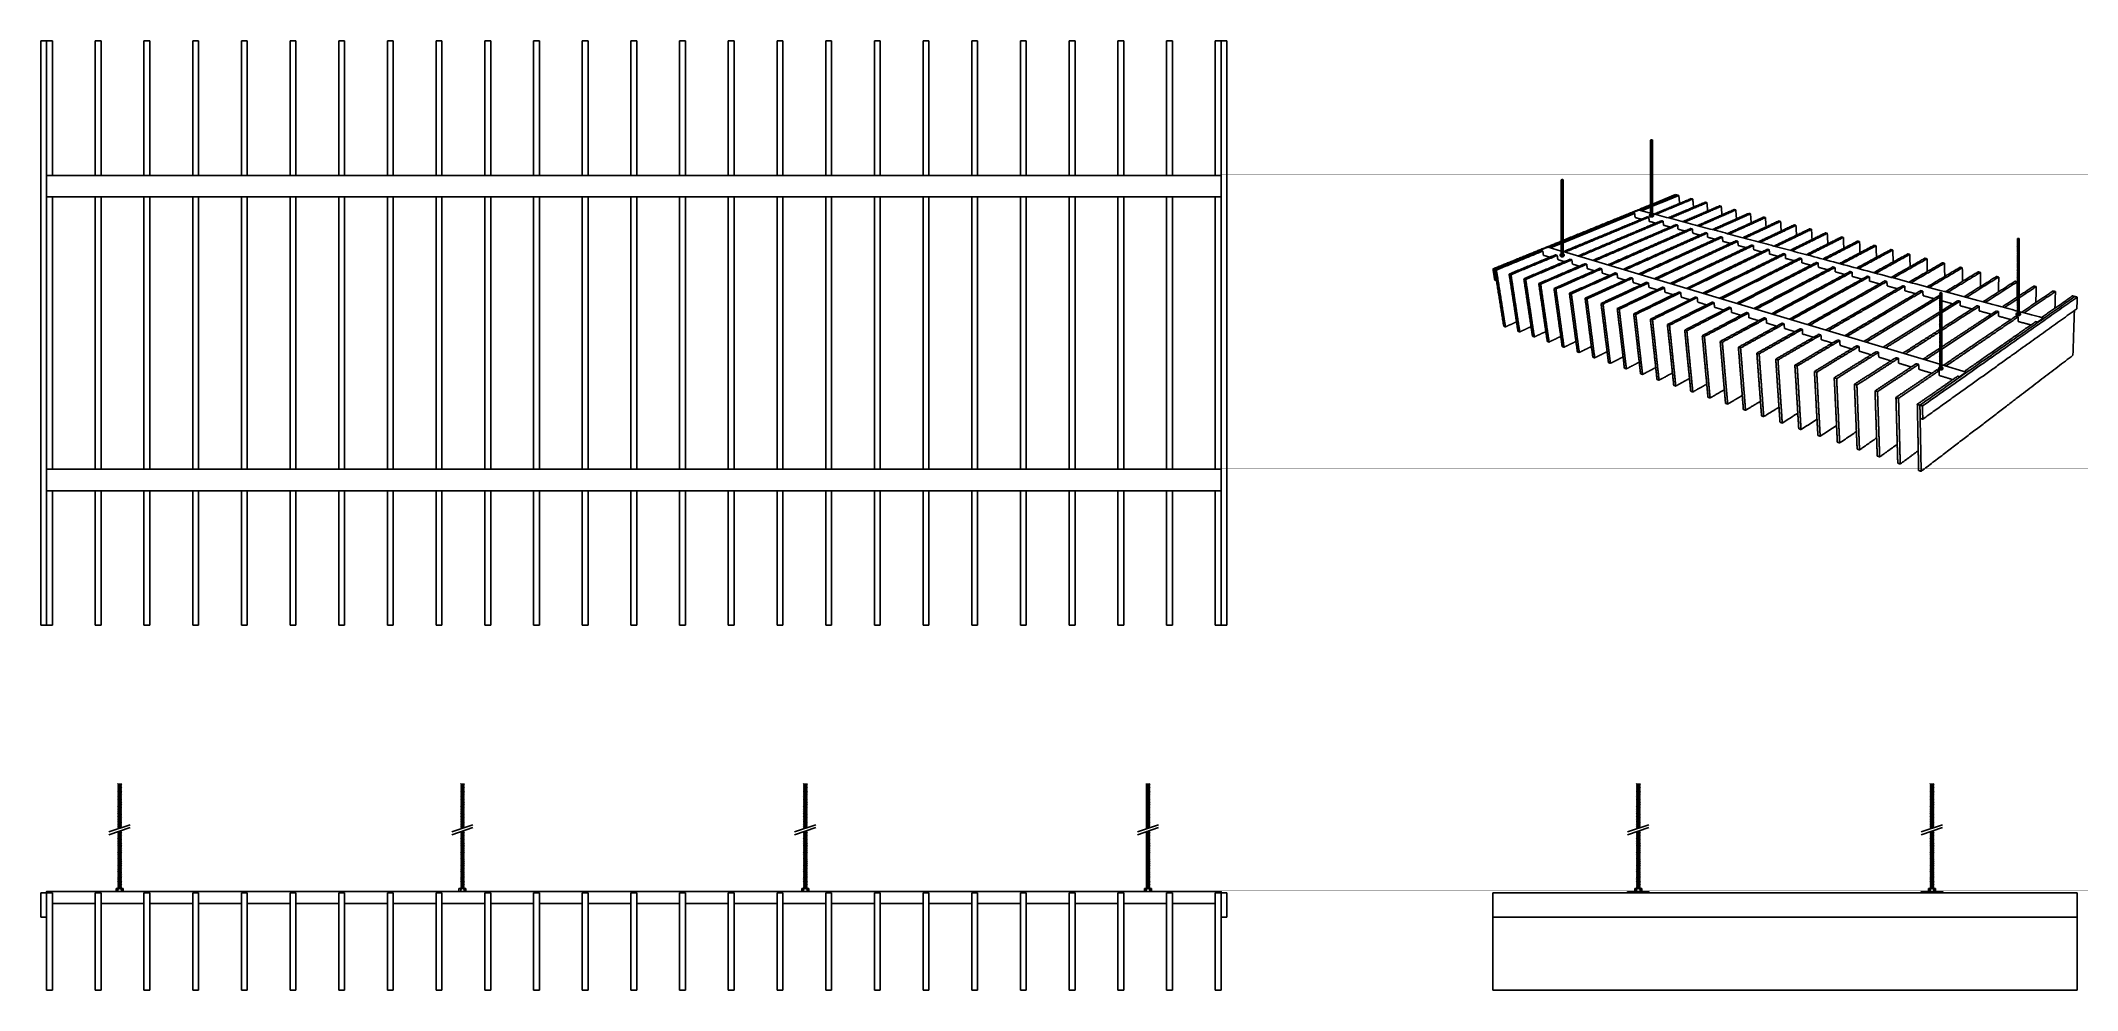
# Model space of a CAD drawing. Header units: millimetres. Extents: x 2538 to 24573, y 4449 to 23799.
# Drawn here: x 2862 to 7044, y 17700 to 19649 of the extents above; entities that cross this region are included whole.
import ezdxf

# ---------------------------------------------------------------- set-up
doc = ezdxf.new("R2010")
doc.units = ezdxf.units.MM
doc.layers.add('_HD_tornillo', color=30, linetype='Continuous')
doc.layers.add('Make2D$Visible$Curves', color=7, linetype='Continuous', true_color=0x000000)

# ---------------------------------------------------------------- blocks, each defined once
blk = doc.blocks.new('varilla roscada ISO')
for p, q in [((1059.9, -963.6), (1059.8, -963.7)), ((1059.8, -963.7), (1059.9, -963.8)), ((1059.9, -963.9), (1059.8, -964)), ((1059.8, -964), (1059.9, -964.1)), ((1059.9, -964.2), (1059.8, -964.3)), ((1059.8, -964.3), (1059.9, -964.4)), ((1059.9, -964.5), (1059.8, -964.7)), ((1059.8, -964.7), (1059.9, -964.8)), ((1059.9, -964.9), (1059.8, -965)), ((1059.8, -965), (1059.9, -965.1)), ((1059.9, -965.2), (1059.8, -965.3)), ((1059.8, -965.3), (1059.9, -965.4)), ((1059.9, -965.6), (1059.8, -965.7)), ((1059.8, -965.7), (1059.9, -965.8)), ((1059.8, -965.7), (1059.9, -965.8)), ((1059.9, -965.9), (1059.8, -966)), ((1059.8, -966), (1059.9, -966.1)), ((1059.9, -966.2), (1059.8, -966.3)), ((1059.9, -963.5), (1059.9, -963.6)), ((1059.9, -963.8), (1059.9, -963.9)), ((1059.9, -964.1), (1059.9, -964.2)), ((1059.9, -964.4), (1059.9, -964.5)), ((1059.9, -964.7), (1059.9, -964.9)), ((1059.9, -965.1), (1059.9, -965.2)), ((1059.9, -965.4), (1059.9, -965.6)), ((1059.9, -965.8), (1059.9, -965.9)), ((1059.9, -966.1), (1059.9, -966.2)), ((1060.8, -963.4), (1060.8, -963.5)), ((1060.8, -963.4), (1060.8, -963.5)), ((1060.8, -963.5), (1060.8, -963.7)), ((1060.8, -963.7), (1060.8, -963.9)), ((1060.8, -963.8), (1060.8, -963.7)), ((1060.8, -963.9), (1060.8, -964)), ((1060.8, -964.1), (1060.8, -964)), ((1060.8, -964.1), (1060.8, -964.2)), ((1060.8, -964.2), (1060.8, -964.3)), ((1060.8, -964.4), (1060.8, -964.3)), ((1060.8, -964.4), (1060.8, -964.5)), ((1060.8, -964.5), (1060.8, -964.6)), ((1060.8, -964.7), (1060.8, -964.6)), ((1060.8, -964.7), (1060.8, -964.8)), ((1060.8, -964.8), (1060.8, -965)), ((1060.8, -965), (1060.8, -965.2)), ((1060.8, -965), (1060.8, -965)), ((1060.8, -965.2), (1060.8, -965.3)), ((1060.8, -965.4), (1060.8, -965.3)), ((1060.8, -965.4), (1060.8, -965.5)), ((1060.8, -965.5), (1060.8, -965.6)), ((1060.8, -965.7), (1060.8, -965.6)), ((1060.8, -965.7), (1060.8, -965.6)), ((1060.8, -965.7), (1060.8, -965.9)), ((1060.8, -965.9), (1060.8, -966)), ((1060.8, -966.1), (1060.8, -966)), ((1060.8, -966.1), (1060.8, -966.2)), ((1060.8, -966.2), (1060.8, -966.3)), ((1059.8, -966.3), (1059.9, -966.4)), ((1059.9, -966.5), (1059.8, -966.7)), ((1059.8, -966.7), (1059.9, -966.8)), ((1059.9, -966.9), (1059.8, -967)), ((1059.8, -967), (1059.9, -967.1)), ((1059.8, -967), (1059.9, -967.1)), ((1059.9, -967.2), (1059.8, -967.4)), ((1059.8, -967.4), (1059.9, -967.5)), ((1059.9, -967.6), (1059.8, -967.7)), ((1059.8, -967.7), (1059.9, -967.8)), ((1059.9, -967.9), (1059.8, -968)), ((1059.8, -968), (1059.9, -968.1)), ((1059.9, -968.3), (1059.8, -968.4)), ((1059.8, -968.4), (1059.9, -968.5)), ((1059.8, -968.4), (1059.9, -968.5)), ((1059.9, -968.6), (1059.8, -968.7)), ((1059.8, -968.7), (1059.9, -968.8)), ((1059.9, -968.9), (1059.8, -969.1)), ((1059.8, -969.1), (1059.9, -969.1)), ((1059.9, -969.3), (1059.8, -969.4)), ((1059.8, -969.4), (1059.9, -969.5)), ((1059.9, -969.6), (1059.8, -969.7)), ((1059.8, -969.7), (1059.9, -969.8)), ((1059.9, -969.9), (1059.8, -970.1)), ((1059.8, -970.1), (1059.9, -970.2)), ((1059.9, -970.3), (1059.8, -970.4)), ((1059.8, -970.4), (1059.9, -970.5)), ((1059.9, -970.6), (1059.8, -970.7)), ((1059.8, -970.7), (1059.9, -970.8)), ((1059.9, -971), (1059.8, -971.1)), ((1059.8, -971.1), (1059.9, -971.2)), ((1059.9, -971.3), (1059.8, -971.4)), ((1059.8, -971.4), (1059.9, -971.5)), ((1059.9, -971.6), (1059.8, -971.7)), ((1059.8, -971.7), (1059.9, -971.8)), ((1059.9, -972), (1059.8, -972.1)), ((1059.8, -972.1), (1059.9, -972.2)), ((1059.9, -972.3), (1059.8, -972.4)), ((1059.8, -972.4), (1059.9, -972.5)), ((1059.9, -972.6), (1059.8, -972.8)), ((1059.8, -972.8), (1059.9, -972.9)), ((1059.9, -973), (1059.8, -973.1)), ((1059.8, -973.1), (1059.9, -973.2)), ((1059.9, -973.3), (1059.8, -973.4)), ((1059.8, -973.4), (1059.9, -973.5)), ((1059.9, -973.7), (1059.8, -973.8)), ((1059.8, -973.8), (1059.9, -973.9)), ((1059.9, -974), (1059.8, -974.1)), ((1059.8, -974.1), (1059.9, -974.2)), ((1059.9, -974.4), (1059.8, -974.5)), ((1059.8, -974.5), (1059.9, -974.6)), ((1059.9, -974.7), (1059.8, -974.8)), ((1059.8, -974.8), (1059.9, -974.9)), ((1059.9, -975.1), (1059.8, -975.2)), ((1059.8, -975.2), (1059.9, -975.3)), ((1059.9, -975.4), (1059.8, -975.5)), ((1059.8, -975.5), (1059.9, -975.6)), ((1059.9, -975.8), (1059.8, -975.9)), ((1059.8, -975.9), (1059.9, -976)), ((1059.9, -976.1), (1059.8, -976.2)), ((1059.8, -976.2), (1059.9, -976.3)), ((1059.9, -966.4), (1059.9, -966.5)), ((1059.9, -966.8), (1059.9, -966.9)), ((1059.9, -967.1), (1059.9, -967.2)), ((1059.9, -967.5), (1059.9, -967.6)), ((1059.9, -967.8), (1059.9, -967.9)), ((1059.9, -968.1), (1059.9, -968.3)), ((1059.9, -968.5), (1059.9, -968.6)), ((1059.9, -968.8), (1059.9, -968.9)), ((1059.9, -969.1), (1059.9, -969.3)), ((1059.9, -969.5), (1059.9, -969.6)), ((1059.9, -969.8), (1059.9, -969.9)), ((1059.9, -970.2), (1059.9, -970.3)), ((1059.9, -970.5), (1059.9, -970.6)), ((1059.9, -970.8), (1059.9, -971)), ((1059.9, -971.2), (1059.9, -971.3)), ((1059.9, -971.5), (1059.9, -971.6)), ((1059.9, -971.8), (1059.9, -972)), ((1059.9, -972.2), (1059.9, -972.3)), ((1059.9, -972.5), (1059.9, -972.6)), ((1059.9, -972.9), (1059.9, -973)), ((1059.9, -973.2), (1059.9, -973.3)), ((1059.9, -973.5), (1059.9, -973.7)), ((1059.9, -973.9), (1059.9, -974)), ((1059.9, -974.2), (1059.9, -974.4)), ((1059.9, -974.6), (1059.9, -974.7)), ((1059.9, -974.9), (1059.9, -975.1)), ((1059.9, -975.3), (1059.9, -975.4)), ((1059.9, -975.6), (1059.9, -975.8)), ((1059.9, -976), (1059.9, -976.1)), ((1059.9, -976.3), (1059.9, -976.5)), ((1060.8, -966.4), (1060.8, -966.3)), ((1060.8, -966.4), (1060.8, -966.5)), ((1060.8, -966.5), (1060.8, -966.6)), ((1060.8, -966.7), (1060.8, -966.6)), ((1060.8, -966.7), (1060.8, -966.9)), ((1060.8, -966.9), (1060.8, -967)), ((1060.8, -967.1), (1060.8, -967)), ((1060.8, -967.1), (1060.8, -967)), ((1060.8, -967.1), (1060.8, -967.2)), ((1060.8, -967.2), (1060.8, -967.3)), ((1060.8, -967.4), (1060.8, -967.3)), ((1060.8, -967.4), (1060.8, -967.5)), ((1060.8, -967.5), (1060.8, -967.7)), ((1060.8, -967.8), (1060.8, -967.7)), ((1060.8, -967.8), (1060.8, -967.9)), ((1060.8, -967.9), (1060.8, -968)), ((1060.8, -968.1), (1060.8, -968)), ((1060.8, -968.1), (1060.8, -968.2)), ((1060.8, -968.2), (1060.8, -968.4)), ((1060.8, -968.4), (1060.8, -968.4)), ((1060.8, -968.4), (1060.8, -968.6)), ((1060.8, -968.4), (1060.8, -968.4)), ((1060.8, -968.6), (1060.8, -968.7)), ((1060.8, -968.8), (1060.8, -968.7)), ((1060.8, -968.8), (1060.8, -968.9)), ((1060.8, -968.9), (1060.8, -969)), ((1060.8, -969.1), (1060.8, -969)), ((1060.8, -969.1), (1060.8, -969.2)), ((1060.8, -969.2), (1060.8, -969.3)), ((1060.8, -969.4), (1060.8, -969.3)), ((1060.8, -969.4), (1060.8, -969.6)), ((1060.8, -969.6), (1060.8, -969.7)), ((1060.8, -969.8), (1060.8, -969.7)), ((1060.8, -969.8), (1060.8, -969.9)), ((1060.8, -969.9), (1060.8, -970)), ((1060.8, -970.1), (1060.8, -970)), ((1060.8, -970.1), (1060.8, -970.2)), ((1060.8, -970.2), (1060.8, -970.4)), ((1060.8, -970.5), (1060.8, -970.4)), ((1060.8, -970.5), (1060.8, -970.6)), ((1060.8, -970.6), (1060.8, -970.7)), ((1060.8, -970.8), (1060.8, -970.7)), ((1060.8, -970.8), (1060.8, -970.9)), ((1060.8, -970.9), (1060.8, -971.1)), ((1060.8, -971.1), (1060.8, -971.1)), ((1060.8, -971.1), (1060.8, -971.3)), ((1060.8, -971.3), (1060.8, -971.4)), ((1060.8, -971.5), (1060.8, -971.4)), ((1060.8, -971.5), (1060.8, -971.6)), ((1060.8, -971.6), (1060.8, -971.7)), ((1060.8, -971.8), (1060.8, -971.7)), ((1060.8, -971.8), (1060.8, -971.9)), ((1060.8, -971.9), (1060.8, -972)), ((1060.8, -972.1), (1060.8, -972)), ((1060.8, -972.1), (1060.8, -972.3)), ((1060.8, -972.3), (1060.8, -972.4)), ((1060.8, -972.5), (1060.8, -972.4)), ((1060.8, -972.5), (1060.8, -972.6)), ((1060.8, -972.6), (1060.8, -972.7)), ((1060.8, -972.8), (1060.8, -972.7)), ((1060.8, -972.8), (1060.8, -972.9)), ((1060.8, -972.9), (1060.8, -973.1)), ((1060.8, -973.2), (1060.8, -973.1)), ((1060.8, -973.2), (1060.8, -973.3)), ((1060.8, -973.3), (1060.8, -973.4)), ((1060.8, -973.5), (1060.8, -973.4)), ((1060.8, -973.5), (1060.8, -973.6)), ((1060.8, -973.6), (1060.8, -973.8)), ((1060.8, -973.8), (1060.8, -974)), ((1060.8, -973.8), (1060.8, -973.8)), ((1060.8, -974), (1060.8, -974.1)), ((1060.8, -974.2), (1060.8, -974.1)), ((1060.8, -974.2), (1060.8, -974.3)), ((1060.8, -974.3), (1060.8, -974.5)), ((1060.8, -974.6), (1060.8, -974.5)), ((1060.8, -974.6), (1060.8, -974.7)), ((1060.8, -974.7), (1060.8, -974.8)), ((1060.8, -974.9), (1060.8, -974.8)), ((1060.8, -974.9), (1060.8, -975)), ((1060.8, -975), (1060.8, -975.2)), ((1060.8, -975.2), (1060.8, -975.4)), ((1060.8, -975.2), (1060.8, -975.2)), ((1060.8, -975.4), (1060.8, -975.5)), ((1060.8, -975.6), (1060.8, -975.5)), ((1060.8, -975.6), (1060.8, -975.8)), ((1060.8, -975.8), (1060.8, -975.9)), ((1060.8, -976), (1060.8, -975.9)), ((1060.8, -976), (1060.8, -976.1)), ((1060.8, -976.1), (1060.8, -976.2)), ((1060.8, -976.3), (1060.8, -976.2)), ((1060.8, -976.3), (1060.8, -976.4)), ((1059.9, -976.5), (1059.8, -976.6)), ((1059.8, -976.6), (1059.9, -976.7)), ((1059.9, -976.8), (1059.8, -976.9)), ((1059.8, -976.9), (1059.9, -977)), ((1059.9, -977.2), (1059.8, -977.3)), ((1059.8, -977.3), (1059.9, -977.4)), ((1059.9, -977.5), (1059.8, -977.6)), ((1059.8, -977.6), (1059.9, -977.7)), ((1059.9, -977.9), (1059.8, -978)), ((1059.8, -978), (1059.9, -978.1)), ((1059.9, -978.2), (1059.8, -978.3)), ((1059.8, -978.3), (1059.9, -978.4)), ((1059.9, -978.6), (1059.8, -978.7)), ((1059.8, -978.7), (1059.9, -978.8)), ((1059.9, -978.9), (1059.8, -979.1)), ((1059.8, -979.1), (1059.9, -979.2)), ((1059.9, -979.3), (1059.8, -979.4)), ((1059.8, -979.4), (1059.9, -979.5)), ((1059.9, -979.7), (1059.8, -979.8)), ((1059.8, -979.8), (1059.9, -979.9)), ((1059.9, -980), (1059.8, -980.1)), ((1059.8, -980.1), (1059.9, -980.2)), ((1059.9, -980.4), (1059.8, -980.5)), ((1059.8, -980.5), (1059.9, -980.6)), ((1059.9, -980.7), (1059.8, -980.8)), ((1059.8, -980.8), (1059.9, -980.9)), ((1059.9, -981.1), (1059.8, -981.2)), ((1059.8, -981.2), (1059.9, -981.3)), ((1059.9, -981.4), (1059.8, -981.5)), ((1059.8, -981.5), (1059.9, -981.6)), ((1059.9, -981.8), (1059.8, -981.9)), ((1059.8, -981.9), (1059.9, -982)), ((1059.9, -982.1), (1059.8, -982.3)), ((1059.8, -982.3), (1059.9, -982.4)), ((1059.9, -982.5), (1059.8, -982.7)), ((1059.8, -982.7), (1059.9, -982.8)), ((1059.9, -982.9), (1059.8, -983)), ((1059.8, -983), (1059.9, -983.1)), ((1059.9, -983.3), (1059.8, -983.4)), ((1059.8, -983.4), (1059.9, -983.5)), ((1059.9, -983.6), (1059.8, -983.7)), ((1059.8, -983.7), (1059.9, -983.8)), ((1059.9, -984), (1059.8, -984.1)), ((1059.8, -984.1), (1059.9, -984.2)), ((1059.9, -984.3), (1059.8, -984.4)), ((1059.8, -984.4), (1059.9, -984.5)), ((1059.9, -984.7), (1059.8, -984.8)), ((1059.8, -984.8), (1059.9, -984.9)), ((1059.9, -985), (1059.8, -985.1)), ((1059.8, -985.1), (1059.9, -985.2)), ((1059.9, -985.4), (1059.8, -985.5)), ((1059.8, -985.5), (1059.9, -985.6)), ((1059.9, -985.7), (1059.8, -985.8)), ((1059.8, -985.8), (1059.9, -985.9)), ((1059.9, -986.1), (1059.8, -986.2)), ((1059.8, -986.2), (1059.9, -986.3)), ((1059.9, -986.4), (1059.8, -986.5)), ((1059.9, -976.7), (1059.9, -976.8)), ((1059.9, -977), (1059.9, -977.2)), ((1059.9, -977.4), (1059.9, -977.5)), ((1059.9, -977.7), (1059.9, -977.9)), ((1059.9, -978.1), (1059.9, -978.2)), ((1059.9, -978.4), (1059.9, -978.6)), ((1059.9, -978.8), (1059.9, -978.9)), ((1059.9, -979.2), (1059.9, -979.3)), ((1059.9, -979.5), (1059.9, -979.7)), ((1059.9, -979.9), (1059.9, -980)), ((1059.9, -980.2), (1059.9, -980.4)), ((1059.9, -980.6), (1059.9, -980.7)), ((1059.9, -980.9), (1059.9, -981.1)), ((1059.9, -981.3), (1059.9, -981.4)), ((1059.9, -981.6), (1059.9, -981.8)), ((1059.9, -982), (1059.9, -982.1)), ((1059.9, -982.4), (1059.9, -982.5)), ((1059.9, -982.8), (1059.9, -982.9)), ((1059.9, -983.1), (1059.9, -983.3)), ((1059.9, -983.5), (1059.9, -983.6)), ((1059.9, -983.8), (1059.9, -984)), ((1059.9, -984.2), (1059.9, -984.3)), ((1059.9, -984.5), (1059.9, -984.7)), ((1059.9, -984.9), (1059.9, -985)), ((1059.9, -985.2), (1059.9, -985.4)), ((1059.9, -985.6), (1059.9, -985.7)), ((1059.9, -985.9), (1059.9, -986.1)), ((1059.9, -986.3), (1059.9, -986.4)), ((1060.8, -976.4), (1060.8, -976.6)), ((1060.8, -976.7), (1060.8, -976.6)), ((1060.8, -976.7), (1060.8, -976.8)), ((1060.8, -976.8), (1060.8, -976.9)), ((1060.8, -977), (1060.8, -976.9)), ((1060.8, -977), (1060.8, -977.1)), ((1060.8, -977.1), (1060.8, -977.3)), ((1060.8, -977.3), (1060.8, -977.3)), ((1060.8, -977.3), (1060.8, -977.5)), ((1060.8, -977.5), (1060.8, -977.6)), ((1060.8, -977.7), (1060.8, -977.6)), ((1060.8, -977.7), (1060.8, -977.8)), ((1060.8, -977.8), (1060.8, -978)), ((1060.8, -978.1), (1060.8, -978)), ((1060.8, -978.1), (1060.8, -978.2)), ((1060.8, -978.2), (1060.8, -978.3)), ((1060.8, -978.4), (1060.8, -978.3)), ((1060.8, -978.4), (1060.8, -978.5)), ((1060.8, -978.5), (1060.8, -978.7)), ((1060.8, -978.7), (1060.8, -978.9)), ((1060.8, -978.7), (1060.8, -978.7)), ((1060.8, -978.9), (1060.8, -979)), ((1060.8, -979.1), (1060.8, -979)), ((1060.8, -979.1), (1060.8, -979.3)), ((1060.8, -979.3), (1060.8, -979.4)), ((1060.8, -979.5), (1060.8, -979.4)), ((1060.8, -979.5), (1060.8, -979.6)), ((1060.8, -979.6), (1060.8, -979.8)), ((1060.8, -979.9), (1060.8, -979.8)), ((1060.8, -979.9), (1060.8, -980)), ((1060.8, -980), (1060.8, -980.1)), ((1060.8, -980.2), (1060.8, -980.1)), ((1060.8, -980.2), (1060.8, -980.3)), ((1060.8, -980.3), (1060.8, -980.5)), ((1060.8, -980.5), (1060.8, -980.5)), ((1060.8, -980.5), (1060.8, -980.7)), ((1060.8, -980.7), (1060.8, -980.8)), ((1060.8, -980.9), (1060.8, -980.8)), ((1060.8, -980.9), (1060.8, -981)), ((1060.8, -981), (1060.8, -981.2)), ((1060.8, -981.3), (1060.8, -981.2)), ((1060.8, -981.3), (1060.8, -981.4)), ((1060.8, -981.4), (1060.8, -981.5)), ((1060.8, -981.6), (1060.8, -981.5)), ((1060.8, -981.6), (1060.8, -981.7)), ((1060.8, -981.7), (1060.8, -981.9)), ((1060.8, -981.9), (1060.8, -982.1)), ((1060.8, -981.9), (1060.8, -981.9)), ((1060.8, -982.1), (1060.8, -982.2)), ((1060.8, -982.3), (1060.8, -982.2)), ((1060.8, -982.3), (1060.8, -982.5)), ((1060.8, -982.5), (1060.8, -982.6)), ((1060.8, -982.7), (1060.8, -982.6)), ((1060.8, -982.7), (1060.8, -982.9)), ((1060.8, -982.9), (1060.8, -983)), ((1060.8, -983.1), (1060.8, -983)), ((1060.8, -983.1), (1060.8, -983.2)), ((1060.8, -983.2), (1060.8, -983.4)), ((1060.8, -983.4), (1060.8, -983.4)), ((1060.8, -983.4), (1060.8, -983.6)), ((1060.8, -983.6), (1060.8, -983.7)), ((1060.8, -983.8), (1060.8, -983.7)), ((1060.8, -983.8), (1060.8, -983.9)), ((1060.8, -983.9), (1060.8, -984)), ((1060.8, -984.1), (1060.8, -984)), ((1060.8, -984.1), (1060.8, -984.3)), ((1060.8, -984.3), (1060.8, -984.4)), ((1060.8, -984.5), (1060.8, -984.4)), ((1060.8, -984.5), (1060.8, -984.6)), ((1060.8, -984.6), (1060.8, -984.8)), ((1060.8, -984.8), (1060.8, -984.8)), ((1060.8, -984.8), (1060.8, -985)), ((1060.8, -985), (1060.8, -985.1)), ((1060.8, -985.2), (1060.8, -985.1)), ((1060.8, -985.2), (1060.8, -985.3)), ((1060.8, -985.3), (1060.8, -985.4)), ((1060.8, -985.5), (1060.8, -985.4)), ((1060.8, -985.5), (1060.8, -985.7)), ((1060.8, -985.7), (1060.8, -985.8)), ((1060.8, -985.9), (1060.8, -985.8)), ((1060.8, -985.9), (1060.8, -986)), ((1060.8, -986), (1060.8, -986.2)), ((1060.8, -986.2), (1060.8, -986.2)), ((1060.8, -986.2), (1060.8, -986.4)), ((1060.8, -986.4), (1060.8, -986.5)), ((1059.8, -986.5), (1059.9, -986.6)), ((1059.9, -986.7), (1059.8, -986.9)), ((1059.8, -986.9), (1059.9, -987)), ((1059.9, -987.2), (1059.8, -987.3)), ((1059.8, -987.3), (1059.9, -987.4)), ((1059.9, -987.6), (1059.8, -987.7)), ((1059.8, -987.7), (1059.9, -987.8)), ((1059.9, -987.9), (1059.8, -988)), ((1059.8, -988), (1059.9, -988.1)), ((1059.9, -988.3), (1059.8, -988.4)), ((1059.8, -988.4), (1059.9, -988.5)), ((1059.9, -988.6), (1059.8, -988.7)), ((1059.8, -988.7), (1059.9, -988.8)), ((1059.9, -988.9), (1059.8, -989.1)), ((1059.8, -989.1), (1059.9, -989.2)), ((1059.9, -989.3), (1059.8, -989.4)), ((1059.8, -989.4), (1059.9, -989.5)), ((1059.9, -989.7), (1059.8, -989.8)), ((1059.8, -989.8), (1059.9, -989.9)), ((1059.9, -990), (1059.8, -990.1)), ((1059.8, -990.1), (1059.9, -990.2)), ((1059.9, -990.3), (1059.8, -990.5)), ((1059.8, -990.5), (1059.9, -990.6)), ((1059.9, -990.8), (1059.8, -990.9)), ((1059.8, -990.9), (1059.9, -991)), ((1059.9, -991.2), (1059.8, -991.3)), ((1059.8, -991.3), (1059.9, -991.4)), ((1059.9, -991.5), (1059.8, -991.6)), ((1059.8, -991.6), (1059.9, -991.7)), ((1059.9, -991.9), (1059.8, -992)), ((1059.8, -992), (1059.9, -992.1)), ((1059.9, -992.2), (1059.8, -992.3)), ((1059.8, -992.3), (1059.9, -992.4)), ((1059.9, -992.6), (1059.8, -992.7)), ((1059.8, -992.7), (1059.9, -992.8)), ((1059.9, -992.9), (1059.8, -993)), ((1059.8, -993), (1059.9, -993.1)), ((1059.9, -993.3), (1059.8, -993.4)), ((1059.8, -993.4), (1059.9, -993.5)), ((1059.9, -993.6), (1059.8, -993.7)), ((1059.8, -993.7), (1059.9, -993.8)), ((1059.9, -994), (1059.8, -994.1)), ((1059.8, -994.1), (1059.9, -994.2)), ((1059.9, -994.4), (1059.8, -994.5)), ((1059.8, -994.5), (1059.9, -994.6)), ((1059.9, -994.7), (1059.8, -994.9)), ((1059.8, -994.9), (1059.9, -994.9)), ((1059.9, -995.1), (1059.8, -995.2)), ((1059.8, -995.2), (1059.9, -995.3)), ((1059.9, -995.4), (1059.8, -995.6)), ((1059.8, -995.6), (1059.9, -995.7)), ((1059.9, -995.9), (1059.8, -996)), ((1059.8, -996), (1059.9, -996.1)), ((1059.9, -996.3), (1059.8, -996.4)), ((1059.8, -996.4), (1059.9, -996.5)), ((1059.9, -986.6), (1059.9, -986.7)), ((1059.9, -987), (1059.9, -987.2)), ((1059.9, -987.4), (1059.9, -987.6)), ((1059.9, -987.8), (1059.9, -987.9)), ((1059.9, -988.1), (1059.9, -988.3)), ((1059.9, -988.5), (1059.9, -988.6)), ((1059.9, -988.8), (1059.9, -988.9)), ((1059.9, -989.2), (1059.9, -989.3)), ((1059.9, -989.5), (1059.9, -989.7)), ((1059.9, -989.9), (1059.9, -990)), ((1059.9, -990.2), (1059.9, -990.3)), ((1059.9, -990.6), (1059.9, -990.8)), ((1059.9, -991), (1059.9, -991.2)), ((1059.9, -991.4), (1059.9, -991.5)), ((1059.9, -991.7), (1059.9, -991.9)), ((1059.9, -992.1), (1059.9, -992.2)), ((1059.9, -992.4), (1059.9, -992.6)), ((1059.9, -992.8), (1059.9, -992.9)), ((1059.9, -993.1), (1059.9, -993.3)), ((1059.9, -993.5), (1059.9, -993.6)), ((1059.9, -993.8), (1059.9, -994)), ((1059.9, -994.4), (1059.9, -994.2)), ((1059.9, -994.6), (1059.9, -994.7)), ((1059.9, -994.9), (1059.9, -995.1)), ((1059.9, -995.3), (1059.9, -995.4)), ((1059.9, -995.7), (1059.9, -995.9)), ((1059.9, -996.1), (1059.9, -996.3)), ((1059.9, -996.5), (1059.9, -996.6)), ((1060.8, -986.6), (1060.8, -986.5)), ((1060.8, -986.6), (1060.8, -986.7)), ((1060.8, -986.7), (1060.8, -986.8)), ((1060.8, -986.9), (1060.8, -986.8)), ((1060.8, -986.9), (1060.8, -987.2)), ((1060.8, -987.2), (1060.8, -987.3)), ((1060.8, -987.4), (1060.8, -987.3)), ((1060.8, -987.4), (1060.8, -987.5)), ((1060.8, -987.5), (1060.8, -987.7)), ((1060.8, -987.7), (1060.8, -987.9)), ((1060.8, -987.7), (1060.8, -987.7)), ((1060.8, -987.9), (1060.8, -988)), ((1060.8, -988.1), (1060.8, -988)), ((1060.8, -988.1), (1060.8, -988.2)), ((1060.8, -988.2), (1060.8, -988.3)), ((1060.8, -988.4), (1060.8, -988.3)), ((1060.8, -988.4), (1060.8, -988.6)), ((1060.8, -988.6), (1060.8, -988.7)), ((1060.8, -988.8), (1060.8, -988.7)), ((1060.8, -988.8), (1060.8, -988.9)), ((1060.8, -988.9), (1060.8, -989)), ((1060.8, -989.1), (1060.8, -989)), ((1060.8, -989.1), (1060.8, -989.3)), ((1060.8, -989.3), (1060.8, -989.4)), ((1060.8, -989.5), (1060.8, -989.4)), ((1060.8, -989.5), (1060.8, -989.6)), ((1060.8, -989.6), (1060.8, -989.7)), ((1060.8, -989.8), (1060.8, -989.7)), ((1060.8, -989.8), (1060.8, -990)), ((1060.8, -990), (1060.8, -990.1)), ((1060.8, -990.2), (1060.8, -990.1)), ((1060.8, -990.2), (1060.8, -990.3)), ((1060.8, -990.3), (1060.8, -990.5)), ((1060.8, -990.6), (1060.8, -990.5)), ((1060.8, -990.6), (1060.8, -990.7)), ((1060.8, -990.7), (1060.8, -990.9)), ((1060.8, -991), (1060.8, -990.9)), ((1060.8, -991), (1060.8, -991.2)), ((1060.8, -991.2), (1060.8, -991.3)), ((1060.8, -991.4), (1060.8, -991.3)), ((1060.8, -991.4), (1060.8, -991.5)), ((1060.8, -991.5), (1060.8, -991.6)), ((1060.8, -991.7), (1060.8, -991.6)), ((1060.8, -991.7), (1060.8, -991.8)), ((1060.8, -991.8), (1060.8, -992)), ((1060.8, -992.1), (1060.8, -992)), ((1060.8, -992.1), (1060.8, -992.2)), ((1060.8, -992.2), (1060.8, -992.3)), ((1060.8, -992.4), (1060.8, -992.3)), ((1060.8, -992.4), (1060.8, -992.5)), ((1060.8, -992.5), (1060.8, -992.7)), ((1060.8, -992.7), (1060.8, -992.7)), ((1060.8, -992.7), (1060.8, -992.9)), ((1060.8, -992.9), (1060.8, -993)), ((1060.8, -993.1), (1060.8, -993)), ((1060.8, -993.1), (1060.8, -993.2)), ((1060.8, -993.2), (1060.8, -993.4)), ((1060.8, -993.5), (1060.8, -993.4)), ((1060.8, -993.5), (1060.8, -993.6)), ((1060.8, -993.6), (1060.8, -993.7)), ((1060.8, -993.8), (1060.8, -993.7)), ((1060.8, -993.8), (1060.8, -993.9)), ((1060.8, -993.9), (1060.8, -994.1)), ((1060.8, -994.2), (1060.8, -994.1)), ((1060.8, -994.3), (1060.8, -994.2)), ((1060.8, -994.3), (1060.8, -994.5)), ((1060.8, -994.6), (1060.8, -994.5)), ((1060.8, -994.6), (1060.8, -994.7)), ((1060.8, -994.7), (1060.8, -994.8)), ((1060.8, -994.9), (1060.8, -994.8)), ((1060.8, -994.9), (1060.8, -995)), ((1060.8, -995), (1060.8, -995.2)), ((1060.8, -995.3), (1060.8, -995.2)), ((1060.8, -995.3), (1060.8, -995.4)), ((1060.8, -995.4), (1060.8, -995.6)), ((1060.8, -995.6), (1060.8, -995.8)), ((1060.8, -995.6), (1060.8, -995.6)), ((1060.8, -995.8), (1060.8, -996)), ((1060.8, -996.1), (1060.8, -996)), ((1060.8, -996.1), (1060.8, -996.2)), ((1060.8, -996.2), (1060.8, -996.4)), ((1060.8, -996.4), (1060.8, -996.6)), ((1060.8, -996.4), (1060.8, -996.4)), ((1059.3, -1000.5), (1059.5, -1000.2)), ((1059.3, -1001), (1059.3, -1000.5)), ((1059.9, -1001.4), (1059.3, -1001)), ((1059.9, -996.6), (1059.8, -996.7)), ((1059.8, -996.7), (1059.9, -996.8)), ((1059.9, -997), (1059.8, -997.1)), ((1059.8, -997.1), (1059.9, -997.2)), ((1059.9, -997.3), (1059.8, -997.4)), ((1059.8, -997.4), (1059.9, -997.5)), ((1059.9, -997.6), (1059.8, -997.8)), ((1059.8, -997.8), (1059.9, -997.9)), ((1059.9, -998), (1059.8, -998.1)), ((1059.8, -998.1), (1059.9, -998.2)), ((1059.9, -998.4), (1059.8, -998.5)), ((1059.8, -998.5), (1059.9, -998.6)), ((1059.9, -998.7), (1059.8, -998.8)), ((1059.8, -998.8), (1059.9, -998.9)), ((1059.9, -999), (1059.8, -999.2)), ((1059.8, -999.2), (1059.9, -999.3)), ((1059.9, -999.4), (1059.8, -999.5)), ((1059.8, -999.5), (1059.9, -999.6)), ((1059.9, -999.8), (1059.8, -999.9)), ((1059.8, -999.9), (1059.9, -1000)), ((1059.9, -1000.1), (1059.8, -1000.2)), ((1059.8, -1000.2), (1059.9, -1000.3)), ((1059.9, -996.8), (1059.9, -997)), ((1059.9, -997.2), (1059.9, -997.3)), ((1059.9, -997.5), (1059.9, -997.6)), ((1059.9, -997.9), (1059.9, -998)), ((1059.9, -998.2), (1059.9, -998.4)), ((1059.9, -998.6), (1059.9, -998.7)), ((1059.9, -998.9), (1059.9, -999)), ((1059.9, -999.3), (1059.9, -999.4)), ((1059.9, -999.6), (1059.9, -999.8)), ((1059.9, -1000), (1059.9, -1000.1)), ((1059.9, -1000.3), (1059.9, -1000.4)), ((1059.9, -1000.4), (1059.9, -1000.5)), ((1059.9, -1000.9), (1059.9, -1001.4)), ((1060.9, -1001.4), (1059.9, -1001.4)), ((1060.8, -996.6), (1060.8, -996.7)), ((1060.8, -996.8), (1060.8, -996.7)), ((1060.8, -996.8), (1060.8, -996.9)), ((1060.8, -996.9), (1060.8, -997)), ((1060.8, -997.1), (1060.8, -997)), ((1060.8, -997.1), (1060.8, -997.3)), ((1060.8, -997.3), (1060.8, -997.4)), ((1060.8, -997.5), (1060.8, -997.4)), ((1060.8, -997.5), (1060.8, -997.6)), ((1060.8, -997.6), (1060.8, -997.7)), ((1060.8, -997.8), (1060.8, -997.7)), ((1060.8, -997.8), (1060.8, -998)), ((1060.8, -998), (1060.8, -998.1)), ((1060.8, -998.2), (1060.8, -998.1)), ((1060.8, -998.2), (1060.8, -998.3)), ((1060.8, -998.3), (1060.8, -998.4)), ((1060.8, -998.5), (1060.8, -998.4)), ((1060.8, -998.5), (1060.8, -998.7)), ((1060.8, -998.7), (1060.8, -998.8)), ((1060.8, -998.9), (1060.8, -998.8)), ((1060.8, -998.9), (1060.8, -999)), ((1060.8, -999), (1060.8, -999.1)), ((1060.8, -999.2), (1060.8, -999.1)), ((1060.8, -999.2), (1060.8, -999.4)), ((1060.8, -999.4), (1060.8, -999.5)), ((1060.8, -999.6), (1060.8, -999.5)), ((1060.8, -999.6), (1060.8, -999.7)), ((1060.8, -999.7), (1060.8, -999.9)), ((1060.8, -999.9), (1060.8, -1000.1)), ((1060.8, -999.9), (1060.8, -999.9)), ((1060.8, -1000.1), (1060.8, -1000.2)), ((1060.8, -1000.3), (1060.8, -1000.2)), ((1060.8, -1000.3), (1060.8, -1000.4)), ((1060.8, -1000.4), (1060.8, -1000.5)), ((1060.9, -1000.9), (1060.9, -1001.4)), ((1061.4, -1001), (1060.9, -1001.4)), ((1061.4, -1000.5), (1061.2, -1000.2)), ((1061.4, -1000.5), (1061.4, -1001))]:
    blk.add_line(p, q)
for points in [[(1060.8, -999.9, -0.050174), (1061, -1000, -0.103273), (1061.2, -1000.2, -0.179504), (1061.2, -1000.3, -0.179504), (1061.2, -1000.4, -0.103273), (1061, -1000.6, -0.06305), (1060.7, -1000.7, -0.049252), (1060.4, -1000.7, -0.049252), (1060, -1000.7, -0.06305), (1059.7, -1000.6, -0.103273), (1059.5, -1000.5, -0.179504), (1059.5, -1000.3, -0.179504), (1059.5, -1000.2, -0.103273), (1059.7, -1000, -0.040066), (1059.9, -1000)], [(1060.8, -1000.1, -0.054589), (1060.9, -1000.2, -0.152216), (1060.9, -1000.3, -0.152216), (1060.9, -1000.4, -0.106943), (1060.7, -1000.5, -0.074343), (1060.6, -1000.6, -0.060974), (1060.4, -1000.6, -0.060974), (1060.1, -1000.6, -0.074343), (1060, -1000.6, -0.106943), (1059.8, -1000.4, -0.152216), (1059.8, -1000.3, -0.124765), (1059.8, -1000.2, -0.124765)]]:
    blk.add_lwpolyline(points, format="xyb")
for centre, radius, start, end in [((1060.3, -962.7), 1.11, 244.4352, 298.2918), ((1060.3, -963), 1.11, 244.4352, 298.2918), ((1060.3, -963.3), 1.11, 244.4352, 298.2918), ((1060.3, -963.7), 1.11, 244.4352, 298.2918), ((1060.3, -964), 1.11, 244.4352, 298.2918), ((1060.3, -964.3), 1.11, 244.4352, 298.2918), ((1060.3, -964.7), 1.11, 244.4352, 298.2918), ((1060.3, -965), 1.11, 244.4352, 298.2918), ((1060.3, -962.5), 1.15, 250.3854, 294.0751), ((1060.3, -962.8), 1.15, 250.3854, 294.0751), ((1060.3, -963.1), 1.15, 250.3854, 294.0751), ((1060.3, -963.5), 1.15, 250.3854, 294.0751), ((1060.3, -963.8), 1.15, 250.3854, 294.0751), ((1060.3, -964.1), 1.15, 250.3854, 294.0751), ((1060.3, -964.5), 1.15, 250.3854, 294.0751), ((1060.3, -964.8), 1.15, 250.3854, 294.0751), ((1060.3, -965.1), 1.15, 250.3854, 294.0751), ((1060.3, -965.3), 1.11, 244.4352, 298.2918), ((1060.3, -965.7), 1.11, 244.4352, 298.2918), ((1060.3, -966), 1.11, 244.4352, 298.2918), ((1060.3, -966.4), 1.11, 244.4352, 298.2918), ((1060.3, -966.7), 1.11, 244.4352, 298.2918), ((1060.3, -967), 1.11, 244.4352, 298.2918), ((1060.3, -967.4), 1.11, 244.4352, 298.2918), ((1060.3, -967.7), 1.11, 244.4352, 298.2918), ((1060.3, -968), 1.11, 244.4352, 298.2918), ((1060.3, -968.4), 1.11, 244.4352, 298.2918), ((1060.3, -968.7), 1.11, 244.4352, 298.2918), ((1060.3, -969.1), 1.11, 244.4352, 298.2918), ((1060.3, -969.4), 1.11, 244.4352, 298.2918), ((1060.3, -969.7), 1.11, 244.4352, 298.2918), ((1060.3, -970.1), 1.11, 244.4352, 298.2918), ((1060.3, -970.4), 1.11, 244.4352, 298.2918), ((1060.3, -970.7), 1.11, 244.4352, 298.2918), ((1060.3, -971.1), 1.11, 244.4352, 298.2918), ((1060.3, -971.4), 1.11, 244.4352, 298.2918), ((1060.3, -971.7), 1.11, 244.4352, 298.2918), ((1060.3, -972.1), 1.11, 244.4352, 298.2918), ((1060.3, -972.4), 1.11, 244.4352, 298.2918), ((1060.3, -972.8), 1.11, 244.4352, 298.2918), ((1060.3, -973.1), 1.11, 244.4352, 298.2918), ((1060.3, -973.5), 1.11, 244.4352, 298.2918), ((1060.3, -973.8), 1.11, 244.4352, 298.2918), ((1060.3, -974.2), 1.11, 244.4352, 298.2918), ((1060.3, -974.5), 1.11, 244.4352, 298.2918), ((1060.3, -974.9), 1.11, 244.4352, 298.2918), ((1060.3, -975.2), 1.11, 244.4352, 298.2918), ((1060.3, -965.4), 1.15, 250.3854, 294.0751), ((1060.3, -965.5), 1.15, 250.3854, 294.0751), ((1060.3, -965.8), 1.15, 250.3854, 294.0751), ((1060.3, -966.2), 1.15, 250.3854, 294.0751), ((1060.3, -966.5), 1.15, 250.3854, 294.0751), ((1060.3, -966.8), 1.15, 250.3854, 294.0751), ((1060.3, -967.2), 1.15, 250.3854, 294.0751), ((1060.3, -967.5), 1.15, 250.3854, 294.0751), ((1060.3, -967.9), 1.15, 250.3854, 294.0751), ((1060.3, -968.2), 1.15, 250.3854, 294.0751), ((1060.3, -968.5), 1.15, 250.3854, 294.0751), ((1060.3, -968.9), 1.15, 250.3854, 294.0751), ((1060.3, -969.2), 1.15, 250.3854, 294.0751), ((1060.3, -969.5), 1.15, 250.3854, 294.0751), ((1060.3, -969.9), 1.15, 250.3854, 294.0751), ((1060.3, -970.2), 1.15, 250.3854, 294.0751), ((1060.3, -970.5), 1.15, 250.3854, 294.0751), ((1060.3, -970.9), 1.15, 250.3854, 294.0751), ((1060.3, -971.2), 1.15, 250.3854, 294.0751), ((1060.3, -971.6), 1.15, 250.3854, 294.0751), ((1060.3, -971.9), 1.15, 250.3854, 294.0751), ((1060.3, -972.2), 1.15, 250.3854, 294.0751), ((1060.3, -972.6), 1.15, 250.3854, 294.0751), ((1060.3, -972.9), 1.15, 250.3854, 294.0751), ((1060.3, -973.3), 1.15, 250.3854, 294.0751), ((1060.3, -973.6), 1.15, 250.3854, 294.0751), ((1060.3, -974), 1.15, 250.3854, 294.0751), ((1060.3, -974.3), 1.15, 250.3854, 294.0751), ((1060.3, -974.7), 1.15, 250.3854, 294.0751), ((1060.3, -975.1), 1.15, 250.3854, 294.0751), ((1060.3, -975.6), 1.11, 244.4352, 298.2918), ((1060.3, -975.9), 1.11, 244.4352, 298.2918), ((1060.3, -976.3), 1.11, 244.4352, 298.2918), ((1060.3, -976.6), 1.11, 244.4352, 298.2918), ((1060.3, -977), 1.11, 244.4352, 298.2918), ((1060.3, -977.3), 1.11, 244.4352, 298.2918), ((1060.3, -977.7), 1.11, 244.4352, 298.2918), ((1060.3, -978.1), 1.11, 244.4352, 298.2918), ((1060.3, -978.4), 1.11, 244.4352, 298.2918), ((1060.3, -978.8), 1.11, 244.4352, 298.2918), ((1060.3, -979.1), 1.11, 244.4352, 298.2918), ((1060.3, -979.5), 1.11, 244.4352, 298.2918), ((1060.3, -979.8), 1.11, 244.4352, 298.2918), ((1060.3, -980.2), 1.11, 244.4352, 298.2918), ((1060.3, -980.5), 1.11, 244.4352, 298.2918), ((1060.3, -980.9), 1.11, 244.4352, 298.2918), ((1060.3, -981.2), 1.11, 244.4352, 298.2918), ((1060.3, -981.7), 1.11, 244.4352, 298.2918), ((1060.3, -982), 1.11, 244.4352, 298.2918), ((1060.3, -982.4), 1.11, 244.4352, 298.2918), ((1060.3, -982.7), 1.11, 244.4352, 298.2918), ((1060.3, -983.1), 1.11, 244.4352, 298.2918), ((1060.3, -983.4), 1.11, 244.4352, 298.2918), ((1060.3, -983.8), 1.11, 244.4352, 298.2918), ((1060.3, -984.1), 1.11, 244.4352, 298.2918), ((1060.3, -984.5), 1.11, 244.4352, 298.2918), ((1060.3, -984.8), 1.11, 244.4352, 298.2918), ((1060.3, -985.2), 1.11, 244.4352, 298.2918), ((1060.3, -975.4), 1.15, 250.3854, 294.0751), ((1060.3, -975.7), 1.15, 250.3854, 294.0751), ((1060.3, -976.1), 1.15, 250.3854, 294.0751), ((1060.3, -976.5), 1.15, 250.3854, 294.0751), ((1060.3, -976.8), 1.15, 250.3854, 294.0751), ((1060.3, -977.1), 1.15, 250.3854, 294.0751), ((1060.3, -977.5), 1.15, 250.3854, 294.0751), ((1060.3, -977.9), 1.15, 250.3854, 294.0751), ((1060.3, -978.3), 1.15, 250.3854, 294.0751), ((1060.3, -978.6), 1.15, 250.3854, 294.0751), ((1060.3, -978.9), 1.15, 250.3854, 294.0751), ((1060.3, -979.3), 1.15, 250.3854, 294.0751), ((1060.3, -979.6), 1.15, 250.3854, 294.0751), ((1060.3, -980), 1.15, 250.3854, 294.0751), ((1060.3, -980.3), 1.15, 250.3854, 294.0751), ((1060.3, -980.7), 1.15, 250.3854, 294.0751), ((1060.3, -981.1), 1.15, 250.3854, 294.0751), ((1060.3, -981.5), 1.15, 250.3854, 294.0751), ((1060.3, -981.8), 1.15, 250.3854, 294.0751), ((1060.3, -982.2), 1.15, 250.3854, 294.0751), ((1060.3, -982.5), 1.15, 250.3854, 294.0751), ((1060.3, -982.9), 1.15, 250.3854, 294.0751), ((1060.3, -983.2), 1.15, 250.3854, 294.0751), ((1060.3, -983.6), 1.15, 250.3854, 294.0751), ((1060.3, -983.9), 1.15, 250.3854, 294.0751), ((1060.3, -984.3), 1.15, 250.3854, 294.0751), ((1060.3, -984.6), 1.15, 250.3854, 294.0751), ((1060.3, -985), 1.15, 250.3854, 294.0751), ((1060.3, -985.3), 1.15, 250.3854, 294.0751), ((1060.3, -985.5), 1.11, 244.4352, 298.2918), ((1060.3, -985.9), 1.11, 244.4352, 298.2918), ((1060.3, -986.3), 1.11, 244.4352, 298.2918), ((1060.3, -986.7), 1.11, 244.4352, 298.2918), ((1060.3, -987), 1.11, 244.4352, 298.2918), ((1060.3, -987.4), 1.11, 244.4352, 298.2918), ((1060.3, -987.7), 1.11, 244.4352, 298.2918), ((1060.3, -988.1), 1.11, 244.4352, 298.2918), ((1060.3, -988.4), 1.11, 244.4352, 298.2918), ((1060.3, -988.8), 1.11, 244.4352, 298.2918), ((1060.3, -989.1), 1.11, 244.4352, 298.2918), ((1060.3, -989.5), 1.11, 244.4352, 298.2918), ((1060.3, -989.9), 1.11, 244.4352, 298.2918), ((1060.3, -990.3), 1.11, 244.4352, 298.2918), ((1060.3, -990.6), 1.11, 244.4352, 298.2918), ((1060.3, -991), 1.11, 244.4352, 298.2918), ((1060.3, -991.3), 1.11, 244.4352, 298.2918), ((1060.3, -991.7), 1.11, 244.4352, 298.2918), ((1060.3, -992), 1.11, 244.4352, 298.2918), ((1060.3, -992.4), 1.11, 244.4352, 298.2918), ((1060.3, -992.7), 1.11, 244.4352, 298.2918), ((1060.3, -993.1), 1.11, 244.4352, 298.2918), ((1060.3, -993.5), 1.11, 244.4352, 298.2918), ((1060.3, -993.8), 1.11, 244.4352, 298.2918), ((1060.3, -994.2), 1.11, 244.4352, 298.2918), ((1060.3, -994.6), 1.11, 244.4352, 298.2918), ((1060.3, -995), 1.11, 244.4352, 298.2918), ((1060.3, -995.4), 1.11, 244.4352, 298.2918), ((1060.3, -985.7), 1.15, 250.3854, 294.0751), ((1060.3, -986.1), 1.15, 250.3854, 294.0751), ((1060.3, -986.5), 1.15, 250.3854, 294.0751), ((1060.3, -986.8), 1.15, 250.3854, 294.0751), ((1060.3, -987.2), 1.15, 250.3854, 294.0751), ((1060.3, -987.5), 1.15, 250.3854, 294.0751), ((1060.3, -987.9), 1.15, 250.3854, 294.0751), ((1060.3, -988.2), 1.15, 250.3854, 294.0751), ((1060.3, -988.6), 1.15, 250.3854, 294.0751), ((1060.3, -988.9), 1.15, 250.3854, 294.0751), ((1060.3, -989.3), 1.15, 250.3854, 294.0751), ((1060.3, -989.7), 1.15, 250.3854, 294.0751), ((1060.3, -990.1), 1.15, 250.3854, 294.0751), ((1060.3, -990.4), 1.15, 250.3854, 294.0751), ((1060.3, -990.8), 1.15, 250.3854, 294.0751), ((1060.3, -991.1), 1.15, 250.3854, 294.0751), ((1060.3, -991.5), 1.15, 250.3854, 294.0751), ((1060.3, -991.8), 1.15, 250.3854, 294.0751), ((1060.3, -992.2), 1.15, 250.3854, 294.0751), ((1060.3, -992.5), 1.15, 250.3854, 294.0751), ((1060.3, -992.9), 1.15, 250.3854, 294.0751), ((1060.3, -993.3), 1.15, 250.3854, 294.0751), ((1060.3, -993.7), 1.15, 250.3854, 294.0751), ((1060.3, -994), 1.15, 250.3854, 294.0751), ((1060.3, -994.3), 1.15, 250.3854, 294.0751), ((1060.3, -994.8), 1.15, 250.3854, 294.0751), ((1060.3, -995.2), 1.15, 250.3854, 294.0751), ((1059.4, -1001), 0.459, 4.3437, 97.5693), ((1060.3, -995.7), 1.11, 244.4352, 298.2918), ((1060.3, -996.1), 1.11, 244.4352, 298.2918), ((1060.3, -996.4), 1.11, 244.4352, 298.2918), ((1060.3, -996.8), 1.11, 244.4352, 298.2918), ((1060.3, -997.1), 1.11, 244.4352, 298.2918), ((1060.3, -997.5), 1.11, 244.4352, 298.2918), ((1060.3, -997.8), 1.11, 244.4352, 298.2918), ((1060.3, -998.2), 1.11, 244.4352, 298.2918), ((1060.3, -998.5), 1.11, 244.4352, 298.2918), ((1060.3, -998.9), 1.11, 244.4352, 298.2918), ((1060.3, -999.2), 1.11, 244.4352, 298.2918), ((1060.3, -995.5), 1.15, 250.3854, 294.0751), ((1060.3, -995.9), 1.15, 250.3854, 294.0751), ((1060.3, -996.2), 1.15, 250.3854, 294.0751), ((1060.3, -996.6), 1.15, 250.3854, 294.0751), ((1060.3, -996.9), 1.15, 250.3854, 294.0751), ((1060.3, -997.3), 1.15, 250.3854, 294.0751), ((1060.3, -997.6), 1.15, 250.3854, 294.0751), ((1060.3, -998), 1.15, 250.3854, 294.0751), ((1060.3, -998.3), 1.15, 250.3854, 294.0751), ((1060.3, -998.7), 1.15, 250.3854, 294.0751), ((1060.3, -999), 1.15, 250.3854, 294.0751), ((1060.3, -999.4), 1.15, 250.3854, 294.0751), ((1060.4, -1001.6), 0.854, 53.8922, 127.632), ((1061.3, -1000.9), 0.463, 84.5732, 176.5622)]:
    blk.add_arc(centre, radius, start, end)
blk.add_ellipse((1060.3, -963.4), major_axis=(-0.426, -0.017), ratio=0.217707)

msp = doc.modelspace()

# ---------------------------------------------------------------- linework, layer by layer
at = {"layer": '_HD_tornillo'}
for p, q in [((3020.8, 18123.9), (3020.2, 18123.1)), ((3020.2, 18123.1), (3027.3, 18123.3)), ((3020.2, 18123.1), (3020.8, 18122.4)), ((3020.8, 18121.5), (3020.2, 18120.7)), ((3020.2, 18120.7), (3027.3, 18120.9)), ((3020.2, 18120.7), (3020.8, 18120)), ((3020.8, 18119.2), (3020.2, 18118.4)), ((3020.2, 18118.4), (3027.3, 18118.6)), ((3020.2, 18118.4), (3020.8, 18117.7)), ((3020.8, 18116.9), (3020.2, 18116.1)), ((3020.2, 18116.1), (3027.3, 18116.2)), ((3020.2, 18116.1), (3020.8, 18115.4)), ((3020.8, 18114.5), (3020.2, 18113.7)), ((3020.2, 18113.7), (3027.3, 18113.9)), ((3020.2, 18113.7), (3020.8, 18113)), ((3020.8, 18112.1), (3020.2, 18111.3)), ((3020.2, 18111.3), (3027.3, 18111.5)), ((3020.2, 18111.3), (3020.8, 18110.6)), ((3020.8, 18109.7), (3020.2, 18108.9)), ((3020.8, 18122.4), (3026.8, 18122.6)), ((3020.8, 18122.4), (3020.8, 18121.5)), ((3020.8, 18121.5), (3026.8, 18121.8)), ((3020.8, 18120), (3026.8, 18120.3)), ((3020.8, 18120), (3020.8, 18119.2)), ((3020.8, 18119.2), (3026.8, 18119.5)), ((3020.8, 18117.7), (3026.8, 18118)), ((3020.8, 18117.7), (3020.8, 18116.9)), ((3020.8, 18116.9), (3026.8, 18117.1)), ((3020.8, 18115.4), (3026.8, 18115.6)), ((3020.8, 18115.4), (3020.8, 18114.5)), ((3020.8, 18114.5), (3026.8, 18114.7)), ((3020.8, 18113), (3026.8, 18113.3)), ((3020.8, 18113), (3020.8, 18112.1)), ((3020.8, 18112.1), (3026.8, 18112.3)), ((3020.8, 18110.6), (3026.8, 18110.8)), ((3020.8, 18110.6), (3020.8, 18109.7)), ((3020.8, 18109.7), (3026.8, 18109.9)), ((3026.8, 18124.1), (3027.3, 18123.3)), ((3026.8, 18122.6), (3027.3, 18123.3)), ((3026.8, 18122.6), (3026.8, 18121.8)), ((3026.8, 18121.8), (3027.3, 18120.9)), ((3026.8, 18120.3), (3027.3, 18120.9)), ((3026.8, 18120.3), (3026.8, 18119.5)), ((3026.8, 18119.5), (3027.3, 18118.6)), ((3026.8, 18118), (3027.3, 18118.6)), ((3026.8, 18118), (3026.8, 18117.1)), ((3026.8, 18117.1), (3027.3, 18116.2)), ((3026.8, 18115.6), (3027.3, 18116.2)), ((3026.8, 18115.6), (3026.8, 18114.7)), ((3026.8, 18114.8), (3027.3, 18113.9)), ((3026.8, 18113.3), (3027.3, 18113.9)), ((3026.8, 18113.3), (3026.8, 18112.3)), ((3026.8, 18112.3), (3027.3, 18111.5)), ((3026.8, 18110.8), (3027.3, 18111.5)), ((3026.8, 18110.8), (3026.8, 18109.9)), ((3026.8, 18109.9), (3027.3, 18109)), ((3724.8, 18123.9), (3724.2, 18123.1)), ((3724.2, 18123.1), (3731.3, 18123.3)), ((3724.2, 18123.1), (3724.8, 18122.4)), ((3724.8, 18121.5), (3724.2, 18120.7)), ((3724.2, 18120.7), (3731.3, 18120.9)), ((3724.2, 18120.7), (3724.8, 18120)), ((3724.8, 18119.2), (3724.2, 18118.4)), ((3724.2, 18118.4), (3731.3, 18118.6)), ((3724.2, 18118.4), (3724.8, 18117.7)), ((3724.8, 18116.9), (3724.2, 18116.1)), ((3724.2, 18116.1), (3731.3, 18116.2)), ((3724.2, 18116.1), (3724.8, 18115.4)), ((3724.8, 18114.5), (3724.2, 18113.7)), ((3724.2, 18113.7), (3731.3, 18113.9)), ((3724.2, 18113.7), (3724.8, 18113)), ((3724.8, 18112.1), (3724.2, 18111.3)), ((3724.2, 18111.3), (3731.3, 18111.5)), ((3724.2, 18111.3), (3724.8, 18110.6)), ((3724.8, 18109.7), (3724.2, 18108.9)), ((3724.8, 18122.4), (3730.8, 18122.6)), ((3724.8, 18122.4), (3724.8, 18121.5)), ((3724.8, 18121.5), (3730.8, 18121.8)), ((3724.8, 18120), (3730.8, 18120.3)), ((3724.8, 18120), (3724.8, 18119.2)), ((3724.8, 18119.2), (3730.8, 18119.5)), ((3724.8, 18117.7), (3730.8, 18118)), ((3724.8, 18117.7), (3724.8, 18116.9)), ((3724.8, 18116.9), (3730.8, 18117.1)), ((3724.8, 18115.4), (3730.8, 18115.6)), ((3724.8, 18115.4), (3724.8, 18114.5)), ((3724.8, 18114.5), (3730.8, 18114.7)), ((3724.8, 18113), (3730.8, 18113.3)), ((3724.8, 18113), (3724.8, 18112.1)), ((3724.8, 18112.1), (3730.8, 18112.3)), ((3724.8, 18110.6), (3730.8, 18110.8)), ((3724.8, 18110.6), (3724.8, 18109.7)), ((3724.8, 18109.7), (3730.8, 18109.9)), ((3730.8, 18124.1), (3731.3, 18123.3)), ((3730.8, 18122.6), (3731.3, 18123.3)), ((3730.8, 18122.6), (3730.8, 18121.8)), ((3730.8, 18121.8), (3731.3, 18120.9)), ((3730.8, 18120.3), (3731.3, 18120.9)), ((3730.8, 18120.3), (3730.8, 18119.5)), ((3730.8, 18119.5), (3731.3, 18118.6)), ((3730.8, 18118), (3731.3, 18118.6)), ((3730.8, 18118), (3730.8, 18117.1)), ((3730.8, 18117.1), (3731.3, 18116.2)), ((3730.8, 18115.6), (3731.3, 18116.2)), ((3730.8, 18115.6), (3730.8, 18114.7)), ((3730.8, 18114.8), (3731.3, 18113.9)), ((3730.8, 18113.3), (3731.3, 18113.9)), ((3730.8, 18113.3), (3730.8, 18112.3)), ((3730.8, 18112.3), (3731.3, 18111.5)), ((3730.8, 18110.8), (3731.3, 18111.5)), ((3730.8, 18110.8), (3730.8, 18109.9)), ((3730.8, 18109.9), (3731.3, 18109)), ((4428.8, 18123.9), (4428.2, 18123.1)), ((4428.2, 18123.1), (4435.3, 18123.3)), ((4428.2, 18123.1), (4428.8, 18122.4)), ((4428.8, 18121.5), (4428.2, 18120.7)), ((4428.2, 18120.7), (4435.3, 18120.9)), ((4428.2, 18120.7), (4428.8, 18120)), ((4428.8, 18119.2), (4428.2, 18118.4)), ((4428.2, 18118.4), (4435.3, 18118.6)), ((4428.2, 18118.4), (4428.8, 18117.7)), ((4428.8, 18116.9), (4428.2, 18116.1)), ((4428.2, 18116.1), (4435.3, 18116.2)), ((4428.2, 18116.1), (4428.8, 18115.4)), ((4428.8, 18114.5), (4428.2, 18113.7)), ((4428.2, 18113.7), (4435.3, 18113.9)), ((4428.2, 18113.7), (4428.8, 18113)), ((4428.8, 18112.1), (4428.2, 18111.3)), ((4428.2, 18111.3), (4435.3, 18111.5)), ((4428.2, 18111.3), (4428.8, 18110.6)), ((4428.8, 18109.7), (4428.2, 18108.9)), ((4428.8, 18122.4), (4434.8, 18122.6)), ((4428.8, 18122.4), (4428.8, 18121.5)), ((4428.8, 18121.5), (4434.8, 18121.8)), ((4428.8, 18120), (4434.8, 18120.3)), ((4428.8, 18120), (4428.8, 18119.2)), ((4428.8, 18119.2), (4434.8, 18119.5)), ((4428.8, 18117.7), (4434.8, 18118)), ((4428.8, 18117.7), (4428.8, 18116.9)), ((4428.8, 18116.9), (4434.8, 18117.1)), ((4428.8, 18115.4), (4434.8, 18115.6)), ((4428.8, 18115.4), (4428.8, 18114.5)), ((4428.8, 18114.5), (4434.8, 18114.7)), ((4428.8, 18113), (4434.8, 18113.3)), ((4428.8, 18113), (4428.8, 18112.1)), ((4428.8, 18112.1), (4434.8, 18112.3)), ((4428.8, 18110.6), (4434.8, 18110.8)), ((4428.8, 18110.6), (4428.8, 18109.7)), ((4428.8, 18109.7), (4434.8, 18109.9)), ((4434.8, 18124.1), (4435.3, 18123.3)), ((4434.8, 18122.6), (4435.3, 18123.3)), ((4434.8, 18122.6), (4434.8, 18121.8)), ((4434.8, 18121.8), (4435.3, 18120.9)), ((4434.8, 18120.3), (4435.3, 18120.9)), ((4434.8, 18120.3), (4434.8, 18119.5)), ((4434.8, 18119.5), (4435.3, 18118.6)), ((4434.8, 18118), (4435.3, 18118.6)), ((4434.8, 18118), (4434.8, 18117.1)), ((4434.8, 18117.1), (4435.3, 18116.2)), ((4434.8, 18115.6), (4435.3, 18116.2)), ((4434.8, 18115.6), (4434.8, 18114.7)), ((4434.8, 18114.8), (4435.3, 18113.9)), ((4434.8, 18113.3), (4435.3, 18113.9)), ((4434.8, 18113.3), (4434.8, 18112.3)), ((4434.8, 18112.3), (4435.3, 18111.5)), ((4434.8, 18110.8), (4435.3, 18111.5)), ((4434.8, 18110.8), (4434.8, 18109.9)), ((4434.8, 18109.9), (4435.3, 18109)), ((5132.8, 18123.9), (5132.2, 18123.1)), ((5132.2, 18123.1), (5139.3, 18123.3)), ((5132.2, 18123.1), (5132.8, 18122.4)), ((5132.8, 18121.5), (5132.2, 18120.7)), ((5132.2, 18120.7), (5139.3, 18120.9)), ((5132.2, 18120.7), (5132.8, 18120)), ((5132.8, 18119.2), (5132.2, 18118.4)), ((5132.2, 18118.4), (5139.3, 18118.6)), ((5132.2, 18118.4), (5132.8, 18117.7)), ((5132.8, 18116.9), (5132.2, 18116.1)), ((5132.2, 18116.1), (5139.3, 18116.2)), ((5132.2, 18116.1), (5132.8, 18115.4)), ((5132.8, 18114.5), (5132.2, 18113.7)), ((5132.2, 18113.7), (5139.3, 18113.9)), ((5132.2, 18113.7), (5132.8, 18113)), ((5132.8, 18112.1), (5132.2, 18111.3)), ((5132.2, 18111.3), (5139.3, 18111.5)), ((5132.2, 18111.3), (5132.8, 18110.6)), ((5132.8, 18109.7), (5132.2, 18108.9)), ((5132.8, 18122.4), (5138.8, 18122.6)), ((5132.8, 18122.4), (5132.8, 18121.5)), ((5132.8, 18121.5), (5138.8, 18121.8)), ((5132.8, 18120), (5138.8, 18120.3)), ((5132.8, 18120), (5132.8, 18119.2)), ((5132.8, 18119.2), (5138.8, 18119.5)), ((5132.8, 18117.7), (5138.8, 18118)), ((5132.8, 18117.7), (5132.8, 18116.9)), ((5132.8, 18116.9), (5138.8, 18117.1)), ((5132.8, 18115.4), (5138.8, 18115.6)), ((5132.8, 18115.4), (5132.8, 18114.5)), ((5132.8, 18114.5), (5138.8, 18114.7)), ((5132.8, 18113), (5138.8, 18113.3)), ((5132.8, 18113), (5132.8, 18112.1)), ((5132.8, 18112.1), (5138.8, 18112.3)), ((5132.8, 18110.6), (5138.8, 18110.8)), ((5132.8, 18110.6), (5132.8, 18109.7)), ((5132.8, 18109.7), (5138.8, 18109.9)), ((5138.8, 18124.1), (5139.3, 18123.3)), ((5138.8, 18122.6), (5139.3, 18123.3)), ((5138.8, 18122.6), (5138.8, 18121.8)), ((5138.8, 18121.8), (5139.3, 18120.9)), ((5138.8, 18120.3), (5139.3, 18120.9)), ((5138.8, 18120.3), (5138.8, 18119.5)), ((5138.8, 18119.5), (5139.3, 18118.6)), ((5138.8, 18118), (5139.3, 18118.6)), ((5138.8, 18118), (5138.8, 18117.1)), ((5138.8, 18117.1), (5139.3, 18116.2)), ((5138.8, 18115.6), (5139.3, 18116.2)), ((5138.8, 18115.6), (5138.8, 18114.7)), ((5138.8, 18114.8), (5139.3, 18113.9)), ((5138.8, 18113.3), (5139.3, 18113.9)), ((5138.8, 18113.3), (5138.8, 18112.3)), ((5138.8, 18112.3), (5139.3, 18111.5)), ((5138.8, 18110.8), (5139.3, 18111.5)), ((5138.8, 18110.8), (5138.8, 18109.9)), ((5138.8, 18109.9), (5139.3, 18109)), ((6139.5, 18123.9), (6138.9, 18123.1)), ((6138.9, 18123.1), (6146, 18123.3)), ((6138.9, 18123.1), (6139.5, 18122.4)), ((6139.5, 18121.5), (6138.9, 18120.7)), ((6138.9, 18120.7), (6146, 18120.9)), ((6138.9, 18120.7), (6139.5, 18120)), ((6139.5, 18119.2), (6138.9, 18118.4)), ((6138.9, 18118.4), (6146, 18118.6)), ((6138.9, 18118.4), (6139.5, 18117.7)), ((6139.5, 18116.9), (6138.9, 18116.1)), ((6138.9, 18116.1), (6146, 18116.2)), ((6138.9, 18116.1), (6139.5, 18115.4)), ((6139.5, 18114.5), (6138.9, 18113.7)), ((6138.9, 18113.7), (6146, 18113.9)), ((6138.9, 18113.7), (6139.5, 18113)), ((6139.5, 18112.1), (6138.9, 18111.3)), ((6138.9, 18111.3), (6146, 18111.5)), ((6138.9, 18111.3), (6139.5, 18110.6)), ((6139.5, 18109.7), (6138.9, 18108.9)), ((6139.5, 18122.4), (6145.5, 18122.6)), ((6139.5, 18122.4), (6139.5, 18121.5)), ((6139.5, 18121.5), (6145.5, 18121.8)), ((6139.5, 18120), (6145.5, 18120.3)), ((6139.5, 18120), (6139.5, 18119.2)), ((6139.5, 18119.2), (6145.5, 18119.5)), ((6139.5, 18117.7), (6145.5, 18118)), ((6139.5, 18117.7), (6139.5, 18116.9)), ((6139.5, 18116.9), (6145.5, 18117.1)), ((6139.5, 18115.4), (6145.5, 18115.6)), ((6139.5, 18115.4), (6139.5, 18114.5)), ((6139.5, 18114.5), (6145.5, 18114.7)), ((6139.5, 18113), (6145.5, 18113.3)), ((6139.5, 18113), (6139.5, 18112.1)), ((6139.5, 18112.1), (6145.5, 18112.3)), ((6139.5, 18110.6), (6145.5, 18110.8)), ((6139.5, 18110.6), (6139.5, 18109.7)), ((6139.5, 18109.7), (6145.5, 18109.9)), ((6145.5, 18124.1), (6146, 18123.3)), ((6145.5, 18122.6), (6146, 18123.3)), ((6145.5, 18122.6), (6145.5, 18121.8)), ((6145.5, 18121.8), (6146, 18120.9)), ((6145.5, 18120.3), (6146, 18120.9)), ((6145.5, 18120.3), (6145.5, 18119.5)), ((6145.5, 18119.5), (6146, 18118.6)), ((6145.5, 18118), (6146, 18118.6)), ((6145.5, 18118), (6145.5, 18117.1)), ((6145.5, 18117.1), (6146, 18116.2)), ((6145.5, 18115.6), (6146, 18116.2)), ((6145.5, 18115.6), (6145.5, 18114.7)), ((6145.5, 18114.8), (6146, 18113.9)), ((6145.5, 18113.3), (6146, 18113.9)), ((6145.5, 18113.3), (6145.5, 18112.3)), ((6145.5, 18112.3), (6146, 18111.5)), ((6145.5, 18110.8), (6146, 18111.5)), ((6145.5, 18110.8), (6145.5, 18109.9)), ((6145.5, 18109.9), (6146, 18109)), ((6742.8, 18123.9), (6742.2, 18123.1)), ((6742.2, 18123.1), (6749.2, 18123.3)), ((6742.2, 18123.1), (6742.8, 18122.4)), ((6742.8, 18121.5), (6742.2, 18120.7)), ((6742.2, 18120.7), (6749.2, 18120.9)), ((6742.2, 18120.7), (6742.8, 18120)), ((6742.8, 18119.2), (6742.2, 18118.4)), ((6742.2, 18118.4), (6749.2, 18118.6)), ((6742.2, 18118.4), (6742.8, 18117.7)), ((6742.8, 18116.9), (6742.2, 18116.1)), ((6742.2, 18116.1), (6749.2, 18116.2)), ((6742.2, 18116.1), (6742.8, 18115.4)), ((6742.8, 18114.5), (6742.2, 18113.7)), ((6742.2, 18113.7), (6749.2, 18113.9)), ((6742.2, 18113.7), (6742.8, 18113)), ((6742.8, 18112.1), (6742.2, 18111.3)), ((6742.2, 18111.3), (6749.2, 18111.5)), ((6742.2, 18111.3), (6742.8, 18110.6)), ((6742.8, 18109.7), (6742.2, 18108.9)), ((6742.8, 18122.4), (6748.7, 18122.6)), ((6742.8, 18122.4), (6742.8, 18121.5)), ((6742.8, 18121.5), (6748.7, 18121.8)), ((6742.8, 18120), (6748.7, 18120.3)), ((6742.8, 18120), (6742.8, 18119.2)), ((6742.8, 18119.2), (6748.7, 18119.5)), ((6742.8, 18117.7), (6748.7, 18118)), ((6742.8, 18117.7), (6742.8, 18116.9)), ((6742.8, 18116.9), (6748.7, 18117.1)), ((6742.8, 18115.4), (6748.7, 18115.6)), ((6742.8, 18115.4), (6742.8, 18114.5)), ((6742.8, 18114.5), (6748.7, 18114.7)), ((6742.8, 18113), (6748.7, 18113.3)), ((6742.8, 18113), (6742.8, 18112.1)), ((6742.8, 18112.1), (6748.7, 18112.3)), ((6742.8, 18110.6), (6748.7, 18110.8)), ((6742.8, 18110.6), (6742.8, 18109.7)), ((6742.8, 18109.7), (6748.7, 18109.9)), ((6748.7, 18122.6), (6749.2, 18123.3)), ((6748.7, 18122.6), (6748.7, 18121.8)), ((6748.7, 18120.3), (6749.2, 18120.9)), ((6748.7, 18120.3), (6748.7, 18119.5)), ((6748.7, 18118), (6749.2, 18118.6)), ((6748.7, 18118), (6748.7, 18117.1)), ((6748.7, 18115.6), (6749.2, 18116.2)), ((6748.7, 18115.6), (6748.7, 18114.7)), ((6748.7, 18113.3), (6749.2, 18113.9)), ((6748.7, 18113.3), (6748.7, 18112.3)), ((6748.7, 18110.8), (6749.2, 18111.5)), ((6748.7, 18110.8), (6748.7, 18109.9)), ((6748.8, 18124.1), (6749.2, 18123.3)), ((6748.8, 18121.8), (6749.2, 18120.9)), ((6748.8, 18119.5), (6749.2, 18118.6)), ((6748.8, 18117.1), (6749.2, 18116.2)), ((6748.8, 18114.8), (6749.2, 18113.9)), ((6748.8, 18112.3), (6749.2, 18111.5)), ((6748.8, 18109.9), (6749.2, 18109)), ((3020.2, 18108.9), (3027.3, 18109)), ((3020.2, 18108.9), (3020.8, 18108.2)), ((3020.8, 18107.3), (3020.2, 18106.5)), ((3020.2, 18106.5), (3027.3, 18106.6)), ((3020.2, 18106.5), (3020.8, 18105.8)), ((3020.8, 18104.9), (3020.2, 18104.1)), ((3020.2, 18104.1), (3027.3, 18104.2)), ((3020.2, 18104.1), (3020.8, 18103.4)), ((3020.8, 18102.5), (3020.2, 18101.7)), ((3020.2, 18101.7), (3027.3, 18101.8)), ((3020.2, 18101.7), (3020.8, 18101)), ((3020.8, 18100.2), (3020.2, 18099.4)), ((3020.2, 18099.4), (3027.3, 18099.6)), ((3020.2, 18099.4), (3020.8, 18098.7)), ((3020.8, 18097.8), (3020.2, 18097)), ((3020.2, 18097), (3027.3, 18097.2)), ((3020.2, 18097), (3020.8, 18096.3)), ((3020.8, 18095.5), (3020.2, 18094.7)), ((3020.2, 18094.7), (3027.3, 18094.8)), ((3020.2, 18094.7), (3020.8, 18094)), ((3020.8, 18093.2), (3020.2, 18092.4)), ((3020.2, 18092.4), (3027.3, 18092.6)), ((3020.2, 18092.4), (3020.8, 18091.7)), ((3020.8, 18090.7), (3020.2, 18089.9)), ((3020.2, 18089.9), (3027.3, 18090)), ((3020.2, 18089.9), (3020.8, 18089.2)), ((3020.8, 18088.4), (3020.2, 18087.6)), ((3020.2, 18087.6), (3027.3, 18087.7)), ((3020.2, 18087.6), (3020.8, 18086.9)), ((3020.8, 18086), (3020.2, 18085.2)), ((3020.2, 18085.2), (3027.3, 18085.4)), ((3020.2, 18085.2), (3020.8, 18084.5)), ((3020.8, 18083.7), (3020.2, 18082.8)), ((3020.2, 18082.8), (3027.3, 18083)), ((3020.2, 18082.8), (3020.8, 18082.2)), ((3020.8, 18081.3), (3020.2, 18080.4)), ((3020.2, 18080.4), (3027.3, 18080.6)), ((3020.2, 18080.4), (3020.8, 18079.8)), ((3020.8, 18078.9), (3020.2, 18078.1)), ((3020.2, 18078.1), (3027.3, 18078.2)), ((3020.2, 18078.1), (3020.8, 18077.4)), ((3020.8, 18076.6), (3020.2, 18075.8)), ((3020.2, 18075.8), (3027.3, 18075.9)), ((3020.2, 18075.8), (3020.8, 18075.1)), ((3020.8, 18074.2), (3020.2, 18073.4)), ((3020.2, 18073.4), (3027.3, 18073.6)), ((3020.2, 18073.4), (3020.8, 18072.7)), ((3020.8, 18071.9), (3020.2, 18071)), ((3020.2, 18071), (3027.3, 18071.2)), ((3020.2, 18071), (3020.8, 18070.4)), ((3020.8, 18069.4), (3020.2, 18068.6)), ((3020.2, 18068.6), (3027.3, 18068.8)), ((3020.2, 18068.6), (3020.8, 18068)), ((3020.8, 18108.2), (3026.8, 18108.4)), ((3020.8, 18108.2), (3020.8, 18107.3)), ((3020.8, 18107.3), (3026.8, 18107.5)), ((3020.8, 18105.8), (3026.8, 18106)), ((3020.8, 18105.8), (3020.8, 18104.9)), ((3020.8, 18104.9), (3026.8, 18105.1)), ((3020.8, 18103.4), (3026.8, 18103.6)), ((3020.8, 18103.4), (3020.8, 18102.5)), ((3020.8, 18102.5), (3026.8, 18102.7)), ((3020.8, 18101), (3026.8, 18101.2)), ((3020.8, 18101), (3020.8, 18100.2)), ((3020.8, 18100.2), (3026.8, 18100.4)), ((3020.8, 18098.7), (3026.8, 18098.9)), ((3020.8, 18098.7), (3020.8, 18097.8)), ((3020.8, 18097.8), (3026.8, 18098.1)), ((3020.8, 18096.3), (3026.8, 18096.6)), ((3020.8, 18096.3), (3020.8, 18095.5)), ((3020.8, 18095.5), (3026.8, 18095.7)), ((3020.8, 18094), (3026.8, 18094.2)), ((3020.8, 18094), (3020.8, 18093.2)), ((3020.8, 18093.2), (3026.8, 18093.4)), ((3020.8, 18091.7), (3026.8, 18091.9)), ((3020.8, 18091.7), (3020.8, 18090.7)), ((3020.8, 18090.7), (3026.8, 18090.9)), ((3020.8, 18089.2), (3026.8, 18089.4)), ((3020.8, 18089.2), (3020.8, 18088.4)), ((3020.8, 18088.4), (3026.8, 18088.6)), ((3020.8, 18086.9), (3026.8, 18087.1)), ((3020.8, 18086.9), (3020.8, 18086)), ((3020.8, 18086), (3026.8, 18086.3)), ((3020.8, 18084.5), (3026.8, 18084.8)), ((3020.8, 18084.5), (3020.8, 18083.7)), ((3020.8, 18083.7), (3026.8, 18083.9)), ((3020.8, 18082.2), (3026.8, 18082.4)), ((3020.8, 18082.2), (3020.8, 18081.3)), ((3020.8, 18081.3), (3026.8, 18081.5)), ((3020.8, 18079.8), (3026.8, 18080)), ((3020.8, 18079.8), (3020.8, 18078.9)), ((3020.8, 18078.9), (3026.8, 18079.1)), ((3020.8, 18077.4), (3026.8, 18077.6)), ((3020.8, 18077.4), (3020.8, 18076.6)), ((3020.8, 18076.6), (3026.8, 18076.8)), ((3020.8, 18075.1), (3026.8, 18075.3)), ((3020.8, 18075.1), (3020.8, 18074.2)), ((3020.8, 18074.2), (3026.8, 18074.5)), ((3020.8, 18072.7), (3026.8, 18073)), ((3020.8, 18072.7), (3020.8, 18071.9)), ((3020.8, 18071.9), (3026.8, 18072.1)), ((3020.8, 18070.4), (3026.8, 18070.6)), ((3020.8, 18070.4), (3020.8, 18069.4)), ((3020.8, 18069.4), (3026.8, 18069.7)), ((3020.8, 18068), (3026.8, 18068.2)), ((3020.8, 18068), (3020.8, 18067)), ((3026.8, 18108.4), (3027.3, 18109)), ((3026.8, 18108.4), (3026.8, 18107.5)), ((3026.8, 18107.5), (3027.3, 18106.6)), ((3026.8, 18106), (3027.3, 18106.6)), ((3026.8, 18106), (3026.8, 18105.1)), ((3026.8, 18105.1), (3027.3, 18104.2)), ((3026.8, 18103.6), (3027.3, 18104.2)), ((3026.8, 18103.6), (3026.8, 18102.7)), ((3026.8, 18102.7), (3027.3, 18101.8)), ((3026.8, 18101.2), (3027.3, 18101.8)), ((3026.8, 18101.2), (3026.8, 18100.4)), ((3026.8, 18100.4), (3027.3, 18099.6)), ((3026.8, 18098.9), (3027.3, 18099.6)), ((3026.8, 18098.9), (3026.8, 18098.1)), ((3026.8, 18098.1), (3027.3, 18097.2)), ((3026.8, 18096.6), (3027.3, 18097.2)), ((3026.8, 18096.6), (3026.8, 18095.7)), ((3026.8, 18095.7), (3027.3, 18094.8)), ((3026.8, 18094.2), (3027.3, 18094.8)), ((3026.8, 18094.2), (3026.8, 18093.4)), ((3026.8, 18093.4), (3027.3, 18092.6)), ((3026.8, 18091.9), (3027.3, 18092.6)), ((3026.8, 18091.9), (3026.8, 18090.9)), ((3026.8, 18090.9), (3027.3, 18090)), ((3026.8, 18089.4), (3027.3, 18090)), ((3026.8, 18089.4), (3026.8, 18088.6)), ((3026.8, 18088.6), (3027.3, 18087.7)), ((3026.8, 18087.1), (3027.3, 18087.7)), ((3026.8, 18087.1), (3026.8, 18086.3)), ((3026.8, 18086.3), (3027.3, 18085.4)), ((3026.8, 18084.8), (3027.3, 18085.4)), ((3026.8, 18084.8), (3026.8, 18083.9)), ((3026.8, 18083.9), (3027.3, 18083)), ((3026.8, 18082.4), (3027.3, 18083)), ((3026.8, 18082.4), (3026.8, 18081.5)), ((3026.8, 18081.5), (3027.3, 18080.6)), ((3026.8, 18080), (3027.3, 18080.6)), ((3026.8, 18080), (3026.8, 18079.1)), ((3026.8, 18079.1), (3027.3, 18078.2)), ((3026.8, 18077.6), (3027.3, 18078.2)), ((3026.8, 18077.6), (3026.8, 18076.8)), ((3026.8, 18076.8), (3027.3, 18075.9)), ((3026.8, 18075.3), (3027.3, 18075.9)), ((3026.8, 18075.3), (3026.8, 18074.5)), ((3026.8, 18074.5), (3027.3, 18073.6)), ((3026.8, 18073), (3027.3, 18073.6)), ((3026.8, 18073), (3026.8, 18072.1)), ((3026.8, 18072.1), (3027.3, 18071.2)), ((3026.8, 18070.6), (3027.3, 18071.2)), ((3026.8, 18070.6), (3026.8, 18069.7)), ((3026.8, 18069.7), (3027.3, 18068.8)), ((3026.8, 18068.2), (3027.3, 18068.8)), ((3026.8, 18068.2), (3026.8, 18067.3)), ((3724.2, 18108.9), (3731.3, 18109)), ((3724.2, 18108.9), (3724.8, 18108.2)), ((3724.8, 18107.3), (3724.2, 18106.5)), ((3724.2, 18106.5), (3731.3, 18106.6)), ((3724.2, 18106.5), (3724.8, 18105.8)), ((3724.8, 18104.9), (3724.2, 18104.1)), ((3724.2, 18104.1), (3731.3, 18104.2)), ((3724.2, 18104.1), (3724.8, 18103.4)), ((3724.8, 18102.5), (3724.2, 18101.7)), ((3724.2, 18101.7), (3731.3, 18101.8)), ((3724.2, 18101.7), (3724.8, 18101)), ((3724.8, 18100.2), (3724.2, 18099.4)), ((3724.2, 18099.4), (3731.3, 18099.6)), ((3724.2, 18099.4), (3724.8, 18098.7)), ((3724.8, 18097.8), (3724.2, 18097)), ((3724.2, 18097), (3731.3, 18097.2)), ((3724.2, 18097), (3724.8, 18096.3)), ((3724.8, 18095.5), (3724.2, 18094.7)), ((3724.2, 18094.7), (3731.3, 18094.8)), ((3724.2, 18094.7), (3724.8, 18094)), ((3724.8, 18093.2), (3724.2, 18092.4)), ((3724.2, 18092.4), (3731.3, 18092.6)), ((3724.2, 18092.4), (3724.8, 18091.7)), ((3724.8, 18090.7), (3724.2, 18089.9)), ((3724.2, 18089.9), (3731.3, 18090)), ((3724.2, 18089.9), (3724.8, 18089.2)), ((3724.8, 18088.4), (3724.2, 18087.6)), ((3724.2, 18087.6), (3731.3, 18087.7)), ((3724.2, 18087.6), (3724.8, 18086.9)), ((3724.8, 18086), (3724.2, 18085.2)), ((3724.2, 18085.2), (3731.3, 18085.4)), ((3724.2, 18085.2), (3724.8, 18084.5)), ((3724.8, 18083.7), (3724.2, 18082.8)), ((3724.2, 18082.8), (3731.3, 18083)), ((3724.2, 18082.8), (3724.8, 18082.2)), ((3724.8, 18081.3), (3724.2, 18080.4)), ((3724.2, 18080.4), (3731.3, 18080.6)), ((3724.2, 18080.4), (3724.8, 18079.8)), ((3724.8, 18078.9), (3724.2, 18078.1)), ((3724.2, 18078.1), (3731.3, 18078.2)), ((3724.2, 18078.1), (3724.8, 18077.4)), ((3724.8, 18076.6), (3724.2, 18075.8)), ((3724.2, 18075.8), (3731.3, 18075.9)), ((3724.2, 18075.8), (3724.8, 18075.1)), ((3724.8, 18074.2), (3724.2, 18073.4)), ((3724.2, 18073.4), (3731.3, 18073.6)), ((3724.2, 18073.4), (3724.8, 18072.7)), ((3724.8, 18071.9), (3724.2, 18071)), ((3724.2, 18071), (3731.3, 18071.2)), ((3724.2, 18071), (3724.8, 18070.4)), ((3724.8, 18069.4), (3724.2, 18068.6)), ((3724.2, 18068.6), (3731.3, 18068.8)), ((3724.2, 18068.6), (3724.8, 18068)), ((3724.8, 18108.2), (3730.8, 18108.4)), ((3724.8, 18108.2), (3724.8, 18107.3)), ((3724.8, 18107.3), (3730.8, 18107.5)), ((3724.8, 18105.8), (3730.8, 18106)), ((3724.8, 18105.8), (3724.8, 18104.9)), ((3724.8, 18104.9), (3730.8, 18105.1)), ((3724.8, 18103.4), (3730.8, 18103.6)), ((3724.8, 18103.4), (3724.8, 18102.5)), ((3724.8, 18102.5), (3730.8, 18102.7)), ((3724.8, 18101), (3730.8, 18101.2)), ((3724.8, 18101), (3724.8, 18100.2)), ((3724.8, 18100.2), (3730.8, 18100.4)), ((3724.8, 18098.7), (3730.8, 18098.9)), ((3724.8, 18098.7), (3724.8, 18097.8)), ((3724.8, 18097.8), (3730.8, 18098.1)), ((3724.8, 18096.3), (3730.8, 18096.6)), ((3724.8, 18096.3), (3724.8, 18095.5)), ((3724.8, 18095.5), (3730.8, 18095.7)), ((3724.8, 18094), (3730.8, 18094.2)), ((3724.8, 18094), (3724.8, 18093.2)), ((3724.8, 18093.2), (3730.8, 18093.4)), ((3724.8, 18091.7), (3730.8, 18091.9)), ((3724.8, 18091.7), (3724.8, 18090.7)), ((3724.8, 18090.7), (3730.8, 18090.9)), ((3724.8, 18089.2), (3730.8, 18089.4)), ((3724.8, 18089.2), (3724.8, 18088.4)), ((3724.8, 18088.4), (3730.8, 18088.6)), ((3724.8, 18086.9), (3730.8, 18087.1)), ((3724.8, 18086.9), (3724.8, 18086)), ((3724.8, 18086), (3730.8, 18086.3)), ((3724.8, 18084.5), (3730.8, 18084.8)), ((3724.8, 18084.5), (3724.8, 18083.7)), ((3724.8, 18083.7), (3730.8, 18083.9)), ((3724.8, 18082.2), (3730.8, 18082.4)), ((3724.8, 18082.2), (3724.8, 18081.3)), ((3724.8, 18081.3), (3730.8, 18081.5)), ((3724.8, 18079.8), (3730.8, 18080)), ((3724.8, 18079.8), (3724.8, 18078.9)), ((3724.8, 18078.9), (3730.8, 18079.1)), ((3724.8, 18077.4), (3730.8, 18077.6)), ((3724.8, 18077.4), (3724.8, 18076.6)), ((3724.8, 18076.6), (3730.8, 18076.8)), ((3724.8, 18075.1), (3730.8, 18075.3)), ((3724.8, 18075.1), (3724.8, 18074.2)), ((3724.8, 18074.2), (3730.8, 18074.5)), ((3724.8, 18072.7), (3730.8, 18073)), ((3724.8, 18072.7), (3724.8, 18071.9)), ((3724.8, 18071.9), (3730.8, 18072.1)), ((3724.8, 18070.4), (3730.8, 18070.6)), ((3724.8, 18070.4), (3724.8, 18069.4)), ((3724.8, 18069.4), (3730.8, 18069.7)), ((3724.8, 18068), (3730.8, 18068.2)), ((3724.8, 18068), (3724.8, 18067)), ((3730.8, 18108.4), (3731.3, 18109)), ((3730.8, 18108.4), (3730.8, 18107.5)), ((3730.8, 18107.5), (3731.3, 18106.6)), ((3730.8, 18106), (3731.3, 18106.6)), ((3730.8, 18106), (3730.8, 18105.1)), ((3730.8, 18105.1), (3731.3, 18104.2)), ((3730.8, 18103.6), (3731.3, 18104.2)), ((3730.8, 18103.6), (3730.8, 18102.7)), ((3730.8, 18102.7), (3731.3, 18101.8)), ((3730.8, 18101.2), (3731.3, 18101.8)), ((3730.8, 18101.2), (3730.8, 18100.4)), ((3730.8, 18100.4), (3731.3, 18099.6)), ((3730.8, 18098.9), (3731.3, 18099.6)), ((3730.8, 18098.9), (3730.8, 18098.1)), ((3730.8, 18098.1), (3731.3, 18097.2)), ((3730.8, 18096.6), (3731.3, 18097.2)), ((3730.8, 18096.6), (3730.8, 18095.7)), ((3730.8, 18095.7), (3731.3, 18094.8)), ((3730.8, 18094.2), (3731.3, 18094.8)), ((3730.8, 18094.2), (3730.8, 18093.4)), ((3730.8, 18093.4), (3731.3, 18092.6)), ((3730.8, 18091.9), (3731.3, 18092.6)), ((3730.8, 18091.9), (3730.8, 18090.9)), ((3730.8, 18090.9), (3731.3, 18090)), ((3730.8, 18089.4), (3731.3, 18090)), ((3730.8, 18089.4), (3730.8, 18088.6)), ((3730.8, 18088.6), (3731.3, 18087.7)), ((3730.8, 18087.1), (3731.3, 18087.7)), ((3730.8, 18087.1), (3730.8, 18086.3)), ((3730.8, 18086.3), (3731.3, 18085.4)), ((3730.8, 18084.8), (3731.3, 18085.4)), ((3730.8, 18084.8), (3730.8, 18083.9)), ((3730.8, 18083.9), (3731.3, 18083)), ((3730.8, 18082.4), (3731.3, 18083)), ((3730.8, 18082.4), (3730.8, 18081.5)), ((3730.8, 18081.5), (3731.3, 18080.6)), ((3730.8, 18080), (3731.3, 18080.6)), ((3730.8, 18080), (3730.8, 18079.1)), ((3730.8, 18079.1), (3731.3, 18078.2)), ((3730.8, 18077.6), (3731.3, 18078.2)), ((3730.8, 18077.6), (3730.8, 18076.8)), ((3730.8, 18076.8), (3731.3, 18075.9)), ((3730.8, 18075.3), (3731.3, 18075.9)), ((3730.8, 18075.3), (3730.8, 18074.5)), ((3730.8, 18074.5), (3731.3, 18073.6)), ((3730.8, 18073), (3731.3, 18073.6)), ((3730.8, 18073), (3730.8, 18072.1)), ((3730.8, 18072.1), (3731.3, 18071.2)), ((3730.8, 18070.6), (3731.3, 18071.2)), ((3730.8, 18070.6), (3730.8, 18069.7)), ((3730.8, 18069.7), (3731.3, 18068.8)), ((3730.8, 18068.2), (3731.3, 18068.8)), ((3730.8, 18068.2), (3730.8, 18067.3)), ((4428.2, 18108.9), (4435.3, 18109)), ((4428.2, 18108.9), (4428.8, 18108.2)), ((4428.8, 18107.3), (4428.2, 18106.5)), ((4428.2, 18106.5), (4435.3, 18106.6)), ((4428.2, 18106.5), (4428.8, 18105.8)), ((4428.8, 18104.9), (4428.2, 18104.1)), ((4428.2, 18104.1), (4435.3, 18104.2)), ((4428.2, 18104.1), (4428.8, 18103.4)), ((4428.8, 18102.5), (4428.2, 18101.7)), ((4428.2, 18101.7), (4435.3, 18101.8)), ((4428.2, 18101.7), (4428.8, 18101)), ((4428.8, 18100.2), (4428.2, 18099.4)), ((4428.2, 18099.4), (4435.3, 18099.6)), ((4428.2, 18099.4), (4428.8, 18098.7)), ((4428.8, 18097.8), (4428.2, 18097)), ((4428.2, 18097), (4435.3, 18097.2)), ((4428.2, 18097), (4428.8, 18096.3)), ((4428.8, 18095.5), (4428.2, 18094.7)), ((4428.2, 18094.7), (4435.3, 18094.8)), ((4428.2, 18094.7), (4428.8, 18094)), ((4428.8, 18093.2), (4428.2, 18092.4)), ((4428.2, 18092.4), (4435.3, 18092.6)), ((4428.2, 18092.4), (4428.8, 18091.7)), ((4428.8, 18090.7), (4428.2, 18089.9)), ((4428.2, 18089.9), (4435.3, 18090)), ((4428.2, 18089.9), (4428.8, 18089.2)), ((4428.8, 18088.4), (4428.2, 18087.6)), ((4428.2, 18087.6), (4435.3, 18087.7)), ((4428.2, 18087.6), (4428.8, 18086.9)), ((4428.8, 18086), (4428.2, 18085.2)), ((4428.2, 18085.2), (4435.3, 18085.4)), ((4428.2, 18085.2), (4428.8, 18084.5)), ((4428.8, 18083.7), (4428.2, 18082.8)), ((4428.2, 18082.8), (4435.3, 18083)), ((4428.2, 18082.8), (4428.8, 18082.2)), ((4428.8, 18081.3), (4428.2, 18080.4)), ((4428.2, 18080.4), (4435.3, 18080.6)), ((4428.2, 18080.4), (4428.8, 18079.8)), ((4428.8, 18078.9), (4428.2, 18078.1)), ((4428.2, 18078.1), (4435.3, 18078.2)), ((4428.2, 18078.1), (4428.8, 18077.4)), ((4428.8, 18076.6), (4428.2, 18075.8)), ((4428.2, 18075.8), (4435.3, 18075.9)), ((4428.2, 18075.8), (4428.8, 18075.1)), ((4428.8, 18074.2), (4428.2, 18073.4)), ((4428.2, 18073.4), (4435.3, 18073.6)), ((4428.2, 18073.4), (4428.8, 18072.7)), ((4428.8, 18071.9), (4428.2, 18071)), ((4428.2, 18071), (4435.3, 18071.2)), ((4428.2, 18071), (4428.8, 18070.4)), ((4428.8, 18069.4), (4428.2, 18068.6)), ((4428.2, 18068.6), (4435.3, 18068.8)), ((4428.2, 18068.6), (4428.8, 18068)), ((4428.8, 18108.2), (4434.8, 18108.4)), ((4428.8, 18108.2), (4428.8, 18107.3)), ((4428.8, 18107.3), (4434.8, 18107.5)), ((4428.8, 18105.8), (4434.8, 18106)), ((4428.8, 18105.8), (4428.8, 18104.9)), ((4428.8, 18104.9), (4434.8, 18105.1)), ((4428.8, 18103.4), (4434.8, 18103.6)), ((4428.8, 18103.4), (4428.8, 18102.5)), ((4428.8, 18102.5), (4434.8, 18102.7)), ((4428.8, 18101), (4434.8, 18101.2)), ((4428.8, 18101), (4428.8, 18100.2)), ((4428.8, 18100.2), (4434.8, 18100.4)), ((4428.8, 18098.7), (4434.8, 18098.9)), ((4428.8, 18098.7), (4428.8, 18097.8)), ((4428.8, 18097.8), (4434.8, 18098.1)), ((4428.8, 18096.3), (4434.8, 18096.6)), ((4428.8, 18096.3), (4428.8, 18095.5)), ((4428.8, 18095.5), (4434.8, 18095.7)), ((4428.8, 18094), (4434.8, 18094.2)), ((4428.8, 18094), (4428.8, 18093.2)), ((4428.8, 18093.2), (4434.8, 18093.4)), ((4428.8, 18091.7), (4434.8, 18091.9)), ((4428.8, 18091.7), (4428.8, 18090.7)), ((4428.8, 18090.7), (4434.8, 18090.9)), ((4428.8, 18089.2), (4434.8, 18089.4)), ((4428.8, 18089.2), (4428.8, 18088.4)), ((4428.8, 18088.4), (4434.8, 18088.6)), ((4428.8, 18086.9), (4434.8, 18087.1)), ((4428.8, 18086.9), (4428.8, 18086)), ((4428.8, 18086), (4434.8, 18086.3)), ((4428.8, 18084.5), (4434.8, 18084.8)), ((4428.8, 18084.5), (4428.8, 18083.7)), ((4428.8, 18083.7), (4434.8, 18083.9)), ((4428.8, 18082.2), (4434.8, 18082.4)), ((4428.8, 18082.2), (4428.8, 18081.3)), ((4428.8, 18081.3), (4434.8, 18081.5)), ((4428.8, 18079.8), (4434.8, 18080)), ((4428.8, 18079.8), (4428.8, 18078.9)), ((4428.8, 18078.9), (4434.8, 18079.1)), ((4428.8, 18077.4), (4434.8, 18077.6)), ((4428.8, 18077.4), (4428.8, 18076.6)), ((4428.8, 18076.6), (4434.8, 18076.8)), ((4428.8, 18075.1), (4434.8, 18075.3)), ((4428.8, 18075.1), (4428.8, 18074.2)), ((4428.8, 18074.2), (4434.8, 18074.5)), ((4428.8, 18072.7), (4434.8, 18073)), ((4428.8, 18072.7), (4428.8, 18071.9)), ((4428.8, 18071.9), (4434.8, 18072.1)), ((4428.8, 18070.4), (4434.8, 18070.6)), ((4428.8, 18070.4), (4428.8, 18069.4)), ((4428.8, 18069.4), (4434.8, 18069.7)), ((4428.8, 18068), (4434.8, 18068.2)), ((4428.8, 18068), (4428.8, 18067)), ((4434.8, 18108.4), (4435.3, 18109)), ((4434.8, 18108.4), (4434.8, 18107.5)), ((4434.8, 18107.5), (4435.3, 18106.6)), ((4434.8, 18106), (4435.3, 18106.6)), ((4434.8, 18106), (4434.8, 18105.1)), ((4434.8, 18105.1), (4435.3, 18104.2)), ((4434.8, 18103.6), (4435.3, 18104.2)), ((4434.8, 18103.6), (4434.8, 18102.7)), ((4434.8, 18102.7), (4435.3, 18101.8)), ((4434.8, 18101.2), (4435.3, 18101.8)), ((4434.8, 18101.2), (4434.8, 18100.4)), ((4434.8, 18100.4), (4435.3, 18099.6)), ((4434.8, 18098.9), (4435.3, 18099.6)), ((4434.8, 18098.9), (4434.8, 18098.1)), ((4434.8, 18098.1), (4435.3, 18097.2)), ((4434.8, 18096.6), (4435.3, 18097.2)), ((4434.8, 18096.6), (4434.8, 18095.7)), ((4434.8, 18095.7), (4435.3, 18094.8)), ((4434.8, 18094.2), (4435.3, 18094.8)), ((4434.8, 18094.2), (4434.8, 18093.4)), ((4434.8, 18093.4), (4435.3, 18092.6)), ((4434.8, 18091.9), (4435.3, 18092.6)), ((4434.8, 18091.9), (4434.8, 18090.9)), ((4434.8, 18090.9), (4435.3, 18090)), ((4434.8, 18089.4), (4435.3, 18090)), ((4434.8, 18089.4), (4434.8, 18088.6)), ((4434.8, 18088.6), (4435.3, 18087.7)), ((4434.8, 18087.1), (4435.3, 18087.7)), ((4434.8, 18087.1), (4434.8, 18086.3)), ((4434.8, 18086.3), (4435.3, 18085.4)), ((4434.8, 18084.8), (4435.3, 18085.4)), ((4434.8, 18084.8), (4434.8, 18083.9)), ((4434.8, 18083.9), (4435.3, 18083)), ((4434.8, 18082.4), (4435.3, 18083)), ((4434.8, 18082.4), (4434.8, 18081.5)), ((4434.8, 18081.5), (4435.3, 18080.6)), ((4434.8, 18080), (4435.3, 18080.6)), ((4434.8, 18080), (4434.8, 18079.1)), ((4434.8, 18079.1), (4435.3, 18078.2)), ((4434.8, 18077.6), (4435.3, 18078.2)), ((4434.8, 18077.6), (4434.8, 18076.8)), ((4434.8, 18076.8), (4435.3, 18075.9)), ((4434.8, 18075.3), (4435.3, 18075.9)), ((4434.8, 18075.3), (4434.8, 18074.5)), ((4434.8, 18074.5), (4435.3, 18073.6)), ((4434.8, 18073), (4435.3, 18073.6)), ((4434.8, 18073), (4434.8, 18072.1)), ((4434.8, 18072.1), (4435.3, 18071.2)), ((4434.8, 18070.6), (4435.3, 18071.2)), ((4434.8, 18070.6), (4434.8, 18069.7)), ((4434.8, 18069.7), (4435.3, 18068.8)), ((4434.8, 18068.2), (4435.3, 18068.8)), ((4434.8, 18068.2), (4434.8, 18067.3)), ((5132.2, 18108.9), (5139.3, 18109)), ((5132.2, 18108.9), (5132.8, 18108.2)), ((5132.8, 18107.3), (5132.2, 18106.5)), ((5132.2, 18106.5), (5139.3, 18106.6)), ((5132.2, 18106.5), (5132.8, 18105.8)), ((5132.8, 18104.9), (5132.2, 18104.1)), ((5132.2, 18104.1), (5139.3, 18104.2)), ((5132.2, 18104.1), (5132.8, 18103.4)), ((5132.8, 18102.5), (5132.2, 18101.7)), ((5132.2, 18101.7), (5139.3, 18101.8)), ((5132.2, 18101.7), (5132.8, 18101)), ((5132.8, 18100.2), (5132.2, 18099.4)), ((5132.2, 18099.4), (5139.3, 18099.6)), ((5132.2, 18099.4), (5132.8, 18098.7)), ((5132.8, 18097.8), (5132.2, 18097)), ((5132.2, 18097), (5139.3, 18097.2)), ((5132.2, 18097), (5132.8, 18096.3)), ((5132.8, 18095.5), (5132.2, 18094.7)), ((5132.2, 18094.7), (5139.3, 18094.8)), ((5132.2, 18094.7), (5132.8, 18094)), ((5132.8, 18093.2), (5132.2, 18092.4)), ((5132.2, 18092.4), (5139.3, 18092.6)), ((5132.2, 18092.4), (5132.8, 18091.7)), ((5132.8, 18090.7), (5132.2, 18089.9)), ((5132.2, 18089.9), (5139.3, 18090)), ((5132.2, 18089.9), (5132.8, 18089.2)), ((5132.8, 18088.4), (5132.2, 18087.6)), ((5132.2, 18087.6), (5139.3, 18087.7)), ((5132.2, 18087.6), (5132.8, 18086.9)), ((5132.8, 18086), (5132.2, 18085.2)), ((5132.2, 18085.2), (5139.3, 18085.4)), ((5132.2, 18085.2), (5132.8, 18084.5)), ((5132.8, 18083.7), (5132.2, 18082.8)), ((5132.2, 18082.8), (5139.3, 18083)), ((5132.2, 18082.8), (5132.8, 18082.2)), ((5132.8, 18081.3), (5132.2, 18080.4)), ((5132.2, 18080.4), (5139.3, 18080.6)), ((5132.2, 18080.4), (5132.8, 18079.8)), ((5132.8, 18078.9), (5132.2, 18078.1)), ((5132.2, 18078.1), (5139.3, 18078.2)), ((5132.2, 18078.1), (5132.8, 18077.4)), ((5132.8, 18076.6), (5132.2, 18075.8)), ((5132.2, 18075.8), (5139.3, 18075.9)), ((5132.2, 18075.8), (5132.8, 18075.1)), ((5132.8, 18074.2), (5132.2, 18073.4)), ((5132.2, 18073.4), (5139.3, 18073.6)), ((5132.2, 18073.4), (5132.8, 18072.7)), ((5132.8, 18071.9), (5132.2, 18071)), ((5132.2, 18071), (5139.3, 18071.2)), ((5132.2, 18071), (5132.8, 18070.4)), ((5132.8, 18069.4), (5132.2, 18068.6)), ((5132.2, 18068.6), (5139.3, 18068.8)), ((5132.2, 18068.6), (5132.8, 18068)), ((5132.8, 18108.2), (5138.8, 18108.4)), ((5132.8, 18108.2), (5132.8, 18107.3)), ((5132.8, 18107.3), (5138.8, 18107.5)), ((5132.8, 18105.8), (5138.8, 18106)), ((5132.8, 18105.8), (5132.8, 18104.9)), ((5132.8, 18104.9), (5138.8, 18105.1)), ((5132.8, 18103.4), (5138.8, 18103.6)), ((5132.8, 18103.4), (5132.8, 18102.5)), ((5132.8, 18102.5), (5138.8, 18102.7)), ((5132.8, 18101), (5138.8, 18101.2)), ((5132.8, 18101), (5132.8, 18100.2)), ((5132.8, 18100.2), (5138.8, 18100.4)), ((5132.8, 18098.7), (5138.8, 18098.9)), ((5132.8, 18098.7), (5132.8, 18097.8)), ((5132.8, 18097.8), (5138.8, 18098.1)), ((5132.8, 18096.3), (5138.8, 18096.6)), ((5132.8, 18096.3), (5132.8, 18095.5)), ((5132.8, 18095.5), (5138.8, 18095.7)), ((5132.8, 18094), (5138.8, 18094.2)), ((5132.8, 18094), (5132.8, 18093.2)), ((5132.8, 18093.2), (5138.8, 18093.4)), ((5132.8, 18091.7), (5138.8, 18091.9)), ((5132.8, 18091.7), (5132.8, 18090.7)), ((5132.8, 18090.7), (5138.8, 18090.9)), ((5132.8, 18089.2), (5138.8, 18089.4)), ((5132.8, 18089.2), (5132.8, 18088.4)), ((5132.8, 18088.4), (5138.8, 18088.6)), ((5132.8, 18086.9), (5138.8, 18087.1)), ((5132.8, 18086.9), (5132.8, 18086)), ((5132.8, 18086), (5138.8, 18086.3)), ((5132.8, 18084.5), (5138.8, 18084.8)), ((5132.8, 18084.5), (5132.8, 18083.7)), ((5132.8, 18083.7), (5138.8, 18083.9)), ((5132.8, 18082.2), (5138.8, 18082.4)), ((5132.8, 18082.2), (5132.8, 18081.3)), ((5132.8, 18081.3), (5138.8, 18081.5)), ((5132.8, 18079.8), (5138.8, 18080)), ((5132.8, 18079.8), (5132.8, 18078.9)), ((5132.8, 18078.9), (5138.8, 18079.1)), ((5132.8, 18077.4), (5138.8, 18077.6)), ((5132.8, 18077.4), (5132.8, 18076.6)), ((5132.8, 18076.6), (5138.8, 18076.8)), ((5132.8, 18075.1), (5138.8, 18075.3)), ((5132.8, 18075.1), (5132.8, 18074.2)), ((5132.8, 18074.2), (5138.8, 18074.5)), ((5132.8, 18072.7), (5138.8, 18073)), ((5132.8, 18072.7), (5132.8, 18071.9)), ((5132.8, 18071.9), (5138.8, 18072.1)), ((5132.8, 18070.4), (5138.8, 18070.6)), ((5132.8, 18070.4), (5132.8, 18069.4)), ((5132.8, 18069.4), (5138.8, 18069.7)), ((5132.8, 18068), (5138.8, 18068.2)), ((5132.8, 18068), (5132.8, 18067)), ((5138.8, 18108.4), (5139.3, 18109)), ((5138.8, 18108.4), (5138.8, 18107.5)), ((5138.8, 18107.5), (5139.3, 18106.6)), ((5138.8, 18106), (5139.3, 18106.6)), ((5138.8, 18106), (5138.8, 18105.1)), ((5138.8, 18105.1), (5139.3, 18104.2)), ((5138.8, 18103.6), (5139.3, 18104.2)), ((5138.8, 18103.6), (5138.8, 18102.7)), ((5138.8, 18102.7), (5139.3, 18101.8)), ((5138.8, 18101.2), (5139.3, 18101.8)), ((5138.8, 18101.2), (5138.8, 18100.4)), ((5138.8, 18100.4), (5139.3, 18099.6)), ((5138.8, 18098.9), (5139.3, 18099.6)), ((5138.8, 18098.9), (5138.8, 18098.1)), ((5138.8, 18098.1), (5139.3, 18097.2)), ((5138.8, 18096.6), (5139.3, 18097.2)), ((5138.8, 18096.6), (5138.8, 18095.7)), ((5138.8, 18095.7), (5139.3, 18094.8)), ((5138.8, 18094.2), (5139.3, 18094.8)), ((5138.8, 18094.2), (5138.8, 18093.4)), ((5138.8, 18093.4), (5139.3, 18092.6)), ((5138.8, 18091.9), (5139.3, 18092.6)), ((5138.8, 18091.9), (5138.8, 18090.9)), ((5138.8, 18090.9), (5139.3, 18090)), ((5138.8, 18089.4), (5139.3, 18090)), ((5138.8, 18089.4), (5138.8, 18088.6)), ((5138.8, 18088.6), (5139.3, 18087.7)), ((5138.8, 18087.1), (5139.3, 18087.7)), ((5138.8, 18087.1), (5138.8, 18086.3)), ((5138.8, 18086.3), (5139.3, 18085.4)), ((5138.8, 18084.8), (5139.3, 18085.4)), ((5138.8, 18084.8), (5138.8, 18083.9)), ((5138.8, 18083.9), (5139.3, 18083)), ((5138.8, 18082.4), (5139.3, 18083)), ((5138.8, 18082.4), (5138.8, 18081.5)), ((5138.8, 18081.5), (5139.3, 18080.6)), ((5138.8, 18080), (5139.3, 18080.6)), ((5138.8, 18080), (5138.8, 18079.1)), ((5138.8, 18079.1), (5139.3, 18078.2)), ((5138.8, 18077.6), (5139.3, 18078.2)), ((5138.8, 18077.6), (5138.8, 18076.8)), ((5138.8, 18076.8), (5139.3, 18075.9)), ((5138.8, 18075.3), (5139.3, 18075.9)), ((5138.8, 18075.3), (5138.8, 18074.5)), ((5138.8, 18074.5), (5139.3, 18073.6)), ((5138.8, 18073), (5139.3, 18073.6)), ((5138.8, 18073), (5138.8, 18072.1)), ((5138.8, 18072.1), (5139.3, 18071.2)), ((5138.8, 18070.6), (5139.3, 18071.2)), ((5138.8, 18070.6), (5138.8, 18069.7)), ((5138.8, 18069.7), (5139.3, 18068.8)), ((5138.8, 18068.2), (5139.3, 18068.8)), ((5138.8, 18068.2), (5138.8, 18067.3)), ((6138.9, 18108.9), (6146, 18109)), ((6138.9, 18108.9), (6139.5, 18108.2)), ((6139.5, 18107.3), (6138.9, 18106.5)), ((6138.9, 18106.5), (6146, 18106.6)), ((6138.9, 18106.5), (6139.5, 18105.8)), ((6139.5, 18104.9), (6138.9, 18104.1)), ((6138.9, 18104.1), (6146, 18104.2)), ((6138.9, 18104.1), (6139.5, 18103.4)), ((6139.5, 18102.5), (6138.9, 18101.7)), ((6138.9, 18101.7), (6146, 18101.8)), ((6138.9, 18101.7), (6139.5, 18101)), ((6139.5, 18100.2), (6138.9, 18099.4)), ((6138.9, 18099.4), (6146, 18099.6)), ((6138.9, 18099.4), (6139.5, 18098.7)), ((6139.5, 18097.8), (6138.9, 18097)), ((6138.9, 18097), (6146, 18097.2)), ((6138.9, 18097), (6139.5, 18096.3)), ((6139.5, 18095.5), (6138.9, 18094.7)), ((6138.9, 18094.7), (6146, 18094.8)), ((6138.9, 18094.7), (6139.5, 18094)), ((6139.5, 18093.2), (6138.9, 18092.4)), ((6138.9, 18092.4), (6146, 18092.6)), ((6138.9, 18092.4), (6139.5, 18091.7)), ((6139.5, 18090.7), (6138.9, 18089.9)), ((6138.9, 18089.9), (6146, 18090)), ((6138.9, 18089.9), (6139.5, 18089.2)), ((6139.5, 18088.4), (6138.9, 18087.6)), ((6138.9, 18087.6), (6146, 18087.7)), ((6138.9, 18087.6), (6139.5, 18086.9)), ((6139.5, 18086), (6138.9, 18085.2)), ((6138.9, 18085.2), (6146, 18085.4)), ((6138.9, 18085.2), (6139.5, 18084.5)), ((6139.5, 18083.7), (6138.9, 18082.8)), ((6138.9, 18082.8), (6146, 18083)), ((6138.9, 18082.8), (6139.5, 18082.2)), ((6139.5, 18081.3), (6138.9, 18080.4)), ((6138.9, 18080.4), (6146, 18080.6)), ((6138.9, 18080.4), (6139.5, 18079.8)), ((6139.5, 18078.9), (6138.9, 18078.1)), ((6138.9, 18078.1), (6146, 18078.2)), ((6138.9, 18078.1), (6139.5, 18077.4)), ((6139.5, 18076.6), (6138.9, 18075.8)), ((6138.9, 18075.8), (6146, 18075.9)), ((6138.9, 18075.8), (6139.5, 18075.1)), ((6139.5, 18074.2), (6138.9, 18073.4)), ((6138.9, 18073.4), (6146, 18073.6)), ((6138.9, 18073.4), (6139.5, 18072.7)), ((6139.5, 18071.9), (6138.9, 18071)), ((6138.9, 18071), (6146, 18071.2)), ((6138.9, 18071), (6139.5, 18070.4)), ((6139.5, 18069.4), (6138.9, 18068.6)), ((6138.9, 18068.6), (6146, 18068.8)), ((6138.9, 18068.6), (6139.5, 18068)), ((6139.5, 18108.2), (6145.5, 18108.4)), ((6139.5, 18108.2), (6139.5, 18107.3)), ((6139.5, 18107.3), (6145.5, 18107.5)), ((6139.5, 18105.8), (6145.5, 18106)), ((6139.5, 18105.8), (6139.5, 18104.9)), ((6139.5, 18104.9), (6145.5, 18105.1)), ((6139.5, 18103.4), (6145.5, 18103.6)), ((6139.5, 18103.4), (6139.5, 18102.5)), ((6139.5, 18102.5), (6145.5, 18102.7)), ((6139.5, 18101), (6145.5, 18101.2)), ((6139.5, 18101), (6139.5, 18100.2)), ((6139.5, 18100.2), (6145.5, 18100.4)), ((6139.5, 18098.7), (6145.5, 18098.9)), ((6139.5, 18098.7), (6139.5, 18097.8)), ((6139.5, 18097.8), (6145.5, 18098.1)), ((6139.5, 18096.3), (6145.5, 18096.6)), ((6139.5, 18096.3), (6139.5, 18095.5)), ((6139.5, 18095.5), (6145.5, 18095.7)), ((6139.5, 18094), (6145.5, 18094.2)), ((6139.5, 18094), (6139.5, 18093.2)), ((6139.5, 18093.2), (6145.5, 18093.4)), ((6139.5, 18091.7), (6145.5, 18091.9)), ((6139.5, 18091.7), (6139.5, 18090.7)), ((6139.5, 18090.7), (6145.5, 18090.9)), ((6139.5, 18089.2), (6145.5, 18089.4)), ((6139.5, 18089.2), (6139.5, 18088.4)), ((6139.5, 18088.4), (6145.5, 18088.6)), ((6139.5, 18086.9), (6145.5, 18087.1)), ((6139.5, 18086.9), (6139.5, 18086)), ((6139.5, 18086), (6145.5, 18086.3)), ((6139.5, 18084.5), (6145.5, 18084.8)), ((6139.5, 18084.5), (6139.5, 18083.7)), ((6139.5, 18083.7), (6145.5, 18083.9)), ((6139.5, 18082.2), (6145.5, 18082.4)), ((6139.5, 18082.2), (6139.5, 18081.3)), ((6139.5, 18081.3), (6145.5, 18081.5)), ((6139.5, 18079.8), (6145.5, 18080)), ((6139.5, 18079.8), (6139.5, 18078.9)), ((6139.5, 18078.9), (6145.5, 18079.1)), ((6139.5, 18077.4), (6145.5, 18077.6)), ((6139.5, 18077.4), (6139.5, 18076.6)), ((6139.5, 18076.6), (6145.5, 18076.8)), ((6139.5, 18075.1), (6145.5, 18075.3)), ((6139.5, 18075.1), (6139.5, 18074.2)), ((6139.5, 18074.2), (6145.5, 18074.5)), ((6139.5, 18072.7), (6145.5, 18073)), ((6139.5, 18072.7), (6139.5, 18071.9)), ((6139.5, 18071.9), (6145.5, 18072.1)), ((6139.5, 18070.4), (6145.5, 18070.6)), ((6139.5, 18070.4), (6139.5, 18069.4)), ((6139.5, 18069.4), (6145.5, 18069.7)), ((6139.5, 18068), (6145.5, 18068.2)), ((6139.5, 18068), (6139.5, 18067)), ((6145.5, 18108.4), (6146, 18109)), ((6145.5, 18108.4), (6145.5, 18107.5)), ((6145.5, 18107.5), (6146, 18106.6)), ((6145.5, 18106), (6146, 18106.6)), ((6145.5, 18106), (6145.5, 18105.1)), ((6145.5, 18105.1), (6146, 18104.2)), ((6145.5, 18103.6), (6146, 18104.2)), ((6145.5, 18103.6), (6145.5, 18102.7)), ((6145.5, 18102.7), (6146, 18101.8)), ((6145.5, 18101.2), (6146, 18101.8)), ((6145.5, 18101.2), (6145.5, 18100.4)), ((6145.5, 18100.4), (6146, 18099.6)), ((6145.5, 18098.9), (6146, 18099.6)), ((6145.5, 18098.9), (6145.5, 18098.1)), ((6145.5, 18098.1), (6146, 18097.2)), ((6145.5, 18096.6), (6146, 18097.2)), ((6145.5, 18096.6), (6145.5, 18095.7)), ((6145.5, 18095.7), (6146, 18094.8)), ((6145.5, 18094.2), (6146, 18094.8)), ((6145.5, 18094.2), (6145.5, 18093.4)), ((6145.5, 18093.4), (6146, 18092.6)), ((6145.5, 18091.9), (6146, 18092.6)), ((6145.5, 18091.9), (6145.5, 18090.9)), ((6145.5, 18090.9), (6146, 18090)), ((6145.5, 18089.4), (6146, 18090)), ((6145.5, 18089.4), (6145.5, 18088.6)), ((6145.5, 18088.6), (6146, 18087.7)), ((6145.5, 18087.1), (6146, 18087.7)), ((6145.5, 18087.1), (6145.5, 18086.3)), ((6145.5, 18086.3), (6146, 18085.4)), ((6145.5, 18084.8), (6146, 18085.4)), ((6145.5, 18084.8), (6145.5, 18083.9)), ((6145.5, 18083.9), (6146, 18083)), ((6145.5, 18082.4), (6146, 18083)), ((6145.5, 18082.4), (6145.5, 18081.5)), ((6145.5, 18081.5), (6146, 18080.6)), ((6145.5, 18080), (6146, 18080.6)), ((6145.5, 18080), (6145.5, 18079.1)), ((6145.5, 18079.1), (6146, 18078.2)), ((6145.5, 18077.6), (6146, 18078.2)), ((6145.5, 18077.6), (6145.5, 18076.8)), ((6145.5, 18076.8), (6146, 18075.9)), ((6145.5, 18075.3), (6146, 18075.9)), ((6145.5, 18075.3), (6145.5, 18074.5)), ((6145.5, 18074.5), (6146, 18073.6)), ((6145.5, 18073), (6146, 18073.6)), ((6145.5, 18073), (6145.5, 18072.1)), ((6145.5, 18072.1), (6146, 18071.2)), ((6145.5, 18070.6), (6146, 18071.2)), ((6145.5, 18070.6), (6145.5, 18069.7)), ((6145.5, 18069.7), (6146, 18068.8)), ((6145.5, 18068.2), (6146, 18068.8)), ((6145.5, 18068.2), (6145.5, 18067.3)), ((6742.2, 18108.9), (6749.2, 18109)), ((6742.2, 18108.9), (6742.8, 18108.2)), ((6742.8, 18107.3), (6742.2, 18106.5)), ((6742.2, 18106.5), (6749.2, 18106.6)), ((6742.2, 18106.5), (6742.8, 18105.8)), ((6742.8, 18104.9), (6742.2, 18104.1)), ((6742.2, 18104.1), (6749.2, 18104.2)), ((6742.2, 18104.1), (6742.8, 18103.4)), ((6742.8, 18102.5), (6742.2, 18101.7)), ((6742.2, 18101.7), (6749.2, 18101.8)), ((6742.2, 18101.7), (6742.8, 18101)), ((6742.8, 18100.2), (6742.2, 18099.4)), ((6742.2, 18099.4), (6749.2, 18099.6)), ((6742.2, 18099.4), (6742.8, 18098.7)), ((6742.8, 18097.8), (6742.2, 18097)), ((6742.2, 18097), (6749.2, 18097.2)), ((6742.2, 18097), (6742.8, 18096.3)), ((6742.8, 18095.5), (6742.2, 18094.7)), ((6742.2, 18094.7), (6749.2, 18094.8)), ((6742.2, 18094.7), (6742.8, 18094)), ((6742.8, 18093.2), (6742.2, 18092.4)), ((6742.2, 18092.4), (6749.2, 18092.6)), ((6742.2, 18092.4), (6742.8, 18091.7)), ((6742.8, 18090.7), (6742.2, 18089.9)), ((6742.2, 18089.9), (6749.2, 18090)), ((6742.2, 18089.9), (6742.8, 18089.2)), ((6742.8, 18088.4), (6742.2, 18087.6)), ((6742.2, 18087.6), (6749.2, 18087.7)), ((6742.2, 18087.6), (6742.8, 18086.9)), ((6742.8, 18086), (6742.2, 18085.2)), ((6742.2, 18085.2), (6749.2, 18085.4)), ((6742.2, 18085.2), (6742.8, 18084.5)), ((6742.8, 18083.7), (6742.2, 18082.8)), ((6742.2, 18082.8), (6749.2, 18083)), ((6742.2, 18082.8), (6742.8, 18082.2)), ((6742.8, 18081.3), (6742.2, 18080.4)), ((6742.2, 18080.4), (6749.2, 18080.6)), ((6742.2, 18080.4), (6742.8, 18079.8)), ((6742.8, 18078.9), (6742.2, 18078.1)), ((6742.2, 18078.1), (6749.2, 18078.2)), ((6742.2, 18078.1), (6742.8, 18077.4)), ((6742.8, 18076.6), (6742.2, 18075.8)), ((6742.2, 18075.8), (6749.2, 18075.9)), ((6742.2, 18075.8), (6742.8, 18075.1)), ((6742.8, 18074.2), (6742.2, 18073.4)), ((6742.2, 18073.4), (6749.2, 18073.6)), ((6742.2, 18073.4), (6742.8, 18072.7)), ((6742.8, 18071.9), (6742.2, 18071)), ((6742.2, 18071), (6749.2, 18071.2)), ((6742.2, 18071), (6742.8, 18070.4)), ((6742.8, 18069.4), (6742.2, 18068.6)), ((6742.2, 18068.6), (6749.2, 18068.8)), ((6742.2, 18068.6), (6742.8, 18068)), ((6742.8, 18108.2), (6748.7, 18108.4)), ((6742.8, 18108.2), (6742.8, 18107.3)), ((6742.8, 18107.3), (6748.7, 18107.5)), ((6742.8, 18105.8), (6748.7, 18106)), ((6742.8, 18105.8), (6742.8, 18104.9)), ((6742.8, 18104.9), (6748.7, 18105.1)), ((6742.8, 18103.4), (6748.7, 18103.6)), ((6742.8, 18103.4), (6742.8, 18102.5)), ((6742.8, 18102.5), (6748.7, 18102.7)), ((6742.8, 18101), (6748.7, 18101.2)), ((6742.8, 18101), (6742.8, 18100.2)), ((6742.8, 18100.2), (6748.7, 18100.4)), ((6742.8, 18098.7), (6748.7, 18098.9)), ((6742.8, 18098.7), (6742.8, 18097.8)), ((6742.8, 18097.8), (6748.7, 18098.1)), ((6742.8, 18096.3), (6748.7, 18096.6)), ((6742.8, 18096.3), (6742.8, 18095.5)), ((6742.8, 18095.5), (6748.7, 18095.7)), ((6742.8, 18094), (6748.7, 18094.2)), ((6742.8, 18094), (6742.8, 18093.2)), ((6742.8, 18093.2), (6748.7, 18093.4)), ((6742.8, 18091.7), (6748.7, 18091.9)), ((6742.8, 18091.7), (6742.8, 18090.7)), ((6742.8, 18090.7), (6748.7, 18090.9)), ((6742.8, 18089.2), (6748.7, 18089.4)), ((6742.8, 18089.2), (6742.8, 18088.4)), ((6742.8, 18088.4), (6748.7, 18088.6)), ((6742.8, 18086.9), (6748.7, 18087.1)), ((6742.8, 18086.9), (6742.8, 18086)), ((6742.8, 18086), (6748.7, 18086.3)), ((6742.8, 18084.5), (6748.7, 18084.8)), ((6742.8, 18084.5), (6742.8, 18083.7)), ((6742.8, 18083.7), (6748.7, 18083.9)), ((6742.8, 18082.2), (6748.7, 18082.4)), ((6742.8, 18082.2), (6742.8, 18081.3)), ((6742.8, 18081.3), (6748.7, 18081.5)), ((6742.8, 18079.8), (6748.7, 18080)), ((6742.8, 18079.8), (6742.8, 18078.9)), ((6742.8, 18078.9), (6748.7, 18079.1)), ((6742.8, 18077.4), (6748.7, 18077.6)), ((6742.8, 18077.4), (6742.8, 18076.6)), ((6742.8, 18076.6), (6748.7, 18076.8)), ((6742.8, 18075.1), (6748.7, 18075.3)), ((6742.8, 18075.1), (6742.8, 18074.2)), ((6742.8, 18074.2), (6748.7, 18074.5)), ((6742.8, 18072.7), (6748.7, 18073)), ((6742.8, 18072.7), (6742.8, 18071.9)), ((6742.8, 18071.9), (6748.7, 18072.1)), ((6742.8, 18070.4), (6748.7, 18070.6)), ((6742.8, 18070.4), (6742.8, 18069.4)), ((6742.8, 18069.4), (6748.7, 18069.7)), ((6742.8, 18068), (6748.7, 18068.2)), ((6742.8, 18068), (6742.8, 18067)), ((6748.7, 18108.4), (6749.2, 18109)), ((6748.7, 18108.4), (6748.7, 18107.5)), ((6748.7, 18106), (6749.2, 18106.6)), ((6748.7, 18106), (6748.7, 18105.1)), ((6748.7, 18103.6), (6749.2, 18104.2)), ((6748.7, 18103.6), (6748.7, 18102.7)), ((6748.7, 18101.2), (6749.2, 18101.8)), ((6748.7, 18101.2), (6748.7, 18100.4)), ((6748.7, 18098.9), (6749.2, 18099.6)), ((6748.7, 18098.9), (6748.7, 18098.1)), ((6748.7, 18096.6), (6749.2, 18097.2)), ((6748.7, 18096.6), (6748.7, 18095.7)), ((6748.7, 18094.2), (6749.2, 18094.8)), ((6748.7, 18094.2), (6748.7, 18093.4)), ((6748.7, 18091.9), (6749.2, 18092.6)), ((6748.7, 18091.9), (6748.7, 18090.9)), ((6748.7, 18089.4), (6749.2, 18090)), ((6748.7, 18089.4), (6748.7, 18088.6)), ((6748.7, 18087.1), (6749.2, 18087.7)), ((6748.7, 18087.1), (6748.7, 18086.3)), ((6748.7, 18084.8), (6749.2, 18085.4)), ((6748.7, 18084.8), (6748.7, 18083.9)), ((6748.7, 18082.4), (6749.2, 18083)), ((6748.7, 18082.4), (6748.7, 18081.5)), ((6748.7, 18080), (6749.2, 18080.6)), ((6748.7, 18080), (6748.7, 18079.1)), ((6748.7, 18077.6), (6749.2, 18078.2)), ((6748.7, 18077.6), (6748.7, 18076.8)), ((6748.7, 18075.3), (6749.2, 18075.9)), ((6748.7, 18075.3), (6748.7, 18074.5)), ((6748.7, 18073), (6749.2, 18073.6)), ((6748.7, 18073), (6748.7, 18072.1)), ((6748.7, 18070.6), (6749.2, 18071.2)), ((6748.7, 18070.6), (6748.7, 18069.7)), ((6748.7, 18068.2), (6749.2, 18068.8)), ((6748.7, 18068.2), (6748.7, 18067.3)), ((6748.8, 18107.5), (6749.2, 18106.6)), ((6748.8, 18105.1), (6749.2, 18104.2)), ((6748.8, 18102.7), (6749.2, 18101.8)), ((6748.8, 18100.4), (6749.2, 18099.6)), ((6748.8, 18098.1), (6749.2, 18097.2)), ((6748.8, 18095.7), (6749.2, 18094.8)), ((6748.8, 18093.4), (6749.2, 18092.6)), ((6748.8, 18090.9), (6749.2, 18090)), ((6748.8, 18088.6), (6749.2, 18087.7)), ((6748.8, 18086.3), (6749.2, 18085.4)), ((6748.8, 18083.9), (6749.2, 18083)), ((6748.8, 18081.5), (6749.2, 18080.6)), ((6748.8, 18079.1), (6749.2, 18078.2)), ((6748.8, 18076.8), (6749.2, 18075.9)), ((6748.8, 18074.5), (6749.2, 18073.6)), ((6748.8, 18072.1), (6749.2, 18071.2)), ((6748.8, 18069.7), (6749.2, 18068.8)), ((3001.8, 18024.6), (3045.3, 18039.6)), ((3001.8, 18019), (3045.3, 18034)), ((3020.8, 18067), (3020.2, 18066.2)), ((3020.2, 18066.2), (3027.3, 18066.4)), ((3020.2, 18066.2), (3020.8, 18065.5)), ((3020.8, 18064.6), (3020.2, 18063.8)), ((3020.2, 18063.8), (3027.3, 18064)), ((3020.2, 18063.8), (3020.8, 18063.1)), ((3020.8, 18062.2), (3020.2, 18061.4)), ((3020.2, 18061.4), (3027.3, 18061.6)), ((3020.2, 18061.4), (3020.8, 18060.7)), ((3020.8, 18059.8), (3020.2, 18059)), ((3020.2, 18059), (3027.3, 18059.2)), ((3020.2, 18059), (3020.8, 18058.3)), ((3020.8, 18057.5), (3020.2, 18056.7)), ((3020.2, 18056.7), (3027.3, 18056.9)), ((3020.2, 18056.7), (3020.8, 18056.1)), ((3020.8, 18055.2), (3020.2, 18054.4)), ((3020.2, 18054.4), (3027.3, 18054.5)), ((3020.2, 18054.4), (3020.8, 18053.7)), ((3020.8, 18052.8), (3020.2, 18052)), ((3020.2, 18052), (3027.3, 18052.2)), ((3020.2, 18052), (3020.8, 18051.3)), ((3020.8, 18050.6), (3020.2, 18049.7)), ((3020.2, 18049.7), (3027.3, 18049.9)), ((3020.2, 18049.7), (3020.8, 18049.1)), ((3020.8, 18048), (3020.2, 18047.2)), ((3020.2, 18047.2), (3027.3, 18047.4)), ((3020.2, 18047.2), (3020.8, 18046.5)), ((3020.8, 18045.7), (3020.2, 18044.9)), ((3020.2, 18044.9), (3027.3, 18045.1)), ((3020.2, 18044.9), (3020.8, 18044.2)), ((3020.8, 18043.4), (3020.2, 18042.6)), ((3020.2, 18042.6), (3027.3, 18042.7)), ((3020.2, 18042.6), (3020.8, 18041.9)), ((3020.8, 18041), (3020.2, 18040.2)), ((3020.2, 18040.2), (3027.3, 18040.4)), ((3020.2, 18040.2), (3020.8, 18039.5)), ((3020.8, 18038.6), (3020.2, 18037.8)), ((3020.2, 18037.8), (3027.3, 18038)), ((3020.2, 18037.8), (3020.8, 18037.1)), ((3020.8, 18036.2), (3020.2, 18035.4)), ((3020.2, 18035.4), (3027.3, 18035.6)), ((3020.2, 18035.4), (3020.8, 18034.7)), ((3020.8, 18033.9), (3020.2, 18033.1)), ((3020.2, 18033.1), (3026.8, 18033.3)), ((3020.2, 18033.1), (3020.8, 18032.4)), ((3020.8, 18031.6), (3020.5, 18031.1)), ((3020.8, 18067), (3026.8, 18067.3)), ((3020.8, 18065.5), (3026.8, 18065.8)), ((3020.8, 18065.5), (3020.8, 18064.6)), ((3020.8, 18064.6), (3026.8, 18064.9)), ((3020.8, 18063.1), (3026.8, 18063.4)), ((3020.8, 18063.1), (3020.8, 18062.2)), ((3020.8, 18062.2), (3026.8, 18062.4)), ((3020.8, 18060.7), (3026.8, 18061)), ((3020.8, 18060.7), (3020.8, 18059.8)), ((3020.8, 18059.8), (3026.8, 18060.1)), ((3020.8, 18058.3), (3026.8, 18058.6)), ((3020.8, 18058.3), (3020.8, 18057.5)), ((3020.8, 18057.5), (3026.8, 18057.8)), ((3020.8, 18056.1), (3026.8, 18056.3)), ((3020.8, 18056.1), (3020.8, 18055.2)), ((3020.8, 18055.2), (3026.8, 18055.4)), ((3020.8, 18053.7), (3026.8, 18053.9)), ((3020.8, 18053.7), (3020.8, 18052.8)), ((3020.8, 18052.8), (3026.8, 18053.1)), ((3020.8, 18051.3), (3026.8, 18051.6)), ((3020.8, 18051.3), (3020.8, 18050.6)), ((3020.8, 18050.6), (3026.8, 18050.8)), ((3020.8, 18049.1), (3026.8, 18049.3)), ((3020.8, 18049.1), (3020.8, 18048)), ((3020.8, 18048), (3026.8, 18048.3)), ((3020.8, 18046.5), (3026.8, 18046.8)), ((3020.8, 18046.5), (3020.8, 18045.7)), ((3020.8, 18045.7), (3026.8, 18046)), ((3020.8, 18044.2), (3026.8, 18044.5)), ((3020.8, 18044.2), (3020.8, 18043.4)), ((3020.8, 18043.4), (3026.8, 18043.6)), ((3020.8, 18041.9), (3026.8, 18042.1)), ((3020.8, 18041.9), (3020.8, 18041)), ((3020.8, 18041), (3026.8, 18041.2)), ((3020.8, 18039.5), (3026.8, 18039.7)), ((3020.8, 18039.5), (3020.8, 18038.6)), ((3020.8, 18038.6), (3026.8, 18038.8)), ((3020.8, 18037.1), (3026.8, 18037.3)), ((3020.8, 18037.1), (3020.8, 18036.2)), ((3020.8, 18036.2), (3026.8, 18036.5)), ((3020.8, 18034.7), (3026.8, 18035)), ((3020.8, 18034.7), (3020.8, 18033.9)), ((3020.8, 18033.9), (3026.8, 18034.2)), ((3020.8, 18032.4), (3024.9, 18032.6)), ((3020.8, 18032.4), (3020.8, 18031.6)), ((3020.8, 18031.6), (3022.1, 18031.6)), ((3023.9, 18026.6), (3026.8, 18026.7)), ((3025.8, 18027.2), (3027.3, 18027.3)), ((3026.8, 18067.3), (3027.3, 18066.4)), ((3026.8, 18065.8), (3027.3, 18066.4)), ((3026.8, 18065.8), (3026.8, 18064.9)), ((3026.8, 18064.9), (3027.3, 18064)), ((3026.8, 18063.4), (3027.3, 18064)), ((3026.8, 18063.4), (3026.8, 18062.4)), ((3026.8, 18062.5), (3027.3, 18061.6)), ((3026.8, 18061), (3027.3, 18061.6)), ((3026.8, 18061), (3026.8, 18060.1)), ((3026.8, 18060.1), (3027.3, 18059.2)), ((3026.8, 18058.6), (3027.3, 18059.2)), ((3026.8, 18058.6), (3026.8, 18057.8)), ((3026.8, 18057.8), (3027.3, 18056.9)), ((3026.8, 18056.3), (3027.3, 18056.9)), ((3026.8, 18056.3), (3026.8, 18055.4)), ((3026.8, 18055.4), (3027.3, 18054.5)), ((3026.8, 18053.9), (3027.3, 18054.5)), ((3026.8, 18053.9), (3026.8, 18053.1)), ((3026.8, 18053.1), (3027.3, 18052.2)), ((3026.8, 18051.6), (3027.3, 18052.2)), ((3026.8, 18051.6), (3026.8, 18050.8)), ((3026.8, 18050.8), (3027.3, 18049.9)), ((3026.8, 18049.3), (3027.3, 18049.9)), ((3026.8, 18049.3), (3026.8, 18048.3)), ((3026.8, 18048.3), (3027.3, 18047.4)), ((3026.8, 18046.8), (3027.3, 18047.4)), ((3026.8, 18046.8), (3026.8, 18046)), ((3026.8, 18046), (3027.3, 18045.1)), ((3026.8, 18044.5), (3027.3, 18045.1)), ((3026.8, 18044.5), (3026.8, 18043.6)), ((3026.8, 18043.6), (3027.3, 18042.7)), ((3026.8, 18042.1), (3027.3, 18042.7)), ((3026.8, 18042.1), (3026.8, 18041.2)), ((3026.8, 18041.2), (3027.3, 18040.4)), ((3026.8, 18039.7), (3027.3, 18040.4)), ((3026.8, 18039.7), (3026.8, 18038.8)), ((3026.8, 18038.8), (3027.3, 18038)), ((3026.8, 18037.3), (3027.3, 18038)), ((3026.8, 18037.3), (3026.8, 18036.5)), ((3026.8, 18036.5), (3027.3, 18035.6)), ((3026.8, 18035), (3027.3, 18035.6)), ((3026.8, 18035), (3026.8, 18034.2)), ((3026.8, 18034.2), (3027.2, 18033.4)), ((3026.8, 18026.7), (3027.3, 18027.3)), ((3026.8, 18026.7), (3026.8, 18025.7)), ((3027, 18027.7), (3027.3, 18027.3)), ((3705.8, 18024.6), (3749.3, 18039.6)), ((3705.8, 18019), (3749.3, 18034)), ((3724.8, 18067), (3724.2, 18066.2)), ((3724.2, 18066.2), (3731.3, 18066.4)), ((3724.2, 18066.2), (3724.8, 18065.5)), ((3724.8, 18064.6), (3724.2, 18063.8)), ((3724.2, 18063.8), (3731.3, 18064)), ((3724.2, 18063.8), (3724.8, 18063.1)), ((3724.8, 18062.2), (3724.2, 18061.4)), ((3724.2, 18061.4), (3731.3, 18061.6)), ((3724.2, 18061.4), (3724.8, 18060.7)), ((3724.8, 18059.8), (3724.2, 18059)), ((3724.2, 18059), (3731.3, 18059.2)), ((3724.2, 18059), (3724.8, 18058.3)), ((3724.8, 18057.5), (3724.2, 18056.7)), ((3724.2, 18056.7), (3731.3, 18056.9)), ((3724.2, 18056.7), (3724.8, 18056.1)), ((3724.8, 18055.2), (3724.2, 18054.4)), ((3724.2, 18054.4), (3731.3, 18054.5)), ((3724.2, 18054.4), (3724.8, 18053.7)), ((3724.8, 18052.8), (3724.2, 18052)), ((3724.2, 18052), (3731.3, 18052.2)), ((3724.2, 18052), (3724.8, 18051.3)), ((3724.8, 18050.6), (3724.2, 18049.7)), ((3724.2, 18049.7), (3731.3, 18049.9)), ((3724.2, 18049.7), (3724.8, 18049.1)), ((3724.8, 18048), (3724.2, 18047.2)), ((3724.2, 18047.2), (3731.3, 18047.4)), ((3724.2, 18047.2), (3724.8, 18046.5)), ((3724.8, 18045.7), (3724.2, 18044.9)), ((3724.2, 18044.9), (3731.3, 18045.1)), ((3724.2, 18044.9), (3724.8, 18044.2)), ((3724.8, 18043.4), (3724.2, 18042.6)), ((3724.2, 18042.6), (3731.3, 18042.7)), ((3724.2, 18042.6), (3724.8, 18041.9)), ((3724.8, 18041), (3724.2, 18040.2)), ((3724.2, 18040.2), (3731.3, 18040.4)), ((3724.2, 18040.2), (3724.8, 18039.5)), ((3724.8, 18038.6), (3724.2, 18037.8)), ((3724.2, 18037.8), (3731.3, 18038)), ((3724.2, 18037.8), (3724.8, 18037.1)), ((3724.8, 18036.2), (3724.2, 18035.4)), ((3724.2, 18035.4), (3731.3, 18035.6)), ((3724.2, 18035.4), (3724.8, 18034.7)), ((3724.8, 18033.9), (3724.2, 18033.1)), ((3724.2, 18033.1), (3730.8, 18033.3)), ((3724.2, 18033.1), (3724.8, 18032.4)), ((3724.8, 18031.6), (3724.5, 18031.1)), ((3724.8, 18067), (3730.8, 18067.3)), ((3724.8, 18065.5), (3730.8, 18065.8)), ((3724.8, 18065.5), (3724.8, 18064.6)), ((3724.8, 18064.6), (3730.8, 18064.9)), ((3724.8, 18063.1), (3730.8, 18063.4)), ((3724.8, 18063.1), (3724.8, 18062.2)), ((3724.8, 18062.2), (3730.8, 18062.4)), ((3724.8, 18060.7), (3730.8, 18061)), ((3724.8, 18060.7), (3724.8, 18059.8)), ((3724.8, 18059.8), (3730.8, 18060.1)), ((3724.8, 18058.3), (3730.8, 18058.6)), ((3724.8, 18058.3), (3724.8, 18057.5)), ((3724.8, 18057.5), (3730.8, 18057.8)), ((3724.8, 18056.1), (3730.8, 18056.3)), ((3724.8, 18056.1), (3724.8, 18055.2)), ((3724.8, 18055.2), (3730.8, 18055.4)), ((3724.8, 18053.7), (3730.8, 18053.9)), ((3724.8, 18053.7), (3724.8, 18052.8)), ((3724.8, 18052.8), (3730.8, 18053.1)), ((3724.8, 18051.3), (3730.8, 18051.6)), ((3724.8, 18051.3), (3724.8, 18050.6)), ((3724.8, 18050.6), (3730.8, 18050.8)), ((3724.8, 18049.1), (3730.8, 18049.3)), ((3724.8, 18049.1), (3724.8, 18048)), ((3724.8, 18048), (3730.8, 18048.3)), ((3724.8, 18046.5), (3730.8, 18046.8)), ((3724.8, 18046.5), (3724.8, 18045.7)), ((3724.8, 18045.7), (3730.8, 18046)), ((3724.8, 18044.2), (3730.8, 18044.5)), ((3724.8, 18044.2), (3724.8, 18043.4)), ((3724.8, 18043.4), (3730.8, 18043.6)), ((3724.8, 18041.9), (3730.8, 18042.1)), ((3724.8, 18041.9), (3724.8, 18041)), ((3724.8, 18041), (3730.8, 18041.2)), ((3724.8, 18039.5), (3730.8, 18039.7)), ((3724.8, 18039.5), (3724.8, 18038.6)), ((3724.8, 18038.6), (3730.8, 18038.8)), ((3724.8, 18037.1), (3730.8, 18037.3)), ((3724.8, 18037.1), (3724.8, 18036.2)), ((3724.8, 18036.2), (3730.8, 18036.5)), ((3724.8, 18034.7), (3730.8, 18035)), ((3724.8, 18034.7), (3724.8, 18033.9)), ((3724.8, 18033.9), (3730.8, 18034.2)), ((3724.8, 18032.4), (3728.9, 18032.6)), ((3724.8, 18032.4), (3724.8, 18031.6)), ((3724.8, 18031.6), (3726.1, 18031.6)), ((3727.9, 18026.6), (3730.8, 18026.7)), ((3729.8, 18027.2), (3731.3, 18027.3)), ((3730.8, 18067.3), (3731.3, 18066.4)), ((3730.8, 18065.8), (3731.3, 18066.4)), ((3730.8, 18065.8), (3730.8, 18064.9)), ((3730.8, 18064.9), (3731.3, 18064)), ((3730.8, 18063.4), (3731.3, 18064)), ((3730.8, 18063.4), (3730.8, 18062.4)), ((3730.8, 18062.5), (3731.3, 18061.6)), ((3730.8, 18061), (3731.3, 18061.6)), ((3730.8, 18061), (3730.8, 18060.1)), ((3730.8, 18060.1), (3731.3, 18059.2)), ((3730.8, 18058.6), (3731.3, 18059.2)), ((3730.8, 18058.6), (3730.8, 18057.8)), ((3730.8, 18057.8), (3731.3, 18056.9)), ((3730.8, 18056.3), (3731.3, 18056.9)), ((3730.8, 18056.3), (3730.8, 18055.4)), ((3730.8, 18055.4), (3731.3, 18054.5)), ((3730.8, 18053.9), (3731.3, 18054.5)), ((3730.8, 18053.9), (3730.8, 18053.1)), ((3730.8, 18053.1), (3731.3, 18052.2)), ((3730.8, 18051.6), (3731.3, 18052.2)), ((3730.8, 18051.6), (3730.8, 18050.8)), ((3730.8, 18050.8), (3731.3, 18049.9)), ((3730.8, 18049.3), (3731.3, 18049.9)), ((3730.8, 18049.3), (3730.8, 18048.3)), ((3730.8, 18048.3), (3731.3, 18047.4)), ((3730.8, 18046.8), (3731.3, 18047.4)), ((3730.8, 18046.8), (3730.8, 18046)), ((3730.8, 18046), (3731.3, 18045.1)), ((3730.8, 18044.5), (3731.3, 18045.1)), ((3730.8, 18044.5), (3730.8, 18043.6)), ((3730.8, 18043.6), (3731.3, 18042.7)), ((3730.8, 18042.1), (3731.3, 18042.7)), ((3730.8, 18042.1), (3730.8, 18041.2)), ((3730.8, 18041.2), (3731.3, 18040.4)), ((3730.8, 18039.7), (3731.3, 18040.4)), ((3730.8, 18039.7), (3730.8, 18038.8)), ((3730.8, 18038.8), (3731.3, 18038)), ((3730.8, 18037.3), (3731.3, 18038)), ((3730.8, 18037.3), (3730.8, 18036.5)), ((3730.8, 18036.5), (3731.3, 18035.6)), ((3730.8, 18035), (3731.3, 18035.6)), ((3730.8, 18035), (3730.8, 18034.2)), ((3730.8, 18034.2), (3731.2, 18033.4)), ((3730.8, 18026.7), (3731.3, 18027.3)), ((3730.8, 18026.7), (3730.8, 18025.7)), ((3731, 18027.7), (3731.3, 18027.3)), ((4409.8, 18024.6), (4453.3, 18039.6)), ((4409.8, 18019), (4453.3, 18034)), ((4428.8, 18067), (4428.2, 18066.2)), ((4428.2, 18066.2), (4435.3, 18066.4)), ((4428.2, 18066.2), (4428.8, 18065.5)), ((4428.8, 18064.6), (4428.2, 18063.8)), ((4428.2, 18063.8), (4435.3, 18064)), ((4428.2, 18063.8), (4428.8, 18063.1)), ((4428.8, 18062.2), (4428.2, 18061.4)), ((4428.2, 18061.4), (4435.3, 18061.6)), ((4428.2, 18061.4), (4428.8, 18060.7)), ((4428.8, 18059.8), (4428.2, 18059)), ((4428.2, 18059), (4435.3, 18059.2)), ((4428.2, 18059), (4428.8, 18058.3)), ((4428.8, 18057.5), (4428.2, 18056.7)), ((4428.2, 18056.7), (4435.3, 18056.9)), ((4428.2, 18056.7), (4428.8, 18056.1)), ((4428.8, 18055.2), (4428.2, 18054.4)), ((4428.2, 18054.4), (4435.3, 18054.5)), ((4428.2, 18054.4), (4428.8, 18053.7)), ((4428.8, 18052.8), (4428.2, 18052)), ((4428.2, 18052), (4435.3, 18052.2)), ((4428.2, 18052), (4428.8, 18051.3)), ((4428.8, 18050.6), (4428.2, 18049.7)), ((4428.2, 18049.7), (4435.3, 18049.9)), ((4428.2, 18049.7), (4428.8, 18049.1)), ((4428.8, 18048), (4428.2, 18047.2)), ((4428.2, 18047.2), (4435.3, 18047.4)), ((4428.2, 18047.2), (4428.8, 18046.5)), ((4428.8, 18045.7), (4428.2, 18044.9)), ((4428.2, 18044.9), (4435.3, 18045.1)), ((4428.2, 18044.9), (4428.8, 18044.2)), ((4428.8, 18043.4), (4428.2, 18042.6)), ((4428.2, 18042.6), (4435.3, 18042.7)), ((4428.2, 18042.6), (4428.8, 18041.9)), ((4428.8, 18041), (4428.2, 18040.2)), ((4428.2, 18040.2), (4435.3, 18040.4)), ((4428.2, 18040.2), (4428.8, 18039.5)), ((4428.8, 18038.6), (4428.2, 18037.8)), ((4428.2, 18037.8), (4435.3, 18038)), ((4428.2, 18037.8), (4428.8, 18037.1)), ((4428.8, 18036.2), (4428.2, 18035.4)), ((4428.2, 18035.4), (4435.3, 18035.6)), ((4428.2, 18035.4), (4428.8, 18034.7)), ((4428.8, 18033.9), (4428.2, 18033.1)), ((4428.2, 18033.1), (4434.8, 18033.3)), ((4428.2, 18033.1), (4428.8, 18032.4)), ((4428.8, 18031.6), (4428.5, 18031.1)), ((4428.8, 18067), (4434.8, 18067.3)), ((4428.8, 18065.5), (4434.8, 18065.8)), ((4428.8, 18065.5), (4428.8, 18064.6)), ((4428.8, 18064.6), (4434.8, 18064.9)), ((4428.8, 18063.1), (4434.8, 18063.4)), ((4428.8, 18063.1), (4428.8, 18062.2)), ((4428.8, 18062.2), (4434.8, 18062.4)), ((4428.8, 18060.7), (4434.8, 18061)), ((4428.8, 18060.7), (4428.8, 18059.8)), ((4428.8, 18059.8), (4434.8, 18060.1)), ((4428.8, 18058.3), (4434.8, 18058.6)), ((4428.8, 18058.3), (4428.8, 18057.5)), ((4428.8, 18057.5), (4434.8, 18057.8)), ((4428.8, 18056.1), (4434.8, 18056.3)), ((4428.8, 18056.1), (4428.8, 18055.2)), ((4428.8, 18055.2), (4434.8, 18055.4)), ((4428.8, 18053.7), (4434.8, 18053.9)), ((4428.8, 18053.7), (4428.8, 18052.8)), ((4428.8, 18052.8), (4434.8, 18053.1)), ((4428.8, 18051.3), (4434.8, 18051.6)), ((4428.8, 18051.3), (4428.8, 18050.6)), ((4428.8, 18050.6), (4434.8, 18050.8)), ((4428.8, 18049.1), (4434.8, 18049.3)), ((4428.8, 18049.1), (4428.8, 18048)), ((4428.8, 18048), (4434.8, 18048.3)), ((4428.8, 18046.5), (4434.8, 18046.8)), ((4428.8, 18046.5), (4428.8, 18045.7)), ((4428.8, 18045.7), (4434.8, 18046)), ((4428.8, 18044.2), (4434.8, 18044.5)), ((4428.8, 18044.2), (4428.8, 18043.4)), ((4428.8, 18043.4), (4434.8, 18043.6)), ((4428.8, 18041.9), (4434.8, 18042.1)), ((4428.8, 18041.9), (4428.8, 18041)), ((4428.8, 18041), (4434.8, 18041.2)), ((4428.8, 18039.5), (4434.8, 18039.7)), ((4428.8, 18039.5), (4428.8, 18038.6)), ((4428.8, 18038.6), (4434.8, 18038.8)), ((4428.8, 18037.1), (4434.8, 18037.3)), ((4428.8, 18037.1), (4428.8, 18036.2)), ((4428.8, 18036.2), (4434.8, 18036.5)), ((4428.8, 18034.7), (4434.8, 18035)), ((4428.8, 18034.7), (4428.8, 18033.9)), ((4428.8, 18033.9), (4434.8, 18034.2)), ((4428.8, 18032.4), (4432.9, 18032.6)), ((4428.8, 18032.4), (4428.8, 18031.6)), ((4428.8, 18031.6), (4430.1, 18031.6)), ((4431.9, 18026.6), (4434.8, 18026.7)), ((4433.8, 18027.2), (4435.3, 18027.3)), ((4434.8, 18067.3), (4435.3, 18066.4)), ((4434.8, 18065.8), (4435.3, 18066.4)), ((4434.8, 18065.8), (4434.8, 18064.9)), ((4434.8, 18064.9), (4435.3, 18064)), ((4434.8, 18063.4), (4435.3, 18064)), ((4434.8, 18063.4), (4434.8, 18062.4)), ((4434.8, 18062.5), (4435.3, 18061.6)), ((4434.8, 18061), (4435.3, 18061.6)), ((4434.8, 18061), (4434.8, 18060.1)), ((4434.8, 18060.1), (4435.3, 18059.2)), ((4434.8, 18058.6), (4435.3, 18059.2)), ((4434.8, 18058.6), (4434.8, 18057.8)), ((4434.8, 18057.8), (4435.3, 18056.9)), ((4434.8, 18056.3), (4435.3, 18056.9)), ((4434.8, 18056.3), (4434.8, 18055.4)), ((4434.8, 18055.4), (4435.3, 18054.5)), ((4434.8, 18053.9), (4435.3, 18054.5)), ((4434.8, 18053.9), (4434.8, 18053.1)), ((4434.8, 18053.1), (4435.3, 18052.2)), ((4434.8, 18051.6), (4435.3, 18052.2)), ((4434.8, 18051.6), (4434.8, 18050.8)), ((4434.8, 18050.8), (4435.3, 18049.9)), ((4434.8, 18049.3), (4435.3, 18049.9)), ((4434.8, 18049.3), (4434.8, 18048.3)), ((4434.8, 18048.3), (4435.3, 18047.4)), ((4434.8, 18046.8), (4435.3, 18047.4)), ((4434.8, 18046.8), (4434.8, 18046)), ((4434.8, 18046), (4435.3, 18045.1)), ((4434.8, 18044.5), (4435.3, 18045.1)), ((4434.8, 18044.5), (4434.8, 18043.6)), ((4434.8, 18043.6), (4435.3, 18042.7)), ((4434.8, 18042.1), (4435.3, 18042.7)), ((4434.8, 18042.1), (4434.8, 18041.2)), ((4434.8, 18041.2), (4435.3, 18040.4)), ((4434.8, 18039.7), (4435.3, 18040.4)), ((4434.8, 18039.7), (4434.8, 18038.8)), ((4434.8, 18038.8), (4435.3, 18038)), ((4434.8, 18037.3), (4435.3, 18038)), ((4434.8, 18037.3), (4434.8, 18036.5)), ((4434.8, 18036.5), (4435.3, 18035.6)), ((4434.8, 18035), (4435.3, 18035.6)), ((4434.8, 18035), (4434.8, 18034.2)), ((4434.8, 18034.2), (4435.2, 18033.4)), ((4434.8, 18026.7), (4435.3, 18027.3)), ((4434.8, 18026.7), (4434.8, 18025.7)), ((4435, 18027.7), (4435.3, 18027.3)), ((5113.8, 18024.6), (5157.3, 18039.6)), ((5113.8, 18019), (5157.3, 18034)), ((5132.8, 18067), (5132.2, 18066.2)), ((5132.2, 18066.2), (5139.3, 18066.4)), ((5132.2, 18066.2), (5132.8, 18065.5)), ((5132.8, 18064.6), (5132.2, 18063.8)), ((5132.2, 18063.8), (5139.3, 18064)), ((5132.2, 18063.8), (5132.8, 18063.1)), ((5132.8, 18062.2), (5132.2, 18061.4)), ((5132.2, 18061.4), (5139.3, 18061.6)), ((5132.2, 18061.4), (5132.8, 18060.7)), ((5132.8, 18059.8), (5132.2, 18059)), ((5132.2, 18059), (5139.3, 18059.2)), ((5132.2, 18059), (5132.8, 18058.3)), ((5132.8, 18057.5), (5132.2, 18056.7)), ((5132.2, 18056.7), (5139.3, 18056.9)), ((5132.2, 18056.7), (5132.8, 18056.1)), ((5132.8, 18055.2), (5132.2, 18054.4)), ((5132.2, 18054.4), (5139.3, 18054.5)), ((5132.2, 18054.4), (5132.8, 18053.7)), ((5132.8, 18052.8), (5132.2, 18052)), ((5132.2, 18052), (5139.3, 18052.2)), ((5132.2, 18052), (5132.8, 18051.3)), ((5132.8, 18050.6), (5132.2, 18049.7)), ((5132.2, 18049.7), (5139.3, 18049.9)), ((5132.2, 18049.7), (5132.8, 18049.1)), ((5132.8, 18048), (5132.2, 18047.2)), ((5132.2, 18047.2), (5139.3, 18047.4)), ((5132.2, 18047.2), (5132.8, 18046.5)), ((5132.8, 18045.7), (5132.2, 18044.9)), ((5132.2, 18044.9), (5139.3, 18045.1)), ((5132.2, 18044.9), (5132.8, 18044.2)), ((5132.8, 18043.4), (5132.2, 18042.6)), ((5132.2, 18042.6), (5139.3, 18042.7)), ((5132.2, 18042.6), (5132.8, 18041.9)), ((5132.8, 18041), (5132.2, 18040.2)), ((5132.2, 18040.2), (5139.3, 18040.4)), ((5132.2, 18040.2), (5132.8, 18039.5)), ((5132.8, 18038.6), (5132.2, 18037.8)), ((5132.2, 18037.8), (5139.3, 18038)), ((5132.2, 18037.8), (5132.8, 18037.1)), ((5132.8, 18036.2), (5132.2, 18035.4)), ((5132.2, 18035.4), (5139.3, 18035.6)), ((5132.2, 18035.4), (5132.8, 18034.7)), ((5132.8, 18033.9), (5132.2, 18033.1)), ((5132.2, 18033.1), (5138.8, 18033.3)), ((5132.2, 18033.1), (5132.8, 18032.4)), ((5132.8, 18031.6), (5132.5, 18031.1)), ((5132.8, 18067), (5138.8, 18067.3)), ((5132.8, 18065.5), (5138.8, 18065.8)), ((5132.8, 18065.5), (5132.8, 18064.6)), ((5132.8, 18064.6), (5138.8, 18064.9)), ((5132.8, 18063.1), (5138.8, 18063.4)), ((5132.8, 18063.1), (5132.8, 18062.2)), ((5132.8, 18062.2), (5138.8, 18062.4)), ((5132.8, 18060.7), (5138.8, 18061)), ((5132.8, 18060.7), (5132.8, 18059.8)), ((5132.8, 18059.8), (5138.8, 18060.1)), ((5132.8, 18058.3), (5138.8, 18058.6)), ((5132.8, 18058.3), (5132.8, 18057.5)), ((5132.8, 18057.5), (5138.8, 18057.8)), ((5132.8, 18056.1), (5138.8, 18056.3)), ((5132.8, 18056.1), (5132.8, 18055.2)), ((5132.8, 18055.2), (5138.8, 18055.4)), ((5132.8, 18053.7), (5138.8, 18053.9)), ((5132.8, 18053.7), (5132.8, 18052.8)), ((5132.8, 18052.8), (5138.8, 18053.1)), ((5132.8, 18051.3), (5138.8, 18051.6)), ((5132.8, 18051.3), (5132.8, 18050.6)), ((5132.8, 18050.6), (5138.8, 18050.8)), ((5132.8, 18049.1), (5138.8, 18049.3)), ((5132.8, 18049.1), (5132.8, 18048)), ((5132.8, 18048), (5138.8, 18048.3)), ((5132.8, 18046.5), (5138.8, 18046.8)), ((5132.8, 18046.5), (5132.8, 18045.7)), ((5132.8, 18045.7), (5138.8, 18046)), ((5132.8, 18044.2), (5138.8, 18044.5)), ((5132.8, 18044.2), (5132.8, 18043.4)), ((5132.8, 18043.4), (5138.8, 18043.6)), ((5132.8, 18041.9), (5138.8, 18042.1)), ((5132.8, 18041.9), (5132.8, 18041)), ((5132.8, 18041), (5138.8, 18041.2)), ((5132.8, 18039.5), (5138.8, 18039.7)), ((5132.8, 18039.5), (5132.8, 18038.6)), ((5132.8, 18038.6), (5138.8, 18038.8)), ((5132.8, 18037.1), (5138.8, 18037.3)), ((5132.8, 18037.1), (5132.8, 18036.2)), ((5132.8, 18036.2), (5138.8, 18036.5)), ((5132.8, 18034.7), (5138.8, 18035)), ((5132.8, 18034.7), (5132.8, 18033.9)), ((5132.8, 18033.9), (5138.8, 18034.2)), ((5132.8, 18032.4), (5136.9, 18032.6)), ((5132.8, 18032.4), (5132.8, 18031.6)), ((5132.8, 18031.6), (5134.1, 18031.6)), ((5135.9, 18026.6), (5138.8, 18026.7)), ((5137.8, 18027.2), (5139.3, 18027.3)), ((5138.8, 18067.3), (5139.3, 18066.4)), ((5138.8, 18065.8), (5139.3, 18066.4)), ((5138.8, 18065.8), (5138.8, 18064.9)), ((5138.8, 18064.9), (5139.3, 18064)), ((5138.8, 18063.4), (5139.3, 18064)), ((5138.8, 18063.4), (5138.8, 18062.4)), ((5138.8, 18062.5), (5139.3, 18061.6)), ((5138.8, 18061), (5139.3, 18061.6)), ((5138.8, 18061), (5138.8, 18060.1)), ((5138.8, 18060.1), (5139.3, 18059.2)), ((5138.8, 18058.6), (5139.3, 18059.2)), ((5138.8, 18058.6), (5138.8, 18057.8)), ((5138.8, 18057.8), (5139.3, 18056.9)), ((5138.8, 18056.3), (5139.3, 18056.9)), ((5138.8, 18056.3), (5138.8, 18055.4)), ((5138.8, 18055.4), (5139.3, 18054.5)), ((5138.8, 18053.9), (5139.3, 18054.5)), ((5138.8, 18053.9), (5138.8, 18053.1)), ((5138.8, 18053.1), (5139.3, 18052.2)), ((5138.8, 18051.6), (5139.3, 18052.2)), ((5138.8, 18051.6), (5138.8, 18050.8)), ((5138.8, 18050.8), (5139.3, 18049.9)), ((5138.8, 18049.3), (5139.3, 18049.9)), ((5138.8, 18049.3), (5138.8, 18048.3)), ((5138.8, 18048.3), (5139.3, 18047.4)), ((5138.8, 18046.8), (5139.3, 18047.4)), ((5138.8, 18046.8), (5138.8, 18046)), ((5138.8, 18046), (5139.3, 18045.1)), ((5138.8, 18044.5), (5139.3, 18045.1)), ((5138.8, 18044.5), (5138.8, 18043.6)), ((5138.8, 18043.6), (5139.3, 18042.7)), ((5138.8, 18042.1), (5139.3, 18042.7)), ((5138.8, 18042.1), (5138.8, 18041.2)), ((5138.8, 18041.2), (5139.3, 18040.4)), ((5138.8, 18039.7), (5139.3, 18040.4)), ((5138.8, 18039.7), (5138.8, 18038.8)), ((5138.8, 18038.8), (5139.3, 18038)), ((5138.8, 18037.3), (5139.3, 18038)), ((5138.8, 18037.3), (5138.8, 18036.5)), ((5138.8, 18036.5), (5139.3, 18035.6)), ((5138.8, 18035), (5139.3, 18035.6)), ((5138.8, 18035), (5138.8, 18034.2)), ((5138.8, 18034.2), (5139.2, 18033.4)), ((5138.8, 18026.7), (5139.3, 18027.3)), ((5138.8, 18026.7), (5138.8, 18025.7)), ((5139, 18027.7), (5139.3, 18027.3)), ((6120.4, 18024.6), (6164, 18039.6)), ((6120.4, 18019), (6164, 18034)), ((6139.5, 18067), (6138.9, 18066.2)), ((6138.9, 18066.2), (6146, 18066.4)), ((6138.9, 18066.2), (6139.5, 18065.5)), ((6139.5, 18064.6), (6138.9, 18063.8)), ((6138.9, 18063.8), (6146, 18064)), ((6138.9, 18063.8), (6139.5, 18063.1)), ((6139.5, 18062.2), (6138.9, 18061.4)), ((6138.9, 18061.4), (6146, 18061.6)), ((6138.9, 18061.4), (6139.5, 18060.7)), ((6139.5, 18059.8), (6138.9, 18059)), ((6138.9, 18059), (6146, 18059.2)), ((6138.9, 18059), (6139.5, 18058.3)), ((6139.5, 18057.5), (6138.9, 18056.7)), ((6138.9, 18056.7), (6146, 18056.9)), ((6138.9, 18056.7), (6139.5, 18056.1)), ((6139.5, 18055.2), (6138.9, 18054.4)), ((6138.9, 18054.4), (6146, 18054.5)), ((6138.9, 18054.4), (6139.5, 18053.7)), ((6139.5, 18052.8), (6138.9, 18052)), ((6138.9, 18052), (6146, 18052.2)), ((6138.9, 18052), (6139.5, 18051.3)), ((6139.5, 18050.6), (6138.9, 18049.7)), ((6138.9, 18049.7), (6146, 18049.9)), ((6138.9, 18049.7), (6139.5, 18049.1)), ((6139.5, 18048), (6138.9, 18047.2)), ((6138.9, 18047.2), (6146, 18047.4)), ((6138.9, 18047.2), (6139.5, 18046.5)), ((6139.5, 18045.7), (6138.9, 18044.9)), ((6138.9, 18044.9), (6146, 18045.1)), ((6138.9, 18044.9), (6139.5, 18044.2)), ((6139.5, 18043.4), (6138.9, 18042.6)), ((6138.9, 18042.6), (6146, 18042.7)), ((6138.9, 18042.6), (6139.5, 18041.9)), ((6139.5, 18041), (6138.9, 18040.2)), ((6138.9, 18040.2), (6146, 18040.4)), ((6138.9, 18040.2), (6139.5, 18039.5)), ((6139.5, 18038.6), (6138.9, 18037.8)), ((6138.9, 18037.8), (6146, 18038)), ((6138.9, 18037.8), (6139.5, 18037.1)), ((6139.5, 18036.2), (6138.9, 18035.4)), ((6138.9, 18035.4), (6146, 18035.6)), ((6138.9, 18035.4), (6139.5, 18034.7)), ((6139.5, 18033.9), (6138.9, 18033.1)), ((6138.9, 18033.1), (6145.5, 18033.3)), ((6138.9, 18033.1), (6139.5, 18032.4)), ((6139.5, 18031.6), (6139.1, 18031.1)), ((6139.5, 18067), (6145.5, 18067.3)), ((6139.5, 18065.5), (6145.5, 18065.8)), ((6139.5, 18065.5), (6139.5, 18064.6)), ((6139.5, 18064.6), (6145.5, 18064.9)), ((6139.5, 18063.1), (6145.5, 18063.4)), ((6139.5, 18063.1), (6139.5, 18062.2)), ((6139.5, 18062.2), (6145.5, 18062.4)), ((6139.5, 18060.7), (6145.5, 18061)), ((6139.5, 18060.7), (6139.5, 18059.8)), ((6139.5, 18059.8), (6145.5, 18060.1)), ((6139.5, 18058.3), (6145.5, 18058.6)), ((6139.5, 18058.3), (6139.5, 18057.5)), ((6139.5, 18057.5), (6145.5, 18057.8)), ((6139.5, 18056.1), (6145.5, 18056.3)), ((6139.5, 18056.1), (6139.5, 18055.2)), ((6139.5, 18055.2), (6145.5, 18055.4)), ((6139.5, 18053.7), (6145.5, 18053.9)), ((6139.5, 18053.7), (6139.5, 18052.8)), ((6139.5, 18052.8), (6145.5, 18053.1)), ((6139.5, 18051.3), (6145.5, 18051.6)), ((6139.5, 18051.3), (6139.5, 18050.6)), ((6139.5, 18050.6), (6145.5, 18050.8)), ((6139.5, 18049.1), (6145.5, 18049.3)), ((6139.5, 18049.1), (6139.5, 18048)), ((6139.5, 18048), (6145.5, 18048.3)), ((6139.5, 18046.5), (6145.5, 18046.8)), ((6139.5, 18046.5), (6139.5, 18045.7)), ((6139.5, 18045.7), (6145.5, 18046)), ((6139.5, 18044.2), (6145.5, 18044.5)), ((6139.5, 18044.2), (6139.5, 18043.4)), ((6139.5, 18043.4), (6145.5, 18043.6)), ((6139.5, 18041.9), (6145.5, 18042.1)), ((6139.5, 18041.9), (6139.5, 18041)), ((6139.5, 18041), (6145.5, 18041.2)), ((6139.5, 18039.5), (6145.5, 18039.7)), ((6139.5, 18039.5), (6139.5, 18038.6)), ((6139.5, 18038.6), (6145.5, 18038.8)), ((6139.5, 18037.1), (6145.5, 18037.3)), ((6139.5, 18037.1), (6139.5, 18036.2)), ((6139.5, 18036.2), (6145.5, 18036.5)), ((6139.5, 18034.7), (6145.5, 18035)), ((6139.5, 18034.7), (6139.5, 18033.9)), ((6139.5, 18033.9), (6145.5, 18034.2)), ((6139.5, 18032.4), (6143.6, 18032.6)), ((6139.5, 18032.4), (6139.5, 18031.6)), ((6139.5, 18031.6), (6140.7, 18031.6)), ((6142.6, 18026.6), (6145.4, 18026.7)), ((6144.5, 18027.2), (6146, 18027.3)), ((6145.4, 18026.7), (6146, 18027.3)), ((6145.4, 18026.7), (6145.4, 18025.7)), ((6145.5, 18067.3), (6146, 18066.4)), ((6145.5, 18065.8), (6146, 18066.4)), ((6145.5, 18065.8), (6145.5, 18064.9)), ((6145.5, 18064.9), (6146, 18064)), ((6145.5, 18063.4), (6146, 18064)), ((6145.5, 18063.4), (6145.5, 18062.4)), ((6145.5, 18062.5), (6146, 18061.6)), ((6145.5, 18061), (6146, 18061.6)), ((6145.5, 18061), (6145.5, 18060.1)), ((6145.5, 18060.1), (6146, 18059.2)), ((6145.5, 18058.6), (6146, 18059.2)), ((6145.5, 18058.6), (6145.5, 18057.8)), ((6145.5, 18057.8), (6146, 18056.9)), ((6145.5, 18056.3), (6146, 18056.9)), ((6145.5, 18056.3), (6145.5, 18055.4)), ((6145.5, 18055.4), (6146, 18054.5)), ((6145.5, 18053.9), (6146, 18054.5)), ((6145.5, 18053.9), (6145.5, 18053.1)), ((6145.5, 18053.1), (6146, 18052.2)), ((6145.5, 18051.6), (6146, 18052.2)), ((6145.5, 18051.6), (6145.5, 18050.8)), ((6145.5, 18050.8), (6146, 18049.9)), ((6145.5, 18049.3), (6146, 18049.9)), ((6145.5, 18049.3), (6145.5, 18048.3)), ((6145.5, 18048.3), (6146, 18047.4)), ((6145.5, 18046.8), (6146, 18047.4)), ((6145.5, 18046.8), (6145.5, 18046)), ((6145.5, 18046), (6146, 18045.1)), ((6145.5, 18044.5), (6146, 18045.1)), ((6145.5, 18044.5), (6145.5, 18043.6)), ((6145.5, 18043.6), (6146, 18042.7)), ((6145.5, 18042.1), (6146, 18042.7)), ((6145.5, 18042.1), (6145.5, 18041.2)), ((6145.5, 18041.2), (6146, 18040.4)), ((6145.5, 18039.7), (6146, 18040.4)), ((6145.5, 18039.7), (6145.5, 18038.8)), ((6145.5, 18038.8), (6146, 18038)), ((6145.5, 18037.3), (6146, 18038)), ((6145.5, 18037.3), (6145.5, 18036.5)), ((6145.5, 18036.5), (6146, 18035.6)), ((6145.5, 18035), (6146, 18035.6)), ((6145.5, 18035), (6145.5, 18034.2)), ((6145.5, 18034.2), (6145.9, 18033.4)), ((6145.7, 18027.7), (6146, 18027.3)), ((6723.7, 18024.6), (6767.2, 18039.6)), ((6723.7, 18019), (6767.2, 18034)), ((6742.8, 18067), (6742.2, 18066.2)), ((6742.2, 18066.2), (6749.2, 18066.4)), ((6742.2, 18066.2), (6742.8, 18065.5)), ((6742.8, 18064.6), (6742.2, 18063.8)), ((6742.2, 18063.8), (6749.2, 18064)), ((6742.2, 18063.8), (6742.8, 18063.1)), ((6742.8, 18062.2), (6742.2, 18061.4)), ((6742.2, 18061.4), (6749.2, 18061.6)), ((6742.2, 18061.4), (6742.8, 18060.7)), ((6742.8, 18059.8), (6742.2, 18059)), ((6742.2, 18059), (6749.2, 18059.2)), ((6742.2, 18059), (6742.8, 18058.3)), ((6742.8, 18057.5), (6742.2, 18056.7)), ((6742.2, 18056.7), (6749.2, 18056.9)), ((6742.2, 18056.7), (6742.8, 18056.1)), ((6742.8, 18055.2), (6742.2, 18054.4)), ((6742.2, 18054.4), (6749.2, 18054.5)), ((6742.2, 18054.4), (6742.8, 18053.7)), ((6742.8, 18052.8), (6742.2, 18052)), ((6742.2, 18052), (6749.2, 18052.2)), ((6742.2, 18052), (6742.8, 18051.3)), ((6742.8, 18050.6), (6742.2, 18049.7)), ((6742.2, 18049.7), (6749.2, 18049.9)), ((6742.2, 18049.7), (6742.8, 18049.1)), ((6742.8, 18048), (6742.2, 18047.2)), ((6742.2, 18047.2), (6749.2, 18047.4)), ((6742.2, 18047.2), (6742.8, 18046.5)), ((6742.8, 18045.7), (6742.2, 18044.9)), ((6742.2, 18044.9), (6749.2, 18045.1)), ((6742.2, 18044.9), (6742.8, 18044.2)), ((6742.8, 18043.4), (6742.2, 18042.6)), ((6742.2, 18042.6), (6749.2, 18042.7)), ((6742.2, 18042.6), (6742.8, 18041.9)), ((6742.8, 18041), (6742.2, 18040.2)), ((6742.2, 18040.2), (6749.2, 18040.4)), ((6742.2, 18040.2), (6742.8, 18039.5)), ((6742.8, 18038.6), (6742.2, 18037.8)), ((6742.2, 18037.8), (6749.2, 18038)), ((6742.2, 18037.8), (6742.8, 18037.1)), ((6742.8, 18036.2), (6742.2, 18035.4)), ((6742.2, 18035.4), (6749.2, 18035.6)), ((6742.2, 18035.4), (6742.8, 18034.7)), ((6742.8, 18033.9), (6742.2, 18033.1)), ((6742.2, 18033.1), (6748.8, 18033.3)), ((6742.2, 18033.1), (6742.8, 18032.4)), ((6742.8, 18031.6), (6742.4, 18031.1)), ((6742.8, 18067), (6748.7, 18067.3)), ((6742.8, 18065.5), (6748.7, 18065.8)), ((6742.8, 18065.5), (6742.8, 18064.6)), ((6742.8, 18064.6), (6748.7, 18064.9)), ((6742.8, 18063.1), (6748.7, 18063.4)), ((6742.8, 18063.1), (6742.8, 18062.2)), ((6742.8, 18062.2), (6748.7, 18062.4)), ((6742.8, 18060.7), (6748.7, 18061)), ((6742.8, 18060.7), (6742.8, 18059.8)), ((6742.8, 18059.8), (6748.7, 18060.1)), ((6742.8, 18058.3), (6748.7, 18058.6)), ((6742.8, 18058.3), (6742.8, 18057.5)), ((6742.8, 18057.5), (6748.7, 18057.8)), ((6742.8, 18056.1), (6748.7, 18056.3)), ((6742.8, 18056.1), (6742.8, 18055.2)), ((6742.8, 18055.2), (6748.7, 18055.4)), ((6742.8, 18053.7), (6748.7, 18053.9)), ((6742.8, 18053.7), (6742.8, 18052.8)), ((6742.8, 18052.8), (6748.7, 18053.1)), ((6742.8, 18051.3), (6748.7, 18051.6)), ((6742.8, 18051.3), (6742.8, 18050.6)), ((6742.8, 18050.6), (6748.7, 18050.8)), ((6742.8, 18049.1), (6748.7, 18049.3)), ((6742.8, 18049.1), (6742.8, 18048)), ((6742.8, 18048), (6748.7, 18048.3)), ((6742.8, 18046.5), (6748.7, 18046.8)), ((6742.8, 18046.5), (6742.8, 18045.7)), ((6742.8, 18045.7), (6748.7, 18046)), ((6742.8, 18044.2), (6748.7, 18044.5)), ((6742.8, 18044.2), (6742.8, 18043.4)), ((6742.8, 18043.4), (6748.7, 18043.6)), ((6742.8, 18041.9), (6748.7, 18042.1)), ((6742.8, 18041.9), (6742.8, 18041)), ((6742.8, 18041), (6748.7, 18041.2)), ((6742.8, 18039.5), (6748.7, 18039.7)), ((6742.8, 18039.5), (6742.8, 18038.6)), ((6742.8, 18038.6), (6748.7, 18038.8)), ((6742.8, 18037.1), (6748.7, 18037.3)), ((6742.8, 18037.1), (6742.8, 18036.2)), ((6742.8, 18036.2), (6748.7, 18036.5)), ((6742.8, 18034.7), (6748.7, 18035)), ((6742.8, 18034.7), (6742.8, 18033.9)), ((6742.8, 18033.9), (6748.7, 18034.2)), ((6742.8, 18032.4), (6746.8, 18032.6)), ((6742.8, 18032.4), (6742.8, 18031.6)), ((6742.8, 18031.6), (6744, 18031.6)), ((6745.8, 18026.6), (6748.7, 18026.7)), ((6747.7, 18027.2), (6749.2, 18027.3)), ((6748.7, 18065.8), (6749.2, 18066.4)), ((6748.7, 18065.8), (6748.7, 18064.9)), ((6748.7, 18063.4), (6749.2, 18064)), ((6748.7, 18063.4), (6748.7, 18062.4)), ((6748.7, 18061), (6749.2, 18061.6)), ((6748.7, 18061), (6748.7, 18060.1)), ((6748.7, 18058.6), (6749.2, 18059.2)), ((6748.7, 18058.6), (6748.7, 18057.8)), ((6748.7, 18056.3), (6749.2, 18056.9)), ((6748.7, 18056.3), (6748.7, 18055.4)), ((6748.7, 18053.9), (6749.2, 18054.5)), ((6748.7, 18053.9), (6748.7, 18053.1)), ((6748.7, 18051.6), (6749.2, 18052.2)), ((6748.7, 18051.6), (6748.7, 18050.8)), ((6748.7, 18049.3), (6749.2, 18049.9)), ((6748.7, 18049.3), (6748.7, 18048.3)), ((6748.7, 18046.8), (6749.2, 18047.4)), ((6748.7, 18046.8), (6748.7, 18046)), ((6748.7, 18044.5), (6749.2, 18045.1)), ((6748.7, 18044.5), (6748.7, 18043.6)), ((6748.7, 18042.1), (6749.2, 18042.7)), ((6748.7, 18042.1), (6748.7, 18041.2)), ((6748.7, 18039.7), (6749.2, 18040.4)), ((6748.7, 18039.7), (6748.7, 18038.8)), ((6748.7, 18037.3), (6749.2, 18038)), ((6748.7, 18037.3), (6748.7, 18036.5)), ((6748.7, 18035), (6749.2, 18035.6)), ((6748.7, 18035), (6748.7, 18034.2)), ((6748.7, 18026.7), (6749.2, 18027.3)), ((6748.7, 18026.7), (6748.7, 18025.7)), ((6748.8, 18067.3), (6749.2, 18066.4)), ((6748.8, 18064.9), (6749.2, 18064)), ((6748.8, 18062.5), (6749.2, 18061.6)), ((6748.8, 18060.1), (6749.2, 18059.2)), ((6748.8, 18057.8), (6749.2, 18056.9)), ((6748.8, 18055.4), (6749.2, 18054.5)), ((6748.8, 18053.1), (6749.2, 18052.2)), ((6748.8, 18050.8), (6749.2, 18049.9)), ((6748.8, 18048.3), (6749.2, 18047.4)), ((6748.8, 18046), (6749.2, 18045.1)), ((6748.8, 18043.6), (6749.2, 18042.7)), ((6748.8, 18041.2), (6749.2, 18040.4)), ((6748.8, 18038.8), (6749.2, 18038)), ((6748.8, 18036.5), (6749.2, 18035.6)), ((6748.8, 18034.2), (6749.2, 18033.4)), ((6749, 18027.7), (6749.2, 18027.3)), ((3020.8, 18025.5), (3020.2, 18024.7)), ((3020.2, 18024.7), (3027.3, 18024.8)), ((3020.2, 18024.7), (3020.8, 18024)), ((3020.8, 18023.1), (3020.2, 18022.2)), ((3020.2, 18022.2), (3027.3, 18022.4)), ((3020.2, 18022.2), (3020.8, 18021.6)), ((3020.8, 18020.6), (3020.2, 18019.8)), ((3020.2, 18019.8), (3027.3, 18020)), ((3020.2, 18019.8), (3020.8, 18019.1)), ((3020.8, 18018.2), (3020.2, 18017.4)), ((3020.2, 18017.4), (3027.3, 18017.6)), ((3020.2, 18017.4), (3020.8, 18016.7)), ((3020.8, 18015.8), (3020.2, 18015)), ((3020.2, 18015), (3027.3, 18015.2)), ((3020.2, 18015), (3020.8, 18014.3)), ((3020.8, 18013.4), (3020.2, 18012.6)), ((3020.2, 18012.6), (3027.3, 18012.7)), ((3020.2, 18012.6), (3020.8, 18011.9)), ((3020.8, 18011), (3020.2, 18010.1)), ((3020.2, 18010.1), (3027.3, 18010.3)), ((3020.2, 18010.1), (3020.8, 18009.5)), ((3020.8, 18008.5), (3020.2, 18007.7)), ((3020.2, 18007.7), (3027.3, 18007.9)), ((3020.2, 18007.7), (3020.8, 18007)), ((3020.8, 18006.1), (3020.2, 18005.3)), ((3020.2, 18005.3), (3027.3, 18005.5)), ((3020.2, 18005.3), (3020.8, 18004.6)), ((3020.8, 18003.7), (3020.2, 18002.9)), ((3020.2, 18002.9), (3027.3, 18003)), ((3020.2, 18002.9), (3020.8, 18002.2)), ((3020.8, 18001.3), (3020.2, 18000.5)), ((3020.2, 18000.5), (3027.3, 18000.6)), ((3020.2, 18000.5), (3020.8, 17999.8)), ((3020.8, 17998.9), (3020.2, 17998.1)), ((3020.2, 17998.1), (3027.3, 17998.2)), ((3020.2, 17998.1), (3020.8, 17997.4)), ((3020.8, 17996.4), (3020.2, 17995.6)), ((3020.2, 17995.6), (3027.3, 17995.8)), ((3020.2, 17995.6), (3020.8, 17994.9)), ((3020.8, 17994), (3020.2, 17993.2)), ((3020.2, 17993.2), (3027.3, 17993.4)), ((3020.2, 17993.2), (3020.8, 17992.5)), ((3020.8, 17991.6), (3020.2, 17990.8)), ((3020.2, 17990.8), (3027.3, 17990.9)), ((3020.2, 17990.8), (3020.8, 17990.1)), ((3020.8, 17989.2), (3020.2, 17988.4)), ((3020.2, 17988.4), (3027.3, 17988.5)), ((3020.2, 17988.4), (3020.8, 17987.7)), ((3020.8, 17986.7), (3020.2, 17985.9)), ((3020.2, 17985.9), (3027.3, 17986.1)), ((3020.2, 17985.9), (3020.8, 17985.2)), ((3020.8, 17984.3), (3020.2, 17983.5)), ((3020.8, 18025.5), (3026.8, 18025.7)), ((3020.8, 18024), (3026.8, 18024.2)), ((3020.8, 18024), (3020.8, 18023.1)), ((3020.8, 18023.1), (3026.8, 18023.3)), ((3020.8, 18021.6), (3026.8, 18021.8)), ((3020.8, 18021.6), (3020.8, 18020.6)), ((3020.8, 18020.6), (3026.8, 18020.9)), ((3020.8, 18019.1), (3026.8, 18019.4)), ((3020.8, 18019.1), (3020.8, 18018.2)), ((3020.8, 18018.2), (3026.8, 18018.5)), ((3020.8, 18016.7), (3026.8, 18017)), ((3020.8, 18016.7), (3020.8, 18015.8)), ((3020.8, 18015.8), (3026.8, 18016)), ((3020.8, 18014.3), (3026.8, 18014.5)), ((3020.8, 18014.3), (3020.8, 18013.4)), ((3020.8, 18013.4), (3026.8, 18013.6)), ((3020.8, 18011.9), (3026.8, 18012.1)), ((3020.8, 18011.9), (3020.8, 18011)), ((3020.8, 18011), (3026.8, 18011.2)), ((3020.8, 18009.5), (3026.8, 18009.7)), ((3020.8, 18009.5), (3020.8, 18008.5)), ((3020.8, 18008.5), (3026.8, 18008.8)), ((3020.8, 18007), (3026.8, 18007.3)), ((3020.8, 18007), (3020.8, 18006.1)), ((3020.8, 18006.1), (3026.8, 18006.4)), ((3020.8, 18004.6), (3026.8, 18004.9)), ((3020.8, 18004.6), (3020.8, 18003.7)), ((3020.8, 18003.7), (3026.8, 18003.9)), ((3020.8, 18002.2), (3026.8, 18002.4)), ((3020.8, 18002.2), (3020.8, 18001.3)), ((3020.8, 18001.3), (3026.8, 18001.5)), ((3020.8, 17999.8), (3026.8, 18000)), ((3020.8, 17999.8), (3020.8, 17998.9)), ((3020.8, 17998.9), (3026.8, 17999.1)), ((3020.8, 17997.4), (3026.8, 17997.6)), ((3020.8, 17997.4), (3020.8, 17996.4)), ((3020.8, 17996.4), (3026.8, 17996.7)), ((3020.8, 17994.9), (3026.8, 17995.2)), ((3020.8, 17994.9), (3020.8, 17994)), ((3020.8, 17994), (3026.8, 17994.3)), ((3020.8, 17992.5), (3026.8, 17992.8)), ((3020.8, 17992.5), (3020.8, 17991.6)), ((3020.8, 17991.6), (3026.8, 17991.8)), ((3020.8, 17990.1), (3026.8, 17990.3)), ((3020.8, 17990.1), (3020.8, 17989.2)), ((3020.8, 17989.2), (3026.8, 17989.4)), ((3020.8, 17987.7), (3026.8, 17987.9)), ((3020.8, 17987.7), (3020.8, 17986.7)), ((3020.8, 17986.7), (3026.8, 17987)), ((3020.8, 17985.2), (3026.8, 17985.5)), ((3020.8, 17985.2), (3020.8, 17984.3)), ((3020.8, 17984.3), (3026.8, 17984.6)), ((3026.8, 18025.7), (3027.3, 18024.8)), ((3026.8, 18024.2), (3027.3, 18024.8)), ((3026.8, 18024.2), (3026.8, 18023.3)), ((3026.8, 18023.3), (3027.3, 18022.4)), ((3026.8, 18021.8), (3027.3, 18022.4)), ((3026.8, 18021.8), (3026.8, 18020.9)), ((3026.8, 18020.9), (3027.3, 18020)), ((3026.8, 18019.4), (3027.3, 18020)), ((3026.8, 18019.4), (3026.8, 18018.5)), ((3026.8, 18018.5), (3027.3, 18017.6)), ((3026.8, 18017), (3027.3, 18017.6)), ((3026.8, 18017), (3026.8, 18016)), ((3026.8, 18016), (3027.3, 18015.2)), ((3026.8, 18014.5), (3027.3, 18015.2)), ((3026.8, 18014.5), (3026.8, 18013.6)), ((3026.8, 18013.6), (3027.3, 18012.7)), ((3026.8, 18012.1), (3027.3, 18012.7)), ((3026.8, 18012.1), (3026.8, 18011.2)), ((3026.8, 18011.2), (3027.3, 18010.3)), ((3026.8, 18009.7), (3027.3, 18010.3)), ((3026.8, 18009.7), (3026.8, 18008.8)), ((3026.8, 18008.8), (3027.3, 18007.9)), ((3026.8, 18007.3), (3027.3, 18007.9)), ((3026.8, 18007.3), (3026.8, 18006.3)), ((3026.8, 18006.4), (3027.3, 18005.5)), ((3026.8, 18004.9), (3027.3, 18005.5)), ((3026.8, 18004.9), (3026.8, 18003.9)), ((3026.8, 18003.9), (3027.3, 18003)), ((3026.8, 18002.4), (3027.3, 18003)), ((3026.8, 18002.4), (3026.8, 18001.5)), ((3026.8, 18001.5), (3027.3, 18000.6)), ((3026.8, 18000), (3027.3, 18000.6)), ((3026.8, 18000), (3026.8, 17999.1)), ((3026.8, 17999.1), (3027.3, 17998.2)), ((3026.8, 17997.6), (3027.3, 17998.2)), ((3026.8, 17997.6), (3026.8, 17996.7)), ((3026.8, 17996.7), (3027.3, 17995.8)), ((3026.8, 17995.2), (3027.3, 17995.8)), ((3026.8, 17995.2), (3026.8, 17994.3)), ((3026.8, 17994.3), (3027.3, 17993.4)), ((3026.8, 17992.8), (3027.3, 17993.4)), ((3026.8, 17992.8), (3026.8, 17991.8)), ((3026.8, 17991.8), (3027.3, 17990.9)), ((3026.8, 17990.3), (3027.3, 17990.9)), ((3026.8, 17990.3), (3026.8, 17989.4)), ((3026.8, 17989.4), (3027.3, 17988.5)), ((3026.8, 17987.9), (3027.3, 17988.5)), ((3026.8, 17987.9), (3026.8, 17987)), ((3026.8, 17987), (3027.3, 17986.1)), ((3026.8, 17985.5), (3027.3, 17986.1)), ((3026.8, 17985.5), (3026.8, 17984.6)), ((3026.8, 17984.6), (3027.3, 17983.7)), ((3724.8, 18025.5), (3724.2, 18024.7)), ((3724.2, 18024.7), (3731.3, 18024.8)), ((3724.2, 18024.7), (3724.8, 18024)), ((3724.8, 18023.1), (3724.2, 18022.2)), ((3724.2, 18022.2), (3731.3, 18022.4)), ((3724.2, 18022.2), (3724.8, 18021.6)), ((3724.8, 18020.6), (3724.2, 18019.8)), ((3724.2, 18019.8), (3731.3, 18020)), ((3724.2, 18019.8), (3724.8, 18019.1)), ((3724.8, 18018.2), (3724.2, 18017.4)), ((3724.2, 18017.4), (3731.3, 18017.6)), ((3724.2, 18017.4), (3724.8, 18016.7)), ((3724.8, 18015.8), (3724.2, 18015)), ((3724.2, 18015), (3731.3, 18015.2)), ((3724.2, 18015), (3724.8, 18014.3)), ((3724.8, 18013.4), (3724.2, 18012.6)), ((3724.2, 18012.6), (3731.3, 18012.7)), ((3724.2, 18012.6), (3724.8, 18011.9)), ((3724.8, 18011), (3724.2, 18010.1)), ((3724.2, 18010.1), (3731.3, 18010.3)), ((3724.2, 18010.1), (3724.8, 18009.5)), ((3724.8, 18008.5), (3724.2, 18007.7)), ((3724.2, 18007.7), (3731.3, 18007.9)), ((3724.2, 18007.7), (3724.8, 18007)), ((3724.8, 18006.1), (3724.2, 18005.3)), ((3724.2, 18005.3), (3731.3, 18005.5)), ((3724.2, 18005.3), (3724.8, 18004.6)), ((3724.8, 18003.7), (3724.2, 18002.9)), ((3724.2, 18002.9), (3731.3, 18003)), ((3724.2, 18002.9), (3724.8, 18002.2)), ((3724.8, 18001.3), (3724.2, 18000.5)), ((3724.2, 18000.5), (3731.3, 18000.6)), ((3724.2, 18000.5), (3724.8, 17999.8)), ((3724.8, 17998.9), (3724.2, 17998.1)), ((3724.2, 17998.1), (3731.3, 17998.2)), ((3724.2, 17998.1), (3724.8, 17997.4)), ((3724.8, 17996.4), (3724.2, 17995.6)), ((3724.2, 17995.6), (3731.3, 17995.8)), ((3724.2, 17995.6), (3724.8, 17994.9)), ((3724.8, 17994), (3724.2, 17993.2)), ((3724.2, 17993.2), (3731.3, 17993.4)), ((3724.2, 17993.2), (3724.8, 17992.5)), ((3724.8, 17991.6), (3724.2, 17990.8)), ((3724.2, 17990.8), (3731.3, 17990.9)), ((3724.2, 17990.8), (3724.8, 17990.1)), ((3724.8, 17989.2), (3724.2, 17988.4)), ((3724.2, 17988.4), (3731.3, 17988.5)), ((3724.2, 17988.4), (3724.8, 17987.7)), ((3724.8, 17986.7), (3724.2, 17985.9)), ((3724.2, 17985.9), (3731.3, 17986.1)), ((3724.2, 17985.9), (3724.8, 17985.2)), ((3724.8, 17984.3), (3724.2, 17983.5)), ((3724.8, 18025.5), (3730.8, 18025.7)), ((3724.8, 18024), (3730.8, 18024.2)), ((3724.8, 18024), (3724.8, 18023.1)), ((3724.8, 18023.1), (3730.8, 18023.3)), ((3724.8, 18021.6), (3730.8, 18021.8)), ((3724.8, 18021.6), (3724.8, 18020.6)), ((3724.8, 18020.6), (3730.8, 18020.9)), ((3724.8, 18019.1), (3730.8, 18019.4)), ((3724.8, 18019.1), (3724.8, 18018.2)), ((3724.8, 18018.2), (3730.8, 18018.5)), ((3724.8, 18016.7), (3730.8, 18017)), ((3724.8, 18016.7), (3724.8, 18015.8)), ((3724.8, 18015.8), (3730.8, 18016)), ((3724.8, 18014.3), (3730.8, 18014.5)), ((3724.8, 18014.3), (3724.8, 18013.4)), ((3724.8, 18013.4), (3730.8, 18013.6)), ((3724.8, 18011.9), (3730.8, 18012.1)), ((3724.8, 18011.9), (3724.8, 18011)), ((3724.8, 18011), (3730.8, 18011.2)), ((3724.8, 18009.5), (3730.8, 18009.7)), ((3724.8, 18009.5), (3724.8, 18008.5)), ((3724.8, 18008.5), (3730.8, 18008.8)), ((3724.8, 18007), (3730.8, 18007.3)), ((3724.8, 18007), (3724.8, 18006.1)), ((3724.8, 18006.1), (3730.8, 18006.4)), ((3724.8, 18004.6), (3730.8, 18004.9)), ((3724.8, 18004.6), (3724.8, 18003.7)), ((3724.8, 18003.7), (3730.8, 18003.9)), ((3724.8, 18002.2), (3730.8, 18002.4)), ((3724.8, 18002.2), (3724.8, 18001.3)), ((3724.8, 18001.3), (3730.8, 18001.5)), ((3724.8, 17999.8), (3730.8, 18000)), ((3724.8, 17999.8), (3724.8, 17998.9)), ((3724.8, 17998.9), (3730.8, 17999.1)), ((3724.8, 17997.4), (3730.8, 17997.6)), ((3724.8, 17997.4), (3724.8, 17996.4)), ((3724.8, 17996.4), (3730.8, 17996.7)), ((3724.8, 17994.9), (3730.8, 17995.2)), ((3724.8, 17994.9), (3724.8, 17994)), ((3724.8, 17994), (3730.8, 17994.3)), ((3724.8, 17992.5), (3730.8, 17992.8)), ((3724.8, 17992.5), (3724.8, 17991.6)), ((3724.8, 17991.6), (3730.8, 17991.8)), ((3724.8, 17990.1), (3730.8, 17990.3)), ((3724.8, 17990.1), (3724.8, 17989.2)), ((3724.8, 17989.2), (3730.8, 17989.4)), ((3724.8, 17987.7), (3730.8, 17987.9)), ((3724.8, 17987.7), (3724.8, 17986.7)), ((3724.8, 17986.7), (3730.8, 17987)), ((3724.8, 17985.2), (3730.8, 17985.5)), ((3724.8, 17985.2), (3724.8, 17984.3)), ((3724.8, 17984.3), (3730.8, 17984.6)), ((3730.8, 18025.7), (3731.3, 18024.8)), ((3730.8, 18024.2), (3731.3, 18024.8)), ((3730.8, 18024.2), (3730.8, 18023.3)), ((3730.8, 18023.3), (3731.3, 18022.4)), ((3730.8, 18021.8), (3731.3, 18022.4)), ((3730.8, 18021.8), (3730.8, 18020.9)), ((3730.8, 18020.9), (3731.3, 18020)), ((3730.8, 18019.4), (3731.3, 18020)), ((3730.8, 18019.4), (3730.8, 18018.5)), ((3730.8, 18018.5), (3731.3, 18017.6)), ((3730.8, 18017), (3731.3, 18017.6)), ((3730.8, 18017), (3730.8, 18016)), ((3730.8, 18016), (3731.3, 18015.2)), ((3730.8, 18014.5), (3731.3, 18015.2)), ((3730.8, 18014.5), (3730.8, 18013.6)), ((3730.8, 18013.6), (3731.3, 18012.7)), ((3730.8, 18012.1), (3731.3, 18012.7)), ((3730.8, 18012.1), (3730.8, 18011.2)), ((3730.8, 18011.2), (3731.3, 18010.3)), ((3730.8, 18009.7), (3731.3, 18010.3)), ((3730.8, 18009.7), (3730.8, 18008.8)), ((3730.8, 18008.8), (3731.3, 18007.9)), ((3730.8, 18007.3), (3731.3, 18007.9)), ((3730.8, 18007.3), (3730.8, 18006.3)), ((3730.8, 18006.4), (3731.3, 18005.5)), ((3730.8, 18004.9), (3731.3, 18005.5)), ((3730.8, 18004.9), (3730.8, 18003.9)), ((3730.8, 18003.9), (3731.3, 18003)), ((3730.8, 18002.4), (3731.3, 18003)), ((3730.8, 18002.4), (3730.8, 18001.5)), ((3730.8, 18001.5), (3731.3, 18000.6)), ((3730.8, 18000), (3731.3, 18000.6)), ((3730.8, 18000), (3730.8, 17999.1)), ((3730.8, 17999.1), (3731.3, 17998.2)), ((3730.8, 17997.6), (3731.3, 17998.2)), ((3730.8, 17997.6), (3730.8, 17996.7)), ((3730.8, 17996.7), (3731.3, 17995.8)), ((3730.8, 17995.2), (3731.3, 17995.8)), ((3730.8, 17995.2), (3730.8, 17994.3)), ((3730.8, 17994.3), (3731.3, 17993.4)), ((3730.8, 17992.8), (3731.3, 17993.4)), ((3730.8, 17992.8), (3730.8, 17991.8)), ((3730.8, 17991.8), (3731.3, 17990.9)), ((3730.8, 17990.3), (3731.3, 17990.9)), ((3730.8, 17990.3), (3730.8, 17989.4)), ((3730.8, 17989.4), (3731.3, 17988.5)), ((3730.8, 17987.9), (3731.3, 17988.5)), ((3730.8, 17987.9), (3730.8, 17987)), ((3730.8, 17987), (3731.3, 17986.1)), ((3730.8, 17985.5), (3731.3, 17986.1)), ((3730.8, 17985.5), (3730.8, 17984.6)), ((3730.8, 17984.6), (3731.3, 17983.7)), ((4428.8, 18025.5), (4428.2, 18024.7)), ((4428.2, 18024.7), (4435.3, 18024.8)), ((4428.2, 18024.7), (4428.8, 18024)), ((4428.8, 18023.1), (4428.2, 18022.2)), ((4428.2, 18022.2), (4435.3, 18022.4)), ((4428.2, 18022.2), (4428.8, 18021.6)), ((4428.8, 18020.6), (4428.2, 18019.8)), ((4428.2, 18019.8), (4435.3, 18020)), ((4428.2, 18019.8), (4428.8, 18019.1)), ((4428.8, 18018.2), (4428.2, 18017.4)), ((4428.2, 18017.4), (4435.3, 18017.6)), ((4428.2, 18017.4), (4428.8, 18016.7)), ((4428.8, 18015.8), (4428.2, 18015)), ((4428.2, 18015), (4435.3, 18015.2)), ((4428.2, 18015), (4428.8, 18014.3)), ((4428.8, 18013.4), (4428.2, 18012.6)), ((4428.2, 18012.6), (4435.3, 18012.7)), ((4428.2, 18012.6), (4428.8, 18011.9)), ((4428.8, 18011), (4428.2, 18010.1)), ((4428.2, 18010.1), (4435.3, 18010.3)), ((4428.2, 18010.1), (4428.8, 18009.5)), ((4428.8, 18008.5), (4428.2, 18007.7)), ((4428.2, 18007.7), (4435.3, 18007.9)), ((4428.2, 18007.7), (4428.8, 18007)), ((4428.8, 18006.1), (4428.2, 18005.3)), ((4428.2, 18005.3), (4435.3, 18005.5)), ((4428.2, 18005.3), (4428.8, 18004.6)), ((4428.8, 18003.7), (4428.2, 18002.9)), ((4428.2, 18002.9), (4435.3, 18003)), ((4428.2, 18002.9), (4428.8, 18002.2)), ((4428.8, 18001.3), (4428.2, 18000.5)), ((4428.2, 18000.5), (4435.3, 18000.6)), ((4428.2, 18000.5), (4428.8, 17999.8)), ((4428.8, 17998.9), (4428.2, 17998.1)), ((4428.2, 17998.1), (4435.3, 17998.2)), ((4428.2, 17998.1), (4428.8, 17997.4)), ((4428.8, 17996.4), (4428.2, 17995.6)), ((4428.2, 17995.6), (4435.3, 17995.8)), ((4428.2, 17995.6), (4428.8, 17994.9)), ((4428.8, 17994), (4428.2, 17993.2)), ((4428.2, 17993.2), (4435.3, 17993.4)), ((4428.2, 17993.2), (4428.8, 17992.5)), ((4428.8, 17991.6), (4428.2, 17990.8)), ((4428.2, 17990.8), (4435.3, 17990.9)), ((4428.2, 17990.8), (4428.8, 17990.1)), ((4428.8, 17989.2), (4428.2, 17988.4)), ((4428.2, 17988.4), (4435.3, 17988.5)), ((4428.2, 17988.4), (4428.8, 17987.7)), ((4428.8, 17986.7), (4428.2, 17985.9)), ((4428.2, 17985.9), (4435.3, 17986.1)), ((4428.2, 17985.9), (4428.8, 17985.2)), ((4428.8, 17984.3), (4428.2, 17983.5)), ((4428.8, 18025.5), (4434.8, 18025.7)), ((4428.8, 18024), (4434.8, 18024.2)), ((4428.8, 18024), (4428.8, 18023.1)), ((4428.8, 18023.1), (4434.8, 18023.3)), ((4428.8, 18021.6), (4434.8, 18021.8)), ((4428.8, 18021.6), (4428.8, 18020.6)), ((4428.8, 18020.6), (4434.8, 18020.9)), ((4428.8, 18019.1), (4434.8, 18019.4)), ((4428.8, 18019.1), (4428.8, 18018.2)), ((4428.8, 18018.2), (4434.8, 18018.5)), ((4428.8, 18016.7), (4434.8, 18017)), ((4428.8, 18016.7), (4428.8, 18015.8)), ((4428.8, 18015.8), (4434.8, 18016)), ((4428.8, 18014.3), (4434.8, 18014.5)), ((4428.8, 18014.3), (4428.8, 18013.4)), ((4428.8, 18013.4), (4434.8, 18013.6)), ((4428.8, 18011.9), (4434.8, 18012.1)), ((4428.8, 18011.9), (4428.8, 18011)), ((4428.8, 18011), (4434.8, 18011.2)), ((4428.8, 18009.5), (4434.8, 18009.7)), ((4428.8, 18009.5), (4428.8, 18008.5)), ((4428.8, 18008.5), (4434.8, 18008.8)), ((4428.8, 18007), (4434.8, 18007.3)), ((4428.8, 18007), (4428.8, 18006.1)), ((4428.8, 18006.1), (4434.8, 18006.4)), ((4428.8, 18004.6), (4434.8, 18004.9)), ((4428.8, 18004.6), (4428.8, 18003.7)), ((4428.8, 18003.7), (4434.8, 18003.9)), ((4428.8, 18002.2), (4434.8, 18002.4)), ((4428.8, 18002.2), (4428.8, 18001.3)), ((4428.8, 18001.3), (4434.8, 18001.5)), ((4428.8, 17999.8), (4434.8, 18000)), ((4428.8, 17999.8), (4428.8, 17998.9)), ((4428.8, 17998.9), (4434.8, 17999.1)), ((4428.8, 17997.4), (4434.8, 17997.6)), ((4428.8, 17997.4), (4428.8, 17996.4)), ((4428.8, 17996.4), (4434.8, 17996.7)), ((4428.8, 17994.9), (4434.8, 17995.2)), ((4428.8, 17994.9), (4428.8, 17994)), ((4428.8, 17994), (4434.8, 17994.3)), ((4428.8, 17992.5), (4434.8, 17992.8)), ((4428.8, 17992.5), (4428.8, 17991.6)), ((4428.8, 17991.6), (4434.8, 17991.8)), ((4428.8, 17990.1), (4434.8, 17990.3)), ((4428.8, 17990.1), (4428.8, 17989.2)), ((4428.8, 17989.2), (4434.8, 17989.4)), ((4428.8, 17987.7), (4434.8, 17987.9)), ((4428.8, 17987.7), (4428.8, 17986.7)), ((4428.8, 17986.7), (4434.8, 17987)), ((4428.8, 17985.2), (4434.8, 17985.5)), ((4428.8, 17985.2), (4428.8, 17984.3)), ((4428.8, 17984.3), (4434.8, 17984.6)), ((4434.8, 18025.7), (4435.3, 18024.8)), ((4434.8, 18024.2), (4435.3, 18024.8)), ((4434.8, 18024.2), (4434.8, 18023.3)), ((4434.8, 18023.3), (4435.3, 18022.4)), ((4434.8, 18021.8), (4435.3, 18022.4)), ((4434.8, 18021.8), (4434.8, 18020.9)), ((4434.8, 18020.9), (4435.3, 18020)), ((4434.8, 18019.4), (4435.3, 18020)), ((4434.8, 18019.4), (4434.8, 18018.5)), ((4434.8, 18018.5), (4435.3, 18017.6)), ((4434.8, 18017), (4435.3, 18017.6)), ((4434.8, 18017), (4434.8, 18016)), ((4434.8, 18016), (4435.3, 18015.2)), ((4434.8, 18014.5), (4435.3, 18015.2)), ((4434.8, 18014.5), (4434.8, 18013.6)), ((4434.8, 18013.6), (4435.3, 18012.7)), ((4434.8, 18012.1), (4435.3, 18012.7)), ((4434.8, 18012.1), (4434.8, 18011.2)), ((4434.8, 18011.2), (4435.3, 18010.3)), ((4434.8, 18009.7), (4435.3, 18010.3)), ((4434.8, 18009.7), (4434.8, 18008.8)), ((4434.8, 18008.8), (4435.3, 18007.9)), ((4434.8, 18007.3), (4435.3, 18007.9)), ((4434.8, 18007.3), (4434.8, 18006.3)), ((4434.8, 18006.4), (4435.3, 18005.5)), ((4434.8, 18004.9), (4435.3, 18005.5)), ((4434.8, 18004.9), (4434.8, 18003.9)), ((4434.8, 18003.9), (4435.3, 18003)), ((4434.8, 18002.4), (4435.3, 18003)), ((4434.8, 18002.4), (4434.8, 18001.5)), ((4434.8, 18001.5), (4435.3, 18000.6)), ((4434.8, 18000), (4435.3, 18000.6)), ((4434.8, 18000), (4434.8, 17999.1)), ((4434.8, 17999.1), (4435.3, 17998.2)), ((4434.8, 17997.6), (4435.3, 17998.2)), ((4434.8, 17997.6), (4434.8, 17996.7)), ((4434.8, 17996.7), (4435.3, 17995.8)), ((4434.8, 17995.2), (4435.3, 17995.8)), ((4434.8, 17995.2), (4434.8, 17994.3)), ((4434.8, 17994.3), (4435.3, 17993.4)), ((4434.8, 17992.8), (4435.3, 17993.4)), ((4434.8, 17992.8), (4434.8, 17991.8)), ((4434.8, 17991.8), (4435.3, 17990.9)), ((4434.8, 17990.3), (4435.3, 17990.9)), ((4434.8, 17990.3), (4434.8, 17989.4)), ((4434.8, 17989.4), (4435.3, 17988.5)), ((4434.8, 17987.9), (4435.3, 17988.5)), ((4434.8, 17987.9), (4434.8, 17987)), ((4434.8, 17987), (4435.3, 17986.1)), ((4434.8, 17985.5), (4435.3, 17986.1)), ((4434.8, 17985.5), (4434.8, 17984.6)), ((4434.8, 17984.6), (4435.3, 17983.7)), ((5132.8, 18025.5), (5132.2, 18024.7)), ((5132.2, 18024.7), (5139.3, 18024.8)), ((5132.2, 18024.7), (5132.8, 18024)), ((5132.8, 18023.1), (5132.2, 18022.2)), ((5132.2, 18022.2), (5139.3, 18022.4)), ((5132.2, 18022.2), (5132.8, 18021.6)), ((5132.8, 18020.6), (5132.2, 18019.8)), ((5132.2, 18019.8), (5139.3, 18020)), ((5132.2, 18019.8), (5132.8, 18019.1)), ((5132.8, 18018.2), (5132.2, 18017.4)), ((5132.2, 18017.4), (5139.3, 18017.6)), ((5132.2, 18017.4), (5132.8, 18016.7)), ((5132.8, 18015.8), (5132.2, 18015)), ((5132.2, 18015), (5139.3, 18015.2)), ((5132.2, 18015), (5132.8, 18014.3)), ((5132.8, 18013.4), (5132.2, 18012.6)), ((5132.2, 18012.6), (5139.3, 18012.7)), ((5132.2, 18012.6), (5132.8, 18011.9)), ((5132.8, 18011), (5132.2, 18010.1)), ((5132.2, 18010.1), (5139.3, 18010.3)), ((5132.2, 18010.1), (5132.8, 18009.5)), ((5132.8, 18008.5), (5132.2, 18007.7)), ((5132.2, 18007.7), (5139.3, 18007.9)), ((5132.2, 18007.7), (5132.8, 18007)), ((5132.8, 18006.1), (5132.2, 18005.3)), ((5132.2, 18005.3), (5139.3, 18005.5)), ((5132.2, 18005.3), (5132.8, 18004.6)), ((5132.8, 18003.7), (5132.2, 18002.9)), ((5132.2, 18002.9), (5139.3, 18003)), ((5132.2, 18002.9), (5132.8, 18002.2)), ((5132.8, 18001.3), (5132.2, 18000.5)), ((5132.2, 18000.5), (5139.3, 18000.6)), ((5132.2, 18000.5), (5132.8, 17999.8)), ((5132.8, 17998.9), (5132.2, 17998.1)), ((5132.2, 17998.1), (5139.3, 17998.2)), ((5132.2, 17998.1), (5132.8, 17997.4)), ((5132.8, 17996.4), (5132.2, 17995.6)), ((5132.2, 17995.6), (5139.3, 17995.8)), ((5132.2, 17995.6), (5132.8, 17994.9)), ((5132.8, 17994), (5132.2, 17993.2)), ((5132.2, 17993.2), (5139.3, 17993.4)), ((5132.2, 17993.2), (5132.8, 17992.5)), ((5132.8, 17991.6), (5132.2, 17990.8)), ((5132.2, 17990.8), (5139.3, 17990.9)), ((5132.2, 17990.8), (5132.8, 17990.1)), ((5132.8, 17989.2), (5132.2, 17988.4)), ((5132.2, 17988.4), (5139.3, 17988.5)), ((5132.2, 17988.4), (5132.8, 17987.7)), ((5132.8, 17986.7), (5132.2, 17985.9)), ((5132.2, 17985.9), (5139.3, 17986.1)), ((5132.2, 17985.9), (5132.8, 17985.2)), ((5132.8, 17984.3), (5132.2, 17983.5)), ((5132.8, 18025.5), (5138.8, 18025.7)), ((5132.8, 18024), (5138.8, 18024.2)), ((5132.8, 18024), (5132.8, 18023.1)), ((5132.8, 18023.1), (5138.8, 18023.3)), ((5132.8, 18021.6), (5138.8, 18021.8)), ((5132.8, 18021.6), (5132.8, 18020.6)), ((5132.8, 18020.6), (5138.8, 18020.9)), ((5132.8, 18019.1), (5138.8, 18019.4)), ((5132.8, 18019.1), (5132.8, 18018.2)), ((5132.8, 18018.2), (5138.8, 18018.5)), ((5132.8, 18016.7), (5138.8, 18017)), ((5132.8, 18016.7), (5132.8, 18015.8)), ((5132.8, 18015.8), (5138.8, 18016)), ((5132.8, 18014.3), (5138.8, 18014.5)), ((5132.8, 18014.3), (5132.8, 18013.4)), ((5132.8, 18013.4), (5138.8, 18013.6)), ((5132.8, 18011.9), (5138.8, 18012.1)), ((5132.8, 18011.9), (5132.8, 18011)), ((5132.8, 18011), (5138.8, 18011.2)), ((5132.8, 18009.5), (5138.8, 18009.7)), ((5132.8, 18009.5), (5132.8, 18008.5)), ((5132.8, 18008.5), (5138.8, 18008.8)), ((5132.8, 18007), (5138.8, 18007.3)), ((5132.8, 18007), (5132.8, 18006.1)), ((5132.8, 18006.1), (5138.8, 18006.4)), ((5132.8, 18004.6), (5138.8, 18004.9)), ((5132.8, 18004.6), (5132.8, 18003.7)), ((5132.8, 18003.7), (5138.8, 18003.9)), ((5132.8, 18002.2), (5138.8, 18002.4)), ((5132.8, 18002.2), (5132.8, 18001.3)), ((5132.8, 18001.3), (5138.8, 18001.5)), ((5132.8, 17999.8), (5138.8, 18000)), ((5132.8, 17999.8), (5132.8, 17998.9)), ((5132.8, 17998.9), (5138.8, 17999.1)), ((5132.8, 17997.4), (5138.8, 17997.6)), ((5132.8, 17997.4), (5132.8, 17996.4)), ((5132.8, 17996.4), (5138.8, 17996.7)), ((5132.8, 17994.9), (5138.8, 17995.2)), ((5132.8, 17994.9), (5132.8, 17994)), ((5132.8, 17994), (5138.8, 17994.3)), ((5132.8, 17992.5), (5138.8, 17992.8)), ((5132.8, 17992.5), (5132.8, 17991.6)), ((5132.8, 17991.6), (5138.8, 17991.8)), ((5132.8, 17990.1), (5138.8, 17990.3)), ((5132.8, 17990.1), (5132.8, 17989.2)), ((5132.8, 17989.2), (5138.8, 17989.4)), ((5132.8, 17987.7), (5138.8, 17987.9)), ((5132.8, 17987.7), (5132.8, 17986.7)), ((5132.8, 17986.7), (5138.8, 17987)), ((5132.8, 17985.2), (5138.8, 17985.5)), ((5132.8, 17985.2), (5132.8, 17984.3)), ((5132.8, 17984.3), (5138.8, 17984.6)), ((5138.8, 18025.7), (5139.3, 18024.8)), ((5138.8, 18024.2), (5139.3, 18024.8)), ((5138.8, 18024.2), (5138.8, 18023.3)), ((5138.8, 18023.3), (5139.3, 18022.4)), ((5138.8, 18021.8), (5139.3, 18022.4)), ((5138.8, 18021.8), (5138.8, 18020.9)), ((5138.8, 18020.9), (5139.3, 18020)), ((5138.8, 18019.4), (5139.3, 18020)), ((5138.8, 18019.4), (5138.8, 18018.5)), ((5138.8, 18018.5), (5139.3, 18017.6)), ((5138.8, 18017), (5139.3, 18017.6)), ((5138.8, 18017), (5138.8, 18016)), ((5138.8, 18016), (5139.3, 18015.2)), ((5138.8, 18014.5), (5139.3, 18015.2)), ((5138.8, 18014.5), (5138.8, 18013.6)), ((5138.8, 18013.6), (5139.3, 18012.7)), ((5138.8, 18012.1), (5139.3, 18012.7)), ((5138.8, 18012.1), (5138.8, 18011.2)), ((5138.8, 18011.2), (5139.3, 18010.3)), ((5138.8, 18009.7), (5139.3, 18010.3)), ((5138.8, 18009.7), (5138.8, 18008.8)), ((5138.8, 18008.8), (5139.3, 18007.9)), ((5138.8, 18007.3), (5139.3, 18007.9)), ((5138.8, 18007.3), (5138.8, 18006.3)), ((5138.8, 18006.4), (5139.3, 18005.5)), ((5138.8, 18004.9), (5139.3, 18005.5)), ((5138.8, 18004.9), (5138.8, 18003.9)), ((5138.8, 18003.9), (5139.3, 18003)), ((5138.8, 18002.4), (5139.3, 18003)), ((5138.8, 18002.4), (5138.8, 18001.5)), ((5138.8, 18001.5), (5139.3, 18000.6)), ((5138.8, 18000), (5139.3, 18000.6)), ((5138.8, 18000), (5138.8, 17999.1)), ((5138.8, 17999.1), (5139.3, 17998.2)), ((5138.8, 17997.6), (5139.3, 17998.2)), ((5138.8, 17997.6), (5138.8, 17996.7)), ((5138.8, 17996.7), (5139.3, 17995.8)), ((5138.8, 17995.2), (5139.3, 17995.8)), ((5138.8, 17995.2), (5138.8, 17994.3)), ((5138.8, 17994.3), (5139.3, 17993.4)), ((5138.8, 17992.8), (5139.3, 17993.4)), ((5138.8, 17992.8), (5138.8, 17991.8)), ((5138.8, 17991.8), (5139.3, 17990.9)), ((5138.8, 17990.3), (5139.3, 17990.9)), ((5138.8, 17990.3), (5138.8, 17989.4)), ((5138.8, 17989.4), (5139.3, 17988.5)), ((5138.8, 17987.9), (5139.3, 17988.5)), ((5138.8, 17987.9), (5138.8, 17987)), ((5138.8, 17987), (5139.3, 17986.1)), ((5138.8, 17985.5), (5139.3, 17986.1)), ((5138.8, 17985.5), (5138.8, 17984.6)), ((5138.8, 17984.6), (5139.3, 17983.7)), ((6139.5, 18025.5), (6138.9, 18024.7)), ((6138.9, 18024.7), (6146, 18024.8)), ((6138.9, 18024.7), (6139.5, 18024)), ((6139.5, 18023.1), (6138.9, 18022.2)), ((6138.9, 18022.2), (6146, 18022.4)), ((6138.9, 18022.2), (6139.5, 18021.6)), ((6139.5, 18020.6), (6138.9, 18019.8)), ((6138.9, 18019.8), (6146, 18020)), ((6138.9, 18019.8), (6139.5, 18019.1)), ((6139.5, 18018.2), (6138.9, 18017.4)), ((6138.9, 18017.4), (6146, 18017.6)), ((6138.9, 18017.4), (6139.5, 18016.7)), ((6139.5, 18015.8), (6138.9, 18015)), ((6138.9, 18015), (6146, 18015.2)), ((6138.9, 18015), (6139.5, 18014.3)), ((6139.5, 18013.4), (6138.9, 18012.6)), ((6138.9, 18012.6), (6146, 18012.7)), ((6138.9, 18012.6), (6139.5, 18011.9)), ((6139.5, 18011), (6138.9, 18010.1)), ((6138.9, 18010.1), (6146, 18010.3)), ((6138.9, 18010.1), (6139.5, 18009.5)), ((6139.5, 18008.5), (6138.9, 18007.7)), ((6138.9, 18007.7), (6146, 18007.9)), ((6138.9, 18007.7), (6139.5, 18007)), ((6139.5, 18006.1), (6138.9, 18005.3)), ((6138.9, 18005.3), (6146, 18005.5)), ((6138.9, 18005.3), (6139.5, 18004.6)), ((6139.5, 18003.7), (6138.9, 18002.9)), ((6138.9, 18002.9), (6146, 18003)), ((6138.9, 18002.9), (6139.5, 18002.2)), ((6139.5, 18001.3), (6138.9, 18000.5)), ((6138.9, 18000.5), (6146, 18000.6)), ((6138.9, 18000.5), (6139.5, 17999.8)), ((6139.5, 17998.9), (6138.9, 17998.1)), ((6138.9, 17998.1), (6146, 17998.2)), ((6138.9, 17998.1), (6139.5, 17997.4)), ((6139.5, 17996.4), (6138.9, 17995.6)), ((6138.9, 17995.6), (6146, 17995.8)), ((6138.9, 17995.6), (6139.5, 17994.9)), ((6139.5, 17994), (6138.9, 17993.2)), ((6138.9, 17993.2), (6146, 17993.4)), ((6138.9, 17993.2), (6139.5, 17992.5)), ((6139.5, 17991.6), (6138.9, 17990.8)), ((6138.9, 17990.8), (6146, 17990.9)), ((6138.9, 17990.8), (6139.5, 17990.1)), ((6139.5, 17989.2), (6138.9, 17988.4)), ((6138.9, 17988.4), (6146, 17988.5)), ((6138.9, 17988.4), (6139.5, 17987.7)), ((6139.5, 17986.7), (6138.9, 17985.9)), ((6138.9, 17985.9), (6146, 17986.1)), ((6138.9, 17985.9), (6139.5, 17985.2)), ((6139.5, 17984.3), (6138.9, 17983.5)), ((6139.5, 18025.5), (6145.5, 18025.7)), ((6139.5, 18024), (6145.5, 18024.2)), ((6139.5, 18024), (6139.5, 18023.1)), ((6139.5, 18023.1), (6145.5, 18023.3)), ((6139.5, 18021.6), (6145.5, 18021.8)), ((6139.5, 18021.6), (6139.5, 18020.6)), ((6139.5, 18020.6), (6145.5, 18020.9)), ((6139.5, 18019.1), (6145.5, 18019.4)), ((6139.5, 18019.1), (6139.5, 18018.2)), ((6139.5, 18018.2), (6145.5, 18018.5)), ((6139.5, 18016.7), (6145.5, 18017)), ((6139.5, 18016.7), (6139.5, 18015.8)), ((6139.5, 18015.8), (6145.5, 18016)), ((6139.5, 18014.3), (6145.5, 18014.5)), ((6139.5, 18014.3), (6139.5, 18013.4)), ((6139.5, 18013.4), (6145.5, 18013.6)), ((6139.5, 18011.9), (6145.5, 18012.1)), ((6139.5, 18011.9), (6139.5, 18011)), ((6139.5, 18011), (6145.5, 18011.2)), ((6139.5, 18009.5), (6145.5, 18009.7)), ((6139.5, 18009.5), (6139.5, 18008.5)), ((6139.5, 18008.5), (6145.5, 18008.8)), ((6139.5, 18007), (6145.5, 18007.3)), ((6139.5, 18007), (6139.5, 18006.1)), ((6139.5, 18006.1), (6145.5, 18006.4)), ((6139.5, 18004.6), (6145.5, 18004.9)), ((6139.5, 18004.6), (6139.5, 18003.7)), ((6139.5, 18003.7), (6145.5, 18003.9)), ((6139.5, 18002.2), (6145.5, 18002.4)), ((6139.5, 18002.2), (6139.5, 18001.3)), ((6139.5, 18001.3), (6145.5, 18001.5)), ((6139.5, 17999.8), (6145.5, 18000)), ((6139.5, 17999.8), (6139.5, 17998.9)), ((6139.5, 17998.9), (6145.5, 17999.1)), ((6139.5, 17997.4), (6145.5, 17997.6)), ((6139.5, 17997.4), (6139.5, 17996.4)), ((6139.5, 17996.4), (6145.5, 17996.7)), ((6139.5, 17994.9), (6145.5, 17995.2)), ((6139.5, 17994.9), (6139.5, 17994)), ((6139.5, 17994), (6145.5, 17994.3)), ((6139.5, 17992.5), (6145.5, 17992.8)), ((6139.5, 17992.5), (6139.5, 17991.6)), ((6139.5, 17991.6), (6145.5, 17991.8)), ((6139.5, 17990.1), (6145.5, 17990.3)), ((6139.5, 17990.1), (6139.5, 17989.2)), ((6139.5, 17989.2), (6145.5, 17989.4)), ((6139.5, 17987.7), (6145.5, 17987.9)), ((6139.5, 17987.7), (6139.5, 17986.7)), ((6139.5, 17986.7), (6145.5, 17987)), ((6139.5, 17985.2), (6145.5, 17985.5)), ((6139.5, 17985.2), (6139.5, 17984.3)), ((6139.5, 17984.3), (6145.5, 17984.6)), ((6145.5, 18025.7), (6146, 18024.8)), ((6145.5, 18024.2), (6146, 18024.8)), ((6145.5, 18024.2), (6145.5, 18023.3)), ((6145.5, 18023.3), (6146, 18022.4)), ((6145.5, 18021.8), (6146, 18022.4)), ((6145.5, 18021.8), (6145.5, 18020.9)), ((6145.5, 18020.9), (6146, 18020)), ((6145.5, 18019.4), (6146, 18020)), ((6145.5, 18019.4), (6145.5, 18018.5)), ((6145.5, 18018.5), (6146, 18017.6)), ((6145.5, 18017), (6146, 18017.6)), ((6145.5, 18017), (6145.5, 18016)), ((6145.5, 18016), (6146, 18015.2)), ((6145.5, 18014.5), (6146, 18015.2)), ((6145.5, 18014.5), (6145.5, 18013.6)), ((6145.5, 18013.6), (6146, 18012.7)), ((6145.5, 18012.1), (6146, 18012.7)), ((6145.5, 18012.1), (6145.5, 18011.2)), ((6145.5, 18011.2), (6146, 18010.3)), ((6145.5, 18009.7), (6146, 18010.3)), ((6145.5, 18009.7), (6145.5, 18008.8)), ((6145.5, 18008.8), (6146, 18007.9)), ((6145.5, 18007.3), (6146, 18007.9)), ((6145.5, 18007.3), (6145.5, 18006.3)), ((6145.5, 18006.4), (6146, 18005.5)), ((6145.5, 18004.9), (6146, 18005.5)), ((6145.5, 18004.9), (6145.5, 18003.9)), ((6145.5, 18003.9), (6146, 18003)), ((6145.5, 18002.4), (6146, 18003)), ((6145.5, 18002.4), (6145.5, 18001.5)), ((6145.5, 18001.5), (6146, 18000.6)), ((6145.5, 18000), (6146, 18000.6)), ((6145.5, 18000), (6145.5, 17999.1)), ((6145.5, 17999.1), (6146, 17998.2)), ((6145.5, 17997.6), (6146, 17998.2)), ((6145.5, 17997.6), (6145.5, 17996.7)), ((6145.5, 17996.7), (6146, 17995.8)), ((6145.5, 17995.2), (6146, 17995.8)), ((6145.5, 17995.2), (6145.5, 17994.3)), ((6145.5, 17994.3), (6146, 17993.4)), ((6145.5, 17992.8), (6146, 17993.4)), ((6145.5, 17992.8), (6145.5, 17991.8)), ((6145.5, 17991.8), (6146, 17990.9)), ((6145.5, 17990.3), (6146, 17990.9)), ((6145.5, 17990.3), (6145.5, 17989.4)), ((6145.5, 17989.4), (6146, 17988.5)), ((6145.5, 17987.9), (6146, 17988.5)), ((6145.5, 17987.9), (6145.5, 17987)), ((6145.5, 17987), (6146, 17986.1)), ((6145.5, 17985.5), (6146, 17986.1)), ((6145.5, 17985.5), (6145.5, 17984.6)), ((6145.5, 17984.6), (6146, 17983.7)), ((6742.7, 18025.5), (6742.1, 18024.7)), ((6742.1, 18024.7), (6749.2, 18024.8)), ((6742.1, 18024.7), (6742.7, 18024)), ((6742.7, 18023.1), (6742.1, 18022.2)), ((6742.1, 18022.2), (6749.2, 18022.4)), ((6742.1, 18022.2), (6742.7, 18021.6)), ((6742.7, 18020.6), (6742.1, 18019.8)), ((6742.1, 18019.8), (6749.2, 18020)), ((6742.1, 18019.8), (6742.7, 18019.1)), ((6742.7, 18018.2), (6742.1, 18017.4)), ((6742.1, 18017.4), (6749.2, 18017.6)), ((6742.1, 18017.4), (6742.7, 18016.7)), ((6742.7, 18015.8), (6742.1, 18015)), ((6742.1, 18015), (6749.2, 18015.2)), ((6742.1, 18015), (6742.7, 18014.3)), ((6742.7, 18013.4), (6742.1, 18012.6)), ((6742.1, 18012.6), (6749.2, 18012.7)), ((6742.1, 18012.6), (6742.7, 18011.9)), ((6742.7, 18011), (6742.1, 18010.1)), ((6742.1, 18010.1), (6749.2, 18010.3)), ((6742.1, 18010.1), (6742.7, 18009.5)), ((6742.7, 18008.5), (6742.1, 18007.7)), ((6742.1, 18007.7), (6749.2, 18007.9)), ((6742.1, 18007.7), (6742.7, 18007)), ((6742.7, 18006.1), (6742.1, 18005.3)), ((6742.1, 18005.3), (6749.2, 18005.5)), ((6742.1, 18005.3), (6742.7, 18004.6)), ((6742.7, 18003.7), (6742.1, 18002.9)), ((6742.1, 18002.9), (6749.2, 18003)), ((6742.1, 18002.9), (6742.7, 18002.2)), ((6742.7, 18001.3), (6742.1, 18000.5)), ((6742.1, 18000.5), (6749.2, 18000.6)), ((6742.1, 18000.5), (6742.7, 17999.8)), ((6742.7, 17998.9), (6742.1, 17998.1)), ((6742.1, 17998.1), (6749.2, 17998.2)), ((6742.1, 17998.1), (6742.7, 17997.4)), ((6742.7, 17996.4), (6742.1, 17995.6)), ((6742.1, 17995.6), (6749.2, 17995.8)), ((6742.1, 17995.6), (6742.7, 17994.9)), ((6742.7, 17994), (6742.1, 17993.2)), ((6742.1, 17993.2), (6749.2, 17993.4)), ((6742.1, 17993.2), (6742.7, 17992.5)), ((6742.7, 17991.6), (6742.1, 17990.8)), ((6742.1, 17990.8), (6749.2, 17990.9)), ((6742.1, 17990.8), (6742.7, 17990.1)), ((6742.8, 17989.2), (6742.2, 17988.4)), ((6742.2, 17988.4), (6749.2, 17988.5)), ((6742.2, 17988.4), (6742.8, 17987.7)), ((6742.8, 17986.7), (6742.2, 17985.9)), ((6742.2, 17985.9), (6749.2, 17986.1)), ((6742.2, 17985.9), (6742.8, 17985.2)), ((6742.8, 17984.3), (6742.2, 17983.5)), ((6742.7, 18025.5), (6748.7, 18025.7)), ((6742.7, 18024), (6748.7, 18024.2)), ((6742.7, 18024), (6742.7, 18023.1)), ((6742.7, 18023.1), (6748.7, 18023.3)), ((6742.7, 18021.6), (6748.7, 18021.8)), ((6742.7, 18021.6), (6742.7, 18020.6)), ((6742.7, 18020.6), (6748.7, 18020.9)), ((6742.7, 18019.1), (6748.7, 18019.4)), ((6742.7, 18019.1), (6742.7, 18018.2)), ((6742.7, 18018.2), (6748.7, 18018.5)), ((6742.7, 18016.7), (6748.7, 18017)), ((6742.7, 18016.7), (6742.7, 18015.8)), ((6742.7, 18015.8), (6748.7, 18016)), ((6742.7, 18014.3), (6748.7, 18014.5)), ((6742.7, 18014.3), (6742.7, 18013.4)), ((6742.7, 18013.4), (6748.7, 18013.6)), ((6742.7, 18011.9), (6748.7, 18012.1)), ((6742.7, 18011.9), (6742.7, 18011)), ((6742.7, 18011), (6748.7, 18011.2)), ((6742.7, 18009.5), (6748.7, 18009.7)), ((6742.7, 18009.5), (6742.7, 18008.5)), ((6742.7, 18008.5), (6748.7, 18008.8)), ((6742.7, 18007), (6748.7, 18007.3)), ((6742.7, 18007), (6742.7, 18006.1)), ((6742.7, 18006.1), (6748.7, 18006.4)), ((6742.7, 18004.6), (6748.7, 18004.9)), ((6742.7, 18004.6), (6742.7, 18003.7)), ((6742.7, 18003.7), (6748.7, 18003.9)), ((6742.7, 18002.2), (6748.7, 18002.4)), ((6742.7, 18002.2), (6742.7, 18001.3)), ((6742.7, 18001.3), (6748.7, 18001.5)), ((6742.7, 17999.8), (6748.7, 18000)), ((6742.7, 17999.8), (6742.7, 17998.9)), ((6742.7, 17998.9), (6748.7, 17999.1)), ((6742.7, 17997.4), (6748.7, 17997.6)), ((6742.7, 17997.4), (6742.7, 17996.4)), ((6742.7, 17996.4), (6748.7, 17996.7)), ((6742.7, 17994.9), (6748.7, 17995.2)), ((6742.7, 17994.9), (6742.7, 17994)), ((6742.7, 17994), (6748.7, 17994.3)), ((6742.7, 17992.5), (6748.7, 17992.8)), ((6742.7, 17992.5), (6742.7, 17991.6)), ((6742.7, 17991.6), (6748.7, 17991.8)), ((6742.7, 17990.1), (6748.7, 17990.3)), ((6742.7, 17990.1), (6742.7, 17989.2)), ((6742.8, 17989.2), (6748.7, 17989.4)), ((6742.8, 17987.7), (6748.7, 17987.9)), ((6742.8, 17987.7), (6742.8, 17986.7)), ((6742.8, 17986.7), (6748.7, 17987)), ((6742.8, 17985.2), (6748.7, 17985.5)), ((6742.8, 17985.2), (6742.8, 17984.3)), ((6742.8, 17984.3), (6748.7, 17984.6)), ((6748.7, 18025.7), (6749.2, 18024.8)), ((6748.7, 18024.2), (6749.2, 18024.8)), ((6748.7, 18024.2), (6748.7, 18023.3)), ((6748.7, 18023.3), (6749.2, 18022.4)), ((6748.7, 18021.8), (6749.2, 18022.4)), ((6748.7, 18021.8), (6748.7, 18020.9)), ((6748.7, 18020.9), (6749.2, 18020)), ((6748.7, 18019.4), (6749.2, 18020)), ((6748.7, 18019.4), (6748.7, 18018.5)), ((6748.7, 18018.5), (6749.2, 18017.6)), ((6748.7, 18017), (6749.2, 18017.6)), ((6748.7, 18017), (6748.7, 18016)), ((6748.7, 18016), (6749.2, 18015.2)), ((6748.7, 18014.5), (6749.2, 18015.2)), ((6748.7, 18014.5), (6748.7, 18013.6)), ((6748.7, 18013.6), (6749.2, 18012.7)), ((6748.7, 18012.1), (6749.2, 18012.7)), ((6748.7, 18012.1), (6748.7, 18011.2)), ((6748.7, 18011.2), (6749.2, 18010.3)), ((6748.7, 18009.7), (6749.2, 18010.3)), ((6748.7, 18009.7), (6748.7, 18008.8)), ((6748.7, 18008.8), (6749.2, 18007.9)), ((6748.7, 18007.3), (6749.2, 18007.9)), ((6748.7, 18007.3), (6748.7, 18006.3)), ((6748.7, 18006.4), (6749.2, 18005.5)), ((6748.7, 18004.9), (6749.2, 18005.5)), ((6748.7, 18004.9), (6748.7, 18003.9)), ((6748.7, 18003.9), (6749.2, 18003)), ((6748.7, 18002.4), (6749.2, 18003)), ((6748.7, 18002.4), (6748.7, 18001.5)), ((6748.7, 18001.5), (6749.2, 18000.6)), ((6748.7, 18000), (6749.2, 18000.6)), ((6748.7, 18000), (6748.7, 17999.1)), ((6748.7, 17999.1), (6749.2, 17998.2)), ((6748.7, 17997.6), (6749.2, 17998.2)), ((6748.7, 17997.6), (6748.7, 17996.7)), ((6748.7, 17996.7), (6749.2, 17995.8)), ((6748.7, 17995.2), (6749.2, 17995.8)), ((6748.7, 17995.2), (6748.7, 17994.3)), ((6748.7, 17994.3), (6749.2, 17993.4)), ((6748.7, 17992.8), (6749.2, 17993.4)), ((6748.7, 17992.8), (6748.7, 17991.8)), ((6748.7, 17991.8), (6749.2, 17990.9)), ((6748.7, 17990.3), (6749.2, 17990.9)), ((6748.7, 17990.3), (6748.7, 17989.4)), ((6748.7, 17987.9), (6749.2, 17988.5)), ((6748.7, 17987.9), (6748.7, 17987)), ((6748.7, 17985.5), (6749.2, 17986.1)), ((6748.7, 17985.5), (6748.7, 17984.6)), ((6748.8, 17989.4), (6749.2, 17988.5)), ((6748.8, 17987), (6749.2, 17986.1)), ((6748.8, 17984.6), (6749.2, 17983.7)), ((3020.2, 17983.5), (3027.3, 17983.7)), ((3020.2, 17983.5), (3020.8, 17982.8)), ((3020.8, 17981.9), (3020.2, 17981.1)), ((3020.2, 17981.1), (3027.3, 17981.3)), ((3020.2, 17981.1), (3020.8, 17980.4)), ((3020.8, 17979.5), (3020.2, 17978.7)), ((3020.2, 17978.7), (3027.3, 17978.8)), ((3020.2, 17978.7), (3020.8, 17978)), ((3020.8, 17977.1), (3020.2, 17976.3)), ((3020.2, 17976.3), (3027.3, 17976.4)), ((3020.2, 17976.3), (3020.8, 17975.6)), ((3020.8, 17974.6), (3020.2, 17973.8)), ((3020.2, 17973.8), (3027.3, 17974)), ((3020.2, 17973.8), (3020.8, 17973.1)), ((3020.8, 17972.2), (3020.2, 17971.4)), ((3020.2, 17971.4), (3027.3, 17971.6)), ((3020.2, 17971.4), (3020.8, 17970.7)), ((3020.8, 17969.8), (3020.2, 17969)), ((3020.2, 17969), (3027.3, 17969.2)), ((3020.2, 17969), (3020.8, 17968.3)), ((3020.8, 17967.4), (3020.2, 17966.6)), ((3020.2, 17966.6), (3027.3, 17966.7)), ((3020.2, 17966.6), (3020.8, 17965.9)), ((3020.8, 17965), (3020.2, 17964.2)), ((3020.2, 17964.2), (3027.3, 17964.3)), ((3020.2, 17964.2), (3020.8, 17963.5)), ((3020.8, 17962.6), (3020.2, 17961.7)), ((3020.2, 17961.7), (3027.3, 17961.9)), ((3020.2, 17961.7), (3020.8, 17961.1)), ((3020.8, 17960.1), (3020.2, 17959.3)), ((3020.2, 17959.3), (3027.3, 17959.5)), ((3020.2, 17959.3), (3020.8, 17958.6)), ((3020.8, 17957.7), (3020.2, 17956.9)), ((3020.2, 17956.9), (3027.3, 17957.1)), ((3020.2, 17956.9), (3020.8, 17956.2)), ((3020.8, 17955.3), (3020.2, 17954.5)), ((3020.2, 17954.5), (3027.3, 17954.6)), ((3020.2, 17954.5), (3020.8, 17953.8)), ((3020.8, 17952.9), (3020.2, 17952.1)), ((3020.2, 17952.1), (3027.3, 17952.2)), ((3020.2, 17952.1), (3020.8, 17951.4)), ((3020.8, 17950.5), (3020.2, 17949.6)), ((3020.2, 17949.6), (3027.3, 17949.8)), ((3020.2, 17949.6), (3020.8, 17949)), ((3020.8, 17948), (3020.2, 17947.2)), ((3020.2, 17947.2), (3027.3, 17947.4)), ((3020.2, 17947.2), (3020.8, 17946.5)), ((3020.8, 17945.6), (3020.2, 17944.8)), ((3020.2, 17944.8), (3027.3, 17945)), ((3020.2, 17944.8), (3020.8, 17944.1)), ((3020.8, 17943.2), (3020.2, 17942.4)), ((3020.2, 17942.4), (3027.3, 17942.6)), ((3020.2, 17942.4), (3020.8, 17941.7)), ((3020.8, 17982.8), (3026.8, 17983.1)), ((3020.8, 17982.8), (3020.8, 17981.9)), ((3020.8, 17981.9), (3026.8, 17982.2)), ((3020.8, 17980.4), (3026.8, 17980.7)), ((3020.8, 17980.4), (3020.8, 17979.5)), ((3020.8, 17979.5), (3026.8, 17979.7)), ((3020.8, 17978), (3026.8, 17978.2)), ((3020.8, 17978), (3020.8, 17977.1)), ((3020.8, 17977.1), (3026.8, 17977.3)), ((3020.8, 17975.6), (3026.8, 17975.8)), ((3020.8, 17975.6), (3020.8, 17974.6)), ((3020.8, 17974.6), (3026.8, 17974.9)), ((3020.8, 17973.1), (3026.8, 17973.4)), ((3020.8, 17973.1), (3020.8, 17972.2)), ((3020.8, 17972.2), (3026.8, 17972.5)), ((3020.8, 17970.7), (3026.8, 17971)), ((3020.8, 17970.7), (3020.8, 17969.8)), ((3020.8, 17969.8), (3026.8, 17970.1)), ((3020.8, 17968.3), (3026.8, 17968.6)), ((3020.8, 17968.3), (3020.8, 17967.4)), ((3020.8, 17967.4), (3026.8, 17967.6)), ((3020.8, 17965.9), (3026.8, 17966.1)), ((3020.8, 17965.9), (3020.8, 17965)), ((3020.8, 17965), (3026.8, 17965.2)), ((3020.8, 17963.5), (3026.8, 17963.7)), ((3020.8, 17963.5), (3020.8, 17962.6)), ((3020.8, 17962.6), (3026.8, 17962.8)), ((3020.8, 17961.1), (3026.8, 17961.3)), ((3020.8, 17961.1), (3020.8, 17960.1)), ((3020.8, 17960.1), (3026.8, 17960.4)), ((3020.8, 17958.6), (3026.8, 17958.9)), ((3020.8, 17958.6), (3020.8, 17957.7)), ((3020.8, 17957.7), (3026.8, 17957.9)), ((3020.8, 17956.2), (3026.8, 17956.5)), ((3020.8, 17956.2), (3020.8, 17955.3)), ((3020.8, 17955.3), (3026.8, 17955.5)), ((3020.8, 17953.8), (3026.8, 17954)), ((3020.8, 17953.8), (3020.8, 17952.9)), ((3020.8, 17952.9), (3026.8, 17953.1)), ((3020.8, 17951.4), (3026.8, 17951.6)), ((3020.8, 17951.4), (3020.8, 17950.5)), ((3020.8, 17950.5), (3026.8, 17950.7)), ((3020.8, 17949), (3026.8, 17949.2)), ((3020.8, 17949), (3020.8, 17948)), ((3020.8, 17948), (3026.8, 17948.3)), ((3020.8, 17946.5), (3026.8, 17946.8)), ((3020.8, 17946.5), (3020.8, 17945.6)), ((3020.8, 17945.6), (3026.8, 17945.8)), ((3020.8, 17944.1), (3026.8, 17944.3)), ((3020.8, 17944.1), (3020.8, 17943.2)), ((3020.8, 17943.2), (3026.8, 17943.4)), ((3026.8, 17983.1), (3027.3, 17983.7)), ((3026.8, 17983.1), (3026.8, 17982.2)), ((3026.8, 17982.2), (3027.3, 17981.3)), ((3026.8, 17980.7), (3027.3, 17981.3)), ((3026.8, 17980.7), (3026.8, 17979.7)), ((3026.8, 17979.7), (3027.3, 17978.8)), ((3026.8, 17978.2), (3027.3, 17978.8)), ((3026.8, 17978.2), (3026.8, 17977.3)), ((3026.8, 17977.3), (3027.3, 17976.4)), ((3026.8, 17975.8), (3027.3, 17976.4)), ((3026.8, 17975.8), (3026.8, 17974.9)), ((3026.8, 17974.9), (3027.3, 17974)), ((3026.8, 17973.4), (3027.3, 17974)), ((3026.8, 17973.4), (3026.8, 17972.5)), ((3026.8, 17972.5), (3027.3, 17971.6)), ((3026.8, 17971), (3027.3, 17971.6)), ((3026.8, 17971), (3026.8, 17970.1)), ((3026.8, 17970.1), (3027.3, 17969.2)), ((3026.8, 17968.6), (3027.3, 17969.2)), ((3026.8, 17968.6), (3026.8, 17967.6)), ((3026.8, 17967.6), (3027.3, 17966.7)), ((3026.8, 17966.1), (3027.3, 17966.7)), ((3026.8, 17966.1), (3026.8, 17965.2)), ((3026.8, 17965.2), (3027.3, 17964.3)), ((3026.8, 17963.7), (3027.3, 17964.3)), ((3026.8, 17963.7), (3026.8, 17962.8)), ((3026.8, 17962.8), (3027.3, 17961.9)), ((3026.8, 17961.3), (3027.3, 17961.9)), ((3026.8, 17961.3), (3026.8, 17960.4)), ((3026.8, 17960.4), (3027.3, 17959.5)), ((3026.8, 17958.9), (3027.3, 17959.5)), ((3026.8, 17958.9), (3026.8, 17957.9)), ((3026.8, 17958), (3027.3, 17957.1)), ((3026.8, 17956.5), (3027.3, 17957.1)), ((3026.8, 17956.5), (3026.8, 17955.5)), ((3026.8, 17955.5), (3027.3, 17954.6)), ((3026.8, 17954), (3027.3, 17954.6)), ((3026.8, 17954), (3026.8, 17953.1)), ((3026.8, 17953.1), (3027.3, 17952.2)), ((3026.8, 17951.6), (3027.3, 17952.2)), ((3026.8, 17951.6), (3026.8, 17950.7)), ((3026.8, 17950.7), (3027.3, 17949.8)), ((3026.8, 17949.2), (3027.3, 17949.8)), ((3026.8, 17949.2), (3026.8, 17948.3)), ((3026.8, 17948.3), (3027.3, 17947.4)), ((3026.8, 17946.8), (3027.3, 17947.4)), ((3026.8, 17946.8), (3026.8, 17945.8)), ((3026.8, 17945.8), (3027.3, 17945)), ((3026.8, 17944.3), (3027.3, 17945)), ((3026.8, 17944.3), (3026.8, 17943.4)), ((3026.8, 17943.4), (3027.3, 17942.6)), ((3026.8, 17941.9), (3027.3, 17942.6)), ((3724.2, 17983.5), (3731.3, 17983.7)), ((3724.2, 17983.5), (3724.8, 17982.8)), ((3724.8, 17981.9), (3724.2, 17981.1)), ((3724.2, 17981.1), (3731.3, 17981.3)), ((3724.2, 17981.1), (3724.8, 17980.4)), ((3724.8, 17979.5), (3724.2, 17978.7)), ((3724.2, 17978.7), (3731.3, 17978.8)), ((3724.2, 17978.7), (3724.8, 17978)), ((3724.8, 17977.1), (3724.2, 17976.3)), ((3724.2, 17976.3), (3731.3, 17976.4)), ((3724.2, 17976.3), (3724.8, 17975.6)), ((3724.8, 17974.6), (3724.2, 17973.8)), ((3724.2, 17973.8), (3731.3, 17974)), ((3724.2, 17973.8), (3724.8, 17973.1)), ((3724.8, 17972.2), (3724.2, 17971.4)), ((3724.2, 17971.4), (3731.3, 17971.6)), ((3724.2, 17971.4), (3724.8, 17970.7)), ((3724.8, 17969.8), (3724.2, 17969)), ((3724.2, 17969), (3731.3, 17969.2)), ((3724.2, 17969), (3724.8, 17968.3)), ((3724.8, 17967.4), (3724.2, 17966.6)), ((3724.2, 17966.6), (3731.3, 17966.7)), ((3724.2, 17966.6), (3724.8, 17965.9)), ((3724.8, 17965), (3724.2, 17964.2)), ((3724.2, 17964.2), (3731.3, 17964.3)), ((3724.2, 17964.2), (3724.8, 17963.5)), ((3724.8, 17962.6), (3724.2, 17961.7)), ((3724.2, 17961.7), (3731.3, 17961.9)), ((3724.2, 17961.7), (3724.8, 17961.1)), ((3724.8, 17960.1), (3724.2, 17959.3)), ((3724.2, 17959.3), (3731.3, 17959.5)), ((3724.2, 17959.3), (3724.8, 17958.6)), ((3724.8, 17957.7), (3724.2, 17956.9)), ((3724.2, 17956.9), (3731.3, 17957.1)), ((3724.2, 17956.9), (3724.8, 17956.2)), ((3724.8, 17955.3), (3724.2, 17954.5)), ((3724.2, 17954.5), (3731.3, 17954.6)), ((3724.2, 17954.5), (3724.8, 17953.8)), ((3724.8, 17952.9), (3724.2, 17952.1)), ((3724.2, 17952.1), (3731.3, 17952.2)), ((3724.2, 17952.1), (3724.8, 17951.4)), ((3724.8, 17950.5), (3724.2, 17949.6)), ((3724.2, 17949.6), (3731.3, 17949.8)), ((3724.2, 17949.6), (3724.8, 17949)), ((3724.8, 17948), (3724.2, 17947.2)), ((3724.2, 17947.2), (3731.3, 17947.4)), ((3724.2, 17947.2), (3724.8, 17946.5)), ((3724.8, 17945.6), (3724.2, 17944.8)), ((3724.2, 17944.8), (3731.3, 17945)), ((3724.2, 17944.8), (3724.8, 17944.1)), ((3724.8, 17943.2), (3724.2, 17942.4)), ((3724.2, 17942.4), (3731.3, 17942.6)), ((3724.2, 17942.4), (3724.8, 17941.7)), ((3724.8, 17982.8), (3730.8, 17983.1)), ((3724.8, 17982.8), (3724.8, 17981.9)), ((3724.8, 17981.9), (3730.8, 17982.2)), ((3724.8, 17980.4), (3730.8, 17980.7)), ((3724.8, 17980.4), (3724.8, 17979.5)), ((3724.8, 17979.5), (3730.8, 17979.7)), ((3724.8, 17978), (3730.8, 17978.2)), ((3724.8, 17978), (3724.8, 17977.1)), ((3724.8, 17977.1), (3730.8, 17977.3)), ((3724.8, 17975.6), (3730.8, 17975.8)), ((3724.8, 17975.6), (3724.8, 17974.6)), ((3724.8, 17974.6), (3730.8, 17974.9)), ((3724.8, 17973.1), (3730.8, 17973.4)), ((3724.8, 17973.1), (3724.8, 17972.2)), ((3724.8, 17972.2), (3730.8, 17972.5)), ((3724.8, 17970.7), (3730.8, 17971)), ((3724.8, 17970.7), (3724.8, 17969.8)), ((3724.8, 17969.8), (3730.8, 17970.1)), ((3724.8, 17968.3), (3730.8, 17968.6)), ((3724.8, 17968.3), (3724.8, 17967.4)), ((3724.8, 17967.4), (3730.8, 17967.6)), ((3724.8, 17965.9), (3730.8, 17966.1)), ((3724.8, 17965.9), (3724.8, 17965)), ((3724.8, 17965), (3730.8, 17965.2)), ((3724.8, 17963.5), (3730.8, 17963.7)), ((3724.8, 17963.5), (3724.8, 17962.6)), ((3724.8, 17962.6), (3730.8, 17962.8)), ((3724.8, 17961.1), (3730.8, 17961.3)), ((3724.8, 17961.1), (3724.8, 17960.1)), ((3724.8, 17960.1), (3730.8, 17960.4)), ((3724.8, 17958.6), (3730.8, 17958.9)), ((3724.8, 17958.6), (3724.8, 17957.7)), ((3724.8, 17957.7), (3730.8, 17957.9)), ((3724.8, 17956.2), (3730.8, 17956.5)), ((3724.8, 17956.2), (3724.8, 17955.3)), ((3724.8, 17955.3), (3730.8, 17955.5)), ((3724.8, 17953.8), (3730.8, 17954)), ((3724.8, 17953.8), (3724.8, 17952.9)), ((3724.8, 17952.9), (3730.8, 17953.1)), ((3724.8, 17951.4), (3730.8, 17951.6)), ((3724.8, 17951.4), (3724.8, 17950.5)), ((3724.8, 17950.5), (3730.8, 17950.7)), ((3724.8, 17949), (3730.8, 17949.2)), ((3724.8, 17949), (3724.8, 17948)), ((3724.8, 17948), (3730.8, 17948.3)), ((3724.8, 17946.5), (3730.8, 17946.8)), ((3724.8, 17946.5), (3724.8, 17945.6)), ((3724.8, 17945.6), (3730.8, 17945.8)), ((3724.8, 17944.1), (3730.8, 17944.3)), ((3724.8, 17944.1), (3724.8, 17943.2)), ((3724.8, 17943.2), (3730.8, 17943.4)), ((3730.8, 17983.1), (3731.3, 17983.7)), ((3730.8, 17983.1), (3730.8, 17982.2)), ((3730.8, 17982.2), (3731.3, 17981.3)), ((3730.8, 17980.7), (3731.3, 17981.3)), ((3730.8, 17980.7), (3730.8, 17979.7)), ((3730.8, 17979.7), (3731.3, 17978.8)), ((3730.8, 17978.2), (3731.3, 17978.8)), ((3730.8, 17978.2), (3730.8, 17977.3)), ((3730.8, 17977.3), (3731.3, 17976.4)), ((3730.8, 17975.8), (3731.3, 17976.4)), ((3730.8, 17975.8), (3730.8, 17974.9)), ((3730.8, 17974.9), (3731.3, 17974)), ((3730.8, 17973.4), (3731.3, 17974)), ((3730.8, 17973.4), (3730.8, 17972.5)), ((3730.8, 17972.5), (3731.3, 17971.6)), ((3730.8, 17971), (3731.3, 17971.6)), ((3730.8, 17971), (3730.8, 17970.1)), ((3730.8, 17970.1), (3731.3, 17969.2)), ((3730.8, 17968.6), (3731.3, 17969.2)), ((3730.8, 17968.6), (3730.8, 17967.6)), ((3730.8, 17967.6), (3731.3, 17966.7)), ((3730.8, 17966.1), (3731.3, 17966.7)), ((3730.8, 17966.1), (3730.8, 17965.2)), ((3730.8, 17965.2), (3731.3, 17964.3)), ((3730.8, 17963.7), (3731.3, 17964.3)), ((3730.8, 17963.7), (3730.8, 17962.8)), ((3730.8, 17962.8), (3731.3, 17961.9)), ((3730.8, 17961.3), (3731.3, 17961.9)), ((3730.8, 17961.3), (3730.8, 17960.4)), ((3730.8, 17960.4), (3731.3, 17959.5)), ((3730.8, 17958.9), (3731.3, 17959.5)), ((3730.8, 17958.9), (3730.8, 17957.9)), ((3730.8, 17958), (3731.3, 17957.1)), ((3730.8, 17956.5), (3731.3, 17957.1)), ((3730.8, 17956.5), (3730.8, 17955.5)), ((3730.8, 17955.5), (3731.3, 17954.6)), ((3730.8, 17954), (3731.3, 17954.6)), ((3730.8, 17954), (3730.8, 17953.1)), ((3730.8, 17953.1), (3731.3, 17952.2)), ((3730.8, 17951.6), (3731.3, 17952.2)), ((3730.8, 17951.6), (3730.8, 17950.7)), ((3730.8, 17950.7), (3731.3, 17949.8)), ((3730.8, 17949.2), (3731.3, 17949.8)), ((3730.8, 17949.2), (3730.8, 17948.3)), ((3730.8, 17948.3), (3731.3, 17947.4)), ((3730.8, 17946.8), (3731.3, 17947.4)), ((3730.8, 17946.8), (3730.8, 17945.8)), ((3730.8, 17945.8), (3731.3, 17945)), ((3730.8, 17944.3), (3731.3, 17945)), ((3730.8, 17944.3), (3730.8, 17943.4)), ((3730.8, 17943.4), (3731.3, 17942.6)), ((3730.8, 17941.9), (3731.3, 17942.6)), ((4428.2, 17983.5), (4435.3, 17983.7)), ((4428.2, 17983.5), (4428.8, 17982.8)), ((4428.8, 17981.9), (4428.2, 17981.1)), ((4428.2, 17981.1), (4435.3, 17981.3)), ((4428.2, 17981.1), (4428.8, 17980.4)), ((4428.8, 17979.5), (4428.2, 17978.7)), ((4428.2, 17978.7), (4435.3, 17978.8)), ((4428.2, 17978.7), (4428.8, 17978)), ((4428.8, 17977.1), (4428.2, 17976.3)), ((4428.2, 17976.3), (4435.3, 17976.4)), ((4428.2, 17976.3), (4428.8, 17975.6)), ((4428.8, 17974.6), (4428.2, 17973.8)), ((4428.2, 17973.8), (4435.3, 17974)), ((4428.2, 17973.8), (4428.8, 17973.1)), ((4428.8, 17972.2), (4428.2, 17971.4)), ((4428.2, 17971.4), (4435.3, 17971.6)), ((4428.2, 17971.4), (4428.8, 17970.7)), ((4428.8, 17969.8), (4428.2, 17969)), ((4428.2, 17969), (4435.3, 17969.2)), ((4428.2, 17969), (4428.8, 17968.3)), ((4428.8, 17967.4), (4428.2, 17966.6)), ((4428.2, 17966.6), (4435.3, 17966.7)), ((4428.2, 17966.6), (4428.8, 17965.9)), ((4428.8, 17965), (4428.2, 17964.2)), ((4428.2, 17964.2), (4435.3, 17964.3)), ((4428.2, 17964.2), (4428.8, 17963.5)), ((4428.8, 17962.6), (4428.2, 17961.7)), ((4428.2, 17961.7), (4435.3, 17961.9)), ((4428.2, 17961.7), (4428.8, 17961.1)), ((4428.8, 17960.1), (4428.2, 17959.3)), ((4428.2, 17959.3), (4435.3, 17959.5)), ((4428.2, 17959.3), (4428.8, 17958.6)), ((4428.8, 17957.7), (4428.2, 17956.9)), ((4428.2, 17956.9), (4435.3, 17957.1)), ((4428.2, 17956.9), (4428.8, 17956.2)), ((4428.8, 17955.3), (4428.2, 17954.5)), ((4428.2, 17954.5), (4435.3, 17954.6)), ((4428.2, 17954.5), (4428.8, 17953.8)), ((4428.8, 17952.9), (4428.2, 17952.1)), ((4428.2, 17952.1), (4435.3, 17952.2)), ((4428.2, 17952.1), (4428.8, 17951.4)), ((4428.8, 17950.5), (4428.2, 17949.6)), ((4428.2, 17949.6), (4435.3, 17949.8)), ((4428.2, 17949.6), (4428.8, 17949)), ((4428.8, 17948), (4428.2, 17947.2)), ((4428.2, 17947.2), (4435.3, 17947.4)), ((4428.2, 17947.2), (4428.8, 17946.5)), ((4428.8, 17945.6), (4428.2, 17944.8)), ((4428.2, 17944.8), (4435.3, 17945)), ((4428.2, 17944.8), (4428.8, 17944.1)), ((4428.8, 17943.2), (4428.2, 17942.4)), ((4428.2, 17942.4), (4435.3, 17942.6)), ((4428.2, 17942.4), (4428.8, 17941.7)), ((4428.8, 17982.8), (4434.8, 17983.1)), ((4428.8, 17982.8), (4428.8, 17981.9)), ((4428.8, 17981.9), (4434.8, 17982.2)), ((4428.8, 17980.4), (4434.8, 17980.7)), ((4428.8, 17980.4), (4428.8, 17979.5)), ((4428.8, 17979.5), (4434.8, 17979.7)), ((4428.8, 17978), (4434.8, 17978.2)), ((4428.8, 17978), (4428.8, 17977.1)), ((4428.8, 17977.1), (4434.8, 17977.3)), ((4428.8, 17975.6), (4434.8, 17975.8)), ((4428.8, 17975.6), (4428.8, 17974.6)), ((4428.8, 17974.6), (4434.8, 17974.9)), ((4428.8, 17973.1), (4434.8, 17973.4)), ((4428.8, 17973.1), (4428.8, 17972.2)), ((4428.8, 17972.2), (4434.8, 17972.5)), ((4428.8, 17970.7), (4434.8, 17971)), ((4428.8, 17970.7), (4428.8, 17969.8)), ((4428.8, 17969.8), (4434.8, 17970.1)), ((4428.8, 17968.3), (4434.8, 17968.6)), ((4428.8, 17968.3), (4428.8, 17967.4)), ((4428.8, 17967.4), (4434.8, 17967.6)), ((4428.8, 17965.9), (4434.8, 17966.1)), ((4428.8, 17965.9), (4428.8, 17965)), ((4428.8, 17965), (4434.8, 17965.2)), ((4428.8, 17963.5), (4434.8, 17963.7)), ((4428.8, 17963.5), (4428.8, 17962.6)), ((4428.8, 17962.6), (4434.8, 17962.8)), ((4428.8, 17961.1), (4434.8, 17961.3)), ((4428.8, 17961.1), (4428.8, 17960.1)), ((4428.8, 17960.1), (4434.8, 17960.4)), ((4428.8, 17958.6), (4434.8, 17958.9)), ((4428.8, 17958.6), (4428.8, 17957.7)), ((4428.8, 17957.7), (4434.8, 17957.9)), ((4428.8, 17956.2), (4434.8, 17956.5)), ((4428.8, 17956.2), (4428.8, 17955.3)), ((4428.8, 17955.3), (4434.8, 17955.5)), ((4428.8, 17953.8), (4434.8, 17954)), ((4428.8, 17953.8), (4428.8, 17952.9)), ((4428.8, 17952.9), (4434.8, 17953.1)), ((4428.8, 17951.4), (4434.8, 17951.6)), ((4428.8, 17951.4), (4428.8, 17950.5)), ((4428.8, 17950.5), (4434.8, 17950.7)), ((4428.8, 17949), (4434.8, 17949.2)), ((4428.8, 17949), (4428.8, 17948)), ((4428.8, 17948), (4434.8, 17948.3)), ((4428.8, 17946.5), (4434.8, 17946.8)), ((4428.8, 17946.5), (4428.8, 17945.6)), ((4428.8, 17945.6), (4434.8, 17945.8)), ((4428.8, 17944.1), (4434.8, 17944.3)), ((4428.8, 17944.1), (4428.8, 17943.2)), ((4428.8, 17943.2), (4434.8, 17943.4)), ((4434.8, 17983.1), (4435.3, 17983.7)), ((4434.8, 17983.1), (4434.8, 17982.2)), ((4434.8, 17982.2), (4435.3, 17981.3)), ((4434.8, 17980.7), (4435.3, 17981.3)), ((4434.8, 17980.7), (4434.8, 17979.7)), ((4434.8, 17979.7), (4435.3, 17978.8)), ((4434.8, 17978.2), (4435.3, 17978.8)), ((4434.8, 17978.2), (4434.8, 17977.3)), ((4434.8, 17977.3), (4435.3, 17976.4)), ((4434.8, 17975.8), (4435.3, 17976.4)), ((4434.8, 17975.8), (4434.8, 17974.9)), ((4434.8, 17974.9), (4435.3, 17974)), ((4434.8, 17973.4), (4435.3, 17974)), ((4434.8, 17973.4), (4434.8, 17972.5)), ((4434.8, 17972.5), (4435.3, 17971.6)), ((4434.8, 17971), (4435.3, 17971.6)), ((4434.8, 17971), (4434.8, 17970.1)), ((4434.8, 17970.1), (4435.3, 17969.2)), ((4434.8, 17968.6), (4435.3, 17969.2)), ((4434.8, 17968.6), (4434.8, 17967.6)), ((4434.8, 17967.6), (4435.3, 17966.7)), ((4434.8, 17966.1), (4435.3, 17966.7)), ((4434.8, 17966.1), (4434.8, 17965.2)), ((4434.8, 17965.2), (4435.3, 17964.3)), ((4434.8, 17963.7), (4435.3, 17964.3)), ((4434.8, 17963.7), (4434.8, 17962.8)), ((4434.8, 17962.8), (4435.3, 17961.9)), ((4434.8, 17961.3), (4435.3, 17961.9)), ((4434.8, 17961.3), (4434.8, 17960.4)), ((4434.8, 17960.4), (4435.3, 17959.5)), ((4434.8, 17958.9), (4435.3, 17959.5)), ((4434.8, 17958.9), (4434.8, 17957.9)), ((4434.8, 17958), (4435.3, 17957.1)), ((4434.8, 17956.5), (4435.3, 17957.1)), ((4434.8, 17956.5), (4434.8, 17955.5)), ((4434.8, 17955.5), (4435.3, 17954.6)), ((4434.8, 17954), (4435.3, 17954.6)), ((4434.8, 17954), (4434.8, 17953.1)), ((4434.8, 17953.1), (4435.3, 17952.2)), ((4434.8, 17951.6), (4435.3, 17952.2)), ((4434.8, 17951.6), (4434.8, 17950.7)), ((4434.8, 17950.7), (4435.3, 17949.8)), ((4434.8, 17949.2), (4435.3, 17949.8)), ((4434.8, 17949.2), (4434.8, 17948.3)), ((4434.8, 17948.3), (4435.3, 17947.4)), ((4434.8, 17946.8), (4435.3, 17947.4)), ((4434.8, 17946.8), (4434.8, 17945.8)), ((4434.8, 17945.8), (4435.3, 17945)), ((4434.8, 17944.3), (4435.3, 17945)), ((4434.8, 17944.3), (4434.8, 17943.4)), ((4434.8, 17943.4), (4435.3, 17942.6)), ((4434.8, 17941.9), (4435.3, 17942.6)), ((5132.2, 17983.5), (5139.3, 17983.7)), ((5132.2, 17983.5), (5132.8, 17982.8)), ((5132.8, 17981.9), (5132.2, 17981.1)), ((5132.2, 17981.1), (5139.3, 17981.3)), ((5132.2, 17981.1), (5132.8, 17980.4)), ((5132.8, 17979.5), (5132.2, 17978.7)), ((5132.2, 17978.7), (5139.3, 17978.8)), ((5132.2, 17978.7), (5132.8, 17978)), ((5132.8, 17977.1), (5132.2, 17976.3)), ((5132.2, 17976.3), (5139.3, 17976.4)), ((5132.2, 17976.3), (5132.8, 17975.6)), ((5132.8, 17974.6), (5132.2, 17973.8)), ((5132.2, 17973.8), (5139.3, 17974)), ((5132.2, 17973.8), (5132.8, 17973.1)), ((5132.8, 17972.2), (5132.2, 17971.4)), ((5132.2, 17971.4), (5139.3, 17971.6)), ((5132.2, 17971.4), (5132.8, 17970.7)), ((5132.8, 17969.8), (5132.2, 17969)), ((5132.2, 17969), (5139.3, 17969.2)), ((5132.2, 17969), (5132.8, 17968.3)), ((5132.8, 17967.4), (5132.2, 17966.6)), ((5132.2, 17966.6), (5139.3, 17966.7)), ((5132.2, 17966.6), (5132.8, 17965.9)), ((5132.8, 17965), (5132.2, 17964.2)), ((5132.2, 17964.2), (5139.3, 17964.3)), ((5132.2, 17964.2), (5132.8, 17963.5)), ((5132.8, 17962.6), (5132.2, 17961.7)), ((5132.2, 17961.7), (5139.3, 17961.9)), ((5132.2, 17961.7), (5132.8, 17961.1)), ((5132.8, 17960.1), (5132.2, 17959.3)), ((5132.2, 17959.3), (5139.3, 17959.5)), ((5132.2, 17959.3), (5132.8, 17958.6)), ((5132.8, 17957.7), (5132.2, 17956.9)), ((5132.2, 17956.9), (5139.3, 17957.1)), ((5132.2, 17956.9), (5132.8, 17956.2)), ((5132.8, 17955.3), (5132.2, 17954.5)), ((5132.2, 17954.5), (5139.3, 17954.6)), ((5132.2, 17954.5), (5132.8, 17953.8)), ((5132.8, 17952.9), (5132.2, 17952.1)), ((5132.2, 17952.1), (5139.3, 17952.2)), ((5132.2, 17952.1), (5132.8, 17951.4)), ((5132.8, 17950.5), (5132.2, 17949.6)), ((5132.2, 17949.6), (5139.3, 17949.8)), ((5132.2, 17949.6), (5132.8, 17949)), ((5132.8, 17948), (5132.2, 17947.2)), ((5132.2, 17947.2), (5139.3, 17947.4)), ((5132.2, 17947.2), (5132.8, 17946.5)), ((5132.8, 17945.6), (5132.2, 17944.8)), ((5132.2, 17944.8), (5139.3, 17945)), ((5132.2, 17944.8), (5132.8, 17944.1)), ((5132.8, 17943.2), (5132.2, 17942.4)), ((5132.2, 17942.4), (5139.3, 17942.6)), ((5132.2, 17942.4), (5132.8, 17941.7)), ((5132.8, 17982.8), (5138.8, 17983.1)), ((5132.8, 17982.8), (5132.8, 17981.9)), ((5132.8, 17981.9), (5138.8, 17982.2)), ((5132.8, 17980.4), (5138.8, 17980.7)), ((5132.8, 17980.4), (5132.8, 17979.5)), ((5132.8, 17979.5), (5138.8, 17979.7)), ((5132.8, 17978), (5138.8, 17978.2)), ((5132.8, 17978), (5132.8, 17977.1)), ((5132.8, 17977.1), (5138.8, 17977.3)), ((5132.8, 17975.6), (5138.8, 17975.8)), ((5132.8, 17975.6), (5132.8, 17974.6)), ((5132.8, 17974.6), (5138.8, 17974.9)), ((5132.8, 17973.1), (5138.8, 17973.4)), ((5132.8, 17973.1), (5132.8, 17972.2)), ((5132.8, 17972.2), (5138.8, 17972.5)), ((5132.8, 17970.7), (5138.8, 17971)), ((5132.8, 17970.7), (5132.8, 17969.8)), ((5132.8, 17969.8), (5138.8, 17970.1)), ((5132.8, 17968.3), (5138.8, 17968.6)), ((5132.8, 17968.3), (5132.8, 17967.4)), ((5132.8, 17967.4), (5138.8, 17967.6)), ((5132.8, 17965.9), (5138.8, 17966.1)), ((5132.8, 17965.9), (5132.8, 17965)), ((5132.8, 17965), (5138.8, 17965.2)), ((5132.8, 17963.5), (5138.8, 17963.7)), ((5132.8, 17963.5), (5132.8, 17962.6)), ((5132.8, 17962.6), (5138.8, 17962.8)), ((5132.8, 17961.1), (5138.8, 17961.3)), ((5132.8, 17961.1), (5132.8, 17960.1)), ((5132.8, 17960.1), (5138.8, 17960.4)), ((5132.8, 17958.6), (5138.8, 17958.9)), ((5132.8, 17958.6), (5132.8, 17957.7)), ((5132.8, 17957.7), (5138.8, 17957.9)), ((5132.8, 17956.2), (5138.8, 17956.5)), ((5132.8, 17956.2), (5132.8, 17955.3)), ((5132.8, 17955.3), (5138.8, 17955.5)), ((5132.8, 17953.8), (5138.8, 17954)), ((5132.8, 17953.8), (5132.8, 17952.9)), ((5132.8, 17952.9), (5138.8, 17953.1)), ((5132.8, 17951.4), (5138.8, 17951.6)), ((5132.8, 17951.4), (5132.8, 17950.5)), ((5132.8, 17950.5), (5138.8, 17950.7)), ((5132.8, 17949), (5138.8, 17949.2)), ((5132.8, 17949), (5132.8, 17948)), ((5132.8, 17948), (5138.8, 17948.3)), ((5132.8, 17946.5), (5138.8, 17946.8)), ((5132.8, 17946.5), (5132.8, 17945.6)), ((5132.8, 17945.6), (5138.8, 17945.8)), ((5132.8, 17944.1), (5138.8, 17944.3)), ((5132.8, 17944.1), (5132.8, 17943.2)), ((5132.8, 17943.2), (5138.8, 17943.4)), ((5138.8, 17983.1), (5139.3, 17983.7)), ((5138.8, 17983.1), (5138.8, 17982.2)), ((5138.8, 17982.2), (5139.3, 17981.3)), ((5138.8, 17980.7), (5139.3, 17981.3)), ((5138.8, 17980.7), (5138.8, 17979.7)), ((5138.8, 17979.7), (5139.3, 17978.8)), ((5138.8, 17978.2), (5139.3, 17978.8)), ((5138.8, 17978.2), (5138.8, 17977.3)), ((5138.8, 17977.3), (5139.3, 17976.4)), ((5138.8, 17975.8), (5139.3, 17976.4)), ((5138.8, 17975.8), (5138.8, 17974.9)), ((5138.8, 17974.9), (5139.3, 17974)), ((5138.8, 17973.4), (5139.3, 17974)), ((5138.8, 17973.4), (5138.8, 17972.5)), ((5138.8, 17972.5), (5139.3, 17971.6)), ((5138.8, 17971), (5139.3, 17971.6)), ((5138.8, 17971), (5138.8, 17970.1)), ((5138.8, 17970.1), (5139.3, 17969.2)), ((5138.8, 17968.6), (5139.3, 17969.2)), ((5138.8, 17968.6), (5138.8, 17967.6)), ((5138.8, 17967.6), (5139.3, 17966.7)), ((5138.8, 17966.1), (5139.3, 17966.7)), ((5138.8, 17966.1), (5138.8, 17965.2)), ((5138.8, 17965.2), (5139.3, 17964.3)), ((5138.8, 17963.7), (5139.3, 17964.3)), ((5138.8, 17963.7), (5138.8, 17962.8)), ((5138.8, 17962.8), (5139.3, 17961.9)), ((5138.8, 17961.3), (5139.3, 17961.9)), ((5138.8, 17961.3), (5138.8, 17960.4)), ((5138.8, 17960.4), (5139.3, 17959.5)), ((5138.8, 17958.9), (5139.3, 17959.5)), ((5138.8, 17958.9), (5138.8, 17957.9)), ((5138.8, 17958), (5139.3, 17957.1)), ((5138.8, 17956.5), (5139.3, 17957.1)), ((5138.8, 17956.5), (5138.8, 17955.5)), ((5138.8, 17955.5), (5139.3, 17954.6)), ((5138.8, 17954), (5139.3, 17954.6)), ((5138.8, 17954), (5138.8, 17953.1)), ((5138.8, 17953.1), (5139.3, 17952.2)), ((5138.8, 17951.6), (5139.3, 17952.2)), ((5138.8, 17951.6), (5138.8, 17950.7)), ((5138.8, 17950.7), (5139.3, 17949.8)), ((5138.8, 17949.2), (5139.3, 17949.8)), ((5138.8, 17949.2), (5138.8, 17948.3)), ((5138.8, 17948.3), (5139.3, 17947.4)), ((5138.8, 17946.8), (5139.3, 17947.4)), ((5138.8, 17946.8), (5138.8, 17945.8)), ((5138.8, 17945.8), (5139.3, 17945)), ((5138.8, 17944.3), (5139.3, 17945)), ((5138.8, 17944.3), (5138.8, 17943.4)), ((5138.8, 17943.4), (5139.3, 17942.6)), ((5138.8, 17941.9), (5139.3, 17942.6)), ((6138.9, 17983.5), (6146, 17983.7)), ((6138.9, 17983.5), (6139.5, 17982.8)), ((6139.5, 17981.9), (6138.9, 17981.1)), ((6138.9, 17981.1), (6146, 17981.3)), ((6138.9, 17981.1), (6139.5, 17980.4)), ((6139.5, 17979.5), (6138.9, 17978.7)), ((6138.9, 17978.7), (6146, 17978.8)), ((6138.9, 17978.7), (6139.5, 17978)), ((6139.5, 17977.1), (6138.9, 17976.3)), ((6138.9, 17976.3), (6146, 17976.4)), ((6138.9, 17976.3), (6139.5, 17975.6)), ((6139.5, 17974.6), (6138.9, 17973.8)), ((6138.9, 17973.8), (6146, 17974)), ((6138.9, 17973.8), (6139.5, 17973.1)), ((6139.5, 17972.2), (6138.9, 17971.4)), ((6138.9, 17971.4), (6146, 17971.6)), ((6138.9, 17971.4), (6139.5, 17970.7)), ((6139.5, 17969.8), (6138.9, 17969)), ((6138.9, 17969), (6146, 17969.2)), ((6138.9, 17969), (6139.5, 17968.3)), ((6139.5, 17967.4), (6138.9, 17966.6)), ((6138.9, 17966.6), (6146, 17966.7)), ((6138.9, 17966.6), (6139.5, 17965.9)), ((6139.5, 17965), (6138.9, 17964.2)), ((6138.9, 17964.2), (6146, 17964.3)), ((6138.9, 17964.2), (6139.5, 17963.5)), ((6139.5, 17962.6), (6138.9, 17961.7)), ((6138.9, 17961.7), (6146, 17961.9)), ((6138.9, 17961.7), (6139.5, 17961.1)), ((6139.5, 17960.1), (6138.9, 17959.3)), ((6138.9, 17959.3), (6146, 17959.5)), ((6138.9, 17959.3), (6139.5, 17958.6)), ((6139.5, 17957.7), (6138.9, 17956.9)), ((6138.9, 17956.9), (6146, 17957.1)), ((6138.9, 17956.9), (6139.5, 17956.2)), ((6139.5, 17955.3), (6138.9, 17954.5)), ((6138.9, 17954.5), (6146, 17954.6)), ((6138.9, 17954.5), (6139.5, 17953.8)), ((6139.5, 17952.9), (6138.9, 17952.1)), ((6138.9, 17952.1), (6146, 17952.2)), ((6138.9, 17952.1), (6139.5, 17951.4)), ((6139.5, 17950.5), (6138.9, 17949.6)), ((6138.9, 17949.6), (6146, 17949.8)), ((6138.9, 17949.6), (6139.5, 17949)), ((6139.5, 17948), (6138.9, 17947.2)), ((6138.9, 17947.2), (6146, 17947.4)), ((6138.9, 17947.2), (6139.5, 17946.5)), ((6139.5, 17945.6), (6138.9, 17944.8)), ((6138.9, 17944.8), (6146, 17945)), ((6138.9, 17944.8), (6139.5, 17944.1)), ((6139.5, 17943.2), (6138.9, 17942.4)), ((6138.9, 17942.4), (6146, 17942.6)), ((6138.9, 17942.4), (6139.5, 17941.7)), ((6139.5, 17982.8), (6145.5, 17983.1)), ((6139.5, 17982.8), (6139.5, 17981.9)), ((6139.5, 17981.9), (6145.5, 17982.2)), ((6139.5, 17980.4), (6145.5, 17980.7)), ((6139.5, 17980.4), (6139.5, 17979.5)), ((6139.5, 17979.5), (6145.5, 17979.7)), ((6139.5, 17978), (6145.5, 17978.2)), ((6139.5, 17978), (6139.5, 17977.1)), ((6139.5, 17977.1), (6145.5, 17977.3)), ((6139.5, 17975.6), (6145.5, 17975.8)), ((6139.5, 17975.6), (6139.5, 17974.6)), ((6139.5, 17974.6), (6145.5, 17974.9)), ((6139.5, 17973.1), (6145.5, 17973.4)), ((6139.5, 17973.1), (6139.5, 17972.2)), ((6139.5, 17972.2), (6145.5, 17972.5)), ((6139.5, 17970.7), (6145.5, 17971)), ((6139.5, 17970.7), (6139.5, 17969.8)), ((6139.5, 17969.8), (6145.5, 17970.1)), ((6139.5, 17968.3), (6145.5, 17968.6)), ((6139.5, 17968.3), (6139.5, 17967.4)), ((6139.5, 17967.4), (6145.5, 17967.6)), ((6139.5, 17965.9), (6145.5, 17966.1)), ((6139.5, 17965.9), (6139.5, 17965)), ((6139.5, 17965), (6145.5, 17965.2)), ((6139.5, 17963.5), (6145.5, 17963.7)), ((6139.5, 17963.5), (6139.5, 17962.6)), ((6139.5, 17962.6), (6145.5, 17962.8)), ((6139.5, 17961.1), (6145.5, 17961.3)), ((6139.5, 17961.1), (6139.5, 17960.1)), ((6139.5, 17960.1), (6145.5, 17960.4)), ((6139.5, 17958.6), (6145.5, 17958.9)), ((6139.5, 17958.6), (6139.5, 17957.7)), ((6139.5, 17957.7), (6145.5, 17957.9)), ((6139.5, 17956.2), (6145.5, 17956.5)), ((6139.5, 17956.2), (6139.5, 17955.3)), ((6139.5, 17955.3), (6145.5, 17955.5)), ((6139.5, 17953.8), (6145.5, 17954)), ((6139.5, 17953.8), (6139.5, 17952.9)), ((6139.5, 17952.9), (6145.5, 17953.1)), ((6139.5, 17951.4), (6145.5, 17951.6)), ((6139.5, 17951.4), (6139.5, 17950.5)), ((6139.5, 17950.5), (6145.5, 17950.7)), ((6139.5, 17949), (6145.5, 17949.2)), ((6139.5, 17949), (6139.5, 17948)), ((6139.5, 17948), (6145.5, 17948.3)), ((6139.5, 17946.5), (6145.5, 17946.8)), ((6139.5, 17946.5), (6139.5, 17945.6)), ((6139.5, 17945.6), (6145.5, 17945.8)), ((6139.5, 17944.1), (6145.5, 17944.3)), ((6139.5, 17944.1), (6139.5, 17943.2)), ((6139.5, 17943.2), (6145.5, 17943.4)), ((6145.5, 17983.1), (6146, 17983.7)), ((6145.5, 17983.1), (6145.5, 17982.2)), ((6145.5, 17982.2), (6146, 17981.3)), ((6145.5, 17980.7), (6146, 17981.3)), ((6145.5, 17980.7), (6145.5, 17979.7)), ((6145.5, 17979.7), (6146, 17978.8)), ((6145.5, 17978.2), (6146, 17978.8)), ((6145.5, 17978.2), (6145.5, 17977.3)), ((6145.5, 17977.3), (6146, 17976.4)), ((6145.5, 17975.8), (6146, 17976.4)), ((6145.5, 17975.8), (6145.5, 17974.9)), ((6145.5, 17974.9), (6146, 17974)), ((6145.5, 17973.4), (6146, 17974)), ((6145.5, 17973.4), (6145.5, 17972.5)), ((6145.5, 17972.5), (6146, 17971.6)), ((6145.5, 17971), (6146, 17971.6)), ((6145.5, 17971), (6145.5, 17970.1)), ((6145.5, 17970.1), (6146, 17969.2)), ((6145.5, 17968.6), (6146, 17969.2)), ((6145.5, 17968.6), (6145.5, 17967.6)), ((6145.5, 17967.6), (6146, 17966.7)), ((6145.5, 17966.1), (6146, 17966.7)), ((6145.5, 17966.1), (6145.5, 17965.2)), ((6145.5, 17965.2), (6146, 17964.3)), ((6145.5, 17963.7), (6146, 17964.3)), ((6145.5, 17963.7), (6145.5, 17962.8)), ((6145.5, 17962.8), (6146, 17961.9)), ((6145.5, 17961.3), (6146, 17961.9)), ((6145.5, 17961.3), (6145.5, 17960.4)), ((6145.5, 17960.4), (6146, 17959.5)), ((6145.5, 17958.9), (6146, 17959.5)), ((6145.5, 17958.9), (6145.5, 17957.9)), ((6145.5, 17958), (6146, 17957.1)), ((6145.5, 17956.5), (6146, 17957.1)), ((6145.5, 17956.5), (6145.5, 17955.5)), ((6145.5, 17955.5), (6146, 17954.6)), ((6145.5, 17954), (6146, 17954.6)), ((6145.5, 17954), (6145.5, 17953.1)), ((6145.5, 17953.1), (6146, 17952.2)), ((6145.5, 17951.6), (6146, 17952.2)), ((6145.5, 17951.6), (6145.5, 17950.7)), ((6145.5, 17950.7), (6146, 17949.8)), ((6145.5, 17949.2), (6146, 17949.8)), ((6145.5, 17949.2), (6145.5, 17948.3)), ((6145.5, 17948.3), (6146, 17947.4)), ((6145.5, 17946.8), (6146, 17947.4)), ((6145.5, 17946.8), (6145.5, 17945.8)), ((6145.5, 17945.8), (6146, 17945)), ((6145.5, 17944.3), (6146, 17945)), ((6145.5, 17944.3), (6145.5, 17943.4)), ((6145.5, 17943.4), (6146, 17942.6)), ((6145.5, 17941.9), (6146, 17942.6)), ((6742.2, 17983.5), (6749.2, 17983.7)), ((6742.2, 17983.5), (6742.8, 17982.8)), ((6742.8, 17981.9), (6742.2, 17981.1)), ((6742.2, 17981.1), (6749.2, 17981.3)), ((6742.2, 17981.1), (6742.8, 17980.4)), ((6742.8, 17979.5), (6742.2, 17978.7)), ((6742.2, 17978.7), (6749.2, 17978.8)), ((6742.2, 17978.7), (6742.8, 17978)), ((6742.8, 17977.1), (6742.2, 17976.3)), ((6742.2, 17976.3), (6749.2, 17976.4)), ((6742.2, 17976.3), (6742.8, 17975.6)), ((6742.8, 17974.6), (6742.2, 17973.8)), ((6742.2, 17973.8), (6749.2, 17974)), ((6742.2, 17973.8), (6742.8, 17973.1)), ((6742.8, 17972.2), (6742.2, 17971.4)), ((6742.2, 17971.4), (6749.2, 17971.6)), ((6742.2, 17971.4), (6742.8, 17970.7)), ((6742.8, 17969.8), (6742.2, 17969)), ((6742.2, 17969), (6749.2, 17969.2)), ((6742.2, 17969), (6742.8, 17968.3)), ((6742.8, 17967.4), (6742.2, 17966.6)), ((6742.2, 17966.6), (6749.2, 17966.7)), ((6742.2, 17966.6), (6742.8, 17965.9)), ((6742.8, 17965), (6742.2, 17964.2)), ((6742.2, 17964.2), (6749.2, 17964.3)), ((6742.2, 17964.2), (6742.8, 17963.5)), ((6742.8, 17962.6), (6742.2, 17961.7)), ((6742.2, 17961.7), (6749.2, 17961.9)), ((6742.2, 17961.7), (6742.8, 17961.1)), ((6742.8, 17960.1), (6742.2, 17959.3)), ((6742.2, 17959.3), (6749.2, 17959.5)), ((6742.2, 17959.3), (6742.8, 17958.6)), ((6742.8, 17957.7), (6742.2, 17956.9)), ((6742.2, 17956.9), (6749.2, 17957.1)), ((6742.2, 17956.9), (6742.8, 17956.2)), ((6742.8, 17955.3), (6742.2, 17954.5)), ((6742.2, 17954.5), (6749.2, 17954.6)), ((6742.2, 17954.5), (6742.8, 17953.8)), ((6742.8, 17952.9), (6742.2, 17952.1)), ((6742.2, 17952.1), (6749.2, 17952.2)), ((6742.2, 17952.1), (6742.8, 17951.4)), ((6742.8, 17950.5), (6742.2, 17949.6)), ((6742.2, 17949.6), (6749.2, 17949.8)), ((6742.2, 17949.6), (6742.8, 17949)), ((6742.8, 17948), (6742.2, 17947.2)), ((6742.2, 17947.2), (6749.2, 17947.4)), ((6742.2, 17947.2), (6742.8, 17946.5)), ((6742.8, 17945.6), (6742.2, 17944.8)), ((6742.2, 17944.8), (6749.2, 17945)), ((6742.2, 17944.8), (6742.8, 17944.1)), ((6742.8, 17943.2), (6742.2, 17942.4)), ((6742.2, 17942.4), (6749.2, 17942.6)), ((6742.2, 17942.4), (6742.8, 17941.7)), ((6742.8, 17982.8), (6748.7, 17983.1)), ((6742.8, 17982.8), (6742.8, 17981.9)), ((6742.8, 17981.9), (6748.7, 17982.2)), ((6742.8, 17980.4), (6748.7, 17980.7)), ((6742.8, 17980.4), (6742.8, 17979.5)), ((6742.8, 17979.5), (6748.7, 17979.7)), ((6742.8, 17978), (6748.7, 17978.2)), ((6742.8, 17978), (6742.8, 17977.1)), ((6742.8, 17977.1), (6748.7, 17977.3)), ((6742.8, 17975.6), (6748.7, 17975.8)), ((6742.8, 17975.6), (6742.8, 17974.6)), ((6742.8, 17974.6), (6748.7, 17974.9)), ((6742.8, 17973.1), (6748.7, 17973.4)), ((6742.8, 17973.1), (6742.8, 17972.2)), ((6742.8, 17972.2), (6748.7, 17972.5)), ((6742.8, 17970.7), (6748.7, 17971)), ((6742.8, 17970.7), (6742.8, 17969.8)), ((6742.8, 17969.8), (6748.7, 17970.1)), ((6742.8, 17968.3), (6748.7, 17968.6)), ((6742.8, 17968.3), (6742.8, 17967.4)), ((6742.8, 17967.4), (6748.7, 17967.6)), ((6742.8, 17965.9), (6748.7, 17966.1)), ((6742.8, 17965.9), (6742.8, 17965)), ((6742.8, 17965), (6748.7, 17965.2)), ((6742.8, 17963.5), (6748.7, 17963.7)), ((6742.8, 17963.5), (6742.8, 17962.6)), ((6742.8, 17962.6), (6748.7, 17962.8)), ((6742.8, 17961.1), (6748.7, 17961.3)), ((6742.8, 17961.1), (6742.8, 17960.1)), ((6742.8, 17960.1), (6748.7, 17960.4)), ((6742.8, 17958.6), (6748.7, 17958.9)), ((6742.8, 17958.6), (6742.8, 17957.7)), ((6742.8, 17957.7), (6748.7, 17957.9)), ((6742.8, 17956.2), (6748.7, 17956.5)), ((6742.8, 17956.2), (6742.8, 17955.3)), ((6742.8, 17955.3), (6748.7, 17955.5)), ((6742.8, 17953.8), (6748.7, 17954)), ((6742.8, 17953.8), (6742.8, 17952.9)), ((6742.8, 17952.9), (6748.7, 17953.1)), ((6742.8, 17951.4), (6748.7, 17951.6)), ((6742.8, 17951.4), (6742.8, 17950.5)), ((6742.8, 17950.5), (6748.7, 17950.7)), ((6742.8, 17949), (6748.7, 17949.2)), ((6742.8, 17949), (6742.8, 17948)), ((6742.8, 17948), (6748.7, 17948.3)), ((6742.8, 17946.5), (6748.7, 17946.8)), ((6742.8, 17946.5), (6742.8, 17945.6)), ((6742.8, 17945.6), (6748.7, 17945.8)), ((6742.8, 17944.1), (6748.7, 17944.3)), ((6742.8, 17944.1), (6742.8, 17943.2)), ((6742.8, 17943.2), (6748.7, 17943.4)), ((6748.7, 17983.1), (6749.2, 17983.7)), ((6748.7, 17983.1), (6748.7, 17982.2)), ((6748.7, 17980.7), (6749.2, 17981.3)), ((6748.7, 17980.7), (6748.7, 17979.7)), ((6748.7, 17978.2), (6749.2, 17978.8)), ((6748.7, 17978.2), (6748.7, 17977.3)), ((6748.7, 17975.8), (6749.2, 17976.4)), ((6748.7, 17975.8), (6748.7, 17974.9)), ((6748.7, 17973.4), (6749.2, 17974)), ((6748.7, 17973.4), (6748.7, 17972.5)), ((6748.7, 17971), (6749.2, 17971.6)), ((6748.7, 17971), (6748.7, 17970.1)), ((6748.7, 17968.6), (6749.2, 17969.2)), ((6748.7, 17968.6), (6748.7, 17967.6)), ((6748.7, 17966.1), (6749.2, 17966.7)), ((6748.7, 17966.1), (6748.7, 17965.2)), ((6748.7, 17963.7), (6749.2, 17964.3)), ((6748.7, 17963.7), (6748.7, 17962.8)), ((6748.7, 17961.3), (6749.2, 17961.9)), ((6748.7, 17961.3), (6748.7, 17960.4)), ((6748.7, 17958.9), (6749.2, 17959.5)), ((6748.7, 17958.9), (6748.7, 17957.9)), ((6748.7, 17956.5), (6749.2, 17957.1)), ((6748.7, 17956.5), (6748.7, 17955.5)), ((6748.7, 17954), (6749.2, 17954.6)), ((6748.7, 17954), (6748.7, 17953.1)), ((6748.7, 17951.6), (6749.2, 17952.2)), ((6748.7, 17951.6), (6748.7, 17950.7)), ((6748.7, 17949.2), (6749.2, 17949.8)), ((6748.7, 17949.2), (6748.7, 17948.3)), ((6748.7, 17946.8), (6749.2, 17947.4)), ((6748.7, 17946.8), (6748.7, 17945.8)), ((6748.7, 17944.3), (6749.2, 17945)), ((6748.7, 17944.3), (6748.7, 17943.4)), ((6748.7, 17941.9), (6749.2, 17942.6)), ((6748.8, 17982.2), (6749.2, 17981.3)), ((6748.8, 17979.7), (6749.2, 17978.8)), ((6748.8, 17977.3), (6749.2, 17976.4)), ((6748.8, 17974.9), (6749.2, 17974)), ((6748.8, 17972.5), (6749.2, 17971.6)), ((6748.8, 17970.1), (6749.2, 17969.2)), ((6748.8, 17967.6), (6749.2, 17966.7)), ((6748.8, 17965.2), (6749.2, 17964.3)), ((6748.8, 17962.8), (6749.2, 17961.9)), ((6748.8, 17960.4), (6749.2, 17959.5)), ((6748.8, 17958), (6749.2, 17957.1)), ((6748.8, 17955.5), (6749.2, 17954.6)), ((6748.8, 17953.1), (6749.2, 17952.2)), ((6748.8, 17950.7), (6749.2, 17949.8)), ((6748.8, 17948.3), (6749.2, 17947.4)), ((6748.8, 17945.8), (6749.2, 17945)), ((6748.8, 17943.4), (6749.2, 17942.6)), ((3030.9, 17908.4), (3016.5, 17908.4)), ((3016.5, 17908.4), (3016.5, 17902.7)), ((3016.5, 17902.7), (3030.9, 17902.7)), ((3020.1, 17908.4), (3020.1, 17902.7)), ((3020.8, 17940.6), (3020.2, 17939.8)), ((3020.2, 17939.8), (3027.3, 17940)), ((3020.2, 17939.8), (3020.8, 17939.1)), ((3020.8, 17938.2), (3020.2, 17937.4)), ((3020.2, 17937.4), (3027.3, 17937.6)), ((3020.2, 17937.4), (3020.8, 17936.7)), ((3020.8, 17935.8), (3020.2, 17935)), ((3020.2, 17935), (3027.3, 17935.1)), ((3020.2, 17935), (3020.8, 17934.3)), ((3020.8, 17933.4), (3020.2, 17932.3)), ((3020.2, 17932.3), (3027.3, 17932.5)), ((3020.2, 17932.3), (3020.8, 17931.6)), ((3020.8, 17930.3), (3020.2, 17929.3)), ((3020.2, 17929.3), (3027.3, 17929.5)), ((3020.2, 17929.3), (3020.8, 17928.6)), ((3020.8, 17927.4), (3020.2, 17926.6)), ((3020.2, 17926.6), (3027.3, 17926.8)), ((3020.2, 17926.6), (3020.8, 17925.9)), ((3020.8, 17925), (3020.2, 17924.2)), ((3020.2, 17924.2), (3027.3, 17924.4)), ((3020.2, 17924.2), (3020.8, 17923.5)), ((3020.8, 17922.6), (3020.2, 17921.8)), ((3020.2, 17921.8), (3027.3, 17921.9)), ((3020.2, 17921.8), (3020.8, 17921.1)), ((3020.8, 17920.2), (3020.2, 17919.4)), ((3020.2, 17919.4), (3027.3, 17919.5)), ((3020.2, 17919.4), (3020.8, 17918.7)), ((3020.8, 17917.8), (3020.2, 17916.9)), ((3020.2, 17916.9), (3027.3, 17917.1)), ((3020.2, 17916.9), (3020.8, 17916.3)), ((3020.8, 17915.2), (3020.2, 17914.4)), ((3020.2, 17914.4), (3027.3, 17914.5)), ((3020.2, 17914.4), (3020.8, 17913.7)), ((3020.8, 17912.8), (3020.2, 17911.9)), ((3020.2, 17911.9), (3027.3, 17912.1)), ((3020.2, 17911.9), (3020.8, 17911.3)), ((3020.8, 17910.3), (3020.2, 17909.5)), ((3020.2, 17909.5), (3027.3, 17909.7)), ((3020.2, 17909.5), (3020.8, 17908.8)), ((3020.8, 17941.7), (3026.8, 17941.9)), ((3020.8, 17941.7), (3020.8, 17940.6)), ((3020.8, 17940.6), (3026.8, 17940.9)), ((3020.8, 17939.1), (3026.8, 17939.4)), ((3020.8, 17939.1), (3020.8, 17938.2)), ((3020.8, 17938.2), (3026.8, 17938.4)), ((3020.8, 17936.7), (3026.8, 17936.9)), ((3020.8, 17936.7), (3020.8, 17935.8)), ((3020.8, 17935.8), (3026.8, 17936)), ((3020.8, 17934.3), (3026.8, 17934.5)), ((3020.8, 17934.3), (3020.8, 17933.4)), ((3020.8, 17933.1), (3026.8, 17933.3)), ((3020.8, 17931.6), (3026.8, 17931.8)), ((3020.8, 17931.6), (3020.8, 17930.3)), ((3020.8, 17930.1), (3026.8, 17930.3)), ((3020.8, 17928.6), (3026.8, 17928.8)), ((3020.8, 17928.6), (3020.8, 17927.4)), ((3020.8, 17927.4), (3026.8, 17927.7)), ((3020.8, 17925.9), (3026.8, 17926.2)), ((3020.8, 17925.9), (3020.8, 17925)), ((3020.8, 17925), (3026.8, 17925.2)), ((3020.8, 17923.5), (3026.8, 17923.8)), ((3020.8, 17923.5), (3020.8, 17922.6)), ((3020.8, 17922.6), (3026.8, 17922.8)), ((3020.8, 17921.1), (3026.8, 17921.3)), ((3020.8, 17921.1), (3020.8, 17920.2)), ((3020.8, 17920.2), (3026.8, 17920.4)), ((3020.8, 17918.7), (3026.8, 17918.9)), ((3020.8, 17918.7), (3020.8, 17917.8)), ((3020.8, 17917.8), (3026.8, 17918)), ((3020.8, 17916.3), (3026.8, 17916.5)), ((3020.8, 17916.3), (3020.8, 17915.2)), ((3020.8, 17915.2), (3026.8, 17915.4)), ((3020.8, 17913.7), (3026.8, 17913.9)), ((3020.8, 17913.7), (3020.8, 17912.8)), ((3020.8, 17912.8), (3026.8, 17913)), ((3020.8, 17911.3), (3026.8, 17911.5)), ((3020.8, 17911.3), (3020.8, 17910.3)), ((3020.8, 17910.3), (3026.8, 17910.6)), ((3020.8, 17910.3), (3026.8, 17910.6)), ((3020.8, 17908.8), (3026.8, 17909.1)), ((3020.8, 17908.8), (3020.8, 17908.4)), ((3026.8, 17941.9), (3026.8, 17940.9)), ((3026.8, 17940.9), (3027.3, 17940)), ((3026.8, 17939.4), (3027.3, 17940)), ((3026.8, 17939.4), (3026.8, 17938.4)), ((3026.8, 17938.4), (3027.3, 17937.6)), ((3026.8, 17936.9), (3027.3, 17937.6)), ((3026.8, 17936.9), (3026.8, 17936)), ((3026.8, 17936), (3027.3, 17935.1)), ((3026.8, 17934.5), (3027.3, 17935.1)), ((3026.8, 17934.5), (3026.8, 17933.6)), ((3026.8, 17933.6), (3027.3, 17932.5)), ((3026.8, 17931.8), (3027.3, 17932.5)), ((3026.8, 17931.8), (3026.8, 17930.5)), ((3026.8, 17930.5), (3027.3, 17929.5)), ((3026.8, 17928.8), (3027.3, 17929.5)), ((3026.8, 17928.8), (3026.8, 17927.7)), ((3026.8, 17927.7), (3027.3, 17926.8)), ((3026.8, 17926.2), (3027.3, 17926.8)), ((3026.8, 17926.2), (3026.8, 17925.2)), ((3026.8, 17925.3), (3027.3, 17924.4)), ((3026.8, 17923.8), (3027.3, 17924.4)), ((3026.8, 17923.8), (3026.8, 17922.8)), ((3026.8, 17922.8), (3027.3, 17921.9)), ((3026.8, 17921.3), (3027.3, 17921.9)), ((3026.8, 17921.3), (3026.8, 17920.4)), ((3026.8, 17920.4), (3027.3, 17919.5)), ((3026.8, 17918.9), (3027.3, 17919.5)), ((3026.8, 17918.9), (3026.8, 17918)), ((3026.8, 17918), (3027.3, 17917.1)), ((3026.8, 17916.5), (3027.3, 17917.1)), ((3026.8, 17916.5), (3026.8, 17915.4)), ((3026.8, 17915.4), (3027.3, 17914.5)), ((3026.8, 17913.9), (3027.3, 17914.5)), ((3026.8, 17913.9), (3026.8, 17913)), ((3026.8, 17913), (3027.3, 17912.1)), ((3026.8, 17911.5), (3027.3, 17912.1)), ((3026.8, 17911.5), (3026.8, 17910.6)), ((3026.8, 17910.6), (3027.3, 17909.7)), ((3026.8, 17909.1), (3027.3, 17909.7)), ((3026.8, 17909.1), (3026.8, 17908.4)), ((3027.3, 17908.4), (3027.3, 17902.7)), ((3030.9, 17908.4), (3030.9, 17902.7)), ((3734.9, 17908.4), (3720.5, 17908.4)), ((3720.5, 17908.4), (3720.5, 17902.7)), ((3720.5, 17902.7), (3734.9, 17902.7)), ((3724.1, 17908.4), (3724.1, 17902.7)), ((3724.8, 17940.6), (3724.2, 17939.8)), ((3724.2, 17939.8), (3731.3, 17940)), ((3724.2, 17939.8), (3724.8, 17939.1)), ((3724.8, 17938.2), (3724.2, 17937.4)), ((3724.2, 17937.4), (3731.3, 17937.6)), ((3724.2, 17937.4), (3724.8, 17936.7)), ((3724.8, 17935.8), (3724.2, 17935)), ((3724.2, 17935), (3731.3, 17935.1)), ((3724.2, 17935), (3724.8, 17934.3)), ((3724.8, 17933.4), (3724.2, 17932.3)), ((3724.2, 17932.3), (3731.3, 17932.5)), ((3724.2, 17932.3), (3724.8, 17931.6)), ((3724.8, 17930.3), (3724.2, 17929.3)), ((3724.2, 17929.3), (3731.3, 17929.5)), ((3724.2, 17929.3), (3724.8, 17928.6)), ((3724.8, 17927.4), (3724.2, 17926.6)), ((3724.2, 17926.6), (3731.3, 17926.8)), ((3724.2, 17926.6), (3724.8, 17925.9)), ((3724.8, 17925), (3724.2, 17924.2)), ((3724.2, 17924.2), (3731.3, 17924.4)), ((3724.2, 17924.2), (3724.8, 17923.5)), ((3724.8, 17922.6), (3724.2, 17921.8)), ((3724.2, 17921.8), (3731.3, 17921.9)), ((3724.2, 17921.8), (3724.8, 17921.1)), ((3724.8, 17920.2), (3724.2, 17919.4)), ((3724.2, 17919.4), (3731.3, 17919.5)), ((3724.2, 17919.4), (3724.8, 17918.7)), ((3724.8, 17917.8), (3724.2, 17916.9)), ((3724.2, 17916.9), (3731.3, 17917.1)), ((3724.2, 17916.9), (3724.8, 17916.3)), ((3724.8, 17915.2), (3724.2, 17914.4)), ((3724.2, 17914.4), (3731.3, 17914.5)), ((3724.2, 17914.4), (3724.8, 17913.7)), ((3724.8, 17912.8), (3724.2, 17911.9)), ((3724.2, 17911.9), (3731.3, 17912.1)), ((3724.2, 17911.9), (3724.8, 17911.3)), ((3724.8, 17910.3), (3724.2, 17909.5)), ((3724.2, 17909.5), (3731.3, 17909.7)), ((3724.2, 17909.5), (3724.8, 17908.8)), ((3724.8, 17941.7), (3730.8, 17941.9)), ((3724.8, 17941.7), (3724.8, 17940.6)), ((3724.8, 17940.6), (3730.8, 17940.9)), ((3724.8, 17939.1), (3730.8, 17939.4)), ((3724.8, 17939.1), (3724.8, 17938.2)), ((3724.8, 17938.2), (3730.8, 17938.4)), ((3724.8, 17936.7), (3730.8, 17936.9)), ((3724.8, 17936.7), (3724.8, 17935.8)), ((3724.8, 17935.8), (3730.8, 17936)), ((3724.8, 17934.3), (3730.8, 17934.5)), ((3724.8, 17934.3), (3724.8, 17933.4)), ((3724.8, 17933.1), (3730.8, 17933.3)), ((3724.8, 17931.6), (3730.8, 17931.8)), ((3724.8, 17931.6), (3724.8, 17930.3)), ((3724.8, 17930.1), (3730.8, 17930.3)), ((3724.8, 17928.6), (3730.8, 17928.8)), ((3724.8, 17928.6), (3724.8, 17927.4)), ((3724.8, 17927.4), (3730.8, 17927.7)), ((3724.8, 17925.9), (3730.8, 17926.2)), ((3724.8, 17925.9), (3724.8, 17925)), ((3724.8, 17925), (3730.8, 17925.2)), ((3724.8, 17923.5), (3730.8, 17923.8)), ((3724.8, 17923.5), (3724.8, 17922.6)), ((3724.8, 17922.6), (3730.8, 17922.8)), ((3724.8, 17921.1), (3730.8, 17921.3)), ((3724.8, 17921.1), (3724.8, 17920.2)), ((3724.8, 17920.2), (3730.8, 17920.4)), ((3724.8, 17918.7), (3730.8, 17918.9)), ((3724.8, 17918.7), (3724.8, 17917.8)), ((3724.8, 17917.8), (3730.8, 17918)), ((3724.8, 17916.3), (3730.8, 17916.5)), ((3724.8, 17916.3), (3724.8, 17915.2)), ((3724.8, 17915.2), (3730.8, 17915.4)), ((3724.8, 17913.7), (3730.8, 17913.9)), ((3724.8, 17913.7), (3724.8, 17912.8)), ((3724.8, 17912.8), (3730.8, 17913)), ((3724.8, 17911.3), (3730.8, 17911.5)), ((3724.8, 17911.3), (3724.8, 17910.3)), ((3724.8, 17910.3), (3730.8, 17910.6)), ((3724.8, 17910.3), (3730.8, 17910.6)), ((3724.8, 17908.8), (3730.8, 17909.1)), ((3724.8, 17908.8), (3724.8, 17908.4)), ((3730.8, 17941.9), (3730.8, 17940.9)), ((3730.8, 17940.9), (3731.3, 17940)), ((3730.8, 17939.4), (3731.3, 17940)), ((3730.8, 17939.4), (3730.8, 17938.4)), ((3730.8, 17938.4), (3731.3, 17937.6)), ((3730.8, 17936.9), (3731.3, 17937.6)), ((3730.8, 17936.9), (3730.8, 17936)), ((3730.8, 17936), (3731.3, 17935.1)), ((3730.8, 17934.5), (3731.3, 17935.1)), ((3730.8, 17934.5), (3730.8, 17933.6)), ((3730.8, 17933.6), (3731.3, 17932.5)), ((3730.8, 17931.8), (3731.3, 17932.5)), ((3730.8, 17931.8), (3730.8, 17930.5)), ((3730.8, 17930.5), (3731.3, 17929.5)), ((3730.8, 17928.8), (3731.3, 17929.5)), ((3730.8, 17928.8), (3730.8, 17927.7)), ((3730.8, 17927.7), (3731.3, 17926.8)), ((3730.8, 17926.2), (3731.3, 17926.8)), ((3730.8, 17926.2), (3730.8, 17925.2)), ((3730.8, 17925.3), (3731.3, 17924.4)), ((3730.8, 17923.8), (3731.3, 17924.4)), ((3730.8, 17923.8), (3730.8, 17922.8)), ((3730.8, 17922.8), (3731.3, 17921.9)), ((3730.8, 17921.3), (3731.3, 17921.9)), ((3730.8, 17921.3), (3730.8, 17920.4)), ((3730.8, 17920.4), (3731.3, 17919.5)), ((3730.8, 17918.9), (3731.3, 17919.5)), ((3730.8, 17918.9), (3730.8, 17918)), ((3730.8, 17918), (3731.3, 17917.1)), ((3730.8, 17916.5), (3731.3, 17917.1)), ((3730.8, 17916.5), (3730.8, 17915.4)), ((3730.8, 17915.4), (3731.3, 17914.5)), ((3730.8, 17913.9), (3731.3, 17914.5)), ((3730.8, 17913.9), (3730.8, 17913)), ((3730.8, 17913), (3731.3, 17912.1)), ((3730.8, 17911.5), (3731.3, 17912.1)), ((3730.8, 17911.5), (3730.8, 17910.6)), ((3730.8, 17910.6), (3731.3, 17909.7)), ((3730.8, 17909.1), (3731.3, 17909.7)), ((3730.8, 17909.1), (3730.8, 17908.4)), ((3731.3, 17908.4), (3731.3, 17902.7)), ((3734.9, 17908.4), (3734.9, 17902.7)), ((4438.9, 17908.4), (4424.5, 17908.4)), ((4424.5, 17908.4), (4424.5, 17902.7)), ((4424.5, 17902.7), (4438.9, 17902.7)), ((4428.1, 17908.4), (4428.1, 17902.7)), ((4428.8, 17940.6), (4428.2, 17939.8)), ((4428.2, 17939.8), (4435.3, 17940)), ((4428.2, 17939.8), (4428.8, 17939.1)), ((4428.8, 17938.2), (4428.2, 17937.4)), ((4428.2, 17937.4), (4435.3, 17937.6)), ((4428.2, 17937.4), (4428.8, 17936.7)), ((4428.8, 17935.8), (4428.2, 17935)), ((4428.2, 17935), (4435.3, 17935.1)), ((4428.2, 17935), (4428.8, 17934.3)), ((4428.8, 17933.4), (4428.2, 17932.3)), ((4428.2, 17932.3), (4435.3, 17932.5)), ((4428.2, 17932.3), (4428.8, 17931.6)), ((4428.8, 17930.3), (4428.2, 17929.3)), ((4428.2, 17929.3), (4435.3, 17929.5)), ((4428.2, 17929.3), (4428.8, 17928.6)), ((4428.8, 17927.4), (4428.2, 17926.6)), ((4428.2, 17926.6), (4435.3, 17926.8)), ((4428.2, 17926.6), (4428.8, 17925.9)), ((4428.8, 17925), (4428.2, 17924.2)), ((4428.2, 17924.2), (4435.3, 17924.4)), ((4428.2, 17924.2), (4428.8, 17923.5)), ((4428.8, 17922.6), (4428.2, 17921.8)), ((4428.2, 17921.8), (4435.3, 17921.9)), ((4428.2, 17921.8), (4428.8, 17921.1)), ((4428.8, 17920.2), (4428.2, 17919.4)), ((4428.2, 17919.4), (4435.3, 17919.5)), ((4428.2, 17919.4), (4428.8, 17918.7)), ((4428.8, 17917.8), (4428.2, 17916.9)), ((4428.2, 17916.9), (4435.3, 17917.1)), ((4428.2, 17916.9), (4428.8, 17916.3)), ((4428.8, 17915.2), (4428.2, 17914.4)), ((4428.2, 17914.4), (4435.3, 17914.5)), ((4428.2, 17914.4), (4428.8, 17913.7)), ((4428.8, 17912.8), (4428.2, 17911.9)), ((4428.2, 17911.9), (4435.3, 17912.1)), ((4428.2, 17911.9), (4428.8, 17911.3)), ((4428.8, 17910.3), (4428.2, 17909.5)), ((4428.2, 17909.5), (4435.3, 17909.7)), ((4428.2, 17909.5), (4428.8, 17908.8)), ((4428.8, 17941.7), (4434.8, 17941.9)), ((4428.8, 17941.7), (4428.8, 17940.6)), ((4428.8, 17940.6), (4434.8, 17940.9)), ((4428.8, 17939.1), (4434.8, 17939.4)), ((4428.8, 17939.1), (4428.8, 17938.2)), ((4428.8, 17938.2), (4434.8, 17938.4)), ((4428.8, 17936.7), (4434.8, 17936.9)), ((4428.8, 17936.7), (4428.8, 17935.8)), ((4428.8, 17935.8), (4434.8, 17936)), ((4428.8, 17934.3), (4434.8, 17934.5)), ((4428.8, 17934.3), (4428.8, 17933.4)), ((4428.8, 17933.1), (4434.8, 17933.3)), ((4428.8, 17931.6), (4434.8, 17931.8)), ((4428.8, 17931.6), (4428.8, 17930.3)), ((4428.8, 17930.1), (4434.8, 17930.3)), ((4428.8, 17928.6), (4434.8, 17928.8)), ((4428.8, 17928.6), (4428.8, 17927.4)), ((4428.8, 17927.4), (4434.8, 17927.7)), ((4428.8, 17925.9), (4434.8, 17926.2)), ((4428.8, 17925.9), (4428.8, 17925)), ((4428.8, 17925), (4434.8, 17925.2)), ((4428.8, 17923.5), (4434.8, 17923.8)), ((4428.8, 17923.5), (4428.8, 17922.6)), ((4428.8, 17922.6), (4434.8, 17922.8)), ((4428.8, 17921.1), (4434.8, 17921.3)), ((4428.8, 17921.1), (4428.8, 17920.2)), ((4428.8, 17920.2), (4434.8, 17920.4)), ((4428.8, 17918.7), (4434.8, 17918.9)), ((4428.8, 17918.7), (4428.8, 17917.8)), ((4428.8, 17917.8), (4434.8, 17918)), ((4428.8, 17916.3), (4434.8, 17916.5)), ((4428.8, 17916.3), (4428.8, 17915.2)), ((4428.8, 17915.2), (4434.8, 17915.4)), ((4428.8, 17913.7), (4434.8, 17913.9)), ((4428.8, 17913.7), (4428.8, 17912.8)), ((4428.8, 17912.8), (4434.8, 17913)), ((4428.8, 17911.3), (4434.8, 17911.5)), ((4428.8, 17911.3), (4428.8, 17910.3)), ((4428.8, 17910.3), (4434.8, 17910.6)), ((4428.8, 17910.3), (4434.8, 17910.6)), ((4428.8, 17908.8), (4434.8, 17909.1)), ((4428.8, 17908.8), (4428.8, 17908.4)), ((4434.8, 17941.9), (4434.8, 17940.9)), ((4434.8, 17940.9), (4435.3, 17940)), ((4434.8, 17939.4), (4435.3, 17940)), ((4434.8, 17939.4), (4434.8, 17938.4)), ((4434.8, 17938.4), (4435.3, 17937.6)), ((4434.8, 17936.9), (4435.3, 17937.6)), ((4434.8, 17936.9), (4434.8, 17936)), ((4434.8, 17936), (4435.3, 17935.1)), ((4434.8, 17934.5), (4435.3, 17935.1)), ((4434.8, 17934.5), (4434.8, 17933.6)), ((4434.8, 17933.6), (4435.3, 17932.5)), ((4434.8, 17931.8), (4435.3, 17932.5)), ((4434.8, 17931.8), (4434.8, 17930.5)), ((4434.8, 17930.5), (4435.3, 17929.5)), ((4434.8, 17928.8), (4435.3, 17929.5)), ((4434.8, 17928.8), (4434.8, 17927.7)), ((4434.8, 17927.7), (4435.3, 17926.8)), ((4434.8, 17926.2), (4435.3, 17926.8)), ((4434.8, 17926.2), (4434.8, 17925.2)), ((4434.8, 17925.3), (4435.3, 17924.4)), ((4434.8, 17923.8), (4435.3, 17924.4)), ((4434.8, 17923.8), (4434.8, 17922.8)), ((4434.8, 17922.8), (4435.3, 17921.9)), ((4434.8, 17921.3), (4435.3, 17921.9)), ((4434.8, 17921.3), (4434.8, 17920.4)), ((4434.8, 17920.4), (4435.3, 17919.5)), ((4434.8, 17918.9), (4435.3, 17919.5)), ((4434.8, 17918.9), (4434.8, 17918)), ((4434.8, 17918), (4435.3, 17917.1)), ((4434.8, 17916.5), (4435.3, 17917.1)), ((4434.8, 17916.5), (4434.8, 17915.4)), ((4434.8, 17915.4), (4435.3, 17914.5)), ((4434.8, 17913.9), (4435.3, 17914.5)), ((4434.8, 17913.9), (4434.8, 17913)), ((4434.8, 17913), (4435.3, 17912.1)), ((4434.8, 17911.5), (4435.3, 17912.1)), ((4434.8, 17911.5), (4434.8, 17910.6)), ((4434.8, 17910.6), (4435.3, 17909.7)), ((4434.8, 17909.1), (4435.3, 17909.7)), ((4434.8, 17909.1), (4434.8, 17908.4)), ((4435.3, 17908.4), (4435.3, 17902.7)), ((4438.9, 17908.4), (4438.9, 17902.7)), ((5142.9, 17908.4), (5128.5, 17908.4)), ((5128.5, 17908.4), (5128.5, 17902.7)), ((5128.5, 17902.7), (5142.9, 17902.7)), ((5132.1, 17908.4), (5132.1, 17902.7)), ((5132.8, 17940.6), (5132.2, 17939.8)), ((5132.2, 17939.8), (5139.3, 17940)), ((5132.2, 17939.8), (5132.8, 17939.1)), ((5132.8, 17938.2), (5132.2, 17937.4)), ((5132.2, 17937.4), (5139.3, 17937.6)), ((5132.2, 17937.4), (5132.8, 17936.7)), ((5132.8, 17935.8), (5132.2, 17935)), ((5132.2, 17935), (5139.3, 17935.1)), ((5132.2, 17935), (5132.8, 17934.3)), ((5132.8, 17933.4), (5132.2, 17932.3)), ((5132.2, 17932.3), (5139.3, 17932.5)), ((5132.2, 17932.3), (5132.8, 17931.6)), ((5132.8, 17930.3), (5132.2, 17929.3)), ((5132.2, 17929.3), (5139.3, 17929.5)), ((5132.2, 17929.3), (5132.8, 17928.6)), ((5132.8, 17927.4), (5132.2, 17926.6)), ((5132.2, 17926.6), (5139.3, 17926.8)), ((5132.2, 17926.6), (5132.8, 17925.9)), ((5132.8, 17925), (5132.2, 17924.2)), ((5132.2, 17924.2), (5139.3, 17924.4)), ((5132.2, 17924.2), (5132.8, 17923.5)), ((5132.8, 17922.6), (5132.2, 17921.8)), ((5132.2, 17921.8), (5139.3, 17921.9)), ((5132.2, 17921.8), (5132.8, 17921.1)), ((5132.8, 17920.2), (5132.2, 17919.4)), ((5132.2, 17919.4), (5139.3, 17919.5)), ((5132.2, 17919.4), (5132.8, 17918.7)), ((5132.8, 17917.8), (5132.2, 17916.9)), ((5132.2, 17916.9), (5139.3, 17917.1)), ((5132.2, 17916.9), (5132.8, 17916.3)), ((5132.8, 17915.2), (5132.2, 17914.4)), ((5132.2, 17914.4), (5139.3, 17914.5)), ((5132.2, 17914.4), (5132.8, 17913.7)), ((5132.8, 17912.8), (5132.2, 17911.9)), ((5132.2, 17911.9), (5139.3, 17912.1)), ((5132.2, 17911.9), (5132.8, 17911.3)), ((5132.8, 17910.3), (5132.2, 17909.5)), ((5132.2, 17909.5), (5139.3, 17909.7)), ((5132.2, 17909.5), (5132.8, 17908.8)), ((5132.8, 17941.7), (5138.8, 17941.9)), ((5132.8, 17941.7), (5132.8, 17940.6)), ((5132.8, 17940.6), (5138.8, 17940.9)), ((5132.8, 17939.1), (5138.8, 17939.4)), ((5132.8, 17939.1), (5132.8, 17938.2)), ((5132.8, 17938.2), (5138.8, 17938.4)), ((5132.8, 17936.7), (5138.8, 17936.9)), ((5132.8, 17936.7), (5132.8, 17935.8)), ((5132.8, 17935.8), (5138.8, 17936)), ((5132.8, 17934.3), (5138.8, 17934.5)), ((5132.8, 17934.3), (5132.8, 17933.4)), ((5132.8, 17933.1), (5138.8, 17933.3)), ((5132.8, 17931.6), (5138.8, 17931.8)), ((5132.8, 17931.6), (5132.8, 17930.3)), ((5132.8, 17930.1), (5138.8, 17930.3)), ((5132.8, 17928.6), (5138.8, 17928.8)), ((5132.8, 17928.6), (5132.8, 17927.4)), ((5132.8, 17927.4), (5138.8, 17927.7)), ((5132.8, 17925.9), (5138.8, 17926.2)), ((5132.8, 17925.9), (5132.8, 17925)), ((5132.8, 17925), (5138.8, 17925.2)), ((5132.8, 17923.5), (5138.8, 17923.8)), ((5132.8, 17923.5), (5132.8, 17922.6)), ((5132.8, 17922.6), (5138.8, 17922.8)), ((5132.8, 17921.1), (5138.8, 17921.3)), ((5132.8, 17921.1), (5132.8, 17920.2)), ((5132.8, 17920.2), (5138.8, 17920.4)), ((5132.8, 17918.7), (5138.8, 17918.9)), ((5132.8, 17918.7), (5132.8, 17917.8)), ((5132.8, 17917.8), (5138.8, 17918)), ((5132.8, 17916.3), (5138.8, 17916.5)), ((5132.8, 17916.3), (5132.8, 17915.2)), ((5132.8, 17915.2), (5138.8, 17915.4)), ((5132.8, 17913.7), (5138.8, 17913.9)), ((5132.8, 17913.7), (5132.8, 17912.8)), ((5132.8, 17912.8), (5138.8, 17913)), ((5132.8, 17911.3), (5138.8, 17911.5)), ((5132.8, 17911.3), (5132.8, 17910.3)), ((5132.8, 17910.3), (5138.8, 17910.6)), ((5132.8, 17910.3), (5138.8, 17910.6)), ((5132.8, 17908.8), (5138.8, 17909.1)), ((5132.8, 17908.8), (5132.8, 17908.4)), ((5138.8, 17941.9), (5138.8, 17940.9)), ((5138.8, 17940.9), (5139.3, 17940)), ((5138.8, 17939.4), (5139.3, 17940)), ((5138.8, 17939.4), (5138.8, 17938.4)), ((5138.8, 17938.4), (5139.3, 17937.6)), ((5138.8, 17936.9), (5139.3, 17937.6)), ((5138.8, 17936.9), (5138.8, 17936)), ((5138.8, 17936), (5139.3, 17935.1)), ((5138.8, 17934.5), (5139.3, 17935.1)), ((5138.8, 17934.5), (5138.8, 17933.6)), ((5138.8, 17933.6), (5139.3, 17932.5)), ((5138.8, 17931.8), (5139.3, 17932.5)), ((5138.8, 17931.8), (5138.8, 17930.5)), ((5138.8, 17930.5), (5139.3, 17929.5)), ((5138.8, 17928.8), (5139.3, 17929.5)), ((5138.8, 17928.8), (5138.8, 17927.7)), ((5138.8, 17927.7), (5139.3, 17926.8)), ((5138.8, 17926.2), (5139.3, 17926.8)), ((5138.8, 17926.2), (5138.8, 17925.2)), ((5138.8, 17925.3), (5139.3, 17924.4)), ((5138.8, 17923.8), (5139.3, 17924.4)), ((5138.8, 17923.8), (5138.8, 17922.8)), ((5138.8, 17922.8), (5139.3, 17921.9)), ((5138.8, 17921.3), (5139.3, 17921.9)), ((5138.8, 17921.3), (5138.8, 17920.4)), ((5138.8, 17920.4), (5139.3, 17919.5)), ((5138.8, 17918.9), (5139.3, 17919.5)), ((5138.8, 17918.9), (5138.8, 17918)), ((5138.8, 17918), (5139.3, 17917.1)), ((5138.8, 17916.5), (5139.3, 17917.1)), ((5138.8, 17916.5), (5138.8, 17915.4)), ((5138.8, 17915.4), (5139.3, 17914.5)), ((5138.8, 17913.9), (5139.3, 17914.5)), ((5138.8, 17913.9), (5138.8, 17913)), ((5138.8, 17913), (5139.3, 17912.1)), ((5138.8, 17911.5), (5139.3, 17912.1)), ((5138.8, 17911.5), (5138.8, 17910.6)), ((5138.8, 17910.6), (5139.3, 17909.7)), ((5138.8, 17909.1), (5139.3, 17909.7)), ((5138.8, 17909.1), (5138.8, 17908.4)), ((5139.3, 17908.4), (5139.3, 17902.7)), ((5142.9, 17908.4), (5142.9, 17902.7)), ((6149.5, 17908.4), (6135.1, 17908.4)), ((6135.1, 17908.4), (6135.1, 17902.7)), ((6135.1, 17902.7), (6149.5, 17902.7)), ((6138.8, 17908.4), (6138.8, 17902.7)), ((6139.5, 17940.6), (6138.9, 17939.8)), ((6138.9, 17939.8), (6146, 17940)), ((6138.9, 17939.8), (6139.5, 17939.1)), ((6139.5, 17938.2), (6138.9, 17937.4)), ((6138.9, 17937.4), (6146, 17937.6)), ((6138.9, 17937.4), (6139.5, 17936.7)), ((6139.5, 17935.8), (6138.9, 17935)), ((6138.9, 17935), (6146, 17935.1)), ((6138.9, 17935), (6139.5, 17934.3)), ((6139.5, 17933.4), (6138.9, 17932.3)), ((6138.9, 17932.3), (6146, 17932.5)), ((6138.9, 17932.3), (6139.5, 17931.6)), ((6139.5, 17930.3), (6138.9, 17929.3)), ((6138.9, 17929.3), (6146, 17929.5)), ((6138.9, 17929.3), (6139.5, 17928.6)), ((6139.5, 17927.4), (6138.9, 17926.6)), ((6138.9, 17926.6), (6146, 17926.8)), ((6138.9, 17926.6), (6139.5, 17925.9)), ((6139.5, 17925), (6138.9, 17924.2)), ((6138.9, 17924.2), (6146, 17924.4)), ((6138.9, 17924.2), (6139.5, 17923.5)), ((6139.5, 17922.6), (6138.9, 17921.8)), ((6138.9, 17921.8), (6146, 17921.9)), ((6138.9, 17921.8), (6139.5, 17921.1)), ((6139.5, 17920.2), (6138.9, 17919.4)), ((6138.9, 17919.4), (6146, 17919.5)), ((6138.9, 17919.4), (6139.5, 17918.7)), ((6139.5, 17917.8), (6138.9, 17916.9)), ((6138.9, 17916.9), (6146, 17917.1)), ((6138.9, 17916.9), (6139.5, 17916.3)), ((6139.5, 17915.2), (6138.9, 17914.4)), ((6138.9, 17914.4), (6146, 17914.5)), ((6138.9, 17914.4), (6139.5, 17913.7)), ((6139.5, 17912.8), (6138.9, 17911.9)), ((6138.9, 17911.9), (6146, 17912.1)), ((6138.9, 17911.9), (6139.5, 17911.3)), ((6139.5, 17910.3), (6138.9, 17909.5)), ((6138.9, 17909.5), (6146, 17909.7)), ((6138.9, 17909.5), (6139.5, 17908.8)), ((6139.5, 17941.7), (6145.5, 17941.9)), ((6139.5, 17941.7), (6139.5, 17940.6)), ((6139.5, 17940.6), (6145.5, 17940.9)), ((6139.5, 17939.1), (6145.5, 17939.4)), ((6139.5, 17939.1), (6139.5, 17938.2)), ((6139.5, 17938.2), (6145.5, 17938.4)), ((6139.5, 17936.7), (6145.5, 17936.9)), ((6139.5, 17936.7), (6139.5, 17935.8)), ((6139.5, 17935.8), (6145.5, 17936)), ((6139.5, 17934.3), (6145.5, 17934.5)), ((6139.5, 17934.3), (6139.5, 17933.4)), ((6139.5, 17933.1), (6145.5, 17933.3)), ((6139.5, 17931.6), (6145.5, 17931.8)), ((6139.5, 17931.6), (6139.5, 17930.3)), ((6139.5, 17930.1), (6145.5, 17930.3)), ((6139.5, 17928.6), (6145.5, 17928.8)), ((6139.5, 17928.6), (6139.5, 17927.4)), ((6139.5, 17927.4), (6145.5, 17927.7)), ((6139.5, 17925.9), (6145.5, 17926.2)), ((6139.5, 17925.9), (6139.5, 17925)), ((6139.5, 17925), (6145.5, 17925.2)), ((6139.5, 17923.5), (6145.5, 17923.8)), ((6139.5, 17923.5), (6139.5, 17922.6)), ((6139.5, 17922.6), (6145.5, 17922.8)), ((6139.5, 17921.1), (6145.5, 17921.3)), ((6139.5, 17921.1), (6139.5, 17920.2)), ((6139.5, 17920.2), (6145.5, 17920.4)), ((6139.5, 17918.7), (6145.5, 17918.9)), ((6139.5, 17918.7), (6139.5, 17917.8)), ((6139.5, 17917.8), (6145.5, 17918)), ((6139.5, 17916.3), (6145.5, 17916.5)), ((6139.5, 17916.3), (6139.5, 17915.2)), ((6139.5, 17915.2), (6145.5, 17915.4)), ((6139.5, 17913.7), (6145.5, 17913.9)), ((6139.5, 17913.7), (6139.5, 17912.8)), ((6139.5, 17912.8), (6145.5, 17913)), ((6139.5, 17911.3), (6145.5, 17911.5)), ((6139.5, 17911.3), (6139.5, 17910.3)), ((6139.5, 17910.3), (6145.5, 17910.6)), ((6139.5, 17910.3), (6145.5, 17910.6)), ((6139.5, 17908.8), (6145.5, 17909.1)), ((6139.5, 17908.8), (6139.5, 17908.4)), ((6145.5, 17941.9), (6145.5, 17940.9)), ((6145.5, 17940.9), (6146, 17940)), ((6145.5, 17939.4), (6146, 17940)), ((6145.5, 17939.4), (6145.5, 17938.4)), ((6145.5, 17938.4), (6146, 17937.6)), ((6145.5, 17936.9), (6146, 17937.6)), ((6145.5, 17936.9), (6145.5, 17936)), ((6145.5, 17936), (6146, 17935.1)), ((6145.5, 17934.5), (6146, 17935.1)), ((6145.5, 17934.5), (6145.5, 17933.6)), ((6145.5, 17933.6), (6146, 17932.5)), ((6145.5, 17931.8), (6146, 17932.5)), ((6145.5, 17931.8), (6145.5, 17930.5)), ((6145.5, 17930.5), (6146, 17929.5)), ((6145.5, 17928.8), (6146, 17929.5)), ((6145.5, 17928.8), (6145.5, 17927.7)), ((6145.5, 17927.7), (6146, 17926.8)), ((6145.5, 17926.2), (6146, 17926.8)), ((6145.5, 17926.2), (6145.5, 17925.2)), ((6145.5, 17925.3), (6146, 17924.4)), ((6145.5, 17923.8), (6146, 17924.4)), ((6145.5, 17923.8), (6145.5, 17922.8)), ((6145.5, 17922.8), (6146, 17921.9)), ((6145.5, 17921.3), (6146, 17921.9)), ((6145.5, 17921.3), (6145.5, 17920.4)), ((6145.5, 17920.4), (6146, 17919.5)), ((6145.5, 17918.9), (6146, 17919.5)), ((6145.5, 17918.9), (6145.5, 17918)), ((6145.5, 17918), (6146, 17917.1)), ((6145.5, 17916.5), (6146, 17917.1)), ((6145.5, 17916.5), (6145.5, 17915.4)), ((6145.5, 17915.4), (6146, 17914.5)), ((6145.5, 17913.9), (6146, 17914.5)), ((6145.5, 17913.9), (6145.5, 17913)), ((6145.5, 17913), (6146, 17912.1)), ((6145.5, 17911.5), (6146, 17912.1)), ((6145.5, 17911.5), (6145.5, 17910.6)), ((6145.5, 17910.6), (6146, 17909.7)), ((6145.5, 17909.1), (6146, 17909.7)), ((6145.5, 17909.1), (6145.5, 17908.4)), ((6146, 17908.4), (6146, 17902.7)), ((6149.5, 17908.4), (6149.5, 17902.7)), ((6752.8, 17908.4), (6738.4, 17908.4)), ((6738.4, 17908.4), (6738.4, 17902.7)), ((6738.4, 17902.7), (6752.8, 17902.7)), ((6742, 17908.4), (6742, 17902.7)), ((6742.8, 17940.6), (6742.2, 17939.8)), ((6742.2, 17939.8), (6749.2, 17940)), ((6742.2, 17939.8), (6742.8, 17939.1)), ((6742.8, 17938.2), (6742.2, 17937.4)), ((6742.2, 17937.4), (6749.2, 17937.6)), ((6742.2, 17937.4), (6742.8, 17936.7)), ((6742.8, 17935.8), (6742.2, 17935)), ((6742.2, 17935), (6749.2, 17935.1)), ((6742.2, 17935), (6742.8, 17934.3)), ((6742.8, 17933.4), (6742.2, 17932.3)), ((6742.2, 17932.3), (6749.2, 17932.5)), ((6742.2, 17932.3), (6742.8, 17931.6)), ((6742.8, 17930.3), (6742.2, 17929.3)), ((6742.2, 17929.3), (6749.2, 17929.5)), ((6742.2, 17929.3), (6742.8, 17928.6)), ((6742.8, 17927.4), (6742.2, 17926.6)), ((6742.2, 17926.6), (6749.2, 17926.8)), ((6742.2, 17926.6), (6742.8, 17925.9)), ((6742.8, 17925), (6742.2, 17924.2)), ((6742.2, 17924.2), (6749.2, 17924.4)), ((6742.2, 17924.2), (6742.8, 17923.5)), ((6742.8, 17922.6), (6742.2, 17921.8)), ((6742.2, 17921.8), (6749.2, 17921.9)), ((6742.2, 17921.8), (6742.8, 17921.1)), ((6742.8, 17920.2), (6742.2, 17919.4)), ((6742.2, 17919.4), (6749.2, 17919.5)), ((6742.2, 17919.4), (6742.8, 17918.7)), ((6742.8, 17917.8), (6742.2, 17916.9)), ((6742.2, 17916.9), (6749.2, 17917.1)), ((6742.2, 17916.9), (6742.8, 17916.3)), ((6742.8, 17915.2), (6742.2, 17914.4)), ((6742.2, 17914.4), (6749.2, 17914.5)), ((6742.2, 17914.4), (6742.8, 17913.7)), ((6742.8, 17912.8), (6742.2, 17911.9)), ((6742.2, 17911.9), (6749.2, 17912.1)), ((6742.2, 17911.9), (6742.8, 17911.3)), ((6742.8, 17910.3), (6742.2, 17909.5)), ((6742.2, 17909.5), (6749.2, 17909.7)), ((6742.2, 17909.5), (6742.8, 17908.8)), ((6742.8, 17941.7), (6748.7, 17941.9)), ((6742.8, 17941.7), (6742.8, 17940.6)), ((6742.8, 17940.6), (6748.7, 17940.9)), ((6742.8, 17939.1), (6748.7, 17939.4)), ((6742.8, 17939.1), (6742.8, 17938.2)), ((6742.8, 17938.2), (6748.7, 17938.4)), ((6742.8, 17936.7), (6748.7, 17936.9)), ((6742.8, 17936.7), (6742.8, 17935.8)), ((6742.8, 17935.8), (6748.7, 17936)), ((6742.8, 17934.3), (6748.7, 17934.5)), ((6742.8, 17934.3), (6742.8, 17933.4)), ((6742.8, 17933.1), (6748.7, 17933.3)), ((6742.8, 17931.6), (6748.7, 17931.8)), ((6742.8, 17931.6), (6742.8, 17930.3)), ((6742.8, 17930.1), (6748.7, 17930.3)), ((6742.8, 17928.6), (6748.7, 17928.8)), ((6742.8, 17928.6), (6742.8, 17927.4)), ((6742.8, 17927.4), (6748.7, 17927.7)), ((6742.8, 17925.9), (6748.7, 17926.2)), ((6742.8, 17925.9), (6742.8, 17925)), ((6742.8, 17925), (6748.7, 17925.2)), ((6742.8, 17923.5), (6748.7, 17923.8)), ((6742.8, 17923.5), (6742.8, 17922.6)), ((6742.8, 17922.6), (6748.7, 17922.8)), ((6742.8, 17921.1), (6748.7, 17921.3)), ((6742.8, 17921.1), (6742.8, 17920.2)), ((6742.8, 17920.2), (6748.7, 17920.4)), ((6742.8, 17918.7), (6748.7, 17918.9)), ((6742.8, 17918.7), (6742.8, 17917.8)), ((6742.8, 17917.8), (6748.7, 17918)), ((6742.8, 17916.3), (6748.7, 17916.5)), ((6742.8, 17916.3), (6742.8, 17915.2)), ((6742.8, 17915.2), (6748.7, 17915.4)), ((6742.8, 17913.7), (6748.7, 17913.9)), ((6742.8, 17913.7), (6742.8, 17912.8)), ((6742.8, 17912.8), (6748.7, 17913)), ((6742.8, 17911.3), (6748.7, 17911.5)), ((6742.8, 17911.3), (6742.8, 17910.3)), ((6742.8, 17910.3), (6748.7, 17910.6)), ((6742.8, 17910.3), (6748.7, 17910.6)), ((6742.8, 17908.8), (6748.7, 17909.1)), ((6742.8, 17908.8), (6742.8, 17908.4)), ((6748.7, 17941.9), (6748.7, 17940.9)), ((6748.7, 17939.4), (6749.2, 17940)), ((6748.7, 17939.4), (6748.7, 17938.4)), ((6748.7, 17936.9), (6749.2, 17937.6)), ((6748.7, 17936.9), (6748.7, 17936)), ((6748.7, 17934.5), (6749.2, 17935.1)), ((6748.7, 17934.5), (6748.7, 17933.6)), ((6748.7, 17931.8), (6749.2, 17932.5)), ((6748.7, 17931.8), (6748.7, 17930.5)), ((6748.7, 17928.8), (6749.2, 17929.5)), ((6748.7, 17928.8), (6748.7, 17927.7)), ((6748.7, 17926.2), (6749.2, 17926.8)), ((6748.7, 17926.2), (6748.7, 17925.2)), ((6748.7, 17923.8), (6749.2, 17924.4)), ((6748.7, 17923.8), (6748.7, 17922.8)), ((6748.7, 17921.3), (6749.2, 17921.9)), ((6748.7, 17921.3), (6748.7, 17920.4)), ((6748.7, 17918.9), (6749.2, 17919.5)), ((6748.7, 17918.9), (6748.7, 17918)), ((6748.7, 17916.5), (6749.2, 17917.1)), ((6748.7, 17916.5), (6748.7, 17915.4)), ((6748.7, 17913.9), (6749.2, 17914.5)), ((6748.7, 17913.9), (6748.7, 17913)), ((6748.7, 17911.5), (6749.2, 17912.1)), ((6748.7, 17911.5), (6748.7, 17910.6)), ((6748.7, 17909.1), (6749.2, 17909.7)), ((6748.7, 17909.1), (6748.7, 17908.4)), ((6748.8, 17940.9), (6749.2, 17940)), ((6748.8, 17938.4), (6749.2, 17937.6)), ((6748.8, 17936), (6749.2, 17935.1)), ((6748.8, 17933.6), (6749.2, 17932.5)), ((6748.8, 17930.5), (6749.2, 17929.5)), ((6748.8, 17927.7), (6749.2, 17926.8)), ((6748.8, 17925.3), (6749.2, 17924.4)), ((6748.8, 17922.8), (6749.2, 17921.9)), ((6748.8, 17920.4), (6749.2, 17919.5)), ((6748.8, 17918), (6749.2, 17917.1)), ((6748.8, 17915.4), (6749.2, 17914.5)), ((6748.8, 17913), (6749.2, 17912.1)), ((6748.8, 17910.6), (6749.2, 17909.7)), ((6749.2, 17908.4), (6749.2, 17902.7)), ((6752.8, 17908.4), (6752.8, 17902.7))]:
    msp.add_line(p, q, dxfattribs=at)
for centre, radius, start, end in [((3018.3, 17906.6), 1.86, 12.3317, 167.6683), ((3023.7, 17903.3), 5.16, 45.7706, 134.2294), ((3029.1, 17906.6), 1.81, 11.1529, 168.8471), ((3722.3, 17906.6), 1.86, 12.3317, 167.6683), ((3727.7, 17903.3), 5.16, 45.7706, 134.2294), ((3733.1, 17906.6), 1.81, 11.1529, 168.8471), ((4426.3, 17906.6), 1.86, 12.3317, 167.6683), ((4431.7, 17903.3), 5.16, 45.7706, 134.2294), ((4437.1, 17906.6), 1.81, 11.1529, 168.8471), ((5130.3, 17906.6), 1.86, 12.3317, 167.6683), ((5135.7, 17903.3), 5.16, 45.7706, 134.2294), ((5141.1, 17906.6), 1.81, 11.1529, 168.8471), ((6137, 17906.6), 1.86, 12.3317, 167.6683), ((6142.4, 17903.3), 5.16, 45.7706, 134.2294), ((6147.8, 17906.6), 1.81, 11.1529, 168.8471), ((6740.2, 17906.6), 1.86, 12.3317, 167.6683), ((6745.6, 17903.3), 5.16, 45.7706, 134.2294), ((6751, 17906.6), 1.81, 11.1529, 168.8471)]:
    msp.add_arc(centre, radius, start, end, dxfattribs=at)
at = {"layer": 'Make2D$Visible$Curves', "color": 7, "lineweight": -3}
for p, q in [((6171.4, 19313.7), (6218.9, 19333.1)), ((6171.4, 19309.1), (6225.7, 19331.3)), ((6171.5, 19311.5), (6222.3, 19332.2)), ((6131.6, 19295.2), (5987.8, 19236.7)), ((5987.9, 19234.2), (6135, 19294.3)), ((6144.2, 19301.5), (6167.5, 19295.3)), ((6149.3, 19300.1), (6167.8, 19307.7)), ((5957.2, 19225.4), (5984.3, 19217.3)), ((5959, 19224.9), (5984.3, 19235.2)), ((5987.9, 19216.3), (6761.8, 18985.1)), ((6761.8, 19122.7), (6610.3, 19030.3)), ((6803.4, 19114.2), (6765.4, 19090.4)), ((6765.5, 19115.2), (6788.4, 19109)), ((6761.6, 19092.3), (6645.5, 19019.8)), ((6765.5, 19015.8), (6882.2, 19093)), ((6765.5, 18984), (6816, 18968.9))]:
    msp.add_line(p, q, dxfattribs=at)
for points in [[(6920.8, 19151.1), (6920.7, 19147.8), (6920.6, 19141.4), (6920.6, 19135.2), (6920.5, 19128.9), (6920.4, 19122.6)], [(6920.8, 19154.1), (6920.8, 19154)], [(6920.8, 19153.9), (6920.8, 19152.6)], [(6920.8, 19152.5), (6920.8, 19151.1)]]:
    msp.add_lwpolyline(points, dxfattribs=at)
for points in [[(2873.7, 19649), (2867.7, 19649), (2861.7, 19649)], [(2861.7, 18449), (2861.7, 19049), (2861.7, 19649)], [(2885.7, 19649), (2879.7, 19649), (2873.7, 19649)], [(2873.7, 19372.7), (2873.7, 19510.9), (2873.7, 19649)], [(2885.7, 19372.7), (2885.7, 19510.9), (2885.7, 19649)], [(2985.7, 19649), (2979.7, 19649), (2973.7, 19649)], [(2973.7, 19372.7), (2973.7, 19510.9), (2973.7, 19649)], [(2985.7, 19372.7), (2985.7, 19510.9), (2985.7, 19649)], [(3085.7, 19649), (3079.7, 19649), (3073.7, 19649)], [(3073.7, 19372.7), (3073.7, 19510.9), (3073.7, 19649)], [(3085.7, 19372.7), (3085.7, 19510.9), (3085.7, 19649)], [(3185.7, 19649), (3179.7, 19649), (3173.7, 19649)], [(3173.7, 19372.7), (3173.7, 19510.9), (3173.7, 19649)], [(3185.7, 19372.7), (3185.7, 19510.9), (3185.7, 19649)], [(3285.7, 19649), (3279.7, 19649), (3273.7, 19649)], [(3273.7, 19372.7), (3273.7, 19510.9), (3273.7, 19649)], [(3285.7, 19372.7), (3285.7, 19510.9), (3285.7, 19649)], [(3385.7, 19649), (3379.7, 19649), (3373.7, 19649)], [(3373.7, 19372.7), (3373.7, 19510.9), (3373.7, 19649)], [(3385.7, 19372.7), (3385.7, 19510.9), (3385.7, 19649)], [(3485.7, 19649), (3479.7, 19649), (3473.7, 19649)], [(3473.7, 19372.7), (3473.7, 19510.9), (3473.7, 19649)], [(3485.7, 19372.7), (3485.7, 19510.9), (3485.7, 19649)], [(3585.7, 19649), (3579.7, 19649), (3573.7, 19649)], [(3573.7, 19372.7), (3573.7, 19510.9), (3573.7, 19649)], [(3585.7, 19372.7), (3585.7, 19510.9), (3585.7, 19649)], [(3685.7, 19649), (3679.7, 19649), (3673.7, 19649)], [(3673.7, 19372.7), (3673.7, 19510.9), (3673.7, 19649)], [(3685.7, 19372.7), (3685.7, 19510.9), (3685.7, 19649)], [(3785.7, 19649), (3779.7, 19649), (3773.7, 19649)], [(3773.7, 19372.7), (3773.7, 19510.9), (3773.7, 19649)], [(3785.7, 19372.7), (3785.7, 19510.9), (3785.7, 19649)], [(3885.7, 19649), (3879.7, 19649), (3873.7, 19649)], [(3873.7, 19372.7), (3873.7, 19510.9), (3873.7, 19649)], [(3885.7, 19372.7), (3885.7, 19510.9), (3885.7, 19649)], [(3985.7, 19649), (3979.7, 19649), (3973.7, 19649)], [(3973.7, 19372.7), (3973.7, 19510.9), (3973.7, 19649)], [(3985.7, 19372.7), (3985.7, 19510.9), (3985.7, 19649)], [(4085.7, 19649), (4079.7, 19649), (4073.7, 19649)], [(4073.7, 19372.7), (4073.7, 19510.9), (4073.7, 19649)], [(4085.7, 19372.7), (4085.7, 19510.9), (4085.7, 19649)], [(4185.7, 19649), (4179.7, 19649), (4173.7, 19649)], [(4173.7, 19372.7), (4173.7, 19510.9), (4173.7, 19649)], [(4185.7, 19372.7), (4185.7, 19510.9), (4185.7, 19649)], [(4285.7, 19649), (4279.7, 19649), (4273.7, 19649)], [(4273.7, 19372.7), (4273.7, 19510.9), (4273.7, 19649)], [(4285.7, 19372.7), (4285.7, 19510.9), (4285.7, 19649)], [(4385.7, 19649), (4379.7, 19649), (4373.7, 19649)], [(4373.7, 19372.7), (4373.7, 19510.9), (4373.7, 19649)], [(4385.7, 19372.7), (4385.7, 19510.9), (4385.7, 19649)], [(4485.7, 19649), (4479.7, 19649), (4473.7, 19649)], [(4473.7, 19372.7), (4473.7, 19510.9), (4473.7, 19649)], [(4485.7, 19372.7), (4485.7, 19510.9), (4485.7, 19649)], [(4585.7, 19649), (4579.7, 19649), (4573.7, 19649)], [(4573.7, 19372.7), (4573.7, 19510.9), (4573.7, 19649)], [(4585.7, 19372.7), (4585.7, 19510.9), (4585.7, 19649)], [(4685.7, 19649), (4679.7, 19649), (4673.7, 19649)], [(4673.7, 19372.7), (4673.7, 19510.9), (4673.7, 19649)], [(4685.7, 19372.7), (4685.7, 19510.9), (4685.7, 19649)], [(4785.7, 19649), (4779.7, 19649), (4773.7, 19649)], [(4773.7, 19372.7), (4773.7, 19510.9), (4773.7, 19649)], [(4785.7, 19372.7), (4785.7, 19510.9), (4785.7, 19649)], [(4885.7, 19649), (4879.7, 19649), (4873.7, 19649)], [(4873.7, 19372.7), (4873.7, 19510.9), (4873.7, 19649)], [(4885.7, 19372.7), (4885.7, 19510.9), (4885.7, 19649)], [(4985.7, 19649), (4979.7, 19649), (4973.7, 19649)], [(4973.7, 19372.7), (4973.7, 19510.9), (4973.7, 19649)], [(4985.7, 19372.7), (4985.7, 19510.9), (4985.7, 19649)], [(5085.7, 19649), (5079.7, 19649), (5073.7, 19649)], [(5073.7, 19372.7), (5073.7, 19510.9), (5073.7, 19649)], [(5085.7, 19372.7), (5085.7, 19510.9), (5085.7, 19649)], [(5185.7, 19649), (5179.7, 19649), (5173.7, 19649)], [(5173.7, 19372.7), (5173.7, 19510.9), (5173.7, 19649)], [(5185.7, 19372.7), (5185.7, 19510.9), (5185.7, 19649)], [(5285.7, 19649), (5279.7, 19649), (5273.7, 19649)], [(5273.7, 19372.7), (5273.7, 19510.9), (5273.7, 19649)], [(5285.7, 19372.7), (5285.7, 19510.9), (5285.7, 19649)], [(5297.7, 19649), (5291.7, 19649), (5285.7, 19649)], [(5297.7, 18449), (5297.7, 19049), (5297.7, 19649)], [(2873.7, 19372.7), (4079.7, 19372.7), (5285.7, 19372.7)], [(2873.7, 19329.6), (2873.7, 19350.7), (2873.7, 19371.7)], [(5285.7, 19329.6), (5285.7, 19350.7), (5285.7, 19371.7)], [(2873.7, 18769.5), (2873.7, 19049), (2873.7, 19328.6)], [(2873.7, 19328.6), (4079.7, 19328.6), (5285.7, 19328.6)], [(2885.7, 18769.5), (2885.7, 19049), (2885.7, 19328.6)], [(2973.7, 18769.5), (2973.7, 19049), (2973.7, 19328.6)], [(2985.7, 18769.5), (2985.7, 19049), (2985.7, 19328.6)], [(3073.7, 18769.5), (3073.7, 19049), (3073.7, 19328.6)], [(3085.7, 18769.5), (3085.7, 19049), (3085.7, 19328.6)], [(3173.7, 18769.5), (3173.7, 19049), (3173.7, 19328.6)], [(3185.7, 18769.5), (3185.7, 19049), (3185.7, 19328.6)], [(3273.7, 18769.5), (3273.7, 19049), (3273.7, 19328.6)], [(3285.7, 18769.5), (3285.7, 19049), (3285.7, 19328.6)], [(3373.7, 18769.5), (3373.7, 19049), (3373.7, 19328.6)], [(3385.7, 18769.5), (3385.7, 19049), (3385.7, 19328.6)], [(3473.7, 18769.5), (3473.7, 19049), (3473.7, 19328.6)], [(3485.7, 18769.5), (3485.7, 19049), (3485.7, 19328.6)], [(3573.7, 18769.5), (3573.7, 19049), (3573.7, 19328.6)], [(3585.7, 18769.5), (3585.7, 19049), (3585.7, 19328.6)], [(3673.7, 18769.5), (3673.7, 19049), (3673.7, 19328.6)], [(3685.7, 18769.5), (3685.7, 19049), (3685.7, 19328.6)], [(3773.7, 18769.5), (3773.7, 19049), (3773.7, 19328.6)], [(3785.7, 18769.5), (3785.7, 19049), (3785.7, 19328.6)], [(3873.7, 18769.5), (3873.7, 19049), (3873.7, 19328.6)], [(3885.7, 18769.5), (3885.7, 19049), (3885.7, 19328.6)], [(3973.7, 18769.5), (3973.7, 19049), (3973.7, 19328.6)], [(3985.7, 18769.5), (3985.7, 19049), (3985.7, 19328.6)], [(4073.7, 18769.5), (4073.7, 19049), (4073.7, 19328.6)], [(4085.7, 18769.5), (4085.7, 19049), (4085.7, 19328.6)], [(4173.7, 18769.5), (4173.7, 19049), (4173.7, 19328.6)], [(4185.7, 18769.5), (4185.7, 19049), (4185.7, 19328.6)], [(4273.7, 18769.5), (4273.7, 19049), (4273.7, 19328.6)], [(4285.7, 18769.5), (4285.7, 19049), (4285.7, 19328.6)], [(4373.7, 18769.5), (4373.7, 19049), (4373.7, 19328.6)], [(4385.7, 18769.5), (4385.7, 19049), (4385.7, 19328.6)], [(4473.7, 18769.5), (4473.7, 19049), (4473.7, 19328.6)], [(4485.7, 18769.5), (4485.7, 19049), (4485.7, 19328.6)], [(4573.7, 18769.5), (4573.7, 19049), (4573.7, 19328.6)], [(4585.7, 18769.5), (4585.7, 19049), (4585.7, 19328.6)], [(4673.7, 18769.5), (4673.7, 19049), (4673.7, 19328.6)], [(4685.7, 18769.5), (4685.7, 19049), (4685.7, 19328.6)], [(4773.7, 18769.5), (4773.7, 19049), (4773.7, 19328.6)], [(4785.7, 18769.5), (4785.7, 19049), (4785.7, 19328.6)], [(4873.7, 18769.5), (4873.7, 19049), (4873.7, 19328.6)], [(4885.7, 18769.5), (4885.7, 19049), (4885.7, 19328.6)], [(4973.7, 18769.5), (4973.7, 19049), (4973.7, 19328.6)], [(4985.7, 18769.5), (4985.7, 19049), (4985.7, 19328.6)], [(5073.7, 18769.5), (5073.7, 19049), (5073.7, 19328.6)], [(5085.7, 18769.5), (5085.7, 19049), (5085.7, 19328.6)], [(5173.7, 18769.5), (5173.7, 19049), (5173.7, 19328.6)], [(5185.7, 18769.5), (5185.7, 19049), (5185.7, 19328.6)], [(5273.7, 18769.5), (5273.7, 19049), (5273.7, 19328.6)], [(5285.7, 18769.5), (5285.7, 19049), (5285.7, 19328.6)], [(2873.7, 18769.5), (4079.7, 18769.5), (5285.7, 18769.5)], [(2873.7, 18726.3), (2873.7, 18747.4), (2873.7, 18768.5)], [(5285.7, 18726.3), (5285.7, 18747.4), (5285.7, 18768.5)], [(2873.7, 18449), (2873.7, 18587.2), (2873.7, 18725.3)], [(2873.7, 18725.3), (4079.7, 18725.3), (5285.7, 18725.3)], [(2885.7, 18449), (2885.7, 18587.2), (2885.7, 18725.3)], [(2973.7, 18449), (2973.7, 18587.2), (2973.7, 18725.3)], [(2985.7, 18449), (2985.7, 18587.2), (2985.7, 18725.3)], [(3073.7, 18449), (3073.7, 18587.2), (3073.7, 18725.3)], [(3085.7, 18449), (3085.7, 18587.2), (3085.7, 18725.3)], [(3173.7, 18449), (3173.7, 18587.2), (3173.7, 18725.3)], [(3185.7, 18449), (3185.7, 18587.2), (3185.7, 18725.3)], [(3273.7, 18449), (3273.7, 18587.2), (3273.7, 18725.3)], [(3285.7, 18449), (3285.7, 18587.2), (3285.7, 18725.3)], [(3373.7, 18449), (3373.7, 18587.2), (3373.7, 18725.3)], [(3385.7, 18449), (3385.7, 18587.2), (3385.7, 18725.3)], [(3473.7, 18449), (3473.7, 18587.2), (3473.7, 18725.3)], [(3485.7, 18449), (3485.7, 18587.2), (3485.7, 18725.3)], [(3573.7, 18449), (3573.7, 18587.2), (3573.7, 18725.3)], [(3585.7, 18449), (3585.7, 18587.2), (3585.7, 18725.3)], [(3673.7, 18449), (3673.7, 18587.2), (3673.7, 18725.3)], [(3685.7, 18449), (3685.7, 18587.2), (3685.7, 18725.3)], [(3773.7, 18449), (3773.7, 18587.2), (3773.7, 18725.3)], [(3785.7, 18449), (3785.7, 18587.2), (3785.7, 18725.3)], [(3873.7, 18449), (3873.7, 18587.2), (3873.7, 18725.3)], [(3885.7, 18449), (3885.7, 18587.2), (3885.7, 18725.3)], [(3973.7, 18449), (3973.7, 18587.2), (3973.7, 18725.3)], [(3985.7, 18449), (3985.7, 18587.2), (3985.7, 18725.3)], [(4073.7, 18449), (4073.7, 18587.2), (4073.7, 18725.3)], [(4085.7, 18449), (4085.7, 18587.2), (4085.7, 18725.3)], [(4173.7, 18449), (4173.7, 18587.2), (4173.7, 18725.3)], [(4185.7, 18449), (4185.7, 18587.2), (4185.7, 18725.3)], [(4273.7, 18449), (4273.7, 18587.2), (4273.7, 18725.3)], [(4285.7, 18449), (4285.7, 18587.2), (4285.7, 18725.3)], [(4373.7, 18449), (4373.7, 18587.2), (4373.7, 18725.3)], [(4385.7, 18449), (4385.7, 18587.2), (4385.7, 18725.3)], [(4473.7, 18449), (4473.7, 18587.2), (4473.7, 18725.3)], [(4485.7, 18449), (4485.7, 18587.2), (4485.7, 18725.3)], [(4573.7, 18449), (4573.7, 18587.2), (4573.7, 18725.3)], [(4585.7, 18449), (4585.7, 18587.2), (4585.7, 18725.3)], [(4673.7, 18449), (4673.7, 18587.2), (4673.7, 18725.3)], [(4685.7, 18449), (4685.7, 18587.2), (4685.7, 18725.3)], [(4773.7, 18449), (4773.7, 18587.2), (4773.7, 18725.3)], [(4785.7, 18449), (4785.7, 18587.2), (4785.7, 18725.3)], [(4873.7, 18449), (4873.7, 18587.2), (4873.7, 18725.3)], [(4885.7, 18449), (4885.7, 18587.2), (4885.7, 18725.3)], [(4973.7, 18449), (4973.7, 18587.2), (4973.7, 18725.3)], [(4985.7, 18449), (4985.7, 18587.2), (4985.7, 18725.3)], [(5073.7, 18449), (5073.7, 18587.2), (5073.7, 18725.3)], [(5085.7, 18449), (5085.7, 18587.2), (5085.7, 18725.3)], [(5173.7, 18449), (5173.7, 18587.2), (5173.7, 18725.3)], [(5185.7, 18449), (5185.7, 18587.2), (5185.7, 18725.3)], [(5273.7, 18449), (5273.7, 18587.2), (5273.7, 18725.3)], [(5285.7, 18449), (5285.7, 18587.2), (5285.7, 18725.3)], [(2873.7, 18449), (2867.7, 18449), (2861.7, 18449)], [(2885.7, 18449), (2879.7, 18449), (2873.7, 18449)], [(2985.7, 18449), (2979.7, 18449), (2973.7, 18449)], [(3085.7, 18449), (3079.7, 18449), (3073.7, 18449)], [(3185.7, 18449), (3179.7, 18449), (3173.7, 18449)], [(3285.7, 18449), (3279.7, 18449), (3273.7, 18449)], [(3385.7, 18449), (3379.7, 18449), (3373.7, 18449)], [(3485.7, 18449), (3479.7, 18449), (3473.7, 18449)], [(3585.7, 18449), (3579.7, 18449), (3573.7, 18449)], [(3685.7, 18449), (3679.7, 18449), (3673.7, 18449)], [(3785.7, 18449), (3779.7, 18449), (3773.7, 18449)], [(3885.7, 18449), (3879.7, 18449), (3873.7, 18449)], [(3985.7, 18449), (3979.7, 18449), (3973.7, 18449)], [(4085.7, 18449), (4079.7, 18449), (4073.7, 18449)], [(4185.7, 18449), (4179.7, 18449), (4173.7, 18449)], [(4285.7, 18449), (4279.7, 18449), (4273.7, 18449)], [(4385.7, 18449), (4379.7, 18449), (4373.7, 18449)], [(4485.7, 18449), (4479.7, 18449), (4473.7, 18449)], [(4585.7, 18449), (4579.7, 18449), (4573.7, 18449)], [(4685.7, 18449), (4679.7, 18449), (4673.7, 18449)], [(4785.7, 18449), (4779.7, 18449), (4773.7, 18449)], [(4885.7, 18449), (4879.7, 18449), (4873.7, 18449)], [(4985.7, 18449), (4979.7, 18449), (4973.7, 18449)], [(5085.7, 18449), (5079.7, 18449), (5073.7, 18449)], [(5185.7, 18449), (5179.7, 18449), (5173.7, 18449)], [(5285.7, 18449), (5279.7, 18449), (5273.7, 18449)], [(5297.7, 18449), (5291.7, 18449), (5285.7, 18449)], [(2873.7, 17902.7), (4079.7, 17902.7), (5285.7, 17902.7)], [(2873.7, 17899.7), (2873.7, 17900.7), (2873.7, 17901.7)], [(5285.7, 17899.7), (5285.7, 17900.7), (5285.7, 17901.7)], [(6120.3, 17899.7), (6120.3, 17900.7), (6120.3, 17901.7)], [(6121.3, 17902.7), (6142.3, 17902.7), (6163.4, 17902.7)], [(6162.4, 17900.7), (6142.3, 17900.7), (6122.3, 17900.7)], [(6122.3, 17900.7), (6122.3, 17900.2), (6122.3, 17899.7)], [(6162.4, 17899.7), (6162.4, 17900.2), (6162.4, 17900.7)], [(6164.4, 17901.7), (6164.4, 17900.7), (6164.4, 17899.7)], [(6723.5, 17899.7), (6723.5, 17900.7), (6723.5, 17901.7)], [(6724.5, 17902.7), (6745.6, 17902.7), (6766.7, 17902.7)], [(6765.7, 17900.7), (6745.6, 17900.7), (6725.5, 17900.7)], [(6725.5, 17900.7), (6725.5, 17900.2), (6725.5, 17899.7)], [(6765.7, 17899.7), (6765.7, 17900.2), (6765.7, 17900.7)], [(6767.7, 17901.7), (6767.7, 17900.7), (6767.7, 17899.7)], [(2873.7, 17899.7), (2867.7, 17899.7), (2861.7, 17899.7)], [(2861.7, 17849.7), (2861.7, 17874.7), (2861.7, 17899.7)], [(2885.7, 17899.7), (2879.7, 17899.7), (2873.7, 17899.7)], [(2873.7, 17699.7), (2873.7, 17799.7), (2873.7, 17899.7)], [(2885.7, 17699.7), (2885.7, 17799.7), (2885.7, 17899.7)], [(2973.7, 17877.7), (2929.7, 17877.7), (2885.7, 17877.7)], [(2985.7, 17899.7), (2979.7, 17899.7), (2973.7, 17899.7)], [(2973.7, 17699.7), (2973.7, 17799.7), (2973.7, 17899.7)], [(2985.7, 17699.7), (2985.7, 17799.7), (2985.7, 17899.7)], [(3073.7, 17877.7), (3029.7, 17877.7), (2985.7, 17877.7)], [(3085.7, 17899.7), (3079.7, 17899.7), (3073.7, 17899.7)], [(3073.7, 17699.7), (3073.7, 17799.7), (3073.7, 17899.7)], [(3085.7, 17699.7), (3085.7, 17799.7), (3085.7, 17899.7)], [(3173.7, 17877.7), (3129.7, 17877.7), (3085.7, 17877.7)], [(3185.7, 17899.7), (3179.7, 17899.7), (3173.7, 17899.7)], [(3173.7, 17699.7), (3173.7, 17799.7), (3173.7, 17899.7)], [(3185.7, 17699.7), (3185.7, 17799.7), (3185.7, 17899.7)], [(3273.7, 17877.7), (3229.7, 17877.7), (3185.7, 17877.7)], [(3285.7, 17899.7), (3279.7, 17899.7), (3273.7, 17899.7)], [(3273.7, 17699.7), (3273.7, 17799.7), (3273.7, 17899.7)], [(3285.7, 17699.7), (3285.7, 17799.7), (3285.7, 17899.7)], [(3373.7, 17877.7), (3329.7, 17877.7), (3285.7, 17877.7)], [(3385.7, 17899.7), (3379.7, 17899.7), (3373.7, 17899.7)], [(3373.7, 17699.7), (3373.7, 17799.7), (3373.7, 17899.7)], [(3385.7, 17699.7), (3385.7, 17799.7), (3385.7, 17899.7)], [(3473.7, 17877.7), (3429.7, 17877.7), (3385.7, 17877.7)], [(3485.7, 17899.7), (3479.7, 17899.7), (3473.7, 17899.7)], [(3473.7, 17699.7), (3473.7, 17799.7), (3473.7, 17899.7)], [(3485.7, 17699.7), (3485.7, 17799.7), (3485.7, 17899.7)], [(3573.7, 17877.7), (3529.7, 17877.7), (3485.7, 17877.7)], [(3585.7, 17899.7), (3579.7, 17899.7), (3573.7, 17899.7)], [(3573.7, 17699.7), (3573.7, 17799.7), (3573.7, 17899.7)], [(3585.7, 17699.7), (3585.7, 17799.7), (3585.7, 17899.7)], [(3673.7, 17877.7), (3629.7, 17877.7), (3585.7, 17877.7)], [(3685.7, 17899.7), (3679.7, 17899.7), (3673.7, 17899.7)], [(3673.7, 17699.7), (3673.7, 17799.7), (3673.7, 17899.7)], [(3685.7, 17699.7), (3685.7, 17799.7), (3685.7, 17899.7)], [(3773.7, 17877.7), (3729.7, 17877.7), (3685.7, 17877.7)], [(3785.7, 17899.7), (3779.7, 17899.7), (3773.7, 17899.7)], [(3773.7, 17699.7), (3773.7, 17799.7), (3773.7, 17899.7)], [(3785.7, 17699.7), (3785.7, 17799.7), (3785.7, 17899.7)], [(3873.7, 17877.7), (3829.7, 17877.7), (3785.7, 17877.7)], [(3885.7, 17899.7), (3879.7, 17899.7), (3873.7, 17899.7)], [(3873.7, 17699.7), (3873.7, 17799.7), (3873.7, 17899.7)], [(3885.7, 17699.7), (3885.7, 17799.7), (3885.7, 17899.7)], [(3973.7, 17877.7), (3929.7, 17877.7), (3885.7, 17877.7)], [(3985.7, 17899.7), (3979.7, 17899.7), (3973.7, 17899.7)], [(3973.7, 17699.7), (3973.7, 17799.7), (3973.7, 17899.7)], [(3985.7, 17699.7), (3985.7, 17799.7), (3985.7, 17899.7)], [(4073.7, 17877.7), (4029.7, 17877.7), (3985.7, 17877.7)], [(4085.7, 17899.7), (4079.7, 17899.7), (4073.7, 17899.7)], [(4073.7, 17699.7), (4073.7, 17799.7), (4073.7, 17899.7)], [(4085.7, 17699.7), (4085.7, 17799.7), (4085.7, 17899.7)], [(4173.7, 17877.7), (4129.7, 17877.7), (4085.7, 17877.7)], [(4185.7, 17899.7), (4179.7, 17899.7), (4173.7, 17899.7)], [(4173.7, 17699.7), (4173.7, 17799.7), (4173.7, 17899.7)], [(4185.7, 17699.7), (4185.7, 17799.7), (4185.7, 17899.7)], [(4273.7, 17877.7), (4229.7, 17877.7), (4185.7, 17877.7)], [(4285.7, 17899.7), (4279.7, 17899.7), (4273.7, 17899.7)], [(4273.7, 17699.7), (4273.7, 17799.7), (4273.7, 17899.7)], [(4285.7, 17699.7), (4285.7, 17799.7), (4285.7, 17899.7)], [(4373.7, 17877.7), (4329.7, 17877.7), (4285.7, 17877.7)], [(4385.7, 17899.7), (4379.7, 17899.7), (4373.7, 17899.7)], [(4373.7, 17699.7), (4373.7, 17799.7), (4373.7, 17899.7)], [(4385.7, 17699.7), (4385.7, 17799.7), (4385.7, 17899.7)], [(4473.7, 17877.7), (4429.7, 17877.7), (4385.7, 17877.7)], [(4485.7, 17899.7), (4479.7, 17899.7), (4473.7, 17899.7)], [(4473.7, 17699.7), (4473.7, 17799.7), (4473.7, 17899.7)], [(4485.7, 17699.7), (4485.7, 17799.7), (4485.7, 17899.7)], [(4573.7, 17877.7), (4529.7, 17877.7), (4485.7, 17877.7)], [(4585.7, 17899.7), (4579.7, 17899.7), (4573.7, 17899.7)], [(4573.7, 17699.7), (4573.7, 17799.7), (4573.7, 17899.7)], [(4585.7, 17699.7), (4585.7, 17799.7), (4585.7, 17899.7)], [(4673.7, 17877.7), (4629.7, 17877.7), (4585.7, 17877.7)], [(4685.7, 17899.7), (4679.7, 17899.7), (4673.7, 17899.7)], [(4673.7, 17699.7), (4673.7, 17799.7), (4673.7, 17899.7)], [(4685.7, 17699.7), (4685.7, 17799.7), (4685.7, 17899.7)], [(4773.7, 17877.7), (4729.7, 17877.7), (4685.7, 17877.7)], [(4785.7, 17899.7), (4779.7, 17899.7), (4773.7, 17899.7)], [(4773.7, 17699.7), (4773.7, 17799.7), (4773.7, 17899.7)], [(4785.7, 17699.7), (4785.7, 17799.7), (4785.7, 17899.7)], [(4873.7, 17877.7), (4829.7, 17877.7), (4785.7, 17877.7)], [(4885.7, 17899.7), (4879.7, 17899.7), (4873.7, 17899.7)], [(4873.7, 17699.7), (4873.7, 17799.7), (4873.7, 17899.7)], [(4885.7, 17699.7), (4885.7, 17799.7), (4885.7, 17899.7)], [(4973.7, 17877.7), (4929.7, 17877.7), (4885.7, 17877.7)], [(4985.7, 17899.7), (4979.7, 17899.7), (4973.7, 17899.7)], [(4973.7, 17699.7), (4973.7, 17799.7), (4973.7, 17899.7)], [(4985.7, 17699.7), (4985.7, 17799.7), (4985.7, 17899.7)], [(5073.7, 17877.7), (5029.7, 17877.7), (4985.7, 17877.7)], [(5085.7, 17899.7), (5079.7, 17899.7), (5073.7, 17899.7)], [(5073.7, 17699.7), (5073.7, 17799.7), (5073.7, 17899.7)], [(5085.7, 17699.7), (5085.7, 17799.7), (5085.7, 17899.7)], [(5173.7, 17877.7), (5129.7, 17877.7), (5085.7, 17877.7)], [(5185.7, 17899.7), (5179.7, 17899.7), (5173.7, 17899.7)], [(5173.7, 17699.7), (5173.7, 17799.7), (5173.7, 17899.7)], [(5185.7, 17699.7), (5185.7, 17799.7), (5185.7, 17899.7)], [(5273.7, 17877.7), (5229.7, 17877.7), (5185.7, 17877.7)], [(5285.7, 17899.7), (5279.7, 17899.7), (5273.7, 17899.7)], [(5273.7, 17699.7), (5273.7, 17799.7), (5273.7, 17899.7)], [(5297.7, 17899.7), (5291.7, 17899.7), (5285.7, 17899.7)], [(5285.7, 17699.7), (5285.7, 17799.7), (5285.7, 17899.7)], [(5297.7, 17849.7), (5297.7, 17874.7), (5297.7, 17899.7)], [(5844, 17842.5), (5844, 17871.1), (5844, 17899.7)], [(5844, 17899.7), (6444, 17899.7), (7044, 17899.7)], [(7044, 17899.7), (7044, 17871.1), (7044, 17842.5)], [(2873.7, 17849.7), (2867.7, 17849.7), (2861.7, 17849.7)], [(5297.7, 17849.7), (5291.7, 17849.7), (5285.7, 17849.7)], [(7044, 17849.7), (6444, 17849.7), (5844, 17849.7)], [(5844, 17699.7), (5844, 17771.1), (5844, 17842.5)], [(7044, 17842.5), (7044, 17771.1), (7044, 17699.7)], [(2885.7, 17699.7), (2879.7, 17699.7), (2873.7, 17699.7)], [(2985.7, 17699.7), (2979.7, 17699.7), (2973.7, 17699.7)], [(3085.7, 17699.7), (3079.7, 17699.7), (3073.7, 17699.7)], [(3185.7, 17699.7), (3179.7, 17699.7), (3173.7, 17699.7)], [(3285.7, 17699.7), (3279.7, 17699.7), (3273.7, 17699.7)], [(3385.7, 17699.7), (3379.7, 17699.7), (3373.7, 17699.7)], [(3485.7, 17699.7), (3479.7, 17699.7), (3473.7, 17699.7)], [(3585.7, 17699.7), (3579.7, 17699.7), (3573.7, 17699.7)], [(3685.7, 17699.7), (3679.7, 17699.7), (3673.7, 17699.7)], [(3785.7, 17699.7), (3779.7, 17699.7), (3773.7, 17699.7)], [(3885.7, 17699.7), (3879.7, 17699.7), (3873.7, 17699.7)], [(3985.7, 17699.7), (3979.7, 17699.7), (3973.7, 17699.7)], [(4085.7, 17699.7), (4079.7, 17699.7), (4073.7, 17699.7)], [(4185.7, 17699.7), (4179.7, 17699.7), (4173.7, 17699.7)], [(4285.7, 17699.7), (4279.7, 17699.7), (4273.7, 17699.7)], [(4385.7, 17699.7), (4379.7, 17699.7), (4373.7, 17699.7)], [(4485.7, 17699.7), (4479.7, 17699.7), (4473.7, 17699.7)], [(4585.7, 17699.7), (4579.7, 17699.7), (4573.7, 17699.7)], [(4685.7, 17699.7), (4679.7, 17699.7), (4673.7, 17699.7)], [(4785.7, 17699.7), (4779.7, 17699.7), (4773.7, 17699.7)], [(4885.7, 17699.7), (4879.7, 17699.7), (4873.7, 17699.7)], [(4985.7, 17699.7), (4979.7, 17699.7), (4973.7, 17699.7)], [(5085.7, 17699.7), (5079.7, 17699.7), (5073.7, 17699.7)], [(5185.7, 17699.7), (5179.7, 17699.7), (5173.7, 17699.7)], [(5285.7, 17699.7), (5279.7, 17699.7), (5273.7, 17699.7)], [(7044, 17699.7), (6444, 17699.7), (5844, 17699.7)]]:
    msp.add_open_spline(points, degree=2, dxfattribs=at)
for points, weights in [([(2873.7, 19371.7), (2873.7, 19372.7), (2873.7, 19372.7)], [1, 0.707106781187, 1]), ([(5285.7, 19371.7), (5285.7, 19372.7), (5285.7, 19372.7)], [1, 0.707106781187, 1]), ([(2873.7, 19328.6), (2873.7, 19328.6), (2873.7, 19329.6)], [1, 0.707106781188, 1]), ([(5285.7, 19328.6), (5285.7, 19328.6), (5285.7, 19329.6)], [1, 0.707106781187, 1]), ([(6171.4, 19309.1), (6198.8, 19320.3), (6225.7, 19331.3)], [722.370749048, 729.756374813, 737.142000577]), ([(6174.8, 19293.3), (6213.4, 19309.3), (6250.9, 19324.9)], [712.216607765, 722.511011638, 732.805415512]), ([(6178.3, 19292.4), (6216.9, 19308.4), (6254.4, 19324)], [711.625193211, 721.919628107, 732.214063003]), ([(6222.3, 19332.2), (6220.6, 19332.6), (6218.9, 19333.1)], [737.733353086, 738.02902934, 738.324705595]), ([(6225.7, 19331.3), (6224, 19331.8), (6222.3, 19332.2)], [737.142000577, 737.437676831, 737.733353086]), ([(6225.7, 19331.3), (6226.5, 19323.2), (6227.3, 19315.1)], [737.142000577, 738.088507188, 739.035013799]), ([(6254.4, 19324), (6252.6, 19324.5), (6250.9, 19324.9)], [732.214063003, 732.509739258, 732.805415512]), ([(6254.4, 19324), (6255.1, 19315.7), (6255.9, 19307.4)], [732.214063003, 733.17983281, 734.145602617]), ([(5988, 19239.2), (6080.8, 19276.9), (6167.8, 19312.3)], [679.462660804, 701.951345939, 724.440031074]), ([(5988.5, 19216.1), (6077.1, 19252.8), (6160.5, 19287.4)], [666.385245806, 687.436677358, 708.48810891]), ([(5992, 19215), (6080.7, 19251.8), (6164, 19286.5)], [665.793721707, 686.845239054, 707.896756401]), ([(6131.5, 19296), (6131.5, 19296.4), (6131.7, 19296.5)], [713.32722259, 504.368408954, 713.360530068]), ([(6131.6, 19295.2), (6131.5, 19295.6), (6131.5, 19296)], [713.416185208, 713.371703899, 713.32722259]), ([(6135, 19294.3), (6133.3, 19294.8), (6131.6, 19295.2)], [712.824693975, 713.120228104, 713.415762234]), ([(6131.7, 19296.5), (6137.9, 19299), (6144, 19301.5)], [713.360530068, 714.959556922, 716.558583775]), ([(6135, 19294.3), (6135.5, 19290.2), (6135.9, 19286.1)], [712.824693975, 713.291220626, 713.757747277]), ([(6148.8, 19282.6), (6142.4, 19284.3), (6135.9, 19286.1)], [711.558508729, 712.65806126, 713.757613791]), ([(6144, 19301.5), (6144.1, 19301.5), (6144.2, 19301.5)], [716.558583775, 649.324185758, 625.190619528]), ([(6145.9, 19301.1), (6156.7, 19305.5), (6167.5, 19309.8)], [717.144710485, 719.992497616, 722.840284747]), ([(6149.3, 19300.1), (6158.6, 19303.9), (6167.8, 19307.7)], [716.55319786, 718.991208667, 721.429219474]), ([(6164, 19286.5), (6162.3, 19287), (6160.5, 19287.4)], [707.896756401, 708.192432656, 708.48810891]), ([(6164, 19286.5), (6164.5, 19282.3), (6164.9, 19278.2)], [707.896756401, 708.363283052, 708.829809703]), ([(6171.4, 19294.2), (6537.9, 19196.4), (6974.3, 19079.8)], [620.811148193, 571.016069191, 521.220990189]), ([(6204.1, 19285.5), (6242.5, 19301.7), (6279.9, 19317.5)], [707.288859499, 717.583168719, 727.877477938]), ([(6207.6, 19284.6), (6246.1, 19300.8), (6283.4, 19316.6)], [706.697517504, 716.991821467, 727.286125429]), ([(6233.8, 19277.6), (6272.1, 19294), (6309.3, 19310)], [702.360623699, 712.655082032, 722.949540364]), ([(6237.4, 19276.6), (6275.7, 19293.1), (6312.8, 19309.1)], [701.769510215, 712.063849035, 722.358187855]), ([(6263.9, 19269.5), (6302, 19286.2), (6339.1, 19302.4)], [697.432953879, 707.727278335, 718.021602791]), ([(6267.6, 19268.6), (6305.7, 19285.3), (6342.7, 19301.5)], [696.841463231, 707.135856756, 717.430250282]), ([(6283.4, 19316.6), (6281.6, 19317.1), (6279.9, 19317.5)], [727.286125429, 727.581801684, 727.877477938]), ([(6283.4, 19316.6), (6284.1, 19308.1), (6284.9, 19299.5)], [727.286125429, 728.271943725, 729.25776202]), ([(6294.5, 19261.4), (6332.4, 19278.3), (6369.3, 19294.7)], [692.504882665, 702.799273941, 713.093665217]), ([(6298.2, 19260.4), (6336.1, 19277.3), (6372.9, 19293.8)], [691.913498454, 702.207905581, 712.502312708]), ([(6312.8, 19309.1), (6311, 19309.6), (6309.3, 19310)], [722.358187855, 722.65386411, 722.949540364]), ([(6312.8, 19309.1), (6313.6, 19300.3), (6314.3, 19291.6)], [722.358187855, 723.364936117, 724.371684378]), ([(6325.5, 19253.1), (6363.2, 19270.2), (6399.9, 19286.9)], [687.57713057, 697.871429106, 708.165727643]), ([(6329.2, 19252.1), (6367, 19269.3), (6403.6, 19286)], [686.985747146, 697.28006114, 707.574375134]), ([(6342.7, 19301.5), (6340.9, 19302), (6339.1, 19302.4)], [717.430250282, 717.725926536, 718.021602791]), ([(6342.7, 19301.5), (6343.4, 19292.5), (6344.1, 19283.5)], [717.430250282, 718.4588201, 719.487389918]), ([(6372.9, 19293.8), (6371.1, 19294.3), (6369.3, 19294.7)], [712.502312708, 712.797988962, 713.093665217]), ([(6372.9, 19293.8), (6373.6, 19284.5), (6374.3, 19275.3)], [712.502312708, 713.553671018, 714.605029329]), ([(6403.6, 19286), (6401.7, 19286.4), (6399.9, 19286.9)], [707.574375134, 707.870051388, 708.165727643]), ([(6403.6, 19286), (6404.2, 19276.4), (6404.9, 19266.9)], [707.574375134, 708.649554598, 709.724734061]), ([(6018.4, 19207.1), (6106.8, 19244.4), (6189.9, 19279.5)], [661.457286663, 682.508729, 703.560171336]), ([(6022, 19206.1), (6110.4, 19243.4), (6193.4, 19278.6)], [660.865827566, 681.917323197, 702.968818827]), ([(6048.8, 19198.1), (6136.9, 19235.9), (6219.7, 19271.5)], [656.529283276, 677.580758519, 698.632233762]), ([(6052.5, 19197), (6140.5, 19234.9), (6223.3, 19270.5)], [655.938082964, 676.989482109, 698.040881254]), ([(6079.6, 19188.8), (6167.4, 19227.3), (6249.8, 19263.4)], [651.601387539, 672.652841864, 693.704296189]), ([(6083.4, 19187.7), (6171.1, 19226.2), (6253.5, 19262.4)], [651.010054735, 672.061499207, 693.11294368]), ([(6111, 19179.5), (6198.4, 19218.5), (6280.5, 19255.1)], [646.673306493, 667.724832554, 688.776358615]), ([(6114.8, 19178.4), (6202.1, 19217.4), (6284.2, 19254.1)], [646.082028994, 667.13351755, 688.185006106]), ([(6142.8, 19170), (6229.8, 19209.6), (6311.5, 19246.7)], [641.745623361, 662.797022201, 683.848421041]), ([(6146.6, 19168.8), (6233.6, 19208.5), (6315.3, 19245.7)], [641.154003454, 662.205535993, 683.257068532]), ([(6178.2, 19274.6), (6171.6, 19276.4), (6164.9, 19278.2)], [706.588063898, 707.708844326, 708.829624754]), ([(6193.4, 19278.6), (6191.7, 19279), (6189.9, 19279.5)], [702.968818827, 703.264495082, 703.560171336]), ([(6193.4, 19278.6), (6193.9, 19274.4), (6194.3, 19270.2)], [702.968818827, 703.435345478, 703.901872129]), ([(6208, 19266.5), (6201.2, 19268.4), (6194.3, 19270.2)], [701.617492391, 702.759629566, 703.901766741]), ([(6223.3, 19270.5), (6221.5, 19271), (6219.7, 19271.5)], [698.040881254, 698.336557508, 698.632233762]), ([(6223.3, 19270.5), (6223.7, 19266.3), (6224.1, 19262.2)], [698.040881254, 698.507407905, 698.973934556]), ([(6238.3, 19258.3), (6231.2, 19260.2), (6224.1, 19262.2)], [696.646756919, 697.810336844, 698.973916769]), ([(6253.5, 19262.4), (6251.7, 19262.9), (6249.8, 19263.4)], [693.11294368, 693.408619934, 693.704296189]), ([(6253.5, 19262.4), (6253.9, 19258.2), (6254.3, 19254)], [693.11294368, 693.579470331, 694.045996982]), ([(6269, 19250), (6261.6, 19252), (6254.3, 19254)], [691.676125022, 692.861011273, 694.045897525]), ([(6284.2, 19254.1), (6282.3, 19254.6), (6280.5, 19255.1)], [688.185006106, 688.48068236, 688.776358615]), ([(6284.2, 19254.1), (6284.5, 19249.9), (6284.9, 19245.6)], [688.185006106, 688.651532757, 689.118059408]), ([(6300.1, 19241.5), (6292.5, 19243.6), (6284.9, 19245.6)], [686.705617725, 687.911890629, 689.118163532]), ([(6315.3, 19245.7), (6313.4, 19246.2), (6311.5, 19246.7)], [683.257068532, 683.552744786, 683.848421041]), ([(6315.3, 19245.7), (6315.6, 19241.5), (6316, 19237.2)], [683.257068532, 683.723595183, 684.190121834]), ([(6356.9, 19244.7), (6394.5, 19262.1), (6430.9, 19279)], [682.648905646, 692.943347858, 703.237790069]), ([(6360.7, 19243.7), (6398.3, 19261.1), (6434.7, 19278)], [682.057748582, 692.352093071, 702.64643756]), ([(6388.8, 19236.2), (6426.2, 19253.8), (6462.4, 19271)], [677.721238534, 688.015545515, 698.309852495]), ([(6392.7, 19235.1), (6430, 19252.8), (6466.2, 19270)], [677.129860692, 687.424180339, 697.718499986]), ([(6421.2, 19227.5), (6458.3, 19245.4), (6494.3, 19262.8)], [672.793121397, 683.087518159, 693.381914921]), ([(6425.1, 19226.5), (6462.2, 19244.4), (6498.2, 19261.8)], [672.201741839, 682.496152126, 692.790562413]), ([(6434.7, 19278), (6432.8, 19278.5), (6430.9, 19279)], [702.64643756, 702.942113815, 703.237790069]), ([(6434.7, 19278), (6435.3, 19268.2), (6435.9, 19258.4)], [702.64643756, 703.746542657, 704.846647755]), ([(6454.1, 19218.7), (6490.9, 19236.9), (6526.7, 19254.6)], [667.865312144, 678.159644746, 688.453977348]), ([(6458, 19217.7), (6494.9, 19235.9), (6530.6, 19253.6)], [667.27381116, 677.568217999, 687.862624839]), ([(6466.2, 19270), (6464.3, 19270.5), (6462.4, 19271)], [697.718499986, 698.014176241, 698.309852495]), ([(6466.2, 19270), (6466.8, 19259.9), (6467.4, 19249.8)], [697.718499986, 698.844703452, 699.970906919]), ([(6487.4, 19209.8), (6524, 19228.3), (6559.6, 19246.2)], [662.937298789, 673.231669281, 683.526039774]), ([(6491.4, 19208.8), (6528, 19227.2), (6563.6, 19245.2)], [662.345889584, 672.640288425, 682.934687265]), ([(6498.2, 19261.8), (6496.3, 19262.3), (6494.3, 19262.8)], [692.790562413, 693.086238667, 693.381914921]), ([(6498.2, 19261.8), (6498.8, 19251.4), (6499.3, 19241.1)], [692.790562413, 693.944154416, 695.097746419]), ([(6530.6, 19253.6), (6528.7, 19254.1), (6526.7, 19254.6)], [687.862624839, 688.158301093, 688.453977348]), ([(6530.6, 19253.6), (6531.2, 19242.8), (6531.7, 19232.1)], [687.862624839, 689.044959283, 690.227293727]), ([(6563.6, 19245.2), (6561.6, 19245.7), (6559.6, 19246.2)], [682.934687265, 683.230363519, 683.526039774]), ([(6563.6, 19245.2), (6564, 19234.1), (6564.5, 19223.1)], [682.934687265, 684.147233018, 685.359778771]), ([(5844, 19180.6), (5915.6, 19209.7), (5983.9, 19237.5)], [647.261872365, 662.882911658, 678.503950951]), ([(5847.5, 19179.5), (5895.9, 19199.2), (5942.9, 19218.3)], [646.670519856, 657.154260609, 667.638001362]), ([(5851, 19178.4), (5899.5, 19198.1), (5946.4, 19217.3)], [646.079167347, 656.5629081, 667.046648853]), ([(5877.3, 19170), (5925.6, 19190), (5972.4, 19209.4)], [641.742582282, 652.226323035, 662.710063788]), ([(5880.9, 19168.8), (5929.2, 19188.9), (5976, 19208.3)], [641.151229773, 651.634970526, 662.11871128]), ([(5907.5, 19160.3), (5955.7, 19180.7), (6002.4, 19200.4)], [636.814644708, 647.298385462, 657.782126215]), ([(5911.2, 19159.2), (5959.4, 19179.6), (6006, 19199.3)], [636.2232922, 646.707032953, 657.190773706]), ([(5942.7, 19219.2), (5942.7, 19219.6), (5943, 19219.7)], [667.549177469, 471.998442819, 667.582484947]), ([(5942.9, 19218.3), (5942.8, 19218.8), (5942.7, 19219.2)], [667.638069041, 667.593623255, 667.549177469]), ([(5946.4, 19217.3), (5944.6, 19217.8), (5942.9, 19218.3)], [667.046648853, 667.342239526, 667.637830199]), ([(5943, 19219.7), (5950, 19222.6), (5957, 19225.4)], [667.582484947, 669.1815118, 670.780538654]), ([(5946.4, 19217.3), (5947, 19212.9), (5947.6, 19208.6)], [667.046648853, 667.513175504, 667.979702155]), ([(5960.8, 19204.6), (5954.2, 19206.6), (5947.6, 19208.6)], [665.780590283, 666.880148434, 667.979706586]), ([(5957, 19225.4), (5957.1, 19225.4), (5957.2, 19225.4)], [670.780538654, 600.250814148, 580.389138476]), ([(5962.5, 19223.8), (5973.3, 19228.3), (5984.1, 19232.7)], [670.721863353, 673.221166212, 675.720469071]), ([(5976, 19208.3), (5974.2, 19208.9), (5972.4, 19209.4)], [662.11871128, 662.414387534, 662.710063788]), ([(5976, 19208.3), (5976.6, 19204), (5977.2, 19199.6)], [662.11871128, 662.585237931, 663.051764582]), ([(5990.8, 19195.5), (5984, 19197.6), (5977.2, 19199.6)], [660.810018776, 661.930976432, 663.051934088]), ([(6006, 19199.3), (6004.2, 19199.8), (6002.4, 19200.4)], [657.190773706, 657.48644996, 657.782126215]), ([(6006, 19199.3), (6006.6, 19194.9), (6007.2, 19190.5)], [657.190773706, 657.657300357, 658.123827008]), ([(6175.1, 19160.3), (6261.7, 19200.5), (6343.1, 19238.3)], [636.81752732, 657.869005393, 678.920483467]), ([(6179, 19159.2), (6265.6, 19199.5), (6346.9, 19237.2)], [636.226328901, 657.27772993, 678.329130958]), ([(6207.9, 19150.5), (6294.1, 19191.4), (6375, 19229.6)], [631.889464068, 652.941004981, 673.992545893]), ([(6211.8, 19149.4), (6298.1, 19190.3), (6378.9, 19228.6)], [631.298316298, 652.349754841, 673.401193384]), ([(6241.2, 19140.6), (6327, 19182.1), (6407.5, 19220.9)], [626.961691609, 648.013149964, 669.064608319]), ([(6245.2, 19139.4), (6331, 19180.9), (6411.4, 19219.8)], [626.370410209, 647.42183301, 668.473255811]), ([(6275, 19130.5), (6360.4, 19172.6), (6440.4, 19212)], [622.033754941, 643.085212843, 664.136670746]), ([(6279.1, 19129.3), (6364.5, 19171.4), (6444.4, 19210.9)], [621.442252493, 642.493785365, 663.545318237]), ([(6309.4, 19120.2), (6394.3, 19163), (6473.8, 19203)], [617.105681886, 638.157207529, 659.208733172]), ([(6313.6, 19119), (6398.4, 19161.8), (6477.9, 19201.9)], [616.514417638, 637.56589915, 658.617380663]), ([(6331.7, 19233), (6323.8, 19235.1), (6316, 19237.2)], [681.735070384, 682.962569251, 684.190068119]), ([(6346.9, 19237.2), (6345, 19237.7), (6343.1, 19238.3)], [678.329130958, 678.624807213, 678.920483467]), ([(6346.9, 19237.2), (6347.2, 19232.9), (6347.5, 19228.7)], [678.329130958, 678.795657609, 679.26218426]), ([(6363.7, 19224.3), (6355.6, 19226.5), (6347.5, 19228.7)], [676.7644791, 678.013312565, 679.262146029]), ([(6378.9, 19228.6), (6377, 19229.1), (6375, 19229.6)], [673.401193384, 673.696869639, 673.992545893]), ([(6378.9, 19228.6), (6379.2, 19224.3), (6379.5, 19220)], [673.401193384, 673.867720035, 674.334246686]), ([(6396.2, 19215.4), (6387.9, 19217.7), (6379.5, 19220)], [671.793864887, 673.0640279, 674.334190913]), ([(6411.4, 19219.8), (6409.4, 19220.4), (6407.5, 19220.9)], [668.473255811, 668.768932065, 669.064608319]), ([(6411.4, 19219.8), (6411.7, 19215.5), (6412, 19211.2)], [668.473255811, 668.939782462, 669.406309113]), ([(6429.2, 19206.5), (6420.6, 19208.8), (6412, 19211.2)], [666.823442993, 668.11492265, 669.406402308]), ([(6444.4, 19210.9), (6442.4, 19211.5), (6440.4, 19212)], [663.545318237, 663.840994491, 664.136670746]), ([(6444.4, 19210.9), (6444.7, 19206.6), (6444.9, 19202.2)], [663.545318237, 664.011844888, 664.478371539]), ([(6462.7, 19197.4), (6453.8, 19199.8), (6444.9, 19202.2)], [661.852835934, 663.165601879, 664.478367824]), ([(6477.9, 19201.9), (6475.9, 19202.5), (6473.8, 19203)], [658.617380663, 658.913056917, 659.208733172]), ([(6477.9, 19201.9), (6478.1, 19197.5), (6478.4, 19193.2)], [658.617380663, 659.083907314, 659.550433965]), ([(6521.2, 19200.8), (6557.6, 19219.5), (6592.9, 19237.7)], [658.009457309, 668.303779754, 678.5981022]), ([(6525.3, 19199.7), (6561.7, 19218.5), (6596.9, 19236.7)], [657.418012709, 667.7123812, 678.006749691]), ([(6555.6, 19191.6), (6591.7, 19210.6), (6626.7, 19229.1)], [653.081538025, 663.375851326, 673.670164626]), ([(6559.7, 19190.5), (6595.8, 19209.6), (6630.8, 19228)], [652.489926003, 662.78436906, 673.078812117]), ([(6590.4, 19182.3), (6626.3, 19201.6), (6661, 19220.3)], [648.153362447, 658.44779475, 668.742227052]), ([(6596.9, 19236.7), (6594.9, 19237.2), (6592.9, 19237.7)], [678.006749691, 678.302425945, 678.5981022]), ([(6594.7, 19181.2), (6630.5, 19200.5), (6665.2, 19219.3)], [647.562125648, 657.856500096, 668.150874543]), ([(6596.9, 19236.7), (6597.4, 19225.2), (6597.8, 19213.9)], [678.006749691, 679.251091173, 680.495432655]), ([(6625.8, 19172.9), (6661.4, 19192.5), (6695.9, 19211.4)], [643.22553785, 653.519913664, 663.814289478]), ([(6630.8, 19228), (6628.8, 19228.5), (6626.7, 19229.1)], [673.078812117, 673.374488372, 673.670164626]), ([(6630.1, 19171.7), (6665.7, 19191.3), (6700.1, 19210.4)], [642.634196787, 652.928566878, 663.22293697]), ([(6630.8, 19228), (6631.2, 19216.2), (6631.6, 19204.5)], [673.078812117, 674.356661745, 675.634511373]), ([(6665.2, 19219.3), (6663.1, 19219.8), (6661, 19220.3)], [668.150874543, 668.446550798, 668.742227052]), ([(6661.8, 19163.3), (6697.1, 19183.2), (6731.2, 19202.4)], [638.29767625, 648.592014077, 658.886351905]), ([(6665.2, 19219.3), (6665.5, 19207.1), (6665.9, 19194.9)], [668.150874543, 669.464086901, 670.777299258]), ([(6666.1, 19162.1), (6701.4, 19182), (6735.5, 19201.3)], [637.706084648, 648.000542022, 658.294999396]), ([(6700.1, 19210.4), (6698, 19210.9), (6695.9, 19211.4)], [663.22293697, 663.518613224, 663.814289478]), ([(6700.1, 19210.4), (6700.4, 19197.7), (6700.6, 19185.2)], [663.22293697, 664.573524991, 665.924113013]), ([(6735.5, 19201.3), (6733.4, 19201.9), (6731.2, 19202.4)], [658.294999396, 658.59067565, 658.886351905]), ([(6735.5, 19201.3), (6735.7, 19188.3), (6735.9, 19175.2)], [658.294999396, 659.685152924, 661.075306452]), ([(5847.5, 19179.5), (5845.7, 19180.1), (5844, 19180.6)], [646.670519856, 646.96619611, 647.261872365]), ([(5847.7, 19157.4), (5845.8, 19169), (5844, 19180.6)], [649.697346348, 648.479609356, 647.261872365]), ([(5851, 19178.4), (5849.3, 19178.9), (5847.5, 19179.5)], [646.079167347, 646.374843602, 646.670519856]), ([(5851.2, 19156.3), (5849.4, 19167.9), (5847.5, 19179.5)], [649.105993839, 647.888256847, 646.670519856]), ([(5851.2, 19156.3), (5849.4, 19156.9), (5847.7, 19157.4)], [649.105993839, 649.401670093, 649.697346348]), ([(5869.6, 19061.6), (5860.4, 19119.4), (5851, 19178.4)], [658.516264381, 652.297715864, 646.079167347]), ([(5866.1, 19062.9), (5858.7, 19109.2), (5851.2, 19156.3)], [659.10761689, 654.106787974, 649.105959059]), ([(5880.9, 19168.8), (5879.1, 19169.4), (5877.3, 19170)], [641.151229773, 641.446906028, 641.742582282]), ([(5895.4, 19052.7), (5886.5, 19110.8), (5877.3, 19170)], [654.179679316, 647.961130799, 641.742582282]), ([(5899, 19051.4), (5890, 19109.6), (5880.9, 19168.8)], [653.588326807, 647.36977829, 641.151229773]), ([(5911.2, 19159.2), (5909.3, 19159.8), (5907.5, 19160.3)], [636.2232922, 636.518968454, 636.814644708]), ([(5925.2, 19042.3), (5916.5, 19100.8), (5907.5, 19160.3)], [649.251741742, 643.033193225, 636.814644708]), ([(5928.9, 19041.1), (5920.1, 19099.5), (5911.2, 19159.2)], [648.660389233, 642.441840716, 636.2232922]), ([(5938.2, 19150.5), (5986.3, 19171.2), (6032.8, 19191.2)], [631.886707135, 642.370447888, 652.854188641]), ([(5941.9, 19149.4), (5990, 19170.1), (6036.5, 19190.1)], [631.295354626, 641.779095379, 652.262836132]), ([(5969.4, 19140.6), (6017.4, 19161.6), (6063.7, 19181.9)], [626.958769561, 637.442510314, 647.926251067]), ([(5973.2, 19139.4), (6021.1, 19160.4), (6067.5, 19180.8)], [626.367417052, 636.851157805, 647.334898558]), ([(6001.1, 19130.5), (6048.9, 19151.8), (6095.1, 19172.4)], [622.030831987, 632.51457274, 642.998313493]), ([(6005, 19129.3), (6052.7, 19150.6), (6098.9, 19171.3)], [621.439479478, 631.923220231, 642.406960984]), ([(6021.3, 19186.2), (6014.2, 19188.4), (6007.2, 19190.5)], [655.839445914, 656.981596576, 658.123747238]), ([(6036.5, 19190.1), (6034.7, 19190.6), (6032.8, 19191.2)], [652.262836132, 652.558512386, 652.854188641]), ([(6033.3, 19120.2), (6080.9, 19141.9), (6127, 19162.8)], [617.102894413, 627.586635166, 638.070375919]), ([(6036.5, 19190.1), (6037.1, 19185.7), (6037.7, 19181.2)], [652.262836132, 652.729362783, 653.195889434]), ([(6037.2, 19119), (6084.8, 19140.7), (6130.8, 19161.7)], [616.511541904, 626.995282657, 637.47902341]), ([(6052.2, 19176.8), (6044.9, 19179), (6037.7, 19181.2)], [650.868798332, 652.03233809, 653.195877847]), ([(6067.5, 19180.8), (6065.6, 19181.3), (6063.7, 19181.9)], [647.334898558, 647.630574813, 647.926251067]), ([(6067.5, 19180.8), (6068, 19176.3), (6068.6, 19171.9)], [647.334898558, 647.801425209, 648.26795186]), ([(6083.6, 19167.3), (6076.1, 19169.6), (6068.6, 19171.9)], [645.89812963, 647.082973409, 648.267817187]), ([(6098.9, 19171.3), (6097, 19171.8), (6095.1, 19172.4)], [642.406960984, 642.702637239, 642.998313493]), ([(6098.9, 19171.3), (6099.5, 19166.8), (6100, 19162.3)], [642.406960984, 642.873487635, 643.340014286]), ([(6115.5, 19157.6), (6107.7, 19160), (6100, 19162.3)], [640.92773275, 642.133850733, 643.339968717]), ([(6130.8, 19161.7), (6128.9, 19162.2), (6127, 19162.8)], [637.47902341, 637.774699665, 638.070375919]), ([(6130.8, 19161.7), (6131.4, 19157.1), (6131.9, 19152.6)], [637.47902341, 637.945550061, 638.412076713]), ([(6344.3, 19109.8), (6428.8, 19153.2), (6507.8, 19193.9)], [612.177939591, 633.229367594, 654.280795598]), ([(6348.6, 19108.5), (6432.9, 19152), (6511.9, 19192.8)], [611.586492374, 632.637967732, 653.689443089]), ([(6379.8, 19099.2), (6463.7, 19143.3), (6542.2, 19184.6)], [607.249860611, 628.301359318, 649.352858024]), ([(6384.1, 19097.9), (6468, 19142.1), (6546.4, 19183.5)], [606.65868252, 627.710094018, 648.761505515]), ([(6415.9, 19088.4), (6499.3, 19133.3), (6577.2, 19175.2)], [602.322003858, 623.373462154, 644.42492045]), ([(6420.3, 19087.1), (6503.6, 19132), (6581.4, 19174)], [601.730664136, 622.782116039, 643.833567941]), ([(6452.6, 19077.4), (6535.4, 19123), (6612.7, 19165.6)], [597.394133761, 618.445558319, 639.496982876]), ([(6457, 19076.1), (6539.7, 19121.8), (6617, 19164.5)], [596.802782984, 617.854206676, 638.905630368]), ([(6496.7, 19188.2), (6487.5, 19190.7), (6478.4, 19193.2)], [656.882298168, 658.216370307, 659.550442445]), ([(6489.9, 19066.3), (6572, 19112.6), (6648.7, 19155.9)], [592.466024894, 613.517535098, 634.569045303]), ([(6511.9, 19192.8), (6509.8, 19193.3), (6507.8, 19193.9)], [653.689443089, 653.985119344, 654.280795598]), ([(6511.9, 19192.8), (6512.1, 19188.4), (6512.3, 19183.9)], [653.689443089, 654.15596974, 654.622496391]), ([(6531.2, 19178.8), (6521.7, 19181.4), (6512.3, 19183.9)], [651.911777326, 653.267133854, 654.622490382]), ([(6546.4, 19183.5), (6544.3, 19184), (6542.2, 19184.6)], [648.761505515, 649.05718177, 649.352858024]), ([(6546.4, 19183.5), (6546.6, 19179), (6546.8, 19174.6)], [648.761505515, 649.228032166, 649.694558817]), ([(6566.3, 19169.3), (6556.5, 19172), (6546.8, 19174.6)], [646.941205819, 648.317992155, 649.694778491]), ([(6581.4, 19174), (6579.3, 19174.6), (6577.2, 19175.2)], [643.833567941, 644.129244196, 644.42492045]), ([(6581.4, 19174), (6581.6, 19169.6), (6581.8, 19165.1)], [643.833567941, 644.300094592, 644.766621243]), ([(6601.9, 19159.6), (6591.8, 19162.4), (6581.8, 19165.1)], [641.970572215, 643.368626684, 644.766681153]), ([(6617, 19164.5), (6614.8, 19165), (6612.7, 19165.6)], [638.905630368, 639.201306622, 639.496982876]), ([(6617, 19164.5), (6617.1, 19160), (6617.3, 19155.5)], [638.905630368, 639.372157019, 639.83868367]), ([(6638, 19149.8), (6627.6, 19152.7), (6617.3, 19155.5)], [637.000015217, 638.419320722, 639.838626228]), ([(6653.1, 19154.7), (6650.9, 19155.3), (6648.7, 19155.9)], [633.977692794, 634.273369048, 634.569045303]), ([(6698.3, 19153.5), (6733.3, 19173.7), (6767.1, 19193.3)], [633.369572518, 643.663993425, 653.958414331]), ([(6702.7, 19152.3), (6737.6, 19172.6), (6771.5, 19192.2)], [632.778264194, 643.072663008, 653.367061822]), ([(6735.4, 19143.6), (6770, 19164.1), (6803.5, 19184)], [628.441597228, 638.736036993, 649.030476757]), ([(6739.9, 19142.4), (6774.5, 19163), (6807.9, 19182.9)], [627.850418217, 638.144771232, 648.439124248]), ([(6771.5, 19192.2), (6769.3, 19192.7), (6767.1, 19193.3)], [653.367061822, 653.662738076, 653.958414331]), ([(6771.5, 19192.2), (6771.6, 19178.6), (6771.7, 19165.1)], [653.367061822, 654.799110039, 656.231158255]), ([(6773, 19133.5), (6807.3, 19154.4), (6840.5, 19174.6)], [623.513953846, 633.808246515, 644.102539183]), ([(6777.6, 19132.3), (6811.8, 19153.2), (6845, 19173.4)], [622.922398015, 633.216792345, 643.511186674]), ([(6807.9, 19182.9), (6805.7, 19183.4), (6803.5, 19184)], [648.439124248, 648.734800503, 649.030476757]), ([(6807.9, 19182.9), (6808, 19168.8), (6808.1, 19154.8)], [648.439124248, 649.915796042, 651.392467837]), ([(6811.3, 19123.3), (6845.2, 19144.5), (6878.1, 19165)], [618.585742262, 628.880171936, 639.174601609]), ([(6815.9, 19122.1), (6849.8, 19143.3), (6882.6, 19163.8)], [617.994333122, 628.288791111, 638.5832491]), ([(6845, 19173.4), (6842.8, 19174), (6840.5, 19174.6)], [643.511186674, 643.806862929, 644.102539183]), ([(6845, 19173.4), (6845, 19158.8), (6844.9, 19144.3)], [643.511186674, 645.035285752, 646.559384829]), ([(6850.2, 19112.9), (6883.7, 19134.4), (6916.2, 19155.3)], [613.65793973, 623.952301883, 634.246664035]), ([(6882.6, 19163.8), (6880.3, 19164.4), (6878.1, 19165)], [638.5832491, 638.878925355, 639.174601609]), ([(6882.6, 19163.8), (6882.5, 19148.7), (6882.4, 19133.6)], [638.5832491, 640.157923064, 641.732597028]), ([(6920.8, 19154.1), (6918.5, 19154.7), (6916.2, 19155.3)], [633.655311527, 633.950987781, 634.246664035]), ([(5941.9, 19149.4), (5940.1, 19150), (5938.2, 19150.5)], [631.295354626, 631.59103088, 631.886707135]), ([(5955.5, 19031.8), (5947, 19090.6), (5938.2, 19150.5)], [644.323804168, 638.105255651, 631.886707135]), ([(5959.2, 19030.5), (5950.6, 19089.4), (5941.9, 19149.4)], [643.73245166, 637.513903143, 631.295354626]), ([(5973.2, 19139.4), (5971.3, 19140), (5969.4, 19140.6)], [626.367417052, 626.663093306, 626.958769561]), ([(5986.2, 19021.1), (5977.9, 19080.3), (5969.4, 19140.6)], [639.395866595, 633.177318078, 626.958769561]), ([(5989.9, 19019.8), (5981.7, 19079), (5973.2, 19139.4)], [638.804514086, 632.585965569, 626.367417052]), ([(6005, 19129.3), (6003, 19129.9), (6001.1, 19130.5)], [621.439479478, 621.735155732, 622.030831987]), ([(6017.4, 19010.3), (6009.3, 19069.8), (6001.1, 19130.5)], [634.467929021, 628.249380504, 622.030831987]), ([(6021.2, 19009), (6013.2, 19068.5), (6005, 19129.3)], [633.876576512, 627.658027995, 621.439479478]), ([(6037.2, 19119), (6035.3, 19119.6), (6033.3, 19120.2)], [616.511541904, 616.807218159, 617.102894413]), ([(6049.1, 18999.3), (6041.3, 19059.1), (6033.3, 19120.2)], [629.539991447, 623.32144293, 617.102894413]), ([(6052.9, 18998), (6045.2, 19057.9), (6037.2, 19119)], [628.948638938, 622.730090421, 616.511541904]), ([(6066, 19109.8), (6113.5, 19131.8), (6159.3, 19153.1)], [612.174956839, 622.658697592, 633.142438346]), ([(6070, 19108.5), (6117.4, 19130.6), (6163.3, 19151.9)], [611.58360433, 622.067345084, 632.551085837]), ([(6099.3, 19099.2), (6146.5, 19121.5), (6192.2, 19143.1)], [607.247019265, 617.730760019, 628.214500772]), ([(6103.3, 19097.9), (6150.5, 19120.3), (6196.2, 19141.9)], [606.655666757, 617.13940751, 627.623148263]), ([(6147.9, 19147.8), (6139.9, 19150.2), (6131.9, 19152.6)], [635.957013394, 637.184519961, 638.412026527]), ([(6133.1, 19088.4), (6180.1, 19111.1), (6225.6, 19133.1)], [602.319081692, 612.802822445, 623.286563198]), ([(6137.1, 19087.1), (6184.2, 19109.9), (6229.6, 19131.9)], [601.727729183, 612.211469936, 622.695210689]), ([(6163.3, 19151.9), (6161.3, 19152.5), (6159.3, 19153.1)], [632.551085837, 632.846762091, 633.142438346]), ([(6163.3, 19151.9), (6163.8, 19147.3), (6164.2, 19142.8)], [632.551085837, 633.017612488, 633.484139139]), ([(6180.8, 19137.8), (6172.5, 19140.3), (6164.2, 19142.8)], [630.986589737, 632.23549979, 633.484409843]), ([(6167.4, 19077.4), (6214.3, 19100.5), (6259.5, 19122.8)], [597.391144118, 607.874884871, 618.358625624]), ([(6171.6, 19076.1), (6218.4, 19099.3), (6263.6, 19121.6)], [596.799791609, 607.283532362, 617.767273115]), ([(6196.2, 19141.9), (6194.2, 19142.5), (6192.2, 19143.1)], [627.623148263, 627.918824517, 628.214500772]), ([(6196.2, 19141.9), (6196.7, 19137.4), (6197.1, 19132.8)], [627.623148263, 628.089674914, 628.556201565]), ([(6214.3, 19127.6), (6205.7, 19130.2), (6197.1, 19132.8)], [626.015914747, 627.286167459, 628.556420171]), ([(6229.6, 19131.9), (6227.6, 19132.5), (6225.6, 19133.1)], [622.695210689, 622.990886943, 623.286563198]), ([(6229.6, 19131.9), (6230.1, 19127.3), (6230.5, 19122.7)], [622.695210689, 623.16173734, 623.628263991]), ([(6248.3, 19117.3), (6239.4, 19120), (6230.5, 19122.7)], [621.045446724, 622.336861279, 623.628275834]), ([(6244.1, 19118.6), (6244.1, 19118.6), (6244.1, 19118.6)], [687.394646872, 687.394592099, 687.394537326]), ([(6263.6, 19121.6), (6261.6, 19122.2), (6259.5, 19122.8)], [617.767273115, 618.06294937, 618.358625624]), ([(6263.6, 19121.6), (6264, 19117), (6264.5, 19112.4)], [617.767273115, 618.233799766, 618.700326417]), ([(6494.4, 19065), (6576.5, 19111.4), (6653.1, 19154.7)], [591.874809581, 612.926251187, 633.977692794]), ([(6527.8, 19055), (6609.3, 19102.1), (6685.4, 19146)], [587.538192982, 608.589650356, 629.641107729]), ([(6532.4, 19053.6), (6613.8, 19100.8), (6689.8, 19144.8)], [586.94696048, 607.99835785, 629.04975522]), ([(6566.4, 19043.5), (6647.2, 19091.3), (6722.6, 19136)], [582.61016725, 603.661668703, 624.713170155]), ([(6571, 19042.1), (6651.8, 19090), (6727.1, 19134.8)], [582.018758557, 603.070288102, 624.121817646]), ([(6605.6, 19031.8), (6685.7, 19080.4), (6760.3, 19125.8)], [577.682204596, 598.733718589, 619.785232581]), ([(6653.1, 19154.7), (6653.2, 19150.2), (6653.4, 19145.7)], [633.977692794, 634.444219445, 634.910746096]), ([(6674.7, 19139.9), (6664, 19142.8), (6653.4, 19145.7)], [632.029430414, 633.470092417, 634.910754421]), ([(6689.8, 19144.8), (6687.6, 19145.4), (6685.4, 19146)], [629.04975522, 629.345431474, 629.641107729]), ([(6689.8, 19144.8), (6689.9, 19140.3), (6690, 19135.7)], [629.04975522, 629.516281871, 629.982808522]), ([(6712, 19129.8), (6701, 19132.8), (6690, 19135.7)], [627.058919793, 628.520841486, 629.982763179]), ([(6720.8, 18900.9), (6892.6, 19021.3), (7039.1, 19123.9)], [527.808665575, 573.34008219, 618.871498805]), ([(6727.1, 19134.8), (6724.8, 19135.4), (6722.6, 19136)], [624.121817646, 624.417493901, 624.713170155]), ([(6726.1, 18899.2), (6897.7, 19019.8), (7044, 19122.7)], [527.217313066, 572.748729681, 618.280146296]), ([(6727.1, 19134.8), (6727.1, 19130.2), (6727.2, 19125.6)], [624.121817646, 624.588344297, 625.054870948]), ([(6749.9, 19119.5), (6738.5, 19122.6), (6727.2, 19125.6)], [622.088348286, 623.571633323, 625.05491836]), ([(6761.8, 19125.4), (6761.1, 19125.6), (6760.3, 19125.8)], [619.591895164, 619.688563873, 619.785232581]), ([(6765.4, 19094.7), (6782.2, 19105.2), (6798.7, 19115.5)], [605.174762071, 610.016028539, 614.857295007]), ([(6803.4, 19114.2), (6801.1, 19114.9), (6798.7, 19115.5)], [614.265942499, 614.561618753, 614.857295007]), ([(6803.4, 19114.2), (6803.4, 19109.6), (6803.4, 19105)], [614.265942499, 614.73246915, 615.198995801]), ([(6854.9, 19111.7), (6888.4, 19133.2), (6920.8, 19154.1)], [613.06650512, 623.360908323, 633.655311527]), ([(6889.7, 19102.4), (6922.9, 19124.2), (6954.9, 19145.4)], [608.730128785, 619.024427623, 629.318726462]), ([(6894.5, 19101.1), (6927.6, 19123), (6959.6, 19144.2)], [608.138488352, 618.432931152, 628.727373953]), ([(6929.9, 19091.7), (6962.6, 19113.9), (6994.3, 19135.3)], [603.802222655, 614.096505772, 624.390788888]), ([(6934.7, 19090.4), (6967.4, 19112.6), (6999.1, 19134.1)], [603.210539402, 613.50498789, 623.799436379]), ([(6959.6, 19144.2), (6957.3, 19144.8), (6954.9, 19145.4)], [628.727373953, 629.023050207, 629.318726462]), ([(6959.6, 19144.2), (6959.3, 19127.7), (6959, 19111.4)], [628.727373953, 630.413982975, 632.100591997]), ([(6970.7, 19080.8), (7003, 19103.3), (7034.3, 19125.2)], [598.874047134, 609.168449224, 619.462851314]), ([(6999.1, 19134.1), (6996.7, 19134.7), (6994.3, 19135.3)], [623.799436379, 624.095112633, 624.390788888]), ([(6999.1, 19134.1), (6998.6, 19117), (6998.1, 19099.9)], [623.799436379, 625.548200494, 627.296964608]), ([(7039.1, 19123.9), (7036.7, 19124.5), (7034.3, 19125.2)], [618.871498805, 619.16717506, 619.462851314]), ([(7044, 19122.7), (7041.5, 19123.3), (7039.1, 19123.9)], [618.280146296, 618.575822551, 618.871498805]), ([(7044, 19122.7), (7043.5, 19110.6), (7043.1, 19098.7)], [618.280146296, 619.497883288, 620.715620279]), ([(5892.5, 19071.9), (5881.1, 19066.8), (5869.6, 19061.6)], [663.551028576, 661.033646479, 658.516264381]), ([(6070, 19108.5), (6068, 19109.1), (6066, 19109.8)], [611.58360433, 611.879280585, 612.174956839]), ([(6081.3, 18988.1), (6073.7, 19048.3), (6066, 19109.8)], [624.612053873, 618.393505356, 612.174956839]), ([(6085.2, 18986.7), (6077.7, 19047), (6070, 19108.5)], [624.020701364, 617.802152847, 611.58360433]), ([(6103.3, 19097.9), (6101.3, 19098.5), (6099.3, 19099.2)], [606.655666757, 606.951343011, 607.247019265]), ([(6114, 18976.7), (6106.7, 19037.3), (6099.3, 19099.2)], [619.684116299, 613.465567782, 607.247019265]), ([(6118, 18975.4), (6110.7, 19036), (6103.3, 19097.9)], [619.09276379, 612.874215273, 606.655666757]), ([(6137.1, 19087.1), (6135.1, 19087.7), (6133.1, 19088.4)], [601.727729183, 602.023405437, 602.319081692]), ([(6147.2, 18965.2), (6140.2, 19026.2), (6133.1, 19088.4)], [614.756178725, 608.537630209, 602.319081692]), ([(6151.2, 18963.8), (6144.3, 19024.8), (6137.1, 19087.1)], [614.164826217, 607.9462777, 601.727729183]), ([(6171.6, 19076.1), (6169.5, 19076.8), (6167.4, 19077.4)], [596.799791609, 597.095467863, 597.391144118]), ([(6181, 18953.5), (6174.3, 19014.8), (6167.4, 19077.4)], [609.828241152, 603.609692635, 597.391144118]), ([(6185.1, 18952.1), (6178.4, 19013.4), (6171.6, 19076.1)], [609.236888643, 603.018340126, 596.799791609]), ([(6202.3, 19066.3), (6248.9, 19089.8), (6294, 19112.5)], [592.463206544, 602.946947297, 613.43068805]), ([(6206.5, 19065), (6253.1, 19088.5), (6298.1, 19111.2)], [591.871854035, 602.355594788, 612.839335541]), ([(6237.8, 19055), (6284.2, 19078.8), (6329, 19101.9)], [587.53526897, 598.019009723, 608.502750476]), ([(6242.1, 19053.6), (6288.5, 19077.5), (6333.2, 19100.6)], [586.943916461, 597.427657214, 607.911397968]), ([(6282.8, 19106.8), (6273.6, 19109.6), (6264.5, 19112.4)], [616.074875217, 617.387629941, 618.700384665]), ([(6273.9, 19043.5), (6320.1, 19067.7), (6364.6, 19091.2)], [582.607331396, 593.091072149, 603.574812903]), ([(6278.3, 19042.1), (6324.4, 19066.4), (6368.9, 19089.9)], [582.015978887, 592.499719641, 602.983460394]), ([(6298.1, 19111.2), (6296.1, 19111.8), (6294, 19112.5)], [612.839335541, 613.135011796, 613.43068805]), ([(6298.1, 19111.2), (6298.6, 19106.5), (6299, 19101.9)], [612.839335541, 613.305862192, 613.772388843]), ([(6317.9, 19096.2), (6308.4, 19099), (6299, 19101.9)], [611.104303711, 612.438323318, 613.772342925]), ([(6310.6, 19031.7), (6356.5, 19056.4), (6400.8, 19080.2)], [577.679393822, 588.163134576, 598.646875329]), ([(6315.1, 19030.3), (6360.9, 19055.1), (6405.2, 19078.9)], [577.088041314, 587.571782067, 598.05552282]), ([(6333.2, 19100.6), (6331.1, 19101.3), (6329, 19101.9)], [607.911397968, 608.207074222, 608.502750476]), ([(6333.2, 19100.6), (6333.6, 19095.9), (6334, 19091.3)], [607.911397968, 608.377924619, 608.84445127]), ([(6353.5, 19085.3), (6343.7, 19088.3), (6334, 19091.3)], [606.133732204, 607.489043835, 608.844355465]), ([(6368.9, 19089.9), (6366.7, 19090.5), (6364.6, 19091.2)], [602.983460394, 603.279136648, 603.574812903]), ([(6368.9, 19089.9), (6369.3, 19085.1), (6369.6, 19080.4)], [602.983460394, 603.449987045, 603.916513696]), ([(6389.8, 19074.3), (6379.7, 19077.4), (6369.6, 19080.4)], [601.163123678, 602.539804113, 603.916484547]), ([(6405.2, 19078.9), (6403, 19079.6), (6400.8, 19080.2)], [598.05552282, 598.351199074, 598.646875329]), ([(6405.2, 19078.9), (6405.5, 19074.2), (6405.8, 19069.5)], [598.05552282, 598.522049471, 598.988576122]), ([(6650.3, 19018.4), (6707.4, 19054.1), (6761.6, 19088)], [572.163125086, 587.162306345, 602.161487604]), ([(6686, 19007.7), (6764.6, 19058.1), (6837.8, 19105)], [567.826463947, 588.87791069, 609.929357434]), ([(6691, 19006.2), (6769.4, 19056.7), (6842.5, 19103.7)], [567.234995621, 588.286500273, 609.338004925]), ([(7043.1, 19098.7), (6897.4, 18994.3), (6726.6, 18872.1)], [620.715620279, 575.184203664, 529.652787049]), ([(6765.6, 19020.6), (6821.5, 19057.4), (6877.4, 19094.3)], [572.177059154, 588.589239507, 605.00141986]), ([(6769.4, 18982.8), (6846.2, 19035), (6917.7, 19083.4)], [557.970544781, 579.022013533, 600.073482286]), ([(6774.4, 18981.3), (6851.2, 19033.5), (6922.6, 19082.1)], [557.379223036, 578.430676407, 599.482129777]), ([(6827.5, 19098.4), (6815.5, 19101.7), (6803.4, 19105)], [612.147186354, 613.673156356, 615.199126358]), ([(6812.1, 18970.1), (6888.1, 19023.1), (6958.7, 19072.4)], [553.042508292, 574.094026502, 595.145544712]), ([(6842.5, 19103.7), (6840.1, 19104.3), (6837.8, 19105)], [609.338004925, 609.633681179, 609.929357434]), ([(6842.5, 19103.7), (6842.5, 19099), (6842.5, 19094.4)], [609.338004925, 609.804439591, 610.270874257]), ([(6867.3, 19087.6), (6854.9, 19091), (6842.5, 19094.4)], [607.176633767, 608.723874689, 610.271115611]), ([(6882.2, 19093), (6879.8, 19093.6), (6877.4, 19094.3)], [604.410067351, 604.705743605, 605.00141986]), ([(6882.2, 19093), (6882.2, 19088.3), (6882.1, 19083.6)], [604.410067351, 604.876594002, 605.343120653]), ([(6907.7, 19076.7), (6894.9, 19080.1), (6882.1, 19083.6)], [602.20606226, 603.774579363, 605.343096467]), ([(6922.6, 19082.1), (6920.2, 19082.8), (6917.7, 19083.4)], [599.482129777, 599.777806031, 600.073482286]), ([(6922.6, 19082.1), (6922.5, 19077.4), (6922.5, 19072.7)], [599.482129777, 599.948656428, 600.415183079]), ([(6948.8, 19065.5), (6935.6, 19069.1), (6922.5, 19072.7)], [597.235300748, 598.825164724, 600.415028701]), ([(6963.7, 19071), (6961.2, 19071.7), (6958.7, 19072.4)], [594.554192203, 594.849868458, 595.145544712]), ([(6963.7, 19072), (6963.7, 19072.4), (6963.9, 19072.6)], [594.46536831, 420.320385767, 594.498675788]), ([(6963.7, 19071), (6963.7, 19071.5), (6963.7, 19072)], [594.554192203, 594.509780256, 594.46536831]), ([(6963.9, 19072.6), (6969.1, 19076.2), (6974.2, 19079.8)], [594.498675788, 596.097702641, 597.696729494]), ([(6964.2, 19071.9), (6964.1, 19071.6), (6964.1, 19071.4)], [594.659717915, 594.682840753, 594.705963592]), ([(6973.9, 19078.7), (6969.1, 19075.3), (6964.2, 19071.9)], [597.706000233, 596.182859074, 594.659717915]), ([(6966.7, 19073.2), (6966.5, 19073.3), (6966.2, 19073.3)], [595.504596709, 595.533152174, 595.561707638]), ([(6971.4, 19076.5), (6971.1, 19076.5), (6970.9, 19076.6)], [596.953612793, 596.982168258, 597.010723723]), ([(6973.9, 19078.2), (6973.9, 19078.5), (6973.9, 19078.7)], [597.75224591, 597.729123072, 597.706000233]), ([(6974.2, 19079.8), (6974.3, 19079.8), (6974.3, 19079.8)], [597.696729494, 541.239982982, 521.220990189]), ([(6974.3, 19079.8), (6974.4, 19079.8), (6974.4, 19079.5)], [521.220990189, 479.184032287, 597.815193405]), ([(6974.4, 19079.5), (6974.4, 19079), (6974.4, 19078.6)], [597.815193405, 597.859605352, 597.904017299]), ([(7038.1, 19095.1), (7036.6, 19048.8), (7035, 19003.3)], [621.79898435, 626.553790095, 631.308595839]), ([(5869.6, 19061.6), (5867.8, 19062.3), (5866.1, 19062.9)], [658.516264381, 658.811940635, 659.10761689]), ([(5899, 19051.4), (5897.2, 19052), (5895.4, 19052.7)], [653.588326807, 653.884003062, 654.179679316]), ([(5922.3, 19062.1), (5910.7, 19056.8), (5899, 19051.4)], [658.725514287, 656.156920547, 653.588326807]), ([(5928.9, 19041.1), (5927, 19041.7), (5925.2, 19042.3)], [648.660389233, 648.956065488, 649.251741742]), ([(5952.6, 19052.1), (5940.8, 19046.6), (5928.9, 19041.1)], [653.904188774, 651.282289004, 648.660389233]), ([(5959.2, 19030.5), (5957.3, 19031.2), (5955.5, 19031.8)], [643.73245166, 644.028127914, 644.323804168]), ([(5983.3, 19042), (5971.3, 19036.3), (5959.2, 19030.5)], [649.087644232, 646.410047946, 643.73245166]), ([(6014.5, 19031.7), (6002.3, 19025.8), (5989.9, 19019.8)], [644.27561461, 641.540064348, 638.804514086]), ([(6040, 19068.8), (6040, 19068.8), (6040, 19068.8)], [662.034623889, 662.034549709, 662.034475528]), ([(6075.3, 19035.6), (6075.3, 19035.6), (6075.3, 19035.6)], [646.094459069, 646.094430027, 646.094400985]), ([(6206.5, 19065), (6204.4, 19065.6), (6202.3, 19066.3)], [591.871854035, 592.16753029, 592.463206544]), ([(6215.3, 18941.6), (6208.9, 19003.3), (6202.3, 19066.3)], [604.900303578, 598.681755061, 592.463206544]), ([(6219.4, 18940.1), (6213.1, 19001.9), (6206.5, 19065)], [604.308951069, 598.090402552, 591.871854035]), ([(6242.1, 19053.6), (6240, 19054.3), (6237.8, 19055)], [586.943916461, 587.239592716, 587.53526897]), ([(6250.2, 18929.4), (6244.1, 18991.5), (6237.8, 19055)], [599.972366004, 593.753817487, 587.53526897]), ([(6254.4, 18928), (6248.3, 18990.1), (6242.1, 19053.6)], [599.381013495, 593.162464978, 586.943916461]), ([(6278.3, 19042.1), (6276.1, 19042.8), (6273.9, 19043.5)], [582.015978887, 582.311655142, 582.607331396]), ([(6285.6, 18917.1), (6279.8, 18979.6), (6273.9, 19043.5)], [595.04442843, 588.825879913, 582.607331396]), ([(6289.9, 18915.6), (6284.2, 18978.2), (6278.3, 19042.1)], [594.453075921, 588.234527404, 582.015978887]), ([(6315.1, 19030.3), (6312.9, 19031), (6310.6, 19031.7)], [577.088041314, 577.383717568, 577.679393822]), ([(6321.6, 18904.6), (6316.2, 18967.5), (6310.6, 19031.7)], [590.116490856, 583.897942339, 577.679393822]), ([(6326, 18903.1), (6320.6, 18966), (6315.1, 19030.3)], [589.525138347, 583.306589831, 577.088041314]), ([(6348, 19019.8), (6393.6, 19044.9), (6437.6, 19069.2)], [572.751456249, 583.235197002, 593.718937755]), ([(6352.5, 19018.4), (6398.1, 19043.5), (6442, 19067.8)], [572.16010374, 582.643844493, 593.127585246]), ([(6386, 19007.7), (6431.3, 19033.2), (6474.9, 19057.9)], [567.823518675, 578.307259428, 588.791000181]), ([(6390.6, 19006.2), (6435.8, 19031.8), (6479.5, 19056.5)], [567.232166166, 577.715906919, 588.199647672]), ([(6426.6, 19063.1), (6416.2, 19066.3), (6405.8, 19069.5)], [596.192589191, 597.590631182, 598.988673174]), ([(6424.7, 18995.4), (6469.6, 19021.4), (6513, 19046.4)], [562.895581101, 573.379321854, 583.863062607]), ([(6429.3, 18993.9), (6474.3, 19019.9), (6517.6, 19045)], [562.304228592, 572.787969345, 583.271710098]), ([(6442, 19067.8), (6439.8, 19068.5), (6437.6, 19069.2)], [593.127585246, 593.4232615, 593.718937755]), ([(6442, 19067.8), (6442.3, 19063), (6442.6, 19058.3)], [593.127585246, 593.594111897, 594.060638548]), ([(6464.1, 19051.8), (6453.3, 19055), (6442.6, 19058.3)], [591.222017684, 592.641372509, 594.060727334]), ([(6464, 18982.8), (6508.6, 19009.3), (6551.6, 19034.7)], [557.967643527, 568.45138428, 578.935125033]), ([(6468.8, 18981.3), (6513.4, 19007.8), (6556.3, 19033.3)], [557.376291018, 567.860031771, 578.343772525]), ([(6479.5, 19056.5), (6477.2, 19057.2), (6474.9, 19057.9)], [588.199647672, 588.495323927, 588.791000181]), ([(6479.5, 19056.5), (6479.8, 19051.7), (6480, 19046.9)], [588.199647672, 588.666174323, 589.132700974]), ([(6502.2, 19040.2), (6491.1, 19043.6), (6480, 19046.9)], [586.251349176, 587.692090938, 589.132832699]), ([(6517.6, 19045), (6515.3, 19045.7), (6513, 19046.4)], [583.271710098, 583.567386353, 583.863062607]), ([(6517.6, 19045), (6517.8, 19040.2), (6518.1, 19035.4)], [583.271710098, 583.738236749, 584.2047634]), ([(6541, 19028.4), (6529.5, 19031.9), (6518.1, 19035.4)], [581.280874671, 582.742865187, 584.204855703]), ([(6556.3, 19033.3), (6554, 19034), (6551.6, 19034.7)], [578.343772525, 578.639448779, 578.935125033]), ([(6556.3, 19033.3), (6556.6, 19028.5), (6556.8, 19023.6)], [578.343772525, 578.810299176, 579.276825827]), ([(5989.9, 19019.8), (5988.1, 19020.5), (5986.2, 19021.1)], [638.804514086, 639.10019034, 639.395866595]), ([(6021.2, 19009), (6019.3, 19009.6), (6017.4, 19010.3)], [633.876576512, 634.172252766, 634.467929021]), ([(6046.2, 19021.3), (6033.8, 19015.2), (6021.2, 19009)], [639.468985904, 636.672781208, 633.876576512]), ([(6052.9, 18998), (6051, 18998.6), (6049.1, 18999.3)], [628.948638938, 629.244315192, 629.539991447]), ([(6078.5, 19010.7), (6065.8, 19004.4), (6052.9, 18998)], [634.667862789, 631.808250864, 628.948638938]), ([(6085.2, 18986.7), (6083.2, 18987.4), (6081.3, 18988.1)], [624.020701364, 624.316377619, 624.612053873]), ([(6111.2, 19000), (6098.3, 18993.4), (6085.2, 18986.7)], [629.872289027, 626.946495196, 624.020701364]), ([(6144.5, 18989.2), (6131.3, 18982.3), (6118, 18975.4)], [625.083283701, 622.088023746, 619.09276379]), ([(6141.4, 19015.5), (6141.4, 19015.5), (6141.4, 19015.5)], [636.818650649, 636.818582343, 636.818514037]), ([(6352.5, 19018.4), (6350.3, 19019.1), (6348, 19019.8)], [572.16010374, 572.455779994, 572.751456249]), ([(6358.3, 18891.9), (6353.2, 18955.2), (6348, 19019.8)], [585.188553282, 578.970004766, 572.751456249]), ([(6362.7, 18890.3), (6357.7, 18953.7), (6352.5, 19018.4)], [584.597200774, 578.378652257, 572.16010374]), ([(6390.6, 19006.2), (6388.3, 19007), (6386, 19007.7)], [567.232166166, 567.52784242, 567.823518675]), ([(6395.6, 18878.9), (6390.8, 18942.6), (6386, 19007.7)], [580.260615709, 574.042067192, 567.823518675]), ([(6400.1, 18877.4), (6395.4, 18941.1), (6390.6, 19006.2)], [579.6692632, 573.450714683, 567.232166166]), ([(6429.3, 18993.9), (6427, 18994.6), (6424.7, 18995.4)], [562.304228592, 562.599904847, 562.895581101]), ([(6433.5, 18865.7), (6429.1, 18929.9), (6424.7, 18995.4)], [575.332678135, 569.114129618, 562.895581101]), ([(6438.1, 18864.2), (6433.8, 18928.3), (6429.3, 18993.9)], [574.741325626, 568.522777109, 562.304228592]), ([(6504.1, 18970), (6548.3, 18997), (6591, 19022.9)], [553.039705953, 563.523446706, 574.00718746]), ([(6508.9, 18968.5), (6553.1, 18995.5), (6595.8, 19021.4)], [552.448353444, 562.932094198, 573.415834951]), ([(6544.8, 18957), (6588.7, 18984.4), (6631, 19010.8)], [548.11176838, 558.595509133, 569.079249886]), ([(6549.8, 18955.5), (6593.6, 18982.9), (6635.9, 19009.4)], [547.520415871, 558.004156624, 568.487897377]), ([(6580.4, 19016.4), (6568.6, 19020), (6556.8, 19023.6)], [576.310303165, 577.79362619, 579.276949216]), ([(6586.3, 18943.8), (6629.8, 18971.7), (6671.7, 18998.5)], [543.183830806, 553.667571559, 564.151312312]), ([(6595.8, 19021.4), (6593.4, 19022.2), (6591, 19022.9)], [573.415834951, 573.711511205, 574.00718746]), ([(6591.4, 18942.2), (6634.8, 18970.1), (6676.7, 18997)], [542.592478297, 553.07621905, 563.559959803]), ([(6595.8, 19021.4), (6595.9, 19016.6), (6596.1, 19011.7)], [573.415834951, 573.882361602, 574.348888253]), ([(6620.5, 19004.3), (6608.3, 19008), (6596.1, 19011.7)], [571.339731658, 572.8443167, 574.348901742]), ([(6635.9, 19009.4), (6633.4, 19010.1), (6631, 19010.8)], [568.487897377, 568.783573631, 569.079249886]), ([(6635.9, 19009.4), (6636, 19004.4), (6636.2, 18999.5)], [568.487897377, 568.954424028, 569.420950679]), ([(6661.3, 18991.9), (6648.7, 18995.7), (6636.2, 18999.5)], [566.369160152, 567.895051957, 569.420943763]), ([(6676.7, 18997), (6674.2, 18997.8), (6671.7, 18998.5)], [563.559959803, 563.855636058, 564.151312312]), ([(6676.7, 18997), (6676.8, 18992.1), (6676.9, 18987.1)], [563.559959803, 564.026486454, 564.493013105]), ([(7035, 19003.3), (6891.3, 18893.4), (6723.4, 18765)], [631.308595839, 585.777179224, 540.245762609]), ([(6727.3, 18995.4), (6744.7, 19006.8), (6761.8, 19018.1)], [562.898390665, 567.475135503, 572.051880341]), ([(6732.3, 18993.9), (6747.2, 19003.7), (6761.8, 19013.4)], [562.307240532, 566.216161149, 570.125081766]), ([(6118, 18975.4), (6116, 18976.1), (6114, 18976.7)], [619.09276379, 619.388440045, 619.684116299]), ([(6151.2, 18963.8), (6149.2, 18964.5), (6147.2, 18965.2)], [614.164826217, 614.460502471, 614.756178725]), ([(6178.3, 18978.2), (6164.8, 18971), (6151.2, 18963.8)], [620.301034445, 617.232930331, 614.164826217]), ([(6185.1, 18952.1), (6183, 18952.8), (6181, 18953.5)], [609.236888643, 609.532564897, 609.828241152]), ([(6212.6, 18967), (6198.9, 18959.6), (6185.1, 18952.1)], [615.526003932, 612.381446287, 609.236888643]), ([(6247.6, 18955.7), (6233.6, 18947.9), (6219.4, 18940.1)], [610.758582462, 607.533766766, 604.308951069]), ([(6244.8, 18984.4), (6244.8, 18984.4), (6244.8, 18984.4)], [623.015778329, 623.015731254, 623.01568418]), ([(6468.8, 18981.3), (6466.4, 18982.1), (6464, 18982.8)], [557.376291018, 557.671967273, 557.967643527]), ([(6472, 18852.4), (6468.1, 18916.9), (6464, 18982.8)], [570.404740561, 564.186192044, 557.967643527]), ([(6476.7, 18850.7), (6472.8, 18915.3), (6468.8, 18981.3)], [569.813388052, 563.594839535, 557.376291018]), ([(6508.9, 18968.5), (6506.5, 18969.3), (6504.1, 18970)], [552.448353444, 552.744029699, 553.039705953]), ([(6511.3, 18838.7), (6507.7, 18903.7), (6504.1, 18970)], [565.476802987, 559.25825447, 553.039705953]), ([(6516, 18837.1), (6512.5, 18902.1), (6508.9, 18968.5)], [564.885450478, 558.666901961, 552.448353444]), ([(6549.8, 18955.5), (6547.3, 18956.3), (6544.8, 18957)], [547.520415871, 547.816092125, 548.11176838]), ([(6551.2, 18824.8), (6548.1, 18890.2), (6544.8, 18957)], [560.548865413, 554.330316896, 548.11176838]), ([(6556.1, 18823.2), (6552.9, 18888.6), (6549.8, 18955.5)], [559.957512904, 553.738964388, 547.520415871]), ([(6628.6, 18930.3), (6671.7, 18958.7), (6713.2, 18986)], [538.255893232, 548.739633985, 559.223374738]), ([(6633.7, 18928.7), (6676.8, 18957.1), (6718.2, 18984.5)], [537.664540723, 548.148281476, 558.632022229]), ([(6671.6, 18916.6), (6714.3, 18945.5), (6755.3, 18973.3)], [533.327955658, 543.811696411, 554.295437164]), ([(6702.9, 18979.3), (6689.9, 18983.2), (6676.9, 18987.1)], [561.398500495, 562.945817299, 564.493134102]), ([(6676.9, 18914.9), (6719.5, 18943.9), (6760.4, 18971.8)], [532.736603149, 543.220343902, 553.704084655]), ([(6718.2, 18984.5), (6715.7, 18985.3), (6713.2, 18986)], [558.632022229, 558.927698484, 559.223374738]), ([(6715.5, 18902.6), (6757.7, 18932), (6798.3, 18960.4)], [528.400018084, 538.883758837, 549.36749959]), ([(6718.2, 18984.5), (6718.3, 18979.5), (6718.4, 18974.5)], [558.632022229, 559.09854888, 559.565075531]), ([(6745.1, 18966.4), (6731.7, 18970.5), (6718.4, 18974.5)], [556.428017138, 557.996633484, 559.56524983]), ([(6760.4, 18971.8), (6757.9, 18972.6), (6755.3, 18973.3)], [553.704084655, 553.99976091, 554.295437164]), ([(6760.4, 18971.8), (6760.5, 18966.8), (6760.6, 18961.7)], [553.704084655, 554.170611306, 554.637137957]), ([(6788.2, 18953.3), (6774.3, 18957.6), (6760.6, 18961.7)], [551.457445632, 553.047339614, 554.637233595]), ([(6803.5, 18958.8), (6800.9, 18959.6), (6798.3, 18960.4)], [548.776147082, 549.071823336, 549.36749959]), ([(6803.5, 18959.8), (6803.5, 18960.2), (6803.7, 18960.4)], [548.687323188, 387.950419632, 548.720630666]), ([(6803.5, 18958.8), (6803.5, 18959.3), (6803.5, 18959.8)], [548.776147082, 548.731735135, 548.687323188]), ([(6803.7, 18960.4), (6809.8, 18964.7), (6815.8, 18968.9)], [548.720630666, 550.319657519, 551.918684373]), ([(6815.5, 18967.8), (6809.8, 18963.7), (6804, 18959.7)], [551.927955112, 550.404813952, 548.881672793]), ([(6804, 18959.7), (6804, 18959.5), (6804, 18959.2)], [548.881672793, 548.904795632, 548.92791847]), ([(6807.1, 18961.3), (6806.8, 18961.4), (6806.6, 18961.5)], [549.726551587, 549.755107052, 549.783662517]), ([(6812.5, 18965.2), (6812.3, 18965.2), (6812, 18965.3)], [551.175567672, 551.204123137, 551.232678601]), ([(6815.5, 18967.3), (6815.5, 18967.5), (6815.5, 18967.8)], [551.974144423, 551.951049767, 551.927955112]), ([(6815.8, 18968.9), (6815.9, 18968.9), (6816, 18968.9)], [551.918684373, 493.896721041, 477.555338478]), ([(6816, 18968.9), (6816.1, 18968.9), (6816.1, 18968.6)], [477.555338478, 448.383601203, 552.037148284]), ([(6816.1, 18968.6), (6816.1, 18968.1), (6816.1, 18967.7)], [552.037148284, 552.081560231, 552.125972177]), ([(6219.4, 18940.1), (6217.4, 18940.8), (6215.3, 18941.6)], [604.308951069, 604.604627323, 604.900303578]), ([(6254.4, 18928), (6252.3, 18928.7), (6250.2, 18929.4)], [599.381013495, 599.67668975, 599.972366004]), ([(6283.1, 18944.2), (6268.8, 18936.1), (6254.4, 18928)], [606.000013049, 602.690513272, 599.381013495]), ([(6289.9, 18915.6), (6287.8, 18916.4), (6285.6, 18917.1)], [594.453075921, 594.748752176, 595.04442843]), ([(6319.2, 18932.6), (6304.6, 18924.2), (6289.9, 18915.6)], [601.250064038, 597.851569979, 594.453075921]), ([(6326, 18903.1), (6323.8, 18903.8), (6321.6, 18904.6)], [589.525138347, 589.820814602, 590.116490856]), ([(6356, 18920.8), (6341.1, 18912), (6326, 18903.1)], [596.510344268, 593.017741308, 589.525138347]), ([(6393.3, 18908.9), (6378.1, 18899.6), (6362.7, 18890.3)], [591.781326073, 588.189263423, 584.597200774]), ([(6546, 18932.7), (6546, 18932.7), (6546, 18932.7)], [601.272781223, 601.272750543, 601.272719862]), ([(6591.4, 18942.2), (6588.8, 18943), (6586.3, 18943.8)], [542.592478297, 542.888154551, 543.183830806]), ([(6591.9, 18810.7), (6589.1, 18876.5), (6586.3, 18943.8)], [555.62092784, 549.402379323, 543.183830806]), ([(6596.8, 18809), (6594.1, 18874.9), (6591.4, 18942.2)], [555.029575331, 548.811026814, 542.592478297]), ([(6633.7, 18928.7), (6631.2, 18929.5), (6628.6, 18930.3)], [537.664540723, 537.960216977, 538.255893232]), ([(6633.2, 18796.4), (6630.9, 18862.6), (6628.6, 18930.3)], [550.692990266, 544.474441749, 538.255893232]), ([(6638.2, 18794.6), (6636, 18860.9), (6633.7, 18928.7)], [550.101637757, 543.88308924, 537.664540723]), ([(6676.9, 18914.9), (6674.3, 18915.8), (6671.6, 18916.6)], [532.736603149, 533.032279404, 533.327955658]), ([(6675.3, 18781.7), (6673.5, 18848.4), (6671.6, 18916.6)], [545.765052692, 539.546504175, 533.327955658]), ([(6680.4, 18780), (6678.7, 18846.7), (6676.9, 18914.9)], [545.173700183, 538.955151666, 532.736603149]), ([(6362.7, 18890.3), (6360.5, 18891.1), (6358.3, 18891.9)], [584.597200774, 584.892877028, 585.188553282]), ([(6400.1, 18877.4), (6397.8, 18878.1), (6395.6, 18878.9)], [579.6692632, 579.964939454, 580.260615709]), ([(6431.4, 18896.7), (6415.8, 18887.1), (6400.1, 18877.4)], [587.063622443, 583.366442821, 579.6692632]), ([(6438.1, 18864.2), (6435.8, 18865), (6433.5, 18865.7)], [574.741325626, 575.03700188, 575.332678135]), ([(6470.1, 18884.5), (6454.2, 18874.4), (6438.1, 18864.2)], [582.35904531, 578.550185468, 574.741325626]), ([(6509.5, 18872), (6493.2, 18861.4), (6476.7, 18850.7)], [577.668086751, 573.740737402, 569.813388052]), ([(6720.8, 18900.9), (6718.2, 18901.7), (6715.5, 18902.6)], [527.808665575, 528.10434183, 528.400018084]), ([(6718.2, 18766.8), (6716.9, 18833.9), (6715.5, 18902.6)], [540.837115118, 534.618566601, 528.400018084]), ([(6726.1, 18899.2), (6723.5, 18900), (6720.8, 18900.9)], [527.217313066, 527.512989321, 527.808665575]), ([(6721.3, 18873.8), (6721.1, 18887.3), (6720.8, 18900.9)], [530.244139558, 529.026402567, 527.808665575]), ([(6726.6, 18872.1), (6724, 18872.9), (6721.3, 18873.8)], [529.652787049, 529.948463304, 530.244139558]), ([(6723.4, 18765), (6722.4, 18818.9), (6721.3, 18873.8)], [540.245762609, 535.2449315, 530.244100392]), ([(6726.6, 18872.1), (6726.4, 18885.6), (6726.1, 18899.2)], [529.652787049, 528.435050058, 527.217313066]), ([(6476.7, 18850.7), (6474.4, 18851.5), (6472, 18852.4)], [569.813388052, 570.109064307, 570.404740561]), ([(6516, 18837.1), (6513.7, 18837.9), (6511.3, 18838.7)], [564.885450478, 565.181126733, 565.476802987]), ([(6549.5, 18859.4), (6532.9, 18848.3), (6516, 18837.1)], [572.992274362, 568.93886242, 564.885450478]), ([(6556.1, 18823.2), (6553.6, 18824), (6551.2, 18824.8)], [559.957512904, 560.253189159, 560.548865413]), ([(6590.4, 18846.6), (6573.3, 18835), (6556.1, 18823.2)], [568.333478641, 564.145495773, 559.957512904]), ([(6631.9, 18833.7), (6614.5, 18821.5), (6596.8, 18809)], [563.692874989, 559.36122516, 555.029575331]), ([(6674.3, 18820.6), (6656.4, 18807.7), (6638.2, 18794.6)], [559.073125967, 554.587381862, 550.101637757]), ([(6596.8, 18809), (6594.3, 18809.9), (6591.9, 18810.7)], [555.029575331, 555.325251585, 555.62092784]), ([(6638.2, 18794.6), (6635.7, 18795.5), (6633.2, 18796.4)], [550.101637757, 550.397314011, 550.692990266]), ([(6680.4, 18780), (6677.9, 18780.8), (6675.3, 18781.7)], [545.173700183, 545.469376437, 545.765052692]), ([(6717.4, 18807.4), (6699.1, 18793.8), (6680.4, 18780)], [554.47569766, 549.824698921, 545.173700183]), ([(2873.7, 18768.5), (2873.7, 18769.5), (2873.7, 18769.5)], [1, 0.707106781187, 1]), ([(5285.7, 18768.5), (5285.7, 18769.5), (5285.7, 18769.5)], [1, 0.707106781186, 1]), ([(6723.4, 18765), (6720.8, 18765.9), (6718.2, 18766.8)], [540.245762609, 540.541438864, 540.837115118]), ([(2873.7, 18725.3), (2873.7, 18725.3), (2873.7, 18726.3)], [1, 0.707106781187, 1]), ([(5285.7, 18725.3), (5285.7, 18725.3), (5285.7, 18726.3)], [1, 0.707106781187, 1]), ([(2873.7, 17901.7), (2873.7, 17902.7), (2873.7, 17902.7)], [1, 0.707106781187, 1]), ([(5285.7, 17901.7), (5285.7, 17902.7), (5285.7, 17902.7)], [1, 0.707106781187, 1]), ([(6120.3, 17901.7), (6120.3, 17902.7), (6121.3, 17902.7)], [1, 0.707106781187, 1]), ([(6163.4, 17902.7), (6164.4, 17902.7), (6164.4, 17901.7)], [1, 0.707106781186, 1]), ([(6723.5, 17901.7), (6723.5, 17902.7), (6724.5, 17902.7)], [1, 0.707106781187, 1]), ([(6766.7, 17902.7), (6767.7, 17902.7), (6767.7, 17901.7)], [1, 0.707106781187, 1])]:
    msp.add_rational_spline(points, weights, degree=2, dxfattribs=at)

# ---------------------------------------------------------------- block references
at = {"layer": '_HD_tornillo', "xscale": 4.154976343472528, "yscale": 4.154976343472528, "zscale": 4.154976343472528}
for p in [(1763.9, 23448.2), (1580.4, 23366.5), (2517.2, 23245.7), (2357.9, 23134.2)]:
    msp.add_blockref('varilla roscada ISO', p, dxfattribs=at)

doc.saveas('drawing.dxf')
